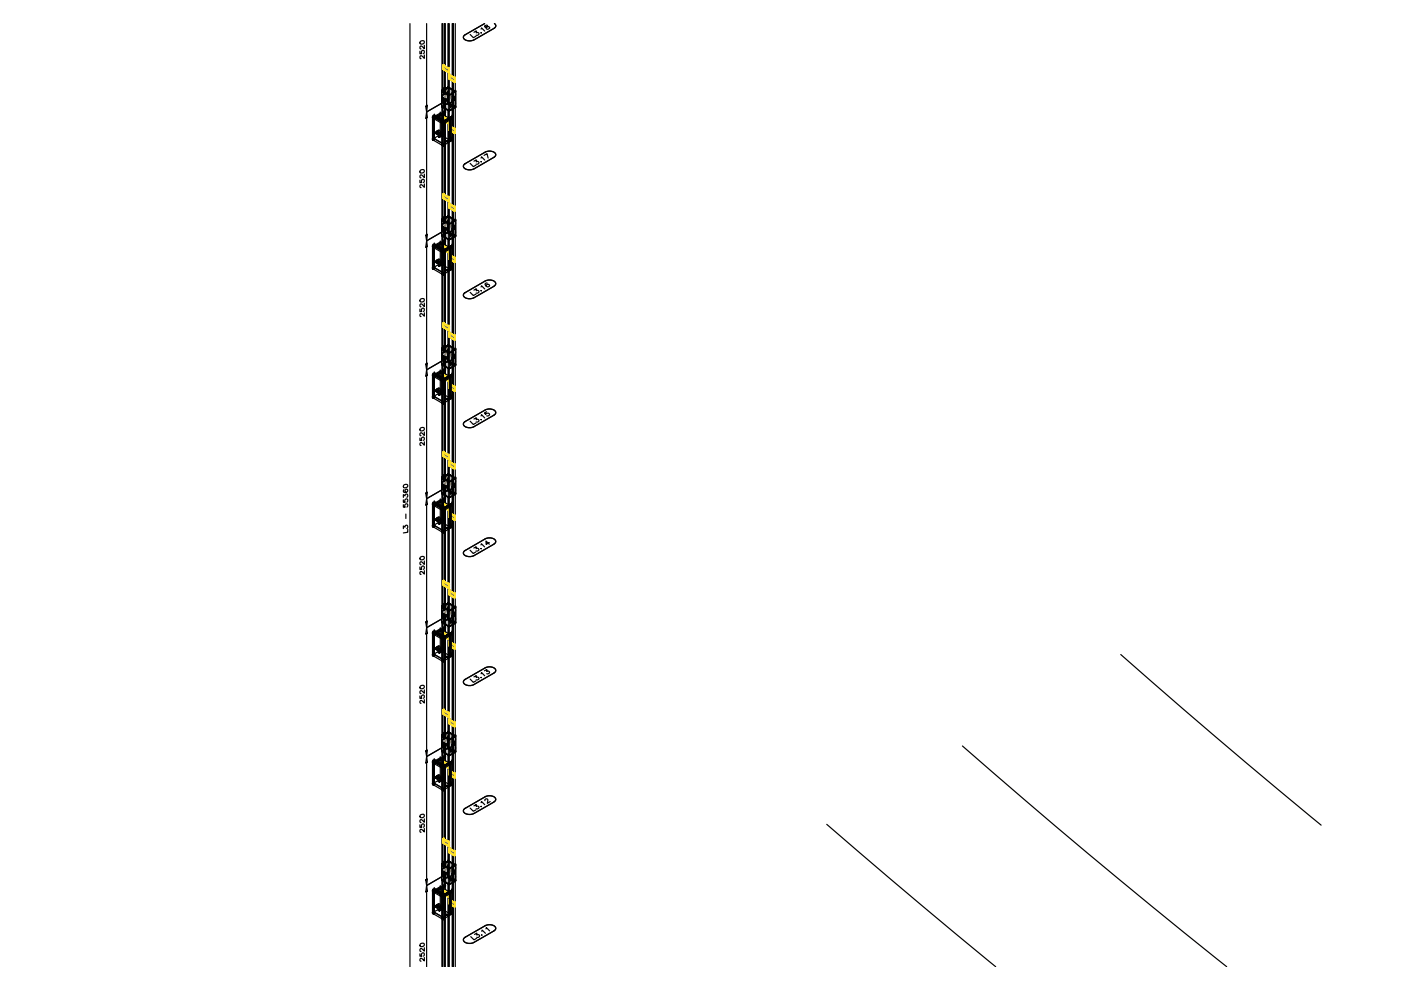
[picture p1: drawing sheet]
<svg xmlns="http://www.w3.org/2000/svg" width="297mm" height="210mm" viewBox="0 0 297 210" stroke-linecap="round" stroke-linejoin="round" font-family="sans-serif">
<defs><g id="words">
<g font-size="4">
<text x="91.4" y="14.5" transform="rotate(-90 91.4 14.5)">2520</text>
<text x="91.4" y="41.6" transform="rotate(-90 91.4 41.6)">2520</text>
<text x="91.4" y="69.1" transform="rotate(-90 91.4 69.1)">2520</text>
<text x="91.4" y="96.3" transform="rotate(-90 91.4 96.3)">2520</text>
<text x="91.4" y="123.8" transform="rotate(-90 91.4 123.8)">2520</text>
<text x="91.4" y="151" transform="rotate(-90 91.4 151)">2520</text>
<text x="91.4" y="178.5" transform="rotate(-90 91.4 178.5)">2520</text>
<text x="91.4" y="205.7" transform="rotate(-90 91.4 205.7)">2520</text>
</g>
</g></defs>
<!-- layer: 01 arquitectura -->
<path d="M237.6 138.8l19.9 17.2 22.6 18.9M204.1 158.2a1521.9 1521.9 0 0 0 56 46.8M175.3 174.8l20.5 17.5 15.3 12.7" fill="none" stroke="#000" stroke-width=".25"/>
<!-- layer: 08.2 tags L3 -->
<g fill="none" stroke="#fff" stroke-width=".21">
<path d="M102.8 5l-4.4 2.5 4.4-2.5-4.2 2.4M102.8 5l-4.4 2.6M102.8 5l-4.5 2.6M104.7 6l.2-.1-4.4 2.6 4.5-2.7-4.6 2.7M105 5.8l-4.7 2.7M105 5.7l-4.8 2.9M102.9 32.2l-4.5 2.7 4.5-2.6-4.3 2.5M103 32.2l-4.6 2.7M103.1 32.1l-4.8 2.9M104.7 33.3l.2-.1-4.4 2.6 4.5-2.6-4.6 2.6M105 33.1l-4.7 2.8M105 33.1l-4.8 2.8"/>
<path d="M102.9 59.5l-4.5 2.7 4.5-2.6-4.3 2.5M103 59.5l-4.6 2.8M103.1 59.5l-4.8 2.8M104.7 60.7l.2-.1-4.4 2.5 4.5-2.6-4.6 2.7M105 60.5l-4.7 2.7M105 60.4l-4.8 2.9M102.9 86.9l-4.5 2.6 4.5-2.6-4.3 2.5M103 86.9l-4.6 2.7M103.1 86.8l-4.8 2.8M104.7 88l.2-.1-4.4 2.6 4.5-2.6-4.6 2.6M105 87.8l-4.7 2.8M105 87.7l-4.8 2.9"/>
<path d="M102.9 114.2l-4.5 2.7 4.5-2.6-4.3 2.5M103 114.2l-4.6 2.7M103.1 114.2l-4.8 2.8M104.7 115.4l.2-.1-4.4 2.5 4.5-2.6-4.6 2.6M105 115.1l-4.7 2.8M105 115.1l-4.8 2.8M102.9 141.6l-4.5 2.6 4.5-2.6-4.3 2.5M103.1 141.5l-4.8 2.8M104.7 142.7l.2-.1-4.4 2.5 4.5-2.6-4.6 2.7M105 142.5l-4.7 2.7M105 142.4l-4.8 2.9M102.9 168.9l-4.5 2.6 4.5-2.6-4.3 2.5"/>
<path d="M103 168.9l-4.6 2.7M103.1 168.8l-4.8 2.9M104.7 170l.2-.1-4.4 2.6 4.5-2.6-4.6 2.6M105 169.8l-4.7 2.8M105 169.7l-4.8 2.9M102.9 196.2l-4.5 2.7 4.5-2.6-4.3 2.5M103.1 196.2l-4.8 2.8M104.7 197.4l.2-.1-4.4 2.5 4.5-2.6-4.6 2.7M105 197.2l-4.7 2.7M105 197.1l-4.8 2.8"/>
</g>
<g fill="#fff" stroke="#fff" stroke-width=".21">
<path d="M98.4 198.9l4.5-2.7z"/>
<path d="M98.4 199l4.6-2.8z"/>
<path d="M100.3 199.9l4.7-2.8z"/>
<path d="M100.4 199.9l4.6-2.7z"/>
<path d="M98.4 171.5l4.5-2.6z"/>
<path d="M98.4 171.6l4.6-2.7z"/>
<path d="M100.3 172.6l4.7-2.9z"/>
<path d="M100.4 172.5l4.6-2.7z"/>
<path d="M98.4 144.2l4.5-2.6z"/>
<path d="M98.4 144.3l4.6-2.8z"/>
<path d="M100.3 145.2l4.7-2.8z"/>
<path d="M100.4 145.2l4.6-2.7z"/>
<path d="M98.4 116.9l4.5-2.7z"/>
<path d="M98.4 116.9l4.6-2.7z"/>
<path d="M100.3 117.9l4.7-2.8z"/>
<path d="M100.4 117.8l4.6-2.7z"/>
<path d="M98.4 89.5l4.5-2.6z"/>
<path d="M98.4 89.6l4.6-2.7z"/>
<path d="M100.3 90.6l4.7-2.9z"/>
<path d="M100.4 90.5l4.6-2.7z"/>
<path d="M98.4 62.2l4.5-2.7z"/>
<path d="M98.4 62.3l4.6-2.8z"/>
<path d="M100.3 63.2l4.7-2.8z"/>
<path d="M100.4 63.2l4.6-2.7z"/>
<path d="M98.4 34.9l4.5-2.7z"/>
<path d="M98.4 34.9l4.6-2.7z"/>
<path d="M100.3 35.9l4.7-2.8z"/>
<path d="M100.4 35.8l4.6-2.7z"/>
<path d="M98.4 7.5l4.4-2.5z"/>
<path d="M98.4 7.6l4.4-2.6z"/>
<path d="M98.6 8.4l5.5-3.4z"/>
<path d="M100.3 8.5l4.7-2.8z"/>
<path d="M100.4 8.5l4.6-2.7z"/>
<path d="M100.2 199.9l4.9-2.9zM100.1 200l5-3zM100.1 200l5-3zM100 200l5.1-3zM100 200l5.1-3.1zM99.9 200l5.2-3.1zM99.9 200l5.2-3.2zM99.8 200l5.3-3.2zM99.8 200l5.3-3.2zM99.7 200l5.4-3.2zM99.7 200l5.4-3.3zM99.6 200l5.5-3.3zM99.6 200l5.5-3.4zM99.4 200l5.7-3.4zM99.4 200l5.7-3.4zM99.3 200l5.7-3.4zM99.3 200l5.7-3.4zM99.2 200l5.8-3.5zM99.2 200l5.8-3.5zM99.1 200l5.9-3.6zM99.1 200l5.9-3.6zM99 200l5.9-3.6zM99 200l5.9-3.6zM98.9 199.9l5.9-3.6zM98.9 199.9l5.9-3.6zM98.8 199.9l5.9-3.6zM98.8 199.9l5.9-3.6zM98.7 199.9l6-3.7zM98.7 199.9l6-3.7zM98.6 199.8l5.9-3.6zM98.6 199.8l5.9-3.6zM98.6 199.8l5.9-3.6zM98.6 199.8l5.9-3.6zM98.5 199.7l5.9-3.6zM98.5 199.7l5.9-3.6zM98.4 199.7l5.9-3.6zM98.4 199.7l5.9-3.6zM98.4 199.6l5.7-3.5zM98.4 199.6l5.7-3.5zM98.3 199.5l5.7-3.4zM98.3 199.5l5.7-3.4zM98.3 199.5l5.6-3.4zM98.3 199.5l5.6-3.4zM98.3 199.4l5.5-3.3zM98.3 199.4l5.5-3.3zM98.2 199.3l5.5-3.2zM98.2 199.3l5.5-3.2zM98.2 199.3l5.4-3.2zM98.2 199.3l5.4-3.2zM98.2 199.2l5.2-3.1zM98.2 199.2l5.2-3.1zM98.3 199.1l5-3zM98.3 199.1l5-3zM98.3 199.1l4.9-3zM98.3 199.1l4.9-3zM98.3 199l4.8-2.8z"/>
<path d="M100.2 172.6l4.9-2.9zM100.1 172.6l5-2.9zM100.1 172.6l5-3zM100 172.6l5.1-3zM100 172.6l5.1-3zM99.9 172.7l5.2-3.1zM99.9 172.7l5.2-3.2zM99.8 172.7l5.3-3.2zM99.8 172.7l5.3-3.3zM99.7 172.7l5.4-3.3zM99.7 172.7l5.4-3.3zM99.6 172.7l5.5-3.3zM99.6 172.7l5.5-3.4zM99.4 172.7l5.7-3.4zM99.4 172.7l5.7-3.4zM99.3 172.7l5.7-3.5zM99.3 172.7l5.7-3.5zM99.2 172.7l5.8-3.5zM99.2 172.7l5.8-3.5zM99.1 172.6l5.9-3.5zM99.1 172.6l5.9-3.5zM99 172.6l5.9-3.6zM99 172.6l5.9-3.6zM98.9 172.6l5.9-3.6zM98.9 172.6l5.9-3.6zM98.8 172.6l5.9-3.7zM98.8 172.6l5.9-3.7zM98.7 172.5l6-3.6zM98.7 172.5l6-3.6zM98.6 172.5l5.9-3.6zM98.6 172.5l5.9-3.6zM98.6 172.4l5.9-3.6zM98.6 172.4l5.9-3.6zM98.5 172.4l5.9-3.6zM98.5 172.4l5.9-3.6zM98.4 172.3l5.9-3.5zM98.4 172.3l5.9-3.5zM98.4 172.3l5.7-3.6zM98.4 172.3l5.7-3.6zM98.3 172.2l5.7-3.5zM98.3 172.2l5.7-3.5zM98.3 172.1l5.6-3.4zM98.3 172.1l5.6-3.4zM98.3 172.1l5.5-3.4zM98.3 172.1l5.5-3.4zM98.2 172l5.5-3.3zM98.2 172l5.5-3.3zM98.2 171.9l5.4-3.2zM98.2 171.9l5.4-3.2zM98.2 171.9l5.2-3.2zM98.2 171.9l5.2-3.2zM98.3 171.8l5-3zM98.3 171.8l5-3zM98.3 171.7l4.9-2.9zM98.3 171.7l4.9-2.9zM98.3 171.7l4.8-2.9z"/>
<path d="M100.2 145.3l4.9-2.9zM100.1 145.3l5-2.9zM100.1 145.3l5-3zM100 145.3l5.1-3zM100 145.3l5.1-3.1zM99.9 145.3l5.2-3.1zM99.9 145.3l5.2-3.1zM99.8 145.4l5.3-3.2zM99.8 145.4l5.3-3.3zM99.7 145.4l5.4-3.3zM99.7 145.4l5.4-3.4zM99.6 145.4l5.5-3.4zM99.6 145.4l5.5-3.4zM99.4 145.4l5.7-3.4zM99.4 145.4l5.7-3.4zM99.3 145.4l5.7-3.5zM99.3 145.4l5.7-3.5zM99.2 145.3l5.8-3.5zM99.2 145.3l5.8-3.5zM99.1 145.3l5.9-3.5zM99.1 145.3l5.9-3.5zM99 145.3l5.9-3.6zM99 145.3l5.9-3.6zM98.9 145.3l5.9-3.6zM98.9 145.3l5.9-3.6zM98.8 145.2l5.9-3.6zM98.8 145.2l5.9-3.6zM98.7 145.2l6-3.6zM98.7 145.2l6-3.6zM98.6 145.1l5.9-3.6zM98.6 145.1l5.9-3.6zM98.6 145.1l5.9-3.6zM98.6 145.1l5.9-3.6zM98.5 145l5.9-3.5zM98.5 145l5.9-3.5zM98.4 145l5.9-3.6zM98.4 145l5.9-3.6zM98.4 144.9l5.7-3.5zM98.4 144.9l5.7-3.5zM98.3 144.9l5.7-3.5zM98.3 144.9l5.7-3.5zM98.3 144.8l5.6-3.4zM98.3 144.8l5.6-3.4zM98.3 144.7l5.5-3.3zM98.3 144.7l5.5-3.3zM98.2 144.7l5.5-3.3zM98.2 144.7l5.5-3.3zM98.2 144.6l5.4-3.2zM98.2 144.6l5.4-3.2zM98.2 144.5l5.2-3.1zM98.2 144.5l5.2-3.1zM98.3 144.5l5-3.1zM98.3 144.5l5-3.1zM98.3 144.4l4.9-2.9zM98.3 144.4l4.9-2.9zM98.3 144.3l4.8-2.8z"/>
<path d="M100.2 117.9l4.9-2.9zM100.1 117.9l5-2.9zM100.1 117.9l5-3zM100 118l5.1-3.1zM100 118l5.1-3.1zM99.9 118l5.2-3.1zM99.9 118l5.2-3.2zM99.8 118l5.3-3.2zM99.8 118l5.3-3.2zM99.7 118l5.4-3.2zM99.7 118l5.4-3.3zM99.6 118l5.5-3.3zM99.6 118l5.5-3.4zM99.4 118l5.7-3.4zM99.4 118l5.7-3.4zM99.3 118l5.7-3.4zM99.3 118l5.7-3.4zM99.2 118l5.8-3.5zM99.2 118l5.8-3.5zM99.1 118l5.9-3.6zM99.1 118l5.9-3.6zM99 117.9l5.9-3.5zM99 117.9l5.9-3.5zM98.9 117.9l5.9-3.6zM98.9 117.9l5.9-3.6zM98.8 117.9l5.9-3.6zM98.8 117.9l5.9-3.6zM98.7 117.8l6-3.6zM98.7 117.8l6-3.6zM98.6 117.8l5.9-3.6zM98.6 117.8l5.9-3.6zM98.6 117.8l5.9-3.6zM98.6 117.8l5.9-3.6zM98.5 117.7l5.9-3.6zM98.5 117.7l5.9-3.6zM98.4 117.6l5.9-3.5zM98.4 117.6l5.9-3.5zM98.4 117.6l5.7-3.5zM98.4 117.6l5.7-3.5zM98.3 117.5l5.7-3.4zM98.3 117.5l5.7-3.4zM98.3 117.5l5.6-3.4zM98.3 117.5l5.6-3.4zM98.3 117.4l5.5-3.3zM98.3 117.4l5.5-3.3zM98.2 117.3l5.5-3.2zM98.2 117.3l5.5-3.2zM98.2 117.2l5.4-3.1zM98.2 117.2l5.4-3.1zM98.2 117.2l5.2-3.1zM98.2 117.2l5.2-3.1zM98.3 117.1l5-3zM98.3 117.1l5-3zM98.3 117.1l4.9-3zM98.3 117.1l4.9-3zM98.3 117l4.8-2.8z"/>
<path d="M100.2 90.6l4.9-2.9zM100.1 90.6l5-2.9zM100.1 90.6l5-3zM100 90.6l5.1-3zM100 90.6l5.1-3zM99.9 90.7l5.2-3.1zM99.9 90.7l5.2-3.2zM99.8 90.7l5.3-3.2zM99.8 90.7l5.3-3.3zM99.7 90.7l5.4-3.3zM99.7 90.7l5.4-3.4zM99.6 90.7l5.5-3.4zM99.6 90.7l5.5-3.4zM99.4 90.7l5.7-3.4zM99.4 90.7l5.7-3.4zM99.3 90.7l5.7-3.5zM99.3 90.7l5.7-3.5zM99.2 90.7l5.8-3.5zM99.2 90.7l5.8-3.5zM99.1 90.6l5.9-3.5zM99.1 90.6l5.9-3.5zM99 90.6l5.9-3.6zM99 90.6l5.9-3.6zM98.9 90.6l5.9-3.6zM98.9 90.6l5.9-3.6zM98.8 90.6l5.9-3.7zM98.8 90.6l5.9-3.7zM98.7 90.5l6-3.6zM98.7 90.5l6-3.6zM98.6 90.5l5.9-3.6zM98.6 90.5l5.9-3.6zM98.6 90.4l5.9-3.6zM98.6 90.4l5.9-3.6zM98.5 90.4l5.9-3.6zM98.5 90.4l5.9-3.6zM98.4 90.3l5.9-3.5zM98.4 90.3l5.9-3.5zM98.4 90.2l5.7-3.5zM98.4 90.2l5.7-3.5zM98.3 90.2l5.7-3.5zM98.3 90.2l5.7-3.5zM98.3 90.1l5.6-3.4zM98.3 90.1l5.6-3.4zM98.3 90.1l5.5-3.4zM98.3 90.1l5.5-3.4zM98.2 90l5.5-3.3zM98.2 90l5.5-3.3zM98.2 89.9l5.4-3.2zM98.2 89.9l5.4-3.2zM98.2 89.9l5.2-3.2zM98.2 89.9l5.2-3.2zM98.3 89.8l5-3zM98.3 89.8l5-3zM98.3 89.7l4.9-2.9zM98.3 89.7l4.9-2.9zM98.3 89.6l4.8-2.8z"/>
<path d="M100.2 63.3l4.9-3zM100.1 63.3l5-3zM100.1 63.3l5-3zM100 63.3l5.1-3zM100 63.3l5.1-3.1zM99.9 63.3l5.2-3.1zM99.9 63.3l5.2-3.2zM99.8 63.3l5.3-3.2zM99.8 63.3l5.3-3.2zM99.7 63.3l5.4-3.2zM99.7 63.3l5.4-3.3zM99.6 63.4l5.5-3.4zM99.6 63.4l5.5-3.4zM99.4 63.3l5.7-3.3zM99.4 63.3l5.7-3.3zM99.3 63.3l5.7-3.4zM99.3 63.3l5.7-3.4zM99.2 63.3l5.8-3.5zM99.2 63.3l5.8-3.5zM99.1 63.3l5.9-3.5zM99.1 63.3l5.9-3.5zM99 63.3l5.9-3.6zM99 63.3l5.9-3.6zM98.9 63.3l5.9-3.6zM98.9 63.3l5.9-3.6zM98.8 63.2l5.9-3.6zM98.8 63.2l5.9-3.6zM98.7 63.2l6-3.7zM98.7 63.2l6-3.7zM98.6 63.1l5.9-3.6zM98.6 63.1l5.9-3.6zM98.6 63.1l5.9-3.6zM98.6 63.1l5.9-3.6zM98.5 63l5.9-3.6zM98.5 63l5.9-3.6zM98.4 63l5.9-3.6zM98.4 63l5.9-3.6zM98.4 62.9l5.7-3.5zM98.4 62.9l5.7-3.5zM98.3 62.9l5.7-3.5zM98.3 62.9l5.7-3.5zM98.3 62.8l5.6-3.4zM98.3 62.8l5.6-3.4zM98.3 62.7l5.5-3.3zM98.3 62.7l5.5-3.3zM98.2 62.7l5.5-3.3zM98.2 62.7l5.5-3.3zM98.2 62.6l5.4-3.2zM98.2 62.6l5.4-3.2zM98.2 62.5l5.2-3.1zM98.2 62.5l5.2-3.1zM98.3 62.4l5-3zM98.3 62.4l5-3zM98.3 62.4l4.9-3zM98.3 62.4l4.9-3zM98.3 62.3l4.8-2.8z"/>
<path d="M100.2 35.9l4.9-2.9zM100.1 35.9l5-2.9zM100.1 35.9l5-3zM100 36l5.1-3.1zM100 36l5.1-3.1zM99.9 36l5.2-3.1zM99.9 36l5.2-3.2zM99.8 36l5.3-3.2zM99.8 36l5.3-3.3zM99.7 36l5.4-3.3zM99.7 36l5.4-3.3zM99.6 36l5.5-3.3zM99.6 36l5.5-3.4zM99.4 36l5.7-3.4zM99.4 36l5.7-3.4zM99.3 36l5.7-3.5zM99.3 36l5.7-3.5zM99.2 36l5.8-3.5zM99.2 36l5.8-3.5zM99.1 36l5.9-3.6zM99.1 36l5.9-3.6zM99 35.9l5.9-3.5zM99 35.9l5.9-3.5zM98.9 35.9l5.9-3.6zM98.9 35.9l5.9-3.6zM98.8 35.9l5.9-3.6zM98.8 35.9l5.9-3.6zM98.7 35.8l6-3.6zM98.7 35.8l6-3.6zM98.6 35.8l5.9-3.6zM98.6 35.8l5.9-3.6zM98.6 35.7l5.9-3.6zM98.6 35.7l5.9-3.6zM98.5 35.7l5.9-3.6zM98.5 35.7l5.9-3.6zM98.4 35.6l5.9-3.5zM98.4 35.6l5.9-3.5zM98.4 35.6l5.7-3.5zM98.4 35.6l5.7-3.5zM98.3 35.5l5.7-3.4zM98.3 35.5l5.7-3.4zM98.3 35.4l5.6-3.4zM98.3 35.4l5.6-3.4zM98.3 35.4l5.5-3.4zM98.3 35.4l5.5-3.4zM98.2 35.3l5.5-3.3zM98.2 35.3l5.5-3.3zM98.2 35.2l5.4-3.1zM98.2 35.2l5.4-3.1zM98.2 35.2l5.2-3.1zM98.2 35.2l5.2-3.1zM98.3 35.1l5-3zM98.3 35.1l5-3zM98.3 35.1l4.9-3zM98.3 35.1l4.9-3zM98.3 35l4.8-2.9z"/>
<path d="M98.3 7.6l4.5-2.6zM98.3 7.7l4.6-2.7z"/>
<path d="M98.3 7.7l4.6-2.7zM98.3 7.8l4.6-2.8z"/>
<path d="M98.3 7.8l4.6-2.8zM98.2 7.8l4.8-2.8z"/>
<path d="M98.2 7.8l4.8-2.8zM98.2 7.8l4.8-2.8z"/>
<path d="M98.2 7.9l4.9-2.9zM98.2 7.9l4.9-2.9zM98.2 8l5-3z"/>
<path d="M98.2 8l5-3zM98.2 8l5-3z"/>
<path d="M98.3 8.1l5-3.1zM98.3 8.1l5-3.1zM98.3 8.1l5.1-3.1zM98.3 8.1l5.1-3.1zM98.3 8.2l5.3-3.2zM98.3 8.2l5.3-3.2zM98.4 8.2l5.3-3.2z"/>
<path d="M98.4 8.2l5.3-3.2zM98.4 8.2l5.3-3.2z"/>
<path d="M98.4 8.3l5.5-3.3zM98.4 8.3l5.5-3.3zM98.5 8.3l5.5-3.3z"/>
<path d="M98.5 8.3l5.5-3.3zM98.5 8.3l5.5-3.3z"/>
<path d="M98.6 8.4l5.6-3.4zM98.6 8.4l5.6-3.4z"/>
<path d="M98.6 8.5l5.7-3.5zM98.6 8.5l5.7-3.5zM98.7 8.5l5.8-3.5zM98.7 8.5l5.8-3.5zM98.8 8.5l5.8-3.5zM98.8 8.5l5.8-3.5zM98.9 8.6l5.9-3.6zM98.9 8.6l5.9-3.6z"/>
<path d="M100.2 8.6l4.9-2.9zM100.1 8.6l5-2.9zM100.1 8.6l5-3zM100 8.6l5.1-3zM100 8.6l5.1-3.1zM99.9 8.6l5.2-3.1zM99.9 8.6l5.2-3.1zM99.8 8.7l5.3-3.2zM99.8 8.7l5.3-3.3zM99.7 8.7l5.4-3.3zM99.7 8.7l5.4-3.4zM99.6 8.7l5.5-3.4zM99.6 8.7l5.5-3.4zM99.4 8.7l5.7-3.4zM99.4 8.7l5.7-3.4zM99.3 8.7l5.7-3.5zM99.3 8.7l5.7-3.5zM99.2 8.6l5.8-3.4zM99.2 8.6l5.8-3.4zM99.1 8.6l5.9-3.5zM99.1 8.6l5.9-3.5zM99 8.6l5.9-3.6zM99 8.6l5.9-3.6zM99 8.6l5.8-3.6z"/>
</g>
<g fill="none" stroke="#000" stroke-width=".25">
<path d="M98.4 7.5a.74 .74 0 0 0 0 .9 .74 .74 0 0 0 .8 .2l1.1-.1 4.4-2.5a.55 .55 0 0 0 .4-.5 .55 .55 0 0 0-.3-.5l.3 .6-.4 .4-4.2 2.5-.7 .2a1.02 1.02 0 0 1-1.5-1.1l4.5-2.6zM99.7 7.3l.7 .7 .5-.3M100.5 6.8l.5-.3v.5a.33 .33 0 0 1 .5 .1 .33 .33 0 0 1-.4 .4h-.1M102 6.9h.1M102 6.2l.1-.3 .7 .7M102.8 5.6l.1 .2a.51 .51 0 0 1 .9 .2l-.5 .2-.2-.2 .3-.6-.2-.1zM98.5 34.8l4.4-2.5a1.69 1.69 0 0 1 2.2 .4v.3l-.4 .3-4.2 2.5a1.52 1.52 0 0 1-2.3-.6zM99.7 34.6l.7 .7 .5-.3M100.5 34.2l.5-.3v.4a.32 .32 0 0 1 .5 .1 .32 .32 0 0 1-.4 .4h-.1M102 34.3h.1M102 33.5l.1-.3 .7 .7M102.6 32.9l.7-.3 .2 .9"/>
<path d="M102.8 32.3l.8-.3a1.02 1.02 0 0 1 1.4 1.1l-4.5 2.7-.7 .2a1.02 1.02 0 0 1-1.5-1.1l.3-.2M102.9 32.3l-4.3 2.4M102.8 59.6l.8-.2a1.02 1.02 0 0 1 1.4 1l-4.5 2.7-.7 .2a1.02 1.02 0 0 1-1.5-1l.3-.3M102.9 59.6l-4.3 2.4M98.4 62.2l4.5-2.6a1.52 1.52 0 0 1 2.2 .6l-.4 .5-4.2 2.4a1.52 1.52 0 0 1-2.3-.6zM99.7 62l.7 .7 .5-.3M100.5 61.5l.5-.3v.4a.33 .33 0 0 1 .5 .2 .33 .33 0 0 1-.4 .4l-.1-.1M102 61.6h.1M102 60.8l.1-.2 .7 .7M103.3 60h-.3a.49 .49 0 0 0 0 .7 .49 .49 0 0 0 .7 .1l.1-.2a.33 .33 0 0 0-.4-.3 .33 .33 0 0 0-.3 .4M98.4 89.5l4.5-2.6a1.69 1.69 0 0 1 2.2 .5v.3l-.4 .3-4.2 2.5a1.5 1.5 0 0 1-2.3-.6zM98.6 89.4l-.3 .2a1.02 1.02 0 0 0 1.5 1.1l.7-.2"/>
<path d="M99.7 89.3l.7 .7 .5-.3M100.5 88.8l.5-.2v.4a.32 .32 0 0 1 .5 .1 .32 .32 0 0 1-.4 .4h-.1M102 88.9h.1M102 88.2l.1-.3 .7 .7M102.8 86.9l.8-.2a1.02 1.02 0 0 1 1.4 1.1l-4.5 2.7M102.9 86.9l-4.3 2.5M103.2 87.3l-.5 .3 .3 .3a.38 .38 0 0 1 .5-.3 .38 .38 0 0 1 .2 .5l-.5 .1M98.4 116.9l4.5-2.6a1.52 1.52 0 0 1 2.2 .6l-.4 .5-4.2 2.4a1.52 1.52 0 0 1-2.3-.6zM99.7 116.7l.6 .7 .6-.4M100.5 116.2l.5-.3v.4a.32 .32 0 0 1 .5 .1 .32 .32 0 0 1-.4 .4h-.2M102 116.3h.1M102 115.5l.1-.2 .7 .7"/>
<path d="M102.8 114.3l.8-.3a1.02 1.02 0 0 1 1.4 1.1l-.3 .3M102.9 114.3l-4.3 2.4M103.7 115l-.6 .4-.1-.7 .7 .7M104.7 115.4l-4.2 2.4-.7 .2a1.02 1.02 0 0 1-1.5-1.1l.3-.2M98.4 144.2l4.5-2.6a1.56 1.56 0 0 1 2.2 .6l-.4 .5-4.2 2.4a1.5 1.5 0 0 1-2.3-.6zM99.7 144l.7 .7 .5-.3M100.5 143.5l.5-.3v.5a.32 .32 0 0 1 .5 .1 .32 .32 0 0 1-.4 .4l-.1-.1M102 143.6h.1M102 142.9l.1-.3 .7 .7M102.7 142.2l.5-.2v.4a.34 .34 0 0 1 .4-.1 .34 .34 0 0 1 .1 .5 .34 .34 0 0 1-.4 .1l-.1-.1M102.8 141.6l.8-.2a1.02 1.02 0 0 1 1.4 1l-4.5 2.7-.7 .2a1.02 1.02 0 0 1-1.5-1l.3-.3M102.9 141.6l-4.3 2.4"/>
<path d="M98.4 171.5l4.5-2.6a1.52 1.52 0 0 1 2.2 .7l-.4 .4-4.2 2.5a1.52 1.52 0 0 1-2.3-.6zM99.7 171.3l.7 .7 .5-.3M100.5 170.9l.5-.3v.4a.33 .33 0 0 1 .4-.1 .33 .33 0 0 1 .1 .5 .33 .33 0 0 1-.4 .1h-.1M102 171h.1M102 170.2l.1-.3 .7 .7M102.8 169.8v-.1a.35 .35 0 0 1 .2-.3 .35 .35 0 0 1 .4 .1l-.1 .8 .6-.3M102.8 168.9l.8-.2a1.02 1.02 0 0 1 1.4 1.1l-4.5 2.7-.7 .2a1.02 1.02 0 0 1-1.5-1.1l.3-.2M102.9 168.9l-4.3 2.5M98.4 198.9l4.5-2.6a1.56 1.56 0 0 1 2.2 .5l-.4 .6-4.2 2.4a1.5 1.5 0 0 1-2.3-.6zM98.6 198.7l-.3 .3a1.02 1.02 0 0 0 1.5 1l.7-.2M99.8 198.6l.7 .7 .5-.3M100.6 198.1l.5-.3v.5a.34 .34 0 0 1 .5-.1 .34 .34 0 0 1 0 .5 .34 .34 0 0 1-.4 .1l-.1-.1"/>
<path d="M102.1 198.2h.1M102.1 197.4l.1-.2 .7 .7M102.8 196.3l.8-.2a1.02 1.02 0 0 1 1.4 1l-4.5 2.7M102.9 196.3l-4.3 2.4M103 196.9l.1-.2 .7 .7"/>
</g>
<!-- layer: __L3_3_0L -->
<g fill="none" stroke="#000" stroke-width=".25">
<path d="M93.6 19.3l.7-.4-.1-.1 .1 .1-.6 .4 1.5 .9 .7-.4 .1 .1v3.4v-3.4l-.8 .3zM93.6 19.3v3.4l.7-.4M93.6 19.3h.1M93.7 19.3v3.4l1.5 .8M93.7 19.3h.1M93.8 19.3l.5-.3v1.4M93.8 19.3v1.5zM93.8 5v14.3l.5-.3M93.8 19.3l1.3-.7v1.4M93.8 19.3h.1M93.8 19.4v.3M93.8 19.4l1.5 .8v1.6l-.1-1.2-1.4-.9z"/>
<path d="M93.8 19.4v1.4M93.8 19.4l1.3-.8v-13.6v13.6l1.4 .9M93.8 19.7h.1M93.8 19.3v1.4M93.8 19.7l1.4 .8M93.9 19.9h.1M94 19.9h.1M94.1 20h.1M94.1 19.8v-.4l.1 .1v.4h-.1M94.1 19.9l1 .6M94.1 19.9h.1M94.1 18.8l.1 1"/>
<path d="M94.2 18.8v1l.1 .1M94.2 18.8h.1M94.2 19.8h.1M94.2 19.4v.4M94.2 19.4h.1M94.2 18.8v1M94.2 18.9h.1M94.2 5v15.3M94.2 18.9h.2v1.4h-.2M94.2 5v13.9l.1 .1v-14M94.2 18.8v1l.2 .1M94.2 19.3v.5"/>
<path d="M94.2 19.5h.1M94.2 19.3h.1M94.2 18.8l.1 1.1M94.3 18.8h.1M94.3 18.8l-.1 1M94.3 19.9l-.5 .4v1.3M94.3 18.9v1h-.2M94.3 19.9h.1M94.3 19.3v.5M94.3 19.3l.1 .5zM94.3 5v13.8l.1 .1M94.3 18.9v1l-.5 .4v1.3l.5-.4v1.1l-.6 .4"/>
<path d="M94.3 18.9h.1M94.3 18.9v1l-.1-.1M94.3 19l-.1-.1v1.4l.1 .1-.5 .3M94.3 19h.1M94.4 18.8v1.1l-.1-.1M94.4 19.9h.1M94.4 18.8h.1M94.4 19.4h.1M94.4 18.8h-.2h.2v1.1M94.4 18.8v1.1M94.4 19.8l-.2 .1M94.4 19.4l-.2 .1"/>
<path d="M94.4 18.9l.6-.3v1.4M94.4 19h.1M94.4 18.9h.1M94.4 5v13.9l.6-.3M94.4 19v1.4M94.5 20l.2-.2zM94.5 20h.1M94.7 19.8v.4v-.4M94.7 19.8h.1M94.9 19.6l-.5 .3M94.9 19.6v1.3l-.5 .3M94.9 19.6h.1"/>
<path d="M95 19.6v1.3l-.6 .3v1l.7-.3M95 19.6h.1M95 18.6l1.5 .9M95 18.6h.1M95 19.2h.1M95 18.6l.1 1.4-.7 .3M95 20h.1M95 5l.1 13.6M95 18.6v1.4M95.1 18.6l1.4 .9-1.2 .7-1.5-.9M95.1 18.6v.4zM95.1 18.6l1.4 .9v1.6v-1.3l-1.4-.8"/>
<path d="M95.1 18.6h.1M95.1 19h.1M95.1 18.6l-1.3 .8v-14.4v14.3M95.1 19l1.4 .8M95.1 19.2l-.1 2.2-1.1 .7v-.3l.2-.1v-.6l.5-.3v-.5l-.5 .4v-.6l-.2 .1v-.3M95.1 19.2h.1M95.1 19.4l-.1 .7M95.1 19.9h.1M95.1 18.5v3.3l-.7 .4M95.1 18.5v3.4l1.5 .8v-3.3M95.1 18.5h.1M95.1 19.3h.1"/>
<path d="M95.1 19.4h.1M95.1 19.4l1.1 .5-.1 .1M95.1 19.5h.1M95.1 19.2l-1.2 .7M95.1 19.4v.5M95.1 19.9l-.1 .1M95.2 19.3h.1M95.2 19.3l1.2 .8M95.2 19.2l-1.3 .7M95.2 19.2l-1.2 .7M95.2 19.2h.1M95.2 19.3l1 .6"/>
<path d="M95.2 19.4h.1M95.3 5v15.2l-1.5-.8M95.9 19.8h.1M95.9 5v14.8l-.6 .4M95.9 19.8v3.3M95.9 19.8l-.6 .4M95.9 19.8v3.4l.1 .1M95.9 19.8v3.4l-.7 .3M95.9 19.8l.1 3.3M95.9 19.8l.2 .1v1.6l-.2-.1 .6-.3M95.9 5v14.8l.2 .1v-14.9M96 19.8v3.3l.6-.4"/>
<path d="M96 19.8h.1M96 19.8l.1 .1M96 19.9l-.1-.1v1.7l.1 .1M96 19.9h.1M96 19.8v3.3l.1 .1M96 5v14.9l-.1-.1M96 19.9v3.4l-.1-.1M96.1 19.9l-.1 1.7M96.1 19.9h.1M96.1 5v200M96.1 20h.1M96.1 19.8h-.1l.6-.4-1.5-.9-.9 .3 .9-.3 1.5 .9-.6 .4 .1 .1"/>
<path d="M96.1 19.8h.1M96.2 19.9l-.1 .1-1-.6 1 .5M96.2 19.9h.1M96.3 19.8l.1 .1-1.2 .7M96.3 19.8l-1.2 .7M96.3 20h.1M96.3 19.8h.1M96.4 19.9l-1.3 .6M96.4 19.9l-.1-.1-1.1 .8M96.4 19.9l-1.2 .7M96.4 19.9h.1M96.4 19.9v.1"/>
<path d="M96.4 19.9l-.1 2.3-1.1 .6M96.4 20h.1M96.5 19.8h.1M96.5 19.8v1.3M96.5 19.5h.1M96.5 19.5v1.6M96.5 19.5v3.2M96.5 19.5l-.6 .3v1.6M96.5 5v14.5l-.6 .3M96.6 19.4h.1M96.6 19.4v3.3l-.6 .4M91.7 29.6l.2 .2-.1-.1"/>
<path d="M91.7 29.6h.1M91.7 24.9h.1M91.7 24.9l.3-.1 2.3 1.3-.4 .1h-.2zM91.7 29.6l.1 .1M91.7 24.9l.1 .2M91.7 24.9l.2 .1-.1 .1M91.8 29.7h.1M91.8 24.6l.3 .1M91.8 24.7l-.1 .2M91.8 25.1h.1M91.8 24.7h.1M91.8 25.1v4.6l1.9 1.1v-4.6"/>
<path d="M91.8 24.7v.4M91.8 29.7l.2 .1M91.9 29.6l-.1 .1M91.9 29.6l.1-.2-.3 .2M91.9 29.6h.1M91.9 29.6l.2 .1M91.9 24.6l-.1 .1M91.9 24.8l.2-.1zM91.9 29.3h.1M91.9 24.8h.1M91.9 24.8v4.5M91.9 29.8h.1"/>
<path d="M91.9 25h.1M92 24.8h.1M92 24.8v4.5l1.4-.8M92 24.8l1.4-.8 2.3 1.3-1.4 .8zM92 29.3h.1M92 25h.1M92 25l.2 .1M92 24.8v4.6l-.3 .2v-4.7M92 24.8l-.1 .1M92 29.4l2.3 1.3M92 29.4l.2 .1-.4 .2M92 29.4h.1"/>
<path d="M92 24.7l.1 4.6-.1 .1v-4.6M92 29.3v.1M92 24.7h.1M92 29.7l-.1 .1M92 24.5l2.1 1.1M92 24.5l2.1 1.1v.5l-.1-.3-1.9-1.1-.1 .2zM92 24.9h.1M92 24.5h.1M92.1 29.7h.1M92.1 24.9l-.3 .2M92.1 24.7h.1M92.1 24.9h.1"/>
<path d="M92.1 29.3h.1M92.1 24.7v4.6M92.1 24.9l1.3 .8M92.1 24.7l1.3 .8M92.1 24.4l.1 .4v-.2l1.9 1.1 .1 .3v-.4M92.1 24.4h.1M92.2 24.8h.1M92.2 24.8l-.2 .1M92.2 29.5h.1M92.2 29.5l-.1 .2M92.2 24.8l-.3 .2M92.2 24.6l-.4 .1-.1 .2"/>
<path d="M92.2 24.6h.1M92.2 24.6l-.1 .3 .1-.1M92.2 25.1l2.3-1.3zM92.2 25.2h.1M92.2 25.1h.1M92.2 24.6v.2M92.2 24.6l-.1 .1M92.3 24.8l-.2 .1M92.3 28.3l.2-.1 .4 .2M92.3 28.3h.1M92.3 28.1h.1M92.3 28.3l.4 .2"/>
<path d="M92.3 28.1l.4 .3M92.5 28l.3-.1 .1 .1v.2l-.2 .2M92.5 28l-.2 .3M92.5 28.2h.1M92.5 28h.1M92.5 28.2l.4 .2M92.5 28l.4 .2M92.6 27.8l.4 .1 .2 .5-.5-.1zM92.7 25.3l.4-.3 .7 .5-.4 .2M92.7 25.1l.7 .6v-.1M92.7 25.1l.4-.2 .7 .4-.4 .3zM92.7 25.3h.1"/>
<path d="M92.7 25.1h.1M92.7 28l-.4 .2M92.7 28.4v.1M92.7 28.5h.1M92.7 28.4h.1M92.8 27.8l-.2 .1M92.9 27.6l.4 .1 .1 .6-.4-.1zM92.9 27.9h-.1M92.9 28.4h-.1M92.9 29l.3 .2zM92.9 29h.1M92.9 28.4l-.2 .1"/>
<path d="M92.9 28.4h.1M92.9 28.2h.1M93.1 25h.1M93.1 24.9h.1M93.1 24.9v.1M93.1 28.2h.1M93.1 28.2l-.4 .3M93.1 27.6l-.2 .2M93.1 28.3l-.2 .2M93.2 29.1h.1M93.2 29.2h.1M93.4 24v4.5l2.3 1.4"/>
<path d="M93.4 28.5h.1M93.4 24h.1M93.4 25.7h.1M93.4 25.6h.1M93.4 25.7l.3 .5M93.4 25.5l.3 .3M93.4 25.5h.1M93.4 25.5l.2-.1-.2 .3zM93.4 28.2l-.2 .1M93.4 25.5v.2M93.6 25.6l.2 .5M93.6 25.4l.4 .8"/>
<path d="M93.6 25.6h.1M93.6 25.4h.1M93.6 25.4l-1.4-.8v.2l1.4 .8M93.6 25.4v.2M93.6 25.6l-.2 .1M93.6 25.4l-.2 .1M93.6 25.9l2.3-1.3zM93.6 25.9h.1M93.6 26h.1M93.6 26l.2 .1M93.6 22.7h.1M93.7 22.7h.1"/>
<path d="M93.7 28.5h.1M93.7 30.8h.1M93.7 25.8v.4l.1-.1M93.7 26.2h.1M93.7 25.8h.1M93.7 26.2h.2M93.7 30.8h.2M93.7 25.7l.2 .5M93.7 24.4v4.1M93.7 24.4h.1M93.8 21.2v1.4l.5-.4M93.8 22.6l.5-.4v24.1l-.5 .4"/>
<path d="M93.8 22.6v24.1zM93.8 22.6h.1M93.8 21.2h.1M93.8 22.5l1.5 .9M93.8 22.5h.1M93.8 20.7h.1M93.8 21.6l.5-.4v1.1l-.2-.1M93.8 21.6h.1M93.8 20.3h.1M93.8 21.2v1.4M93.8 22.2v.4zM93.8 22.2l1.4 .8 .1-1.2v1.6l-1.5-.8"/>
<path d="M93.8 21.2v1.4l1.2-.7M93.8 22.6l1.3-.7 1.4 .8-.6 .4 .2 .1-.2-.1-.6 .3M93.8 20.8h.1M93.8 25.5h.1M93.8 25.3h.1M93.8 25.3v.2M93.8 22.2h.1M93.8 22.2l1.4 .8M93.8 21.2l.1 .7M93.8 21.2v1.3l1.5 .9-.1-1.6v.9M93.8 26.1h.1M93.8 26h.1"/>
<path d="M93.8 26.1l.2 .1M93.8 21.9l.1 .1M93.9 21.3l-.1-.1v1.4M93.9 21.9h.1M93.9 30.9h.1M93.9 21.3v.6M93.9 22h.1M93.9 21.3h.1M93.9 22.1h.1M93.9 21.8h.1M93.9 20.2h.1M93.9 25.8l-.3 .1"/>
<path d="M93.9 22.1v.1M93.9 30.9l.2 .1M93.9 22l1.3 .7M93.9 30.8l-.1 .1M93.9 22.2l1.2-.7zM93.9 22.2h.1M93.9 30.8l.1 .2M93.9 30.8l.4-.1-.2 .2M93.9 30.9l-.2-.1 .3 .2M93.9 30.8h.1M93.9 26.2h.1M94 22.2h.1"/>
<path d="M94 24.2h.1M94 28.3h.1M94 30.8h.1M94 24.2l-.3 .2M94 24.2v4.1l-.3 .2v-4.1l.3-.2v4.1M94 28.3l-.3 .2M94 26.2h.1M94 26.2h-.1M94 31h.1M94 26h.1M94 25.8h.1M94 28.3h.2"/>
<path d="M94.1 20l.9 .6M94.1 28.4h.1M94.1 28.3v.1M94.1 28.3l-1.2 .7M94.1 28.4l-1.2 .6M94.1 21.7h.1M94.1 21.1h.1M94.1 20.7h.1M94.1 20.1h.1M94.1 30.6l-.1 .2 .1 .1M94.1 30.6h.1M94.1 30.9l-.1 .1"/>
<path d="M94.1 23.8h.2M94.1 23.7h.2M94.1 21.6h.1M94.1 25.7h.1M94.1 26.1h.1M94.1 25.6h.1M94.1 25.7l-.1 .1M94.1 21.2l.1 1 .1 .1M94.1 22.2h.1M94.1 30.9h.1M94.1 25.9h.1M94.1 23.7l-2.1 1.3 .2 .2"/>
<path d="M94.1 23.8h.1M94.1 23.7h.1M94.1 23.7v.1M94.1 25.9l-.1 .1M94.1 23.8l-2.1 1.2M94.2 22.2h.1M94.2 21.2h.1M94.2 21.6v-.5v.5M94.2 21.1h.1M94.2 28.3h.1M94.2 25.6h.1M94.2 21.1v.4"/>
<path d="M94.2 21.5h.1M94.2 26.1v4.6l.1-.1M94.2 26.1h.2zM94.2 30.7h.1M94.2 26.1h.1M94.2 20.7v26.9M94.2 22.1h.1M94.2 20.7h.1M94.2 22.1l.2 .1v24.1l-.1-.1zM94.2 20.3h.1M94.2 21.6h.1M94.2 26h.1"/>
<path d="M94.2 26l-.1 .1M94.2 21.1v1M94.2 21.2h-.1v.4M94.2 21.7h.1M94.2 21.1l.2 .1v1l-.2-.1zM94.2 22.1v-.9h.1v1.1l-.1-.1M94.2 28.4h.1M94.2 21.1v.1M94.3 20.7v1.5v-.1M94.3 20.7h.1M94.3 20.3h.1M94.3 21.1l.1 1.1-.1-.1"/>
<path d="M94.3 21.2h-.2l.1 1M94.3 21.1h.1M94.3 22.3h.1M94.3 21.2h.1M94.3 21.1l.1 .5-.2-.5 .1 .4M94.3 30.7l-.2-.1-.4 .2h.2M94.3 30.7h.1M94.3 26.1v4.6l-.4 .1v-4.6M94.3 26.1h.1M94.3 26.1v4.6M94.3 20.6h.1M94.3 23.8h.1"/>
<path d="M94.3 23.7h.1M94.3 20.8l-.5 .4v1.4M94.3 22.2h.1M94.3 20.8h.1M94.3 22.2l-.1-.1v24.1l.1 .1M94.3 20.4h.1M94.3 26l.1 4.7M94.3 30.6h.1M94.3 26h.1M94.4 21.2l-.2-.1v1l.2 .1M94.4 21.2h.1M94.4 21.2h-.2v.5l-.1-.1"/>
<path d="M94.4 21.6h.1M94.4 20.5h.1M94.4 21.6l-.2 .1M94.4 21.2h-.1M94.4 22.2l-.1 .1M94.4 20.6v-.1l-.1 .2M94.4 20.8v1.4l.6-.3M94.4 22.2h.1M94.4 20.8h.1M94.4 22.2l.6-.3v24l-.6 .4M94.4 20.4h.1M94.4 26.1v4.6h-.2"/>
<path d="M94.4 30.7h.1M94.4 26.1h.1M94.4 28.4l-.2-.1 .2 .1-1.2 .7M94.4 28.4l-1.2 .8M94.4 28.4h.1M94.4 20.8v1.4M94.4 20.6h.1M94.4 20.7h.1M94.5 23.8l-.2-.1 .2 .2M94.5 23.9h.1M94.5 23.8h.1M94.5 20.5v.1"/>
<path d="M94.5 20.3h.1M94.5 20.3v-.3v.3M94.6 20.8h.1M94.6 20.3h.1M94.7 30l1.2-.7-1.2 .7M94.7 30l.2 .2zM94.7 30h.1M94.7 20.2l-.2 .1 .2-.1M94.7 20.2h.1M94.9 20.9h.1M94.9 30.1h.1M94.9 30.2h.1"/>
<path d="M95 20.9h.1M95 20.5l.1 1.4M95 20.4l-.6 .4-.1-.1v1.4l.1 .1M95 20.4l.1 1.5zM95 21.9h.1M95 20.5h.1M95 20.4h.1M95 21.4l-1.1 .7M95 21.4l.1-2.2-1.2 .7v.3l.2-.1v.6l.6-.4v.5l-.6 .3v.6l-.2 .1v.3M95 21.1h.1M95 21.4h.1M95 21.9v24"/>
<path d="M95 21.5h.1M95 20.6h.1M95 20.1v-1.5l1.5 .9v1.6l-.1-1M95.1 21.9l1.4 .8-1.2 .7-1.5-.8M95.1 21.5v.4M95.1 21.5l1.4 .8v-1.3v1.7l-1.4-.8zM95.1 21.5h.1M95.1 21.9h.1M95.1 20.5l-1.3 .7M95.1 20.5v1.4M95.1 20.5h.1M95.1 21.9v24.1l1.4 .8"/>
<path d="M95.1 20l-1.3 .8M95.1 20h.1M95.1 21.5l1.4 .8M95.1 21.9l-1.3 .7M95.1 20l-.1 .1M95.1 21.8l1.5 .9M95.1 22.9h.1M95.1 20.8h.1M95.1 21h.1M95.1 20.3h.1M95.1 21.5l-1.1 .7M95.1 22.7h.1"/>
<path d="M95.1 20.5l-.1 .1-.9-.6 .9 .5M95.2 22.7h.1M95.2 22.7h-.1M95.2 21.9h.1M95.2 22.9h.1M95.2 21.9v.8M95.2 20.6v.3l.2-.1v.6l.6-.3v.4l-.6 .3v.6l-.2 .1v.3l1.1-.6M95.2 20.6h.1M95.2 20.9h.1M95.2 22.5h.1M95.2 20.2v3.3l.7-.3M95.2 20.2v3.3l-1.6-.8"/>
<path d="M95.2 23.5h.1M95.2 20.2h.1M95.2 21.8h.1M95.2 23h.1M95.2 21.8l.1 1.6M95.2 20.6v1.2M95.2 20.5h.1M95.2 21.8v.1M95.3 21.8l.6-.3 .1 .1v1.6l-.1-.1M95.3 21.8h.1M95.3 23.4h.1M95.3 20.2h.1"/>
<path d="M95.3 20.2v3.2M95.3 25.3l.3-.2v4.1l-.3 .2zM95.3 29.4h.1M95.3 25.3h.1M95.3 25.3v4.1M95.4 21.8h.1M95.4 20.8h.1M95.4 21.4h.1M95.4 22.4h.1M95.6 25.1v4.2M95.6 29.2l-.3 .2M95.6 25.1h.1"/>
<path d="M95.6 29.2h.1M95.6 25.2l-.3 .1M95.6 25.2h.1M95.6 29.3h.1M95.6 21.4h.1M95.7 25.3v4.6l-1.4 .8-2.3-1.4M95.7 29.9h.1M95.7 25.3h.1M95.7 21.3v.3M95.8 21.2l.1 .1-.2 .2zM95.8 21.2v.3M95.8 21.2h.1"/>
<path d="M95.8 21.5h.1M95.9 21.2v.3M95.9 24.6l.1 .2-.1-.1M95.9 24.6h.1M95.9 24.7h.1M95.9 21.5v1.6l-.6 .3M95.9 21.4h.1M95.9 23.1h.1M95.9 23.1v24.1l-.6 .3M95.9 21.5l-.6 .3M95.9 21.3l-.3 .1M95.9 21.3h.1"/>
<path d="M95.9 23.2h.1M95.9 20.5h.1M95.9 22.6h.1M95.9 23.2l.1 .1M95.9 23.1v24.1h.2v-24.1M95.9 29.3l.2 .1-.2-.1M95.9 29.3h.1M96 21.1h.1M96 23.1l.1 .1v-3.4v3.4M96 23.1h.1M96 24.9l-2.2 1.2-.2-.2M96 24.8h.1"/>
<path d="M96 24.7h.1M96 24.9h.1M96 24.8v.1M96 24.8l-2.2 1.2M96 24.7v.1M96 21.6h.1M96 23.2v24.1l-.1-.1M96 20.5h-.1l.1 2.2M96 20.5h.1M96 22.7h.1M96 23.3h.1M96 20.5v2.2"/>
<path d="M96 20.4h.2v2.2l-.2-.1zM96 20.4h.1M96 22.5h.1M96 20.4l-.1 .1M96 22.5l-.1 .1M96.1 21.5l-.1 .1M96.1 21.5l-.1 1.7M96.1 21.5l-.2-.1v1.7h.2M96.1 23.1h.1M96.1 21.5h.1M96.1 20.5v2.1M96.1 20.5h.1"/>
<path d="M96.1 22.6h.1M96.1 29.4v.1M96.1 20.5v2.2M96.1 22.7h.1M96.1 29.5h.1M96.1 29.4h.1M96.1 29.5l-1.2 .6M96.1 29.5l-1.2 .7M96.1 23.2l-.1-.1v-3.3l.1 .1-.1 3.4M96.1 23.2h.1M96.2 20.4l-.1 2.3 .1-2.2M96.2 20.4h.1"/>
<path d="M96.3 22.2l-1.2 .6M96.3 22.2h.1M96.3 22.2l.1-2.3-1.2 .7v.3l.2-.1v.6l.5-.3v.4l-.5 .3v.6l-.2 .1v.3M96.3 21.6h.1M96.3 21.2h.1M96.3 20.3h.1M96.3 22.2l-1.1 .6M96.3 21.9h.1M96.3 20l.1 .1M96.4 20v.1M96.4 21.8h.1M96.4 21.6h.1"/>
<path d="M96.4 21.1h.1M96.4 20.3h.1M96.4 20.1v.8M96.4 20.1h.1M96.4 20.9v.2M96.4 20.9h.1M96.5 21.1v1.2M96.5 21.1h.1M96.5 22.3h.1M96.5 21l-1.3 .8v1.2M96.5 21l-1.3 .8M96.5 22.7h.1"/>
<path d="M96.5 22.7v24.1l-.6 .4M96.5 21.1l-.6 .3M96.5 22.7l-.6 .4M96.6 22.7h.1M91.7 56.9l.3-.2-.1 .2M91.7 56.9l.2 .2-.1-.1M91.7 56.9h.1M91.7 52.3h.1M91.7 52.3l.3-.2 2.3 1.3-.4 .2-.2-.1zM91.7 56.9l.1 .1M91.7 52.3l.1 .1M91.7 52.2l.2 .2h-.1"/>
<path d="M91.7 52.2h.1M91.7 52.2v.1M91.8 57h.1M91.8 52h.3M91.8 52l-.1 .3M91.8 52.4h.1M91.8 52h.1M91.8 52.4v4.6l1.9 1.1v-4.6M91.8 52v.4M91.8 57l.2 .1M91.9 56.9l-.1 .1M91.9 56.9h.1"/>
<path d="M91.9 56.9l.2 .2M91.9 52h-.1M91.9 52.1h.2zM91.9 56.7h.1M91.9 52.1h.1M91.9 52.1v4.6M91.9 57.1h.1M91.9 52.4h.1M92 56.7h.1M92 52.1h.1M92 52.1v4.6l1.4-.8M92 52.1l1.4-.8 2.3 1.3-1.4 .8z"/>
<path d="M92 52.3h.1M92 52.4h.1M92 52.3l.2 .1M92 52.1v4.6l-.3 .2v-4.6M92 52.2h-.1M92 56.7l2.3 1.3M92 56.7l.2 .1-.4 .2M92 52.1l.1 4.5-.1 .1v-4.6M92 56.6v.1M92 56.6h.1M92 57l-.1 .1M92 51.8l2.1 1.2"/>
<path d="M92 51.8l2.1 1.2v.4l-.1-.3-1.9-1.1-.1 .2zM92 52.2h.1M92 51.8h.1M92.1 57.1h.1M92.1 52.2l-.3 .2M92.1 52.1h.1M92.1 52.2h.1M92.1 56.6h.1M92.1 52.1v4.5M92.1 52.2l1.3 .8M92.1 52.1l1.3 .7M92.1 51.8l.1 .3v-.1l1.9 1.1 .1 .2v-.4"/>
<path d="M92.1 51.8h.1M92.1 52h.1M92.2 52.1h.1M92.2 52.1l-.2 .1M92.2 56.8h.1M92.2 56.8l-.1 .3M92.2 52.2l-.3 .1M92.2 52h-.4l-.1 .2M92.2 52h.1M92.2 52.2h.1M92.2 52l-.1 .2h.1M92.2 52.4l2.3-1.3z"/>
<path d="M92.2 52.5h.1M92.2 52.4h.1M92.2 52v.2M92.2 52l-.1 .1M92.2 52h-.1M92.3 52.2h-.2M92.3 55.6h.1M92.3 55.5h.1M92.3 55.6l.4 .3M92.3 55.5l.4 .2M92.5 55.5l.4 .2M92.5 55.3l.3-.1 .1 .2v.2l-.2 .1"/>
<path d="M92.5 55.3l-.2 .3M92.5 55.5l-.2 .1M92.5 55.5h.1M92.5 55.3h.1M92.5 55.3l.4 .3M92.6 55.1l.4 .1 .2 .6-.5-.2zM92.7 52.6l.4-.2 .7 .4-.4 .2M92.7 52.5v.1l.7 .4v-.1M92.7 52.5l.4-.3 .7 .5-.4 .2zM92.7 52.6h.1M92.7 52.5h.1M92.7 55.3l-.4 .2"/>
<path d="M92.7 55.7v.2M92.7 55.9h.1M92.7 55.7h.1M92.8 55.1l-.2 .2M92.9 55l.4 .1 .1 .5-.4-.1zM92.9 55.2l-.1 .1M92.9 55.7h-.1M92.9 56.3l.3 .2zM92.9 56.3h.1M92.9 56.4h.1M92.9 55.7l-.2 .2M92.9 55.7h.1"/>
<path d="M92.9 55.6h.1M93.1 52.4h.1M93.1 52.2h.1M93.1 52.2v.2M93.1 55.6h.1M93.1 55.6l-.4 .2M93.1 55l-.2 .1M93.1 55.7l-.2 .1M93.2 56.4h.1M93.2 56.5h.1M93.4 51.3v4.6l2.3 1.3M93.4 55.9h.1"/>
<path d="M93.4 51.3h.1M93.4 53h.1M93.4 52.9h.1M93.4 53l.3 .5M93.4 52.8l.5 .8M93.4 52.8h.1M93.4 52.8h.2l-.2 .2zM93.4 55.5l-.2 .1M93.4 52.8v.2M93.6 53l.2 .4M93.6 52.7l.4 .8M93.6 53h.1"/>
<path d="M93.6 52.8h.1M93.6 52.8l-1.4-.8v.2l1.4 .8M93.6 52.8v.2M93.6 53h-.2M93.6 52.8h-.2M93.6 53.2l2.3-1.2zM93.6 53.2h.1M93.6 53.3h.1M93.6 53.3l.2 .1M93.6 46.6l.7-.4h-.1h.1l-.6 .4 1.5 .9 .8-.3v3.4v-3.3l-.8 .2zM93.6 46.6v3.4l.7-.4M93.6 50h.1"/>
<path d="M93.6 46.6h.1M93.7 46.6v3.4l1.5 .9M93.7 50h.1M93.7 46.6h.1M93.7 55.8h.1M93.7 58.1h.1M93.7 53.1v.4h.1M93.7 53.5h.1M93.7 53.1h.1M93.7 53.5l.2 .1M93.7 58.1l.2 .1M93.7 51.7v4.1"/>
<path d="M93.7 51.7h.1M93.8 48.5v1.4l.5-.4M93.8 49.9l.5-.4v24.1l-.5 .4M93.8 49.9v24.1zM93.8 46.7l.5-.4v1.4M93.8 46.7v1.4zM93.8 49.9h.1M93.8 48.5h.1M93.8 48.5l.1 .2M93.8 46.7l1.3-.7v1.4M93.8 46.7h.1M93.8 48.1h.1"/>
<path d="M93.8 48.9l.5-.3v1l-.2-.1M93.8 48.9h.1M93.8 47.6h.1M93.8 48.5v1.4M93.8 49.6l1.4 .8v-1.3l.1 1.7-1.5-.9M93.8 48.5v1.4l1.2-.7M93.8 49.9l1.3-.7 1.4 .8-.6 .4 .2 .1-.2-.1-.6 .4M93.8 46.7v.4M93.8 46.7l1.5 .8v1.7l-.1-1.3-1.4-.8zM93.8 46.7v1.4M93.8 52.8h.1M93.8 52.7h.1"/>
<path d="M93.8 52.7v.1M93.8 49.5v.4zM93.8 49.5h.1M93.8 47.1h.1M93.8 49.5l1.4 .8M93.8 47.1l1.4 .8M93.8 48.5l.1 .7M93.8 48.5v1.4l1.5 .9-.1-1.7v.9M93.8 53.5h.1M93.8 53.4h.1M93.8 53.5h.2M93.8 49.2l.1 .1"/>
<path d="M93.9 48.7h.1M93.9 49.2h.1M93.9 58.2h.1M93.9 49.2v.1M93.9 48.7v.5M93.9 49.4h.1M93.9 49.1h.1M93.9 47.5h.1M93.9 47.2h.1M93.9 49.3h.1M93.9 49.1v.1M93.9 53.1l-.3 .1"/>
<path d="M93.9 49.5h.1M93.9 58.2l.2 .1M93.9 49.3l1.3 .7M93.9 58.1l-.1 .1M93.9 49.5l1.2-.6zM93.9 58.2l.1 .1M93.9 58.2l.4-.2-.2 .2M93.9 58.3l-.2-.2 .3 .2M93.9 58.3h.1M93.9 53.6h.1M94 47.2h.1M94 49.5h.1"/>
<path d="M94 51.5h.1M94 55.7h.1M94 58.2h.1M94 51.5l-.3 .2M94 51.6v4.1l-.3 .1v-4.1l.3-.2v4.2M94 55.7l-.3 .1M94 51.6h.1M94 53.5h.1M94 53.5l-.1 .1M94 58.3h.1M94 53.3h.1M94 53.1h.1"/>
<path d="M94 55.6h.2M94 55.7h.2M94.1 47.3h.1M94.1 47.4l.9 .5M94.1 47.4h.1M94.1 55.7h.1M94.1 55.7l-1.2 .6M94.1 55.7l-1.2 .7M94.1 49h.1M94.1 48.4h.1M94.1 48h.1M94.1 57.9l-.1 .3h.1"/>
<path d="M94.1 57.9h.1M94.1 58.2l-.1 .1M94.1 51.1h.2M94.1 51h.2M94.1 48.5l.1 .4M94.1 48.9h.1M94.1 46.8h.1v.5l-.1-.1zM94.1 46.7h.1M94.1 53.1h.1M94.1 53.4h.1M94.1 53h.1M94.1 53.1h-.1"/>
<path d="M94.1 47.3l1 .6M94.1 48.5l.1 1 .1 .1M94.1 46.2l.1 1M94.1 49.5h.1M94.1 47.2h.1M94.1 58.2h.1M94.1 53.3h.1M94.1 51.1l-2.1 1.2 .2 .2M94.1 51.1h.1M94.1 53.3h-.1M94.1 51.1l-2.1 1.3M94.2 46.2v1l.1 .1"/>
<path d="M94.2 46.2h.1M94.2 48.5h.1M94.2 48.9h.1M94.2 46.7v.4M94.2 47.1h.1M94.2 46.7h.1M94.2 46.2v.9M94.2 48.5l.1 .1M94.2 55.6v.1M94.2 52.9h.1M94.2 49.5h.2v24.1l-.1-.1zM94.2 48.4v.4"/>
<path d="M94.2 48.4h.1M94.2 53.5v4.5l.1-.1M94.2 53.5l.2-.1zM94.2 58h.1M94.2 53.5h.1M94.2 48v26.9M94.2 49.5h.1M94.2 48.1h.1M94.2 46.2l.2 .1v1.4l-.2-.1M94.2 47.6h.1M94.2 46.7v.5M94.2 47.2h.1"/>
<path d="M94.2 53.3h.1M94.2 53.3l-.1 .1M94.2 48.4v1.1M94.2 46.1v1l.2 .1M94.2 46.1l.9-.3 1.5 .9-.6 .4 .1 .1-.1-.1 .6-.4-1.5-.9-.7 .4zM94.2 46.1h.1M94.2 48.4v.5M94.2 48.8h.1M94.2 49h.1M94.2 48.4l.2 .1v1h-.2zM94.2 49.5v-1l.1 .1v1l-.1-.1M94.2 46.8h.1"/>
<path d="M94.2 46.1l.1 1.2M94.2 55.7h.1M94.2 48.4v.1M94.3 48v1.5M94.3 48h.1M94.3 46.2h.1M94.3 47.6h.1M94.3 48.4l.1 1.1h-.1M94.3 46.1l-.1 1M94.3 48.6l-.2-.1 .1 1M94.3 47.3l-.5 .3v1.3M94.3 46.2v1.1l-.2-.1"/>
<path d="M94.3 48.4h.1M94.3 46.1h.1M94.3 49.6h.1M94.3 48.6h.1M94.3 47.3h.1M94.3 48.4l.1 .5v-.4l-.2-.1 .1 .4M94.3 46.7v.4M94.3 46.7l.1 .5zM94.3 46.2h-.1M94.3 58l-.2-.1-.4 .2 .2 .1M94.3 58h.1M94.3 53.4v4.6l-.4 .2v-4.6"/>
<path d="M94.3 53.4h.1M94.3 53.5h.1M94.3 53.4v4.6M94.3 46.2v1.1l-.5 .3v1.3l.5-.3v1l-.6 .4M94.3 46.2v1.1l-.1-.1M94.3 51.1h.1M94.3 47.9h.1M94.3 48.1l-.5 .4v1.4M94.3 49.5h.1M94.3 48.1h.1M94.3 49.5h-.1v24.1h.1M94.3 46.3l-.1-.1v1.4l.1 .1-.5 .4"/>
<path d="M94.3 46.3h.1M94.3 47.7h.1M94.3 53.4l.1 4.6M94.3 57.9h.1M94.4 48.5l-.2-.1v1.1h.2M94.4 46.2v1l-.1-.1M94.4 48.5h.1M94.4 47.2h.1M94.4 46.2h.1M94.4 49.5h.1M94.4 48.5l-.2 .5-.1-.1v-.4l.1 .1M94.4 48.9h.1"/>
<path d="M94.4 46.7h.1M94.4 46.2h-.2h.2v1M94.4 46.2v1M94.4 47.8h.1M94.4 48.9l-.2 .1M94.4 48.5l-.1 .1M94.4 49.5l-.1 .1M94.4 47.2l-.2 .1M94.4 46.7l-.2 .1M94.4 47.9v-.1l-.1 .2M94.4 48.1v1.4l.6-.3M94.4 48.1h.1"/>
<path d="M94.4 49.5l.6-.3v24.1l-.6 .3M94.4 46.3l.6-.4v1.4M94.4 46.3h.1M94.4 47.7h.1M94.4 53.4v4.6h-.2M94.4 58h.1M94.4 53.4h.1M94.4 55.8l-.2-.1h.2l-1.2 .7M94.4 55.7l-1.2 .8M94.4 55.7h.1M94.4 55.8h.1M94.4 46.3v1.4"/>
<path d="M94.4 48.1v1.4M94.4 48h.1M94.5 47.9h.1M94.5 51.1h-.2l.2 .1M94.5 51.2h.1M94.5 51.1h.1M94.5 47.7h.1M94.5 47.7v-.4v.4M94.5 47.3l.2-.1-.2 .1M94.5 47.3h.1M94.6 48.1h.1M94.6 47.7h.1"/>
<path d="M94.7 57.3l1.2-.7-1.2 .8M94.7 57.3l.2 .2zM94.7 57.3h.1M94.7 57.4h.1M94.7 47.2v.3v-.3M94.7 47.5l-.2 .2 .2-.2M94.7 47.2h.1M94.7 47.5h.1M94.9 46.9l-.5 .3M94.9 46.9v1.3l-.5 .3M94.9 46.9h.1M94.9 48.2h.1"/>
<path d="M94.9 57.5h.1M95 46.9v1.3l-.6 .3v1l.7-.3M95 48.2h.1M95 46.9h.1M95 45.9l1.5 .9M95 47.4h.1M95 45.9h.1M95 47.8l.1 1.4M95 47.8l-.6 .3-.1-.1v1.5h.1M95 47.8l.1 1.4zM95 49.2h.1M95 47.8h.1"/>
<path d="M95 48.4h.1M95 48.8l-1.1 .6M95 48.8l.1-2.2-1.2 .7v.2l.2-.1v.6l.6-.3v.4l-.6 .3v.6l-.2 .2v.2M95 46.6h.1M95 48.8h.1M95 49.2v24.1M95 45.9l.1 1.5-.7 .3M95 45.9v1.5M95 48.8l.1 .1M95 47.9h.1M95 48.8l-1.1 .7M95 47.4v-1.5l1.5 .9v1.6l-.1-.9"/>
<path d="M95.1 49.2l1.4 .8-1.2 .8-1.5-.9M95.1 48.8v.4M95.1 48.8l1.4 .8v-1.2v1.6l-1.4-.8zM95.1 48.8h.1M95.1 49.2h.1M95.1 47.8l-1.3 .7M95.1 47.8v1.4M95.1 47.8h.1M95.1 49.2v24.1l1.4 .8M95.1 46l1.4 .8-1.2 .7-1.5-.8M95.1 46v.4zM95.1 46l1.4 .8v1.6v-1.3l-1.4-.8"/>
<path d="M95.1 46h.1M95.1 46.4h.1M95.1 46.3h.1M95.1 47.4l-1.3 .7M95.1 47.4h.1M95.1 46l-1.3 .7v-24.1l1.5 .8v24.1l-1.5-.8M95.1 48.8l1.4 .8M95.1 49.2l-1.3 .7M95.1 46.4l1.4 .8M95.1 46l-1.3 .7M95.1 46.5l-.1 2.3-1.1 .6v-.3l.2-.1v-.6l.5-.3v-.4l-.5 .3v-.6l-.2 .1v-.3M95.1 46.6h.1"/>
<path d="M95.1 46.7l-.1 .7M95.1 47.3h.1M95.1 45.8v3.4l-.7 .3M95.1 45.8v3.4l1.5 .9v-3.4M95.1 45.8h.1M95.1 49.2l1.5 .9M95.1 46.7h.1M95.1 46.8l1.1 .5h-.1M95.1 46.8h.1M95.1 50.2h.1M95.1 47.9h.1M95.1 48.2h.1"/>
<path d="M95.1 47.7h.1M95.1 46.9h.1M95.1 46.5l-1.2 .7M95.1 46.6l-1.2 .7M95.1 48.9l-1.1 .6M95.1 48.4h.1M95.1 46.5h.1M95.1 48.9h.1M95.1 46.7v.6M95.1 47.3l-.1 .1M95.1 50h.1M95.1 47.8l-.1 .1-.9-.6 .9 .6"/>
<path d="M95.2 46.7l1.2 .7M95.2 46.7h.1M95.2 49.2h.1M95.2 50h.1M95.2 50.2h.1M95.2 46.5l-1.3 .7M95.2 46.5l-1.2 .7M95.2 46.5h.1M95.2 50h-.1M95.2 49.2v.8M95.2 46.7l1 .6M95.2 48v.3l.2-.2v.7l.6-.4v.4l-.6 .4v.6l-.2 .1v.3l1.1-.7"/>
<path d="M95.2 48h.1M95.2 48.3h.1M95.2 49.9h.1M95.2 47.5v3.4l.7-.4M95.2 47.5v3.4l-1.6-.9M95.2 50.9h.1M95.2 47.5h.1M95.2 49.1h.1M95.2 50.3h.1M95.2 47.9h.1M95.2 47.9v1.2M95.2 49.1v.1"/>
<path d="M95.3 49.2l.7-.3v1.6l-.1-.1M95.3 49.1h.1M95.3 50.8h.1M95.3 47.5h.1M95.3 47.5v3.3M95.3 49.2v1.6l-1.5-.9M95.3 49.2h.1M95.3 52.6l.3-.1v4.1l-.3 .1zM95.3 56.7h.1M95.3 52.7h.1M95.3 56.8h.1M95.3 52.7v4.1"/>
<path d="M95.4 48.1h.1M95.4 48.8h.1M95.4 49.2h.1M95.4 49.8h.1M95.6 52.5v4.1M95.6 56.6l-.3 .1M95.6 52.5h.1M95.6 56.6h.1M95.6 52.5l-.3 .1M95.6 48.8h.1M95.7 52.6v4.6l-1.4 .8-2.3-1.3M95.7 57.2h.1"/>
<path d="M95.7 52.6h.1M95.7 48.6v.3M95.8 48.5l.1 .1-.2 .3zM95.8 48.5v.4M95.8 48.5h.1M95.8 48.9h.1M95.9 48.5v.3M95.9 52l.1 .1-.1-.1M95.9 52h.1M95.9 48.8v1.6l-.6 .4M95.9 48.8h.1M95.9 50.4h.1"/>
<path d="M95.9 50.4v24.1l-.6 .4M95.9 47.2h.1M95.9 47.2v3.2M95.9 48.8l-.6 .4M95.9 47.2l-.6 .3M95.9 48.6l-.3 .2M95.9 48.6h.1M95.9 47.2v3.3l.1 .1M95.9 47.2v3.3l-.7 .4M95.9 50.5h.1M95.9 47.8h.1M95.9 50h.1"/>
<path d="M95.9 47.2l.1 3.3M95.9 50.5l.1 .1M95.9 50.4v24.1l.2 .1v-24.1M95.9 47.2h.2v1.7l-.2-.1 .6-.4M95.9 56.6l.2 .2-.2-.1M95.9 56.6h.1M95.9 56.7h.1M96 48.4h.1M96 47.1v3.4l.6-.4M96 50.5l.1 .1v-3.4v3.4M96 47.1h.1M96 50.5h.1"/>
<path d="M96 47.1l.1 .1M96 52.2l-2.2 1.2-.2-.2M96 52.1h.1M96 52h.1M96 52.1l-2.2 1.3M96 52v.2M96 48.9h.1M96 50.5v24.1l-.1-.1M96 47.3l-.1-.1v1.6l.1 .1M96 47.3h.1M96 47.1v3.4h.1M96 47.9l-.1-.1 .1 2.2"/>
<path d="M96 47.9h.1M96 50h.1M96 50.6h.1M96 47.9v2.1M96 47.7l.2 .1v2.1h-.2zM96 47.7h.1M96 49.9h.1M96 47.2v3.4l-.1-.1M96 47.7l-.1 .1M96 49.9l-.1 .1M96.1 48.9h.1M96.1 48.9l-.1 1.6"/>
<path d="M96.1 48.9l-.2-.1v1.6l.2 .1M96.1 50.5h.1M96.1 47.2l-.1 1.7M96.1 47.8v2.2M96.1 47.8h.1M96.1 50h.1M96.1 47.2h.1M96.1 56.7v.1M96.1 56.8v.1M96.1 47.3h.1M96.1 56.8h.1M96.1 56.9h.1"/>
<path d="M96.1 56.7h.1M96.1 56.8l-1.2 .7M96.1 56.9l-1.2 .6M96.1 50.6h.1M96.1 50.6l-.1-.1v-3.4l.1 .1-.1 3.4M96.2 49.9v-2.1v2.2M96.2 47.8h.1M96.2 49.9h.1M96.2 47.2l-.1 .1-1-.6 1 .6M96.2 47.3h.1M96.2 47.2h.1M96.3 49.5l-1.2 .7"/>
<path d="M96.3 49.5h.1M96.3 49.5l.1-2.2-1.2 .7v.3l.2-.2v.7l.5-.4v.4l-.5 .4v.6l-.2 .1v.3M96.3 47.7h.1M96.3 47.3h.1M96.3 49.2h.1M96.3 47.2l.1 .1-1.2 .6M96.3 47.2l-1.2 .7M96.3 49.5l-1.1 .7M96.3 49h.1M96.3 48.5h.1M96.3 47.2h.1M96.3 47.4l.1 .1"/>
<path d="M96.4 47.4h.1M96.4 47.3l-1.3 .6M96.4 47.3l-.1-.1-1.1 .7M96.4 47.3l-1.2 .7M96.4 47.3h.1M96.4 48.9h.1M96.4 49.1h.1M96.4 48.4h.1M96.4 47.6h.1M96.4 47.3l-.1 2.2-1.1 .7M96.4 47.5v.7M96.4 48.2v.2"/>
<path d="M96.4 48.2h.1M96.4 47.5h.1M96.5 48.4v1.2M96.5 48.4h.1M96.5 49.6h.1M96.5 47.2h.1M96.5 48.4l-1.3 .7v1.3M96.5 48.4l-1.3 .7M96.5 47.1v1.3M96.5 47.1h.1M96.5 50h.1M96.5 46.8h.1"/>
<path d="M96.5 46.8v1.6M96.5 46.8v3.2M96.5 50v24.1l-.6 .4M96.5 46.8l-.6 .4v1.6M96.5 48.4l-.6 .4M96.5 50l-.6 .4M96.6 46.7h.1M96.6 50.1h.1M96.6 46.7v3.4l-.6 .4M91.7 79.6h.1M91.7 79.6l.3-.2 2.3 1.3-.4 .2-.2-.1zM91.7 79.6l.1 .1"/>
<path d="M91.7 79.6l.2 .1h-.1M91.8 79.3l.3 .1M91.8 79.3l-.1 .3M91.8 79.7h.1M91.8 79.3h.1M91.8 79.7v4.7l1.9 1.1v-4.7M91.8 79.3v.4M91.9 79.3h-.1M91.9 79.4h.2zM91.9 79.4h.1M91.9 79.4v4.6M91.9 79.7h.1"/>
<path d="M92 79.5h.1M92 79.4v4.6l1.4-.8M92 79.4l1.4-.8 2.3 1.4-1.4 .8zM92 79.4h.1M92 79.6h.1M92 79.7h.1M92 79.6l.2 .2M92 79.4v4.6l-.3 .2v-4.6M92 79.5l-.1 .1M92 79.4l.1 4.6-.1 .1v-4.6M92 79.1l2.1 1.2M92 79.1l2.1 1.2v.4l-.1-.3-1.9-1.1-.1 .2z"/>
<path d="M92 79.1h.1M92.1 79.6l-.3 .1M92.1 79.4h.1M92.1 79.6h.1M92.1 79.4v4.6M92.1 79.6l1.3 .8M92.1 79.4l1.3 .8M92.1 79.1l.1 .4v-.2l1.9 1.1 .1 .3v-.4M92.1 79.1h.1M92.1 79.3h.1M92.2 79.5h.1M92.2 79.5h-.2"/>
<path d="M92.2 79.5l-.3 .2M92.2 79.3h-.4l-.1 .3M92.2 79.3h.1M92.2 79.3l-.1 .3 .1-.1M92.2 79.8l2.3-1.3zM92.2 79.8h.1M92.2 79.3v.2M92.2 79.3l-.1 .1M92.3 79.5l-.2 .1M92.7 79.9l.4-.2 .7 .4-.4 .3M92.7 79.8l.7 .6v-.2M92.7 79.8l.4-.2 .7 .4-.4 .2z"/>
<path d="M92.7 79.9h.1M92.7 79.8h.1M93.1 79.7h.1M93.1 79.6h.1M93.1 79.6v.1M93.4 78.6v4.6l2.3 1.3M93.4 78.6h.1M93.6 74l.7-.4-.1-.1 .1 .1-.6 .4 1.5 .9 .7-.4 .1 .1v3.3v-3.3l-.8 .3zM93.6 74v3.3l.7-.4M93.6 77.3h.1M93.6 74h.1M93.7 74v3.3l1.5 .9"/>
<path d="M93.7 77.3h.1M93.7 74h.1M93.7 79.1v4.1M93.7 79.1h.1M93.8 75.8v1.4l.5-.3M93.8 77.2l.5-.3v24.1l-.5 .3M93.8 77.2v24.2zM93.8 74l.5-.4v1.4M93.8 74v1.4zM93.8 77.2h.1M93.8 75.8h.1M93.8 77.2l1.5 .9"/>
<path d="M93.8 74l1.3-.7v1.4M93.8 74h.1M93.8 75.4h.1M93.8 76.2l.5-.3v1h-.2M93.8 76.2h.1M93.8 74.9h.1M93.8 75.8v1.4M93.8 76.9v.4zM93.8 76.9l1.4 .8 .1-1.2v1.6l-1.5-.8M93.8 75.9v1.3l1.2-.7M93.8 77.3l1.3-.8 1.4 .9-.6 .4 .2 .1-.2-.1-.6 .3M93.8 74v.4"/>
<path d="M93.8 74l1.5 .9v1.6l-.1-1.3-1.4-.8zM93.8 74v1.4M93.8 77.3h.1M93.8 76.9h.1M93.8 75.9h.1M93.8 74.4h.1M93.8 76.9l1.4 .8M93.8 74.4l1.4 .8M93.8 75.8l.1 .8M93.8 75.8v1.4l1.5 .9-.1-1.7v.9M93.8 76.6l.1 .1M93.9 76l-.1-.2v1.4"/>
<path d="M93.9 76.6h.1M93.9 76v.6M93.9 76h.1M93.9 76.8h.1M93.9 76.5h.1M93.9 74.9h.1M93.9 74.6h.1M93.9 76.7h.1M93.9 74.5h.1M93.9 76.8v.1M93.9 76.7l1.3 .7M93.9 76.9l1.2-.7z"/>
<path d="M93.9 76.9h.1M94 74.6h.1M94 76.9h.1M94 78.9h.1M94 78.9l-.3 .2M94 78.9v4.1l-.3 .2v-4.1l.3-.2v4.1M94.1 74.7h.1M94.1 74.7l.9 .6M94.1 76.4h.1M94.1 75.7h.1M94.1 75.3h.1M94.1 75.3v.1"/>
<path d="M94.1 78.4h.2M94.1 75.4h.1M94.1 76.3h.1M94.1 74.1l.1 .1v.4l-.1-.1zM94.1 74.1h.1M94.1 74.6l1 .6M94.1 74.6h.1M94.1 75.8l.1 1 .1 .1M94.1 73.5l.1 1M94.1 76.9h.1M94.1 73.5h.1M94.1 74.5h.1"/>
<path d="M94.1 78.4l-2.1 1.2 .2 .2M94.1 78.5h.1M94.1 78.4h.1M94.1 78.4v.1M94.1 78.5l-2.1 1.2M94.2 73.5v1l.1 .1M94.2 73.5h.1M94.2 75.8h.1M94.2 76.2v-.4v.4M94.2 76.2h.1M94.2 74v.5M94.2 74.5h.1"/>
<path d="M94.2 74h.1M94.2 73.5v1M94.2 75.8l.1 .1M94.2 75.8v.4M94.2 75.4v26.9M94.2 76.8h.1M94.2 75.4h.1M94.2 76.8l.2 .1v24h-.1zM94.2 73.6h.2v1.4h-.2M94.2 73.6h.1M94.2 75h.1M94.2 74.1v.4"/>
<path d="M94.2 74.1h.1M94.2 75.8v1M94.2 73.5v1l.2 .1M94.2 73.5l.9-.3 1.5 .8-.6 .5h.1h-.1l.6-.5-1.5-.8zM94.2 75.7v.5M94.2 75.9l-.1-.1v.4M94.2 76.3h.1M94.2 75.8h.2v1.1l-.2-.1zM94.2 76.8v-1l.1 .1v1l-.1-.1M94.2 74.2h.1M94.2 73.5l.1 1.1M94.3 75.4v1.5v-.1"/>
<path d="M94.3 75.4h.1M94.3 73.5h.1M94.3 75.8l.1 1.1-.1-.1M94.3 73.4l-.1 1.1M94.3 75.9l-.2-.1 .1 1M94.3 74.6l-.5 .3v1.3M94.3 73.6v1l-.2-.1M94.3 75.8h.1M94.3 73.4h.1M94.3 76.9h.1M94.3 75.9h.1M94.3 74.6h.1"/>
<path d="M94.3 75.7l.1 .5-.2-.5 .1 .5M94.3 74v.5M94.3 74l.1 .5zM94.3 73.5l-.1 .1M94.3 75.3h.1M94.3 73.6v1l-.5 .3v1.3l.5-.3v1l-.6 .4M94.3 73.6h.1M94.3 73.6v1l-.1-.1M94.3 78.5h.1M94.3 78.4h.1M94.3 75.2h.1M94.3 75.5l-.5 .3v1.4"/>
<path d="M94.3 75.5h.1M94.3 76.9l-.1-.1v24.1l.1 .1M94.3 73.6h-.1v1.4h.1l-.5 .4M94.3 75h.1M94.4 75.8h-.2v1l.2 .1M94.4 73.5v1h-.1M94.4 75.8h.1M94.4 74.6h.1M94.4 74.5h.1M94.4 73.5h.1M94.4 76.9h.1M94.4 75.8l-.2 .1v.4h-.1"/>
<path d="M94.4 76.2h.1M94.4 74.1h.1M94.4 73.5h-.2h.2v1.1M94.4 73.5v1.1M94.4 75.2h.1M94.4 76.2l-.2 .1M94.4 75.8l-.1 .1M94.4 76.9h-.1M94.4 74.5l-.2 .1M94.4 74.1l-.2 .1M94.4 75.3v-.2l-.1 .2M94.4 75.4v1.5l.6-.4"/>
<path d="M94.4 75.5h.1M94.4 75.4h.1M94.4 76.9l.6-.4v24.1l-.6 .3M94.4 73.6l.6-.3v1.4M94.4 73.6h.1M94.4 75h.1M94.4 73.6v1.4M94.4 75.5v1.4M94.4 75.3h.1M94.5 78.5l-.2-.1 .2 .1M94.5 78.5h.1M94.5 75.2h.1"/>
<path d="M94.5 75h.1M94.5 75v-.3v.3M94.5 74.7l.2-.2zM94.5 74.7h.1M94.6 75.4h.1M94.6 75h.1M94.7 74.5v.3v-.3M94.7 74.8l-.2 .2 .2-.2M94.7 74.5h.1M94.7 74.8h.1M94.9 74.2l-.5 .4M94.9 74.2v1.4l-.5 .2"/>
<path d="M94.9 74.2h.1M94.9 75.6h.1M94.9 74.2l-.5 .3M95 74.3v1.3l-.6 .2v1.1l.7-.4M95 75.6h.1M95 74.3h.1M95 73.3l1.5 .8M95 74.7h.1M95 73.3h.1M95 75.1l.1 1.4M95 75.1l-.6 .3h-.1v1.4l.1 .1M95 75.1l.1 1.4z"/>
<path d="M95 76.5h.1M95 75.1h.1M95 73.9h.1M95 75.8h.1M95 76.1l-1.1 .7M95 76.1l.1-2.2-1.2 .7v.3l.2-.2v.7l.6-.4v.4l-.6 .3v.7l-.2 .1v.3M95 74.2h.1M95 76.1h.1M95 76.5v24.1M95 73.3l.1 1.4-.7 .3M95 73.3v1.4M95 76.1l.1 .1"/>
<path d="M95 75.3h.1M95 75.2h.1M95 74.7v-1.4l1.5 .9v1.6l-.1-1M95.1 76.5l1.4 .9-1.2 .7-1.5-.8M95.1 76.2v.3M95.1 76.2l1.4 .8v-1.3v1.7l-1.4-.9zM95.1 76.2h.1M95.1 76.5h.1M95.1 75.1l-1.3 .8M95.1 75.1v1.4M95.1 75.1h.1M95.1 76.5v24.1l1.4 .9"/>
<path d="M95.1 73.3l1.4 .8-1.2 .8-1.5-.9M95.1 73.3v.4zM95.1 73.3l1.4 .8v1.7v-1.3l-1.4-.8M95.1 73.3h.1M95.1 73.7h.1M95.1 74.7l-1.3 .7M95.1 74.7h.1M95.1 73.3l-1.3 .7v-24.1l1.5 .9v24.1l-1.5-.9M95.1 76.2l1.4 .8M95.1 76.5l-1.3 .8M95.1 73.7l1.4 .8M95.1 74.7h-.1"/>
<path d="M95.1 73.3l-1.3 .7M95.1 73.9l-.1 2.2-1.1 .7v-.3l.2-.1v-.7l.5-.3v-.4l-.5 .3v-.6l-.2 .2v-.3M95.1 73.9h.1M95.1 74l-.1 .7M95.1 74.6h.1M95.1 73.2v3.3l-.7 .4M95.1 73.2v3.3l1.5 .9v-3.4M95.1 73.2h.1M95.1 76.5l1.5 .9M95.1 74h.1M95.1 74.1l1.1 .5-.1 .1M95.1 74.1h.1"/>
<path d="M95.1 77.5h.1M95.1 75.2h.1M95.1 75.5h.1M95.1 75.7h.1M95.1 75h.1M95.1 74.2h.1M95.1 73.8l-1.2 .7M95.1 73.9l-1.2 .7M95.1 76.2l-1.1 .7M95.1 74v.6M95.1 74.6l-.1 .1M95.1 77.4h.1"/>
<path d="M95.1 75.2l-.1 .1-.9-.6 .9 .5M95.2 74h.1M95.2 74l1.2 .7M95.2 77.4h.1M95.2 76.6h.1M95.2 77.3h.1M95.2 77.5h.1M95.2 75.3h.1M95.2 73.8l-1.3 .7M95.2 73.9l-1.2 .7M95.2 73.8h.1M95.2 77.3l-.1 .1"/>
<path d="M95.2 76.6v.7M95.2 74l1 .6M95.2 75.3v.3l.2-.1v.6l.6-.3v.4l-.6 .3v.6l-.2 .1v.3l1.1-.6M95.2 75.6h.1M95.2 77.2h.1M95.2 74.9v3.3l.7-.3M95.2 74.9v3.3l-1.6-.9M95.2 78.2h.1M95.2 74.9h.1M95.2 76.5h.1M95.2 77.7h.1M95.2 76.5l.1 1.6"/>
<path d="M95.2 75.2h.1M95.2 75.2v1.3M95.2 76.4v.2M95.2 76.4h.1M95.3 76.5l.6-.4 .1 .1v1.7l-.1-.1M95.3 76.5h.1M95.3 78.1h.1M95.3 74.9h.1M95.3 74.9v3.2M95.3 80l.3-.2v4.1l-.3 .2zM95.3 80h.1M95.3 80v4.1"/>
<path d="M95.4 76.1h.1M95.4 75.5h.1M95.4 76.5h.1M95.4 77.1h.1M95.6 79.8v4.1M95.6 79.8h.1M95.6 79.8l-.3 .2M95.6 76.1h.1M95.7 80v4.5l-1.4 .9-2.3-1.4M95.7 80h.1M95.7 75.9v.3M95.8 75.9l.1 .1-.2 .2z"/>
<path d="M95.8 75.9h.1l-.2 .3zM95.8 75.9v.3M95.8 75.9h.1M95.8 76.2h.1M95.9 75.9v.2M95.9 79.3l.1 .1-.1-.1M95.9 79.3h.1M95.9 76.1v1.7l-.6 .3M95.9 76.1h.1M95.9 77.8h.1M95.9 77.8v24.1l-.6 .3M95.9 74.5h.1"/>
<path d="M95.9 74.5v3.3M95.9 76.1l-.6 .4M95.9 74.5l-.6 .4M95.9 76l-.3 .1M95.9 76h.1M95.9 74.5v3.4h.1M95.9 74.5v3.4l-.7 .3M95.9 77.9h.1M95.9 75.1h.1M95.9 77.3h.1M95.9 74.5l.1 3.3M95.9 75.8h.1"/>
<path d="M95.9 77.8v24l.2 .1v-24.1M95.9 74.5l.2 .1v1.6l-.2-.1 .6-.3M96 75.8h.1M96 76.2h.1M96 74.5v3.3l.6-.4M96 77.8l.1 .1v-3.4v3.4M96 74.5h.1M96 77.8h.1M96 79.5l-2.2 1.3-.2-.2M96 79.5h.1M96 79.4h.1M96 79.5l-2.2 1.2"/>
<path d="M96 79.4v.1M96 77.9h.1M96 77.9v24h-.1M96 74.6l-.1-.1v1.6l.1 .1M96 74.6h.1M96 74.5v3.3l.1 .1M96 75.2l-.1-.1 .1 2.3M96 75.2h.1M96 77.4h.1M96 75.2v2.2M96 75l.2 .1v2.2l-.2-.1zM96 75h.1"/>
<path d="M96 77.2h.1M96 74.6v3.3h-.1M96 75l-.1 .1M96 77.2l-.1 .1M96.1 76.2h.1M96.1 76.2l-.1 1.7M96.1 76.2l-.2-.1v1.7h.2M96.1 77.8h.1M96.1 74.6l-.1 1.6M96.1 75.1v2.2M96.1 75.1h.1M96.1 77.3h.1"/>
<path d="M96.1 74.6h.1M96.1 74.7h.1M96.1 75.2v2.1M96.1 75.2h.1M96.1 77.9h.1M96.1 75.1v2.2zM96.1 77.9l-.1-.1v-3.3h.1l-.1 3.4M96.1 74.5h.1M96.2 75.1h.1M96.2 77.3h.1M96.2 74.6l-.1 .1-1-.7 1 .6M96.2 74.6h.1"/>
<path d="M96.3 76.9l-1.2 .6M96.3 76.9h.1M96.3 76.9l.1-2.3-1.2 .7v.3l.2-.1v.6l.5-.3v.4l-.5 .3v.6l-.2 .1v.3M96.3 76.3h.1M96.3 75.8h.1M96.3 75h.1M96.3 74.5l.1 .1-1.2 .7M96.3 74.5l-1.2 .7M96.3 76.8l-1.1 .7M96.3 76.5h.1M96.3 74.7h.1M96.3 74.5h.1"/>
<path d="M96.3 74.7l.1 .1M96.4 74.7h.1M96.4 74.7v.1M96.4 74.6l-1.3 .6M96.4 74.6l-.1-.1-1.1 .8M96.4 74.6l-1.2 .7M96.4 74.6h.1M96.4 76.5h.1M96.4 74.6l-.1 2.3-1.1 .6M96.4 76.3h.1M96.4 75.8h.1M96.4 75h.1"/>
<path d="M96.4 74.8v.8M96.4 75.6v.1M96.4 75.6h.1M96.4 74.8h.1M96.5 75.7v1.3M96.5 75.7h.1M96.5 77h.1M96.5 74.5h.1M96.5 75.7v.1M96.5 75.7l-1.3 .8v1.2M96.5 75.7l-1.3 .8M96.5 74.5v1.2"/>
<path d="M96.5 75.8h.1M96.5 77.4h.1M96.5 74.1h.1M96.5 74.2v1.6M96.5 74.1v3.3M96.5 77.4v24.1l-.6 .3M96.5 74.1l-.6 .4v1.6M96.5 75.8l-.6 .3M96.5 77.4l-.6 .4M96.6 74h.1M96.6 77.4h.1M96.6 74v3.4l-.6 .4"/>
<path d="M91.7 84.2l.2 .2-.1-.1M91.7 84.3h.1M91.7 84.2h.1M91.7 84.3l.1 .1M91.7 84.2l.1 .2M91.8 84.3h.1M91.8 84.4h.1M91.8 84.3l.2 .1M91.9 84.3h-.1M91.9 84.3l.1-.3-.3 .3M91.9 84.3h.1M91.9 84.3l.2 .1"/>
<path d="M91.9 84h.1M91.9 84.4h.1M92 84.1h.1M92 84h.1M92 84l2.3 1.4M92 84l.2 .1-.4 .3M92 84v.1M92 84.4h-.1M92.1 84.4h.1M92.1 84h.1M92.2 84.1h.1M92.2 84.1l-.1 .3"/>
<path d="M92.3 83h.1M92.3 82.8h.1M92.3 83l.4 .2M92.3 82.8l.4 .2M92.5 82.8l.4 .3M92.5 82.8l-.2 .1v-.1l.5-.2 .1 .3-.2 .1M92.5 82.9h.1M92.5 82.7h.1M92.5 82.9l.4 .2M92.5 82.7l.4 .2M92.6 82.4l.4 .2 .2 .5-.5-.1zM92.7 82.7l-.4 .2"/>
<path d="M92.7 83v.2M92.7 83.2h.1M92.7 83h.1M92.8 82.5l-.2 .1M92.9 82.3l.4 .1 .1 .6-.4-.2zM92.9 82.5l-.1 .1M92.9 83l-.1 .1M92.9 83.6l.3 .2zM92.9 83.6h.1M92.9 83.7h.1M92.9 83.1l-.2 .1M92.9 83.1h.1"/>
<path d="M92.9 82.9h.1M93.1 82.9h.1M93.1 82.9l-.4 .2M93.1 82.3l-.2 .1M93.1 83l-.2 .1M93.2 83.8h.1M93.4 83.2h.1M93.4 80.4h.1M93.4 80.2h.1M93.4 80.4l.3 .4M93.4 80.2l.5 .7M93.4 80.2l.2-.1-.2 .3z"/>
<path d="M93.4 82.8l-.2 .2M93.4 80.2v.2M93.6 80.3l.2 .5M93.6 80.1l.4 .8M93.6 80.3h.1M93.6 80.1h.1M93.6 80.1l-1.4-.8v.2l1.4 .8M93.6 80.1v.2M93.6 80.3l-.2 .1M93.6 80.1l-.2 .1M93.6 80.6l2.3-1.3zM93.6 80.6h.1"/>
<path d="M93.6 80.6l.2 .2M93.7 85.5h.1M93.7 80.4v.4h.1M93.7 80.8h.1M93.7 80.4h.1M93.7 80.8l.2 .1M93.7 85.5h.2M93.7 83.2h.1M93.8 80.5l-.2 .1M93.8 80.1h.1M93.8 80h.1M93.8 80v.1"/>
<path d="M93.8 80.8h.1M93.8 80.7h.1M93.8 80.8l.2 .1M93.9 85.5h.1M93.9 80.4l-.1 .1M93.9 85.5l.2 .1M93.9 85.5h-.1M93.9 85.5l.1 .1M93.9 85.5l.4-.2-.2 .3M93.9 85.6l-.2-.1 .3 .1M93.9 85.6h.1M93.9 80.9h.1"/>
<path d="M94 83h.1M94 85.5h.1M94 83l-.3 .1M94 80.9h.1M94 80.9h-.1M94 85.6h.1M94 80.7h.1M94 80.4h.1M94 83h.2M94.1 83h.1M94.1 83l-1.2 .6M94.1 83l-1.2 .7"/>
<path d="M94.1 85.2l-.1 .3 .1 .1M94.1 85.2h.1M94.1 85.6l-.1 .1M94.1 80.4h.1M94.1 80.7h.1M94.1 80.3h.1M94.1 80.4h-.1M94.1 85.6h.1M94.1 80.6h.1M94.1 80.6l-.1 .1M94.2 83h.1M94.2 80.3h.1"/>
<path d="M94.2 80.8v4.6l.1-.1M94.2 80.8h.2zM94.2 85.4h.1M94.2 80.8h.1M94.2 80.7h.1M94.2 80.7h-.1M94.3 85.3l-.2-.1-.4 .3h.2M94.3 85.3h.1M94.3 80.7v4.7l-.4 .1v-4.6M94.3 80.7h.1M94.3 85.4h.1M94.3 80.8h.1"/>
<path d="M94.3 80.8v4.6M94.3 80.7l.1 4.6M94.4 80.8v4.5l-.2 .1M94.4 85.3h.1M94.4 80.8h.1M94.4 83.1l-.2-.1 .2 .1-1.2 .7M94.4 83.1l-1.2 .7M94.4 83.1h.1M94.7 84.7l1.2-.7-1.2 .7M94.7 84.7l.2 .1zM94.7 84.7h.1M94.9 84.8h.1"/>
<path d="M95.3 84.1h.1M95.6 83.9l-.3 .2M95.6 83.9h.1M95.7 84.5h.1M95.9 84l.2 .1-.2-.1M95.9 84h.1M96.1 84.1v.1M96.1 84.1h.1M96.1 84.2h.1M96.1 84h.1M96.1 84.1l-1.2 .7M96.1 84.2l-1.2 .6"/>
<path d="M91.7 111.6l.3-.2-.1 .2M91.7 111.6l.2 .2-.1-.1M91.7 111.6h.1M91.7 106.9h.1M91.7 106.9l.3-.1 2.3 1.3-.4 .2-.2-.1zM91.7 111.6l.1 .1M91.7 106.9l.1 .2M91.7 106.9l.2 .1-.1 .1M91.8 111.7h.1M91.8 106.6l.3 .1M91.8 107.1h.1M91.8 106.7h.1"/>
<path d="M91.8 107.1v4.6l1.9 1.1v-4.6M91.8 106.7v.4M91.8 111.7l.2 .1M91.9 111.6l-.1 .1M91.9 111.6h.1M91.9 111.6l.2 .1M91.9 106.6l-.2 .3M91.9 106.8h.2zM91.9 111.4h.1M91.9 106.8h.1M91.9 106.8v4.6M91.9 111.8h.1"/>
<path d="M91.9 107h.1M92 111.4h.1M92 106.8h.1M92 106.8v4.5l1.4-.7M92 106.8l1.4-.8 2.3 1.3-1.4 .8zM92 111.3h.1M92 107h.1M92 107l.2 .1M92 106.8v4.6l-.3 .2v-4.7M92 106.8l-.1 .1M92 111.4l2.3 1.3M92 111.4l.2 .1-.4 .2"/>
<path d="M92 106.7l.1 4.6-.1 .1v-4.6M92 111.3v.1M92 111.7l-.1 .1M92 106.5l2.1 1.2M92 106.5l2.1 1.2v.4l-.1-.3-1.9-1.1-.1 .2zM92 106.9h.1M92 106.5h.1M92.1 111.7h.1M92.1 106.9l-.3 .2M92.1 106.7h.1M92.1 106.9h.1M92.1 111.3h.1"/>
<path d="M92.1 106.7v4.6M92.1 106.9l1.3 .8M92.1 106.7l1.3 .8M92.1 106.4l.1 .4v-.2l1.9 1.1 .1 .3v-.4M92.1 106.4h.1M92.2 106.8h.1M92.2 106.8l-.2 .1M92.2 111.5h.1M92.2 111.5l-.1 .2M92.2 106.8l-.3 .2M92.2 106.6l-.4 .1-.1 .2M92.2 106.6h.1"/>
<path d="M92.2 106.9h.1M92.2 106.6l-.1 .3h.1M92.2 107.1l2.3-1.3zM92.2 107.2h.1M92.2 107.1h.1M92.2 106.6v.3M92.2 106.6l-.1 .1M92.2 106.9h-.1M92.3 106.9h-.2M92.3 110.3h.1M92.3 110.2h.1M92.3 110.3l.4 .2"/>
<path d="M92.3 110.2l.4 .2M92.5 110.2l.4 .2M92.5 110l.3-.1 .1 .1-.2 .5M92.5 110l-.2 .3 .2-.1M92.5 110.2h.1M92.5 110h.1M92.5 110l.4 .2M92.6 109.8l.4 .1 .2 .5-.5-.1zM92.7 107.3l.4-.2 .7 .4-.4 .2M92.7 107.1v.2l.7 .4v-.1M92.7 107.1l.4-.2 .7 .4-.4 .3zM92.7 107.3h.1"/>
<path d="M92.7 107.1h.1M92.7 110l-.4 .2M92.7 110.5h.1M92.7 110.4h.1M92.8 109.8l-.2 .1M92.9 109.6l.4 .2 .1 .5-.4-.1zM92.9 109.9h-.1M92.9 110.4h-.1M92.9 111l.3 .2zM92.9 111h.1M92.9 110.4l-.2 .1M92.9 110.4h.1"/>
<path d="M92.9 110.2h.1M93.1 107.1h.1M93.1 106.9h.1M93.1 106.9v.2M93.1 110.2h.1M93.1 110.2l-.4 .3M93.1 109.6l-.2 .2M93.1 110.3l-.2 .2M93.2 111.1h.1M93.2 111.2h.1M93.4 106v4.6l2.3 1.3M93.4 110.6h.1"/>
<path d="M93.4 106h.1M93.4 107.7h.1M93.4 107.6h.1M93.4 107.7l.3 .5M93.4 107.5l.3 .3M93.4 107.5h.1M93.4 107.5l.2-.1-.2 .3zM93.4 110.2l-.2 .1M93.4 107.5v.2M93.6 107.6l.2 .5M93.6 107.4l.4 .8M93.6 107.6h.1"/>
<path d="M93.6 107.4h.1M93.6 107.4l-1.4-.8v.3l1.4 .7M93.6 107.4v.2M93.6 107.6l-.2 .1M93.6 107.4l-.2 .1M93.6 107.9l2.3-1.3zM93.6 107.9h.1M93.6 108h.1M93.6 108l.2 .1M93.6 101.3l.7-.4-.1-.1 .1 .1-.6 .4 1.5 .9 .8-.3v3.4v-3.4l-.8 .3zM93.6 101.3v3.4l.7-.4M93.6 104.7h.1"/>
<path d="M93.6 101.3h.1M93.7 101.3v3.4l1.5 .8M93.7 104.7h.1M93.7 101.3h.1M93.7 110.5h.1M93.7 112.8h.1M93.7 107.8v.4l.1-.1M93.7 108.2h.1M93.7 107.8h.1M93.7 108.2l.2 .1M93.7 112.8l.2 .1M93.7 107.7l.2 .5"/>
<path d="M93.7 106.4v4.1M93.7 106.4h.1M93.8 103.2v1.4l.5-.4M93.8 104.6l.5-.4v24.1l-.5 .4M93.8 104.6v24.1zM93.8 101.3l.5-.3v1.4M93.8 101.3v1.5zM93.8 107.9h-.2M93.8 104.6h.1M93.8 103.2h.1M93.8 103.2l.1 .2M93.8 101.3l1.3-.7v1.4"/>
<path d="M93.8 101.3h.1M93.8 102.8h.1M93.8 103.6l.5-.4v1.1l-.2-.1M93.8 103.6h.1M93.8 102.3h.1M93.8 103.2v1.4M93.8 104.2l1.4 .8v-1.2l.1 1.7-1.5-.9M93.8 103.2v1.4l1.2-.7M93.8 104.6l1.3-.7 1.4 .8-.6 .4 .2 .1-.2-.1-.6 .4M93.8 101.4v.4M93.8 101.4l1.5 .8v1.6l-.1-1.2-1.4-.8zM93.8 101.8h.1"/>
<path d="M93.8 101.4v1.4M93.8 107.5h.1M93.8 107.3h.1M93.8 107.3v.2M93.8 104.2v.4zM93.8 104.2h.1M93.8 101.7h.1M93.8 101.4h.1M93.8 104.2l1.4 .8M93.8 101.7l1.4 .9M93.8 103.2l.1 .7M93.8 103.2v1.4l1.5 .8-.1-1.6v.9"/>
<path d="M93.8 108.1h.1M93.8 108.1l.2 .1M93.8 103.9l.1 .1M93.9 103.9h.1M93.9 112.9h.1M93.9 103.3v.6M93.9 103.3h.1M93.9 104.1h.1M93.9 103.8h.1M93.9 102.2h.1M93.9 101.9h.1M93.9 104h.1"/>
<path d="M93.9 107.8h-.1M93.9 104.1v.1M93.9 112.9l.2 .1M93.9 104l1.3 .7M93.9 112.8l-.1 .1M93.9 104.2l1.2-.7zM93.9 104.2h.1M93.9 112.9l.1 .1M93.9 112.9l.4-.2-.2 .2M93.9 112.9l-.2-.1 .3 .2M93.9 108.3h.1M94 101.9h.1"/>
<path d="M94 104.2h.1M94 106.2h.1M94 110.3h.1M94 112.8h.1M94 106.2l-.3 .2M94 106.3v4l-.3 .2v-4.1l.3-.2v4.1M94 110.3l-.3 .2M94 106.3h.1M94 108.2h.1M94 108.2l-.1 .1M94 113h.1M94 108h.1"/>
<path d="M94 107.8h.1M94 110.3h.2M94 110.4h.2M94.1 102h.1M94.1 102.1l.9 .5M94.1 102.1h.1M94.1 110.3h.1M94.1 110.3v.1M94.1 110.3l-1.2 .7M94.1 110.4l-1.2 .6M94.1 103.7h.1M94.1 103.1h.1"/>
<path d="M94.1 102.7h.1M94.1 112.6l-.1 .2 .1 .1M94.1 112.6h.1M94.1 112.9l-.1 .1M94.1 105.8h.2M94.1 105.7h.2M94.1 103.2l.1 .4M94.1 103.6h.1M94.1 101.4v.5h.1v-.4l-.1-.1M94.1 101.4h.1M94.1 107.7h.1M94.1 108.1h.1"/>
<path d="M94.1 107.7l-.1 .1M94.1 101.9l1 .7M94.1 101.9h.1M94.1 103.2l.1 1 .1 .1M94.1 100.8l.1 1.1M94.1 104.2h.1M94.1 100.8h.1M94.1 112.9h.1M94.1 108h.1M94.1 105.7l-2.1 1.3 .2 .2M94.1 105.8h.1M94.1 105.7h.1"/>
<path d="M94.1 105.7v.1M94.1 108h-.1M94.1 105.8l-2.1 1.2M94.2 100.8v1.1h.1M94.2 100.8h.1M94.2 103.2h.1M94.2 101.4v.4M94.2 101.8h.1M94.2 101.4h.1M94.2 100.8v1M94.2 103.1h.1M94.2 110.3h.1"/>
<path d="M94.2 107.6h.1M94.2 103.1v.4M94.2 103.6h.1M94.2 100.9h.1M94.2 108.1v4.6l.1-.1M94.2 108.1h.2zM94.2 112.7h.1M94.2 108.1h.1M94.2 102.7v26.9M94.2 104.1h.1M94.2 100.9h.2v1.4h-.2M94.2 102.3h.1"/>
<path d="M94.2 108h.1M94.2 108l-.1 .1M94.2 103.1v1M94.2 100.8v1l.2 .1M94.2 100.8l.9-.3 1.5 .9-.6 .4 .1 .1-.1-.1 .6-.4-1.5-.9-.7 .4zM94.2 103.1v.5M94.2 103.5h.1M94.2 103.7h.1M94.2 103.1l.2 .1v1l-.2-.1zM94.2 104.1v-.9h.1v1.1l-.1-.1M94.2 101.5h.1M94.2 100.8l.1 1.1"/>
<path d="M94.2 110.4h.1M94.2 103.1v.1M94.3 102.7v1.5v-.1M94.3 104.1h.1M94.3 102.7h.1M94.3 104.1l.1 .1v24.1l-.1-.1-.1-24.1M94.3 100.9h.1M94.3 102.3h.1M94.3 103.1l.1 1.1-.1-.1M94.3 100.8l-.1 1M94.3 103.2h-.2l.1 1M94.3 101.9l-.5 .4v1.3"/>
<path d="M94.3 100.9v1h-.2M94.3 103.1h.1M94.3 100.8h.1M94.3 104.3h.1M94.3 103.2h.1M94.3 101.9h.1M94.3 103.1l.1 .5v-.4l-.2-.1 .1 .4M94.3 101.4v.4M94.3 101.4l.1 .5zM94.3 112.7l-.2-.1-.4 .2 .2 .1M94.3 112.7h.1M94.3 108.1v4.6l-.4 .2v-4.6"/>
<path d="M94.3 108.1h.1M94.3 108.1v4.6M94.3 102.6h.1M94.3 100.9v1l-.5 .4v1.3l.5-.4v1.1l-.6 .4M94.3 100.9v1h-.1M94.3 105.8h.1M94.3 105.7h.1M94.3 102.7l.1-.2-.1 .2M94.3 102.8l-.5 .4v1.4M94.3 104.2h.1M94.3 102.8h.1M94.3 104.2l-.1-.1v24.1l.1 .1"/>
<path d="M94.3 101l-.1-.1v1.4l.1 .1-.5 .4M94.3 101h.1M94.3 102.4h.1M94.3 108l.1 4.7M94.3 112.6h.1M94.3 108h.1M94.4 103.2l-.2-.1v1l.2 .1M94.4 100.8v1.1l-.1-.1M94.4 103.2h.1M94.4 101.9h.1M94.4 100.9h.1M94.4 103.2l-.2 .5-.1-.1v-.4h.1"/>
<path d="M94.4 103.6h.1M94.4 101.4h.1M94.4 100.9l-.2-.1 .2 .1v1M94.4 100.9v1M94.4 102.5h.1M94.4 103.6l-.2 .1M94.4 103.2h-.1M94.4 104.2l-.1 .1M94.4 101.9h-.2M94.4 101.4l-.2 .1M94.4 102.8v1.4l.6-.3M94.4 104.2h.1"/>
<path d="M94.4 102.8h.1M94.4 104.2l.6-.3v24l-.6 .4M94.4 100.9l.6-.3v1.4M94.4 101h.1M94.4 102.4h.1M94.4 108.1v4.6h-.2M94.4 112.7h.1M94.4 108.1h.1M94.4 110.5l-.2-.2 .2 .1-1.2 .7M94.4 110.4l-1.2 .8M94.4 110.4h.1M94.4 110.5h.1"/>
<path d="M94.4 101v1.4M94.4 102.8v1.4M94.4 102.6h.1M94.5 102.6h.1M94.5 105.8l-.2-.1 .2 .2M94.5 105.9h.1M94.5 105.8h.1M94.5 102.3h.1M94.5 102.3v-.3v.3M94.5 102l.2-.2-.2 .2M94.5 102h.1M94.6 102.8h.1"/>
<path d="M94.6 102.3h.1M94.7 112l1.2-.7-1.2 .8M94.7 112l.2 .2zM94.7 112h.1M94.7 112.1h.1M94.7 101.8v.4v-.4M94.7 102.2l-.2 .1 .2-.1M94.7 101.8h.1M94.7 102.2h.1M94.9 101.6l-.5 .3M94.9 101.6v1.3l-.5 .3M94.9 101.6h.1"/>
<path d="M94.9 102.9h.1M94.9 112.1h.1M94.9 112.2h.1M95 101.6v1.3l-.6 .3v1l.7-.3M95 102.9h.1M95 101.6h.1M95 100.6l1.5 .9M95 102h.1M95 100.6h.1M95 102.5l.1 1.4M95 102.4l-.7 .3v1.4l.1 .1M95 102.4l.1 1.5z"/>
<path d="M95 103.9h.1M95 102.5h.1M95 102.4h.1M95 103.1h.1M95 103.4l-1.1 .7M95 103.4l.1-2.2-1.2 .7v.3l.2-.1v.6l.6-.3v.4l-.6 .3v.6l-.2 .1v.3M95 101.2h.1M95 101.3h.1M95 103.4h.1M95 103.9v24M95 100.6l.1 1.4-.7 .3M95 100.6v1.4"/>
<path d="M95 103.5l.1 .1M95 102.6h.1M95 103.5l-1.1 .6M95 102.1v-1.5l1.5 .9v1.6l-.1-1M95 102.1h.1M95.1 103.9l1.4 .8-1.2 .7-1.5-.8M95.1 103.5v.4M95.1 103.5l1.4 .8v-1.2v1.6l-1.4-.8zM95.1 103.5h.1M95.1 103.9h.1M95.1 102.5l-1.3 .7M95.1 102.5v1.4"/>
<path d="M95.1 102.5h.1M95.1 103.9v24.1l1.4 .8M95.1 100.6l1.4 .9-1.2 .7-1.5-.8M95.1 100.6v.4zM95.1 100.6l1.4 .9v1.6v-1.3l-1.4-.8M95.1 100.6h.1M95.1 101h.1M95.1 102.1l-1.3 .7M95.1 102.1h.1M95.1 100.6l-1.3 .8v-24.1l1.5 .8v24.1l-1.5-.8M95.1 103.5l1.4 .8M95.1 103.9l-1.3 .7"/>
<path d="M95.1 101l1.4 .8M95.1 100.6l-1.3 .8M95.1 101.2l-.1 2.2-1.1 .7v-.3l.2-.1v-.6l.5-.3v-.5l-.5 .4v-.6l-.2 .1v-.3M95.1 101.2h.1M95.1 103.6h.1M95.1 101.4l-.1 .7M95.1 101.9h.1M95.1 100.5v3.4l-.7 .3M95.1 100.5v3.4l1.5 .8v-3.3M95.1 100.5h.1M95.1 103.9l1.5 .8M95.1 101.4h.1"/>
<path d="M95.1 101.4l1.1 .5-.1 .1M95.1 104.9h.1M95.1 102.9h.1M95.1 101.5h.1M95.1 101.2l-1.2 .7M95.1 103.5l-1.1 .7M95.1 103h.1M95.1 102.3h.1M95.1 101.4v.5M95.1 101.9l-.1 .1M95.1 104.7h.1M95.1 102.5l-.1 .1-.9-.6 .9 .6"/>
<path d="M95.1 102.6h.1M95.1 101.3v.1M95.2 104.7h.1M95.2 101.4l1.2 .7M95.2 101.3h.1M95.2 103.9h.1M95.2 104.9h.1M95.2 102.6h.1M95.2 104.5h.1M95.2 101.2l-1.3 .7M95.2 101.2l-1.2 .7M95.2 101.2h.1"/>
<path d="M95.2 104.5v.1M95.2 104.7h-.1M95.2 103.9v.8M95.2 101.3l1 .6M95.2 101.4h.1M95.2 102.6v.3l.2-.1v.6l.6-.3v.4l-.6 .3v.6l-.2 .2v.2l1.1-.6M95.2 102.9h.1M95.2 104.6h.1M95.2 102.2v3.3l.7-.3M95.2 102.2v3.4l-1.6-.9M95.2 105.6h.1M95.2 105.5h.1"/>
<path d="M95.2 102.2h.1M95.2 103.8h.1M95.2 105h.1M95.2 102.6v1.2M95.2 103.8v.1M95.3 103.8l.7-.2v1.6l-.1-.1M95.3 103.8h.1M95.3 105.4h.1M95.3 105.5h.1M95.3 102.2h.1M95.3 102.2v3.2M95.3 103.8v1.6l-1.5-.8"/>
<path d="M95.3 107.3l.3-.1v4l-.3 .2zM95.3 107.3h.1M95.3 111.4h.1M95.3 107.3v4.1M95.4 102.8h.1M95.4 103.4h.1M95.4 103.8h.1M95.4 104.4h.1M95.6 107.2v4.1M95.6 111.2l-.3 .2M95.6 107.2h.1M95.6 111.2h.1"/>
<path d="M95.6 107.2l-.3 .1M95.6 111.3h.1M95.6 103.5h.1M95.7 107.3v4.6l-1.4 .8-2.3-1.4M95.7 111.9h.1M95.7 107.3h.1M95.7 103.3v.3M95.8 103.2l.1 .1-.2 .2zM95.8 103.2v.3M95.8 103.2h.1M95.8 103.6h.1M95.9 103.2v.3"/>
<path d="M95.9 106.7l.1 .1zM95.9 106.6h.1M95.9 103.5v1.6l-.6 .4M95.9 103.5h.1M95.9 105.1h.1M95.9 105.1v24.1l-.6 .3M95.9 101.8h.1M95.9 101.9h.1M95.9 101.8v3.3M95.9 103.5l-.6 .3M95.9 101.9l-.6 .3M95.9 103.3l-.3 .1"/>
<path d="M95.9 103.3h.1M95.9 101.8v3.4l.1 .1M95.9 101.9v3.3l-.7 .4M95.9 105.2h.1M95.9 102.5h.1M95.9 104.6h.1M95.9 101.8l.1 3.4M95.9 105.2l.1 .1M95.9 105.1v24.1l.2 .1v-24.1M95.9 101.8l.2 .1v1.6h-.2l.6-.4M95.9 111.3l.2 .1-.2-.1M95.9 111.3h.1"/>
<path d="M96 103.1h.1M96 103.5h.1M96 101.8v3.4l.6-.5M96 105.2h.1v-3.3v3.3M96 101.8h.1M96 105.2h.1M96 101.8l.1 .1M96 106.9l-2.2 1.2-.2-.2M96 106.8h.1M96 106.7h.1M96 106.9h.1M96 106.8v.1"/>
<path d="M96 106.8l-2.2 1.3M96 106.7v.1M96 103.6h.1M96 105.2v24.1l-.1-.1M96 101.9h-.1v1.6l.1 .1M96 101.9h.1M96 101.8v3.3l.1 .1M96 102.5h-.1l.1 2.2M96 102.5h.1M96 104.7h.1M96 105.3h.1M96 102.5v2.2"/>
<path d="M96 102.4l.2 .1v2.1l-.2-.1zM96 102.4h.1M96 104.5h.1M96 101.9v3.4l-.1-.1M96 102.4l-.1 .1M96 104.5l-.1 .1M96.1 103.5l-.1 .1M96.1 103.5l-.1 1.7M96.1 103.5h-.2v1.6l.2 .1M96.1 105.2h.1M96.1 103.5h.1M96.1 101.9l-.1 1.7"/>
<path d="M96.1 102.5v2.2M96.1 102.5h.1M96.1 104.7h.1M96.1 101.9h.1M96.1 111.4v.1M96.1 102h.1M96.1 111.5h.1M96.1 111.4h.1M96.1 111.5l-1.2 .6M96.1 111.5l-1.2 .7M96.1 102.5v2.2zM96.1 105.2h-.1v-3.4l.1 .1-.1 3.4"/>
<path d="M96.2 102.5h.1M96.2 101.9l-.1 .1-1-.6 1 .5M96.2 101.9h.1M96.3 104.2l-1.2 .7M96.3 104.2h.1M96.3 104.2l.1-2.2-1.2 .7v.2l.2-.1v.6l.5-.3v.4l-.5 .3v.6l-.2 .1v.3M96.3 102.3h.1M96.3 102h.1M96.3 103.9h.1M96.3 101.8l.1 .2-1.2 .6M96.3 101.9l-1.2 .7M96.3 104.2l-1.1 .6"/>
<path d="M96.3 103.7h.1M96.3 103.6h.1M96.3 103.2h.1M96.3 101.9h.1M96.3 101.8h.1M96.3 103.6v.1M96.3 102l.1 .1M96.4 102v.1M96.4 101.9l-1.3 .6M96.4 102l-.1-.1-1.1 .7M96.4 101.9l-1.2 .8M96.4 102h.1"/>
<path d="M96.4 101.9h.1M96.4 103.6h.1M96.4 103.8h.1M96.4 103.1h.1M96.4 102.3h.1M96.4 102l-.1 2.2-1.1 .6M96.4 102.1v.8M96.4 102.9h.1M96.4 102.1h.1M96.4 102.9v.2M96.5 103.1v1.2M96.5 103.1h.1"/>
<path d="M96.5 104.3h.1M96.5 101.8h.1M96.5 103.1l-1.3 .7v1.2M96.5 103.1l-1.3 .7M96.5 101.8v1.3M96.5 104.7h.1M96.5 101.5h.1M96.5 101.5v1.6M96.5 101.5v3.2M96.5 104.7v24.1l-.6 .4M96.5 101.5l-.6 .3v1.7M96.5 103.1l-.6 .4"/>
<path d="M96.5 104.7l-.6 .4M96.6 101.4h.1M96.6 104.7h.1M96.6 101.4v3.3l-.6 .4M91.7 138.9l.2 .2-.1-.1M91.7 139h.1M91.7 138.9h.1M91.7 134.3h.1M91.7 134.3l.3-.2 2.3 1.3-.4 .2-.2-.1zM91.7 134.3l.1 .1M91.7 138.9l.1 .1M91.7 134.2l.2 .2h-.1"/>
<path d="M91.7 134.2h.1M91.7 134.2v.1M91.8 139h.1M91.8 134h.3M91.8 134l-.1 .3M91.8 134.4h.1M91.8 134h.1M91.8 134.4v4.6l1.9 1.1v-4.6M91.8 134v.4M91.8 139l.2 .1M91.9 138.9l-.1 .1M91.9 138.9l.1-.2-.3 .3"/>
<path d="M91.9 138.9h.1M91.9 138.9l.2 .2M91.9 133.9l-.1 .1M91.9 134.1h.2zM91.9 138.7h.1M91.9 134.1h.1M91.9 134.1v4.6M91.9 139.1h.1M91.9 134.4h.1M92 134.2h.1M92 134.1v4.6l1.4-.8M92 134.1l1.4-.8 2.3 1.3-1.4 .9z"/>
<path d="M92 138.7h.1M92 134.1h.1M92 134.3h.1M92 134.4h.1M92 134.3l.2 .1M92 134.1v4.6l-.3 .2v-4.6M92 134.2h-.1M92 138.7l2.3 1.3M92 138.7l.2 .1-.4 .2M92 134.1l.1 4.5-.1 .1v-4.5M92 138.6v.1M92 138.6h.1"/>
<path d="M92 139l-.1 .1M92 133.8l2.1 1.2M92 133.8l2.1 1.2v.4l-.1-.3-1.9-1.1-.1 .2zM92 133.8h.1M92.1 139.1h.1M92.1 134.3l-.3 .1M92.1 134.1h.1M92.1 134.2h.1M92.1 138.6h.1M92.1 134.1v4.5M92.1 134.2l1.3 .8M92.1 134.1l1.3 .7"/>
<path d="M92.1 133.8l.1 .3v-.1l1.9 1.1 .1 .2v-.3M92.1 133.8h.1M92.1 134h.1M92.1 134.3h.1M92.2 134.1h.1M92.2 134.1l-.2 .1M92.2 138.8h.1M92.2 138.8l-.1 .3M92.2 134.2l-.3 .1M92.2 134h-.4l-.1 .2M92.2 134h.1M92.2 134.2h.1"/>
<path d="M92.2 134l-.1 .2h.1M92.2 134.4l2.3-1.3zM92.2 134.5h.1M92.2 134.4h.1M92.2 134v.2M92.2 134l-.1 .1M92.2 134.2h-.1M92.2 134h-.1M92.3 134.2l-.2 .1M92.3 137.6l.2-.1 .4 .2M92.3 137.7h.1M92.3 137.5h.1"/>
<path d="M92.3 137.7l.4 .2M92.3 137.5l.4 .2M92.5 137.3l.3-.1 .1 .2v.2l-.2 .1M92.5 137.3l-.2 .3M92.5 137.5h.1M92.5 137.3h.1M92.5 137.5l.4 .3M92.5 137.3l.4 .3M92.6 137.1l.4 .1 .2 .6-.5-.1zM92.7 134.6l.4-.2 .7 .4-.4 .3M92.7 134.5l.7 .6v-.2M92.7 134.5l.4-.3 .7 .5-.4 .2z"/>
<path d="M92.7 134.6h.1M92.7 134.5h.1M92.7 137.3l-.4 .3M92.7 137.7v.2M92.7 137.9h.1M92.7 137.7h.1M92.8 137.1l-.2 .2M92.9 137l.4 .1 .1 .5-.4-.1zM92.9 137.2l-.1 .1M92.9 137.7l-.1 .1M92.9 138.3l.3 .2zM92.9 138.3h.1"/>
<path d="M92.9 138.4h.1M92.9 137.7l-.2 .2M92.9 137.8h.1M92.9 137.6h.1M93.1 134.4h.1M93.1 134.2h.1M93.1 134.2v.2M93.1 137.6h.1M93.1 137.6l-.4 .2M93.1 137l-.2 .1M93.1 137.7l-.2 .1M93.2 138.4h.1"/>
<path d="M93.2 138.5h.1M93.4 133.3v4.6l2.3 1.3M93.4 137.9h.1M93.4 133.3h.1M93.4 135.1h.1M93.4 134.9h.1M93.4 135l.3 .5M93.4 134.8l.3 .3M93.4 135h.1M93.4 134.8h.1M93.4 134.8h.2l-.2 .2zM93.4 137.5l-.2 .1"/>
<path d="M93.4 134.8v.2M93.6 135l.2 .4M93.6 134.7l.4 .8M93.6 135h.1M93.6 134.8h.1M93.6 134.8l-1.4-.8v.2l1.4 .8M93.6 134.8v.2M93.6 135h-.2M93.6 134.8h-.2M93.6 135.3l2.3-1.4zM93.6 135.3h.1M93.6 135.3l.2 .2"/>
<path d="M93.6 128.7l.7-.5h-.1h.1l-.6 .4 1.5 .9 .7-.3 .1 .1v3.3v-3.3l-.8 .2zM93.6 128.7v3.3l.7-.4M93.6 132h.1M93.6 128.7h.1M93.7 128.6v3.4l1.5 .9M93.7 132h.1M93.7 128.6h.1M93.7 137.8h.1M93.7 135.1v.4h.1M93.7 135.5h.1M93.7 135.1h.1M93.7 135.5l.2 .1"/>
<path d="M93.7 135.1l.2 .5M93.7 133.8v4M93.7 133.8h.1M93.8 130.5v1.4l.5-.3M93.8 131.9l.5-.3v24l-.5 .4M93.8 131.9v24.1zM93.8 128.7l.5-.4v1.4M93.8 128.7v1.4zM93.8 131.9h.1M93.8 130.5h.1M93.8 131.9l1.5 .9M93.8 128.7l1.3-.7v1.4"/>
<path d="M93.8 128.7h.1M93.8 130.1h.1M93.8 130.9l.5-.3v1l-.2-.1M93.8 130.9h.1M93.8 129.6h.1M93.8 130.5v1.4M93.8 131.6v.4zM93.8 131.6l1.4 .8 .1-1.2v1.6l-1.5-.8M93.8 132h.1M93.8 130.5v1.4l1.2-.7M93.8 132l1.3-.8 1.4 .9-.6 .3 .2 .1-.2-.1-.6 .4M93.8 128.7v.4"/>
<path d="M93.8 128.7l1.5 .8v1.7l-.1-1.3-1.4-.8zM93.8 128.7v1.4M93.8 134.8h.1M93.8 134.7h.1M93.8 134.7v.1M93.8 131.6h.1M93.8 129.1h.1M93.8 131.6l1.4 .8M93.8 131.9v.1M93.8 129.1l1.4 .8M93.8 130.5l.1 .7M93.8 130.5v1.4l1.5 .9-.1-1.7v.9"/>
<path d="M93.8 135.5h.1M93.8 135.4h.1M93.8 135.5l.2 .1M93.8 131.2l.1 .1M93.9 130.7l-.1-.2v1.4M93.9 131.3h.1M93.9 130.7v.6M93.9 130.7h.1M93.9 131.4h.1M93.9 131.2h.1M93.9 129.5h.1M93.9 129.2h.1"/>
<path d="M93.9 135.1l-.3 .1M93.9 131.5h.1M93.9 131.3l1.3 .7M93.9 131.5l1.2-.6zM93.9 135.6h.1M94 129.2h.1M94 131.5h.1M94 133.6h.1M94 137.7h.1M94 133.6l-.3 .1M94 133.6v4.1l-.3 .1v-4l.3-.2v4.1M94 137.7l-.3 .1"/>
<path d="M94 135.6h.1M94 135.6h-.1M94 135.4h.1M94 135.1h.1M94 137.7h.2M94.1 129.3h.1M94.1 129.4l.9 .5M94.1 129.4h.1M94.1 137.7h.1M94.1 137.7l-1.2 .6M94.1 137.7l-1.2 .7M94.1 131h.1"/>
<path d="M94.1 130.4h.1M94.1 130h.1M94.1 139.9l-.1 .3 .1 .1M94.1 139.9h.1M94.1 133.1h.2M94.1 130.9h.1M94.1 129.2v-.4h.1v.5l-.1-.1M94.1 128.8h.1M94.1 135.1h.1M94.1 135.4h.1M94.1 135h.1M94.1 135.1h-.1"/>
<path d="M94.1 129.3l1 .6M94.1 130.5l.1 1 .1 .1M94.1 128.2l.1 1M94.1 131.5h.1M94.1 129.2h.1M94.1 135.3h.1M94.1 133.1l-2.1 1.2 .2 .2M94.1 133.1h.1M94.1 135.3l-.1 .1M94.1 133.1l-2.1 1.3M94.2 128.2v1l.1 .1M94.2 131.5h.1"/>
<path d="M94.2 128.2h.1M94.2 130.5h.1M94.2 129.2h.1M94.2 130.9v-.4v.4M94.2 128.7v.5M94.2 128.7h.1M94.2 128.2v.9M94.2 130.5l.1 .1M94.2 137.6v.1M94.2 135h.1M94.2 130.5v.4M94.2 130.9h.1"/>
<path d="M94.2 128.7v.4M94.2 129.1h.1M94.2 135.5v4.5h.1M94.2 135.5l.2-.1zM94.2 135.5h.1M94.2 130.1v26.9M94.2 130.1h.1M94.2 131.5h.2v24.1l-.1-.1zM94.2 128.2l.2 .1v1.4l-.2-.1M94.2 129.6h.1M94.2 135.3h.1M94.2 130v26.9"/>
<path d="M94.2 135.3l-.1 .1M94.2 130.5v1M94.2 128.1v1l.2 .1M94.2 130.4v.5M94.2 130.6l-.1-.1v.4M94.2 130.4h.1M94.2 131h.1M94.2 130.5h.2v1.1l-.2-.1zM94.2 131.5v-1l.1 .1v1l-.1-.1M94.2 128.8h.1M94.2 128.1l.1 1.2M94.2 137.7h.1"/>
<path d="M94.3 130v1.6v-.1M94.3 130h.1M94.3 128.2h.1M94.3 129.6h.1M94.3 130.4l.1 1.1h-.1M94.3 128.1l-.1 1M94.3 130.6l-.2-.1 .1 1M94.3 129.3l-.5 .3v1.3M94.3 128.2v1.1l-.2-.1M94.3 130.4h.1M94.3 128.1h.1M94.3 131.6h.1"/>
<path d="M94.3 130.6h.1M94.3 129.3h.1M94.3 130.4l.1 .5-.2-.5 .1 .5M94.3 128.7v.4M94.3 128.7l.1 .5zM94.3 135.4v4.6l-.4 .2v-4.6M94.3 135.4h.1M94.3 135.5h.1M94.3 135.5v4.6M94.3 128.2v1.1l-.5 .3v1.3l.5-.3v1l-.6 .4M94.3 128.2v1.1l-.1-.1M94.3 133.1h.1"/>
<path d="M94.3 129.9h.1M94.3 130.1l-.5 .4v1.4M94.3 130.1h.1M94.3 131.6l-.1-.1v24.1h.1M94.3 128.3l-.1-.1v1.4l.1 .1-.5 .4M94.3 128.3h.1M94.3 129.7h.1M94.3 135.4l.1 4.6M94.3 140h.1M94.4 130.5h-.2v1l.2 .1M94.4 128.2v1l-.1-.1M94.4 130.5h.1"/>
<path d="M94.4 129.2h.1M94.4 128.2h.1M94.4 130.5l-.2 .1v.4l-.1-.1M94.4 130.9h.1M94.4 128.8h.1M94.4 128.2h-.2h.2v1M94.4 128.2v1M94.4 129.8h.1M94.4 130.9l-.2 .1M94.4 130.5l-.1 .1M94.4 131.6h-.1M94.4 129.2l-.2 .1"/>
<path d="M94.4 128.8h-.2M94.4 130v-.2l-.1 .2M94.4 130.1v1.4l.6-.3M94.4 131.6h.1M94.4 130.1h.1M94.4 131.5l.6-.3v24.1l-.6 .3M94.4 128.3l.6-.4v1.4M94.4 128.3h.1M94.4 129.7h.1M94.4 135.4v4.6h-.2M94.4 135.4h.1M94.4 137.8l-.2-.1h.2l-1.2 .7"/>
<path d="M94.4 137.7l-1.2 .8M94.4 137.7h.1M94.4 128.3v1.4M94.4 130.1v1.5M94.4 130h.1M94.5 133.1h-.2l.2 .1M94.5 133.2h.1M94.5 133.1h.1M94.5 129.9h.1M94.5 129.3v.4zM94.5 129.3l.2-.1zM94.5 129.7l.2-.2z"/>
<path d="M94.5 129.3h.1M94.6 130.1h.1M94.6 129.7h.1M94.7 139.3l1.2-.7-1.2 .8M94.7 139.3l.2 .2zM94.7 139.3h.1M94.7 139.4h.1M94.7 129.2v.3v-.3M94.7 129.2h.1M94.7 129.5h.1M94.9 128.9l-.5 .3M94.9 128.9v1.3l-.5 .3"/>
<path d="M94.9 128.9h.1M94.9 130.2h.1M94.9 139.5h.1M95 128.9v1.3l-.6 .3v1.1l.7-.4M95 130.2h.1M95 128.9h.1M95 128l1.5 .8M95 129.4h.1M95 128h.1M95 129.8l.1 1.4M95 129.8l-.6 .3-.1-.1v1.5h.1M95 129.8l.1 1.4z"/>
<path d="M95 131.2h.1M95 129.8h.1M95 128.6h.1M95 130.4h.1M95 130.8l-1.1 .6M95 130.8l.1-2.2-1.2 .7v.2l.2-.1v.6l.6-.3v.4l-.6 .3v.6l-.2 .2v.2M95 130.8h.1M95 131.2v24.1M95 127.9l.1 1.5-.7 .3M95 127.9v1.5M95 130.8l.1 .1M95 129.9h.1"/>
<path d="M95 130.8l-1.1 .7M95 129.4v-1.4l1.5 .8v1.6l-.1-.9M95.1 131.2l1.4 .9-1.2 .7-1.5-.9M95.1 130.8v.4M95.1 130.8l1.4 .8v-1.2v1.7l-1.4-.9zM95.1 130.8h.1M95.1 131.2h.1M95.1 129.8l-1.3 .7M95.1 129.8v1.4M95.1 129.8h.1M95.1 131.2v24.1l1.4 .8M95.1 128l1.4 .8-1.2 .7-1.5-.8"/>
<path d="M95.1 128v.4zM95.1 128l1.4 .8v1.6v-1.2l-1.4-.8M95.1 128h.1M95.1 128.4h.1M95.1 129.4l-1.3 .7M95.1 129.4h.1M95.1 128l-1.3 .7v-24.1l1.5 .9v24l-1.5-.8M95.1 130.8l1.4 .8M95.1 131.2l-1.3 .8M95.1 128.4l1.4 .8M95.1 129.4h-.1M95.1 128l-1.3 .7"/>
<path d="M95.1 128.5l-.1 2.3-1.1 .6v-.2l.2-.2v-.6l.5-.3v-.4l-.5 .3v-.6l-.2 .1v-.3M95.1 128.6h.1M95.1 128.7l-.1 .7M95.1 129.3h.1M95.1 127.8v3.4l-.7 .3M95.1 127.8v3.4l1.5 .9v-3.4M95.1 127.8h.1M95.1 131.2l1.5 .9M95.1 128.7h.1M95.1 128.8l1.1 .5h-.1M95.1 128.8h.1M95.1 132.2h.1"/>
<path d="M95.1 129.9h.1M95.1 130.2h.1M95.1 130.4h.1M95.1 129.7h.1M95.1 128.9h.1M95.1 128.5l-1.2 .7M95.1 128.6l-1.2 .7M95.1 130.9l-1.1 .6M95.1 128.5h.1M95.1 130.9h.1M95.1 128.7v.6M95.1 129.3l-.1 .1"/>
<path d="M95.1 132h.1M95.1 129.8l-.1 .1-.9-.6 .9 .6M95.2 128.7h.1M95.2 128.7l1.2 .7M95.2 132h.1M95.2 132h-.1M95.2 131.2h.1M95.2 132.2h.1M95.2 128.5l-1.3 .7M95.2 128.5l-1.2 .7M95.2 128.5h.1M95.2 131.2v.8"/>
<path d="M95.2 128.7l1 .6M95.2 130v.3l.2-.1v.6l.6-.3v.3l-.6 .4v.6l-.2 .1v.3l1.1-.7M95.2 130h.1M95.2 130.3h.1M95.2 131.9h.1M95.2 129.5v3.4l.7-.4M95.2 129.5v3.4l-1.6-.9M95.2 132.9h.1M95.2 129.5h.1M95.2 131.1h.1M95.2 132.4h.1M95.2 131.1l.1 1.7"/>
<path d="M95.2 129.9h.1M95.2 129.9v1.2M95.2 131.1v.1M95.3 131.2l.6-.4 .1 .1v1.6l-.1-.1M95.3 131.2h.1M95.3 132.8h.1M95.3 129.5h.1M95.3 129.5v3.3M95.3 134.6l.3-.1v4.1l-.3 .1zM95.3 138.7h.1M95.3 134.7h.1M95.3 138.8h.1"/>
<path d="M95.3 134.7v4.1M95.4 131.2h.1M95.4 130.1h.1M95.4 130.1v.1M95.4 130.2h.1M95.4 130.8h.1M95.4 131.8h.1M95.6 134.5v4.1M95.6 138.6l-.3 .1M95.6 134.5h.1M95.6 138.6h.1M95.6 134.5l-.3 .1"/>
<path d="M95.6 130.8h.1M95.7 134.6v4.6l-1.4 .8-2.3-1.3M95.7 139.2h.1M95.7 134.6h.1M95.7 130.6v.3M95.8 130.6h.1l-.2 .3zM95.8 130.6v.3M95.8 130.6h.1M95.8 130.9h.1M95.9 130.5v.3M95.9 133.9l.1 .2-.1-.1M95.9 133.9h.1"/>
<path d="M95.9 134h.1M95.9 130.8v1.6l-.6 .4M95.9 130.8h.1M95.9 132.4h.1M95.9 132.4v24.1l-.6 .4M95.9 129.2h.1M95.9 129.2v3.2M95.9 130.8l-.6 .4M95.9 129.2l-.6 .3M95.9 130.6l-.3 .2M95.9 130.6h.1M95.9 129.2v3.3l.1 .1"/>
<path d="M95.9 129.2v3.4l-.7 .3M95.9 132.6h.1M95.9 132.5h.1M95.9 129.8h.1M95.9 132h.1M95.9 129.2l.1 3.3M95.9 132.4v24.1l.2 .1v-24.1M95.9 129.2l.2 .1v1.6l-.2-.1 .6-.4M95.9 138.6l.2 .2-.2-.1M95.9 138.6h.1M95.9 138.7h.1M96 130.5h.1"/>
<path d="M96 129.1v3.4l.6-.4M96 132.5l.1 .1v-3.4v3.4M96 129.1h.1M96 132.5h.1M96 129.1l.1 .1M96 134.2l-2.2 1.3-.2-.2M96 134.1h.1M96 134h.1M96 134.2h.1M96 134.1v.1M96 134.1l-2.2 1.3M96 134v.1"/>
<path d="M96 130.9h.1M96 132.5v24.1l-.1-.1M96 129.3l-.1-.1v1.6l.1 .1M96 129.3h.1M96 129.1v3.4l.1 .1M96 129.9l-.1-.1 .1 2.2M96 129.9h.1M96 132h.1M96 132.6h.1M96 129.9v2.1M96 129.7l.2 .1v2.2l-.2-.1zM96 129.7h.1"/>
<path d="M96 131.9h.1M96 129.3v3.3l-.1-.1M96 129.7l-.1 .1M96 131.9l-.1 .1M96.1 130.9h-.1M96.1 130.9l-.1 1.6M96.1 130.9l-.2-.1v1.6l.2 .1M96.1 132.5h.1M96.1 130.9h.1M96.1 129.3l-.1 1.6M96.1 129.3h.1M96.1 129.8v2.2"/>
<path d="M96.1 129.8h.1M96.1 132h.1M96.1 129.3h-.1M96.1 138.7v.1M96.1 138.8v.1M96.1 138.8h.1M96.1 138.9h.1M96.1 138.7h.1M96.1 138.8l-1.2 .7M96.1 138.9l-1.2 .6M96.1 129.2h.1M96.1 132.6l-.1-.1v-3.4l.1 .1-.1 3.4"/>
<path d="M96.1 129.2l-.1-.1 .6-.4-1.5-.9-.9 .3 .2 .1 .7-.4 1.5 .9-.6 .4 .1 .1M96.1 132.6h.1M96.2 129.8l-.1 2.2 .1-2.2M96.2 129.8h.1M96.2 129.2l-.1 .1-1-.6 1 .6M96.2 129.3h.1M96.2 129.2h.1M96.3 131.5l-1.2 .7M96.3 131.6h.1M96.3 131.5l.1-2.2-1.2 .7v.3l.2-.2v.7l.5-.4v.4l-.5 .4v.6l-.2 .1v.3M96.3 131h.1M96.3 130.5h.1"/>
<path d="M96.3 129.7h.1M96.3 129.2l.1 .1-1.2 .6M96.3 129.2l-1.2 .7M96.3 131.5l-1.1 .7M96.3 131.2h.1M96.3 129.4h.1M96.3 129.2h.1M96.3 131.5h.1M96.3 129.4l.1 .1M96.4 129.4v.1M96.4 129.3l-1.3 .6M96.4 129.3l-.1-.1-1.1 .8"/>
<path d="M96.4 129.3l-1.2 .7M96.4 129.3h.1M96.4 129.4h.1M96.4 131.1h.1M96.4 129.3l-.1 2.3-1.1 .6M96.4 130.9h.1M96.4 130.5h.1M96.4 129.6h.1M96.4 129.5v.7M96.4 129.5h.1M96.4 130.2v.2M96.4 130.2h.1"/>
<path d="M96.5 130.4v1.2M96.5 130.4h.1M96.5 131.6h.1M96.5 129.2h.1M96.5 130.4l-1.3 .7v1.3M96.5 130.4l-1.3 .7M96.5 129.2v1.2M96.5 132.1h.1M96.5 128.8h.1M96.5 128.8v1.6M96.5 128.8v3.3M96.5 132.1v24l-.6 .4"/>
<path d="M96.5 128.8l-.6 .4v1.6M96.5 130.4l-.6 .4M96.5 132.1l-.6 .3M96.6 128.7h.1M96.6 132.1h.1M96.6 128.7v3.4l-.6 .4M93.6 156l.7-.4-.1-.1 .1 .1-.6 .4 1.5 .9 .8-.3v3.4v-3.4l-.8 .3zM93.6 156v3.3l.7-.4M93.6 159.3h.1M93.6 156h.1M93.7 156v3.3l1.5 .9M93.7 159.3h.1"/>
<path d="M93.7 156h.1M93.7 140.1h.1M93.7 140.1l.2 .1M93.8 157.8v1.5l.5-.4M93.8 159.3l.5-.4v24.1l-.5 .3M93.8 159.3v24.1zM93.8 156l.5-.4v1.4M93.8 156v1.4zM93.8 159.3h.1M93.8 157.8h.1M93.8 157.8l.1 .2M93.8 159.2h.1"/>
<path d="M93.8 156l1.3-.7v1.4M93.8 156h.1M93.8 157.4h.1M93.8 158.2l.5-.3v1h-.2M93.8 158.2h.1M93.8 156.9h.1M93.8 157.8v1.5M93.8 158.9l1.4 .8v-1.2l.1 1.6-1.5-.8M93.8 157.9v1.4l1.2-.8M93.8 159.3l1.3-.8 1.4 .9-.6 .4 .2 .1-.2-.1-.6 .3M93.8 156v.4M93.8 156l1.5 .9v1.6l-.1-1.3-1.4-.8z"/>
<path d="M93.8 156v1.4M93.8 158.9v.4zM93.8 158.9h.1M93.8 157.9h.1M93.8 156.4h.1M93.8 158.9l1.4 .8M93.8 156.4l1.4 .8M93.8 157.9l.1 .7M93.8 157.9v1.3l1.5 .9-.1-1.6v.8M93.8 158.6l.1 .1M93.9 158h.1M93.9 158.6h.1"/>
<path d="M93.9 140.2h.1M93.9 158.6v.1M93.9 158v.6M93.9 158.8h.1M93.9 158.5h.1M93.9 156.9h.1M93.9 156.6h.1M93.9 158.7h.1M93.9 158.8v.1M93.9 140.2l.2 .1M93.9 158.7l1.3 .7M93.9 140.1l-.1 .1"/>
<path d="M93.9 158.9l1.2-.7zM93.9 158.9h.1M93.9 140.2l.1 .1M93.9 140.2l.4-.2-.2 .3M93.9 140.3l-.2-.2 .3 .2M93.9 140.3h.1M94 156.6h.1M94 158.9h.1M94 140.2h.1M94 140.3h.1M94.1 156.7h.1M94.1 156.7l.9 .6"/>
<path d="M94.1 158.4h.1M94.1 157.7h.1M94.1 157.4h.1M94.1 157.7v.1M94.1 140.2l-.1 .1M94.1 157.8h.1M94.1 157.8l.1 .4M94.1 158.3h.1M94.1 156.1l.1 .1v.4l-.1-.1zM94.1 156.1h.1M94.1 156.6l1 .6M94.1 156.6h.1"/>
<path d="M94.1 157.8l.1 1.1h.1M94.1 155.5l.1 1M94.1 158.9h.1M94.1 156.5h.1M94.1 140.3h.1M94.2 155.5v1l.1 .1M94.2 155.5h.1M94.2 157.8h.1M94.2 158.2h.1M94.2 156.1v.4M94.2 156.5h.1M94.2 156.1h.1"/>
<path d="M94.2 155.5v1M94.2 157.8l.1 .1M94.2 158.8l.2 .1v24.1l-.1-.1zM94.2 157.8v.4M94.2 156v.5M94.2 156h.1M94.2 140h.1M94.2 157.4v26.9M94.2 158.8h.1M94.2 157.4h.1M94.2 155.6h.2v1.4h-.2M94.2 155.6h.1"/>
<path d="M94.2 157h.1M94.2 157.8v1M94.2 155.5v1l.2 .1M94.2 155.5l.9-.3 1.5 .8-.6 .4 .1 .1h-.1l.6-.5-1.5-.8-.7 .3zM94.2 158.3h.1M94.2 157.8l.2 .1v1l-.2-.1zM94.2 158.8v-1l.1 .1v1h-.1M94.2 156v.4M94.2 156.2h.1M94.2 155.5l.1 1.1M94.3 157.4v1.5v-.1M94.3 157.4h.1"/>
<path d="M94.3 155.5h.1M94.3 156.9h.1M94.3 157.8l.1 1.1-.1-.1M94.3 155.4l-.1 1.1M94.3 157.9l-.2-.1 .1 1.1M94.3 156.6l-.5 .3v1.3M94.3 155.6v1l-.2-.1M94.3 157.8h.1M94.3 155.4h.1M94.3 158.9h.1M94.3 157.9h.1M94.3 156.6h.1"/>
<path d="M94.3 157.8l.1 .5v-.5h-.2l.1 .4M94.3 156v.4M94.3 156l.1 .5zM94.3 155.5l-.1 .1M94.3 140l-.2-.1-.4 .2 .2 .1M94.3 140.1h.1M94.3 157.3h.1M94.3 155.6v1l-.5 .3v1.3l.5-.3v1l-.6 .4M94.3 155.6h.1M94.3 155.6v1l-.1-.1M94.3 157.2h.1M94.3 157.5l-.5 .3v1.5"/>
<path d="M94.3 157.5h.1M94.3 158.9l-.1-.1v24.1l.1 .1M94.3 155.6h-.1v1.4h.1l-.5 .4M94.3 157h.1M94.4 157.9l-.2-.1v1l.2 .1M94.4 155.5v1h-.1M94.4 157.9h.1M94.4 156.6h.1M94.4 156.5h.1M94.4 155.5h.1M94.4 158.9h.1M94.4 157.8l-.2 .5h-.1v-.5l.1 .1"/>
<path d="M94.4 158.3h.1M94.4 156.1h.1M94.4 155.5h-.2h.2v1.1M94.4 155.5v1.1M94.4 157.2h.1M94.4 158.3h-.2M94.4 157.9h-.1M94.4 158.9h-.1M94.4 156.5l-.2 .1M94.4 156.1l-.2 .1M94.4 157.3v-.2l-.1 .2M94.4 157.4v1.5l.6-.4"/>
<path d="M94.4 157.5h.1M94.4 157.4h.1M94.4 158.9l.6-.4v24.1l-.6 .4M94.4 155.6l.6-.3v1.4M94.4 155.6h.1M94.4 157h.1M94.4 140h.1M94.4 155.6v1.4M94.4 157.5v1.4M94.4 157.3h.1M94.5 157.2h.1M94.5 157h.1"/>
<path d="M94.5 157v-.3v.3M94.5 156.7l.2-.2-.2 .2M94.5 156.7h.1M94.6 157.4h.1M94.6 157h.1M94.7 157h.1M94.7 156.5v.3v-.3M94.7 156.8l-.2 .2 .2-.2M94.7 156.5h.1M94.7 156.8h.1M94.9 156.3l-.5 .3M94.9 156.3v1.3l-.5 .2"/>
<path d="M94.9 156.3h.1M94.9 157.6h.1M94.9 156.3l-.5 .2M95 156.3v1.3l-.6 .3v1l.7-.4M95 157.6h.1M95 156.3h.1M95 155.3l1.5 .9M95 156.7h.1M95 155.3h.1M95 157.1l.1 1.5M95 157.1l-.7 .3v1.4l.1 .1M95 157.1l.1 1.4z"/>
<path d="M95 158.5h.1M95 157.1h.1M95 157.8h.1M95 158.1l-1.1 .7M95 158.1l.1-2.2-1.2 .7v.3l.2-.2v.7l.6-.4v.4l-.6 .4v.6l-.2 .1v.3M95 155.9h.1M95 158.1h.1M95 158.5v24.1M95 155.3l.1 1.4-.7 .3M95 155.3v1.4M95 158.1l.1 .1M95 157.3h.1"/>
<path d="M95 157.2h.1M95 156.7v-1.4l1.5 .9v1.6l-.1-1M95.1 158.6l1.4 .8-1.2 .7-1.5-.8M95.1 158.2v.3M95.1 158.2l1.4 .8v-1.2v1.6l-1.4-.9zM95.1 158.2h.1M95.1 158.6h.1M95.1 158.5h.1M95.1 157.1l-1.3 .8M95.1 157.1v1.4M95.1 157.1h.1M95.1 158.5v24.1l1.4 .9"/>
<path d="M95.1 155.3l1.4 .8-1.2 .8-1.5-.9M95.1 155.3v.4zM95.1 155.3l1.4 .8v1.7v-1.3l-1.4-.8M95.1 155.3h.1M95.1 155.7h.1M95.1 156.7l-1.3 .7M95.1 156.7h.1M95.1 155.3l-1.3 .7v-24l1.5 .8v24.1l-1.5-.9M95.1 158.2l1.4 .8M95.1 158.5l-1.3 .8M95.1 155.7l1.4 .8M95.1 155.3l-1.3 .7"/>
<path d="M95.1 155.9l-.1 2.2-1.1 .7v-.3l.2-.1v-.7l.5-.3v-.4l-.5 .4v-.7l-.2 .2v-.3M95.1 155.9h.1M95.1 156.1l-.1 .6M95.1 156.6h.1M95.1 155.2v3.3l-.7 .4M95.1 155.2v3.3l1.5 .9v-3.4M95.1 155.2h.1M95.1 158.5l1.5 .9M95.1 156h.1M95.1 156.1l1.1 .5-.1 .1M95.1 156.1h.1M95.1 159.5h.1"/>
<path d="M95.1 157.2h.1M95.1 157.5h.1M95.1 156.2h.1M95.1 155.9l-1.2 .7M95.1 158.2l-1.1 .7M95.1 157.7h.1M95.1 157h.1M95.1 156v.6M95.1 156.6l-.1 .1M95.1 159.4h.1M95.1 157.2l-.1 .1-.9-.6 .9 .5M95.1 156v.1"/>
<path d="M95.2 156l1.2 .7M95.2 156h.1M95.2 158.6h.1M95.2 159.3h.1M95.2 159.5h.1M95.2 155.9l-1.3 .7M95.2 155.9l-1.2 .7M95.2 155.9h.1M95.2 159.4h.1M95.2 159.3l-.1 .1M95.2 158.6v.7M95.2 156l1 .6"/>
<path d="M95.2 157.3v.3l.2-.1v.6l.6-.3v.4l-.6 .3v.6l-.2 .1v.3l1.1-.6M95.2 157.3h.1M95.2 157.6h.1M95.2 159.2h.1M95.2 156.9v3.3l.7-.3M95.2 156.9v3.3l-1.6-.9M95.2 156.9h.1M95.2 158.5h.1M95.2 159.7h.1M95.2 157.2h.1M95.2 157.2v1.3M95.2 158.5v.1"/>
<path d="M95.3 158.5l.7-.3v1.7l-.1-.1M95.3 158.5h.1M95.3 156.9h.1M95.3 156.9v3.2M95.3 158.5v1.6l-1.5-.9M95.4 157.5h.1M95.4 158.1h.1M95.4 158.5h.1M95.4 159.1h.1M95.6 158.1h.1M95.7 157.9v.3M95.8 157.9l.1 .1-.2 .2z"/>
<path d="M95.8 157.9v.3M95.8 157.9h.1M95.8 158.2h.1M95.9 157.9v.2M95.9 158.2v1.6l-.6 .3M95.9 158.1h.1M95.9 159.8h.1M95.9 159.8v24.1l-.6 .3M95.9 156.5h.1M95.9 156.5v3.3M95.9 158.2l-.6 .3M95.9 156.5l-.6 .4"/>
<path d="M95.9 158l-.3 .1M95.9 158h.1M95.9 156.5v3.4h.1M95.9 156.5v3.4l-.7 .3M95.9 159.9h.1M95.9 157.1h.1M95.9 159.3h.1M95.9 156.5l.1 3.3M95.9 159.9l.1 .1M95.9 159.8v24l.2 .1v-24.1M95.9 156.5l.2 .1v1.6l-.2-.1 .6-.3M96 157.8h.1"/>
<path d="M96 156.5v3.3l.6-.4M96 159.8l.1 .1v-3.4v3.4M96 156.5h.1M96 159.8h.1M96 158.2h.1M96 159.9v24h-.1M96 156.6l-.1-.1v1.7h.1M96 156.6h.1M96 156.4v3.4l.1 .1M96 156.4h.1M96 157.2l-.1-.1 .1 2.3M96 157.2h.1"/>
<path d="M96 159.4h.1M96 159.9h.1M96 157.2v2.2M96 157.1h.2v2.2l-.2-.1zM96 157.1h.1M96 159.2h.1M96 156.6v3.3h-.1M96 157.1h-.1M96 159.2l-.1 .1M96.1 158.2h.1M96.1 158.2l-.1 1.7M96.1 158.2l-.2-.1v1.7h.2"/>
<path d="M96.1 159.8h.1M96.1 156.6l-.1 1.6M96.1 157.1v2.2M96.1 157.1h.1M96.1 159.3h.1M96.1 156.6h.1M96.1 156.7h.1M96.1 157.2v2.1M96.1 157.2h.1M96.1 159.9h.1M96.1 159.9l-.1-.1v-3.3h.1l-.1 3.4M96.1 156.5h.1"/>
<path d="M96.2 159.3v-2.2v2.2M96.2 157.1h.1M96.2 159.3h.1M96.2 156.6l-.1 .1-1-.7 1 .6M96.2 156.6h.1M96.3 158.9l-1.2 .6M96.3 158.9h.1M96.3 158.9l.1-2.3-1.2 .7v.3l.2-.1v.6l.5-.3v.4l-.5 .3v.6l-.2 .1v.3M96.3 157h.1M96.3 156.7h.1M96.3 158.5h.1M96.3 156.5l.1 .1-1.2 .7"/>
<path d="M96.3 156.5l-1.2 .7M96.3 158.8l-1.1 .7M96.3 158.3h.1M96.3 157.8h.1M96.3 156.5h.1M96.3 156.7l.1 .1M96.4 156.7h.1M96.4 156.7v.1M96.4 156.6l-1.3 .6M96.4 156.6l-.1-.1-1.1 .8M96.4 156.6l-1.2 .7M96.4 156.6h.1"/>
<path d="M96.4 158.3h.1M96.4 158.5h.1M96.4 157.8h.1M96.4 157h.1M96.4 156.6l-.1 2.3-1.1 .6M96.4 156.8v.8M96.4 157.6v.2M96.4 157.6h.1M96.4 156.8h.1M96.5 157.7v1.3M96.5 157.7h.1M96.5 159h.1"/>
<path d="M96.5 156.5h.1M96.5 157.7v.1M96.5 157.7l-1.3 .8v1.2M96.5 157.7l-1.3 .8M96.5 156.5v1.2M96.5 157.8h.1M96.5 159.4h.1M96.5 156.1h.1M96.5 156.2v1.6M96.5 156.1v3.3M96.5 159.4v24.1l-.6 .3M96.5 156.1l-.6 .4v1.6"/>
<path d="M96.5 157.8l-.6 .3M96.5 159.4l-.6 .4M96.6 156h.1M96.6 159.4h.1M96.6 156v3.4l-.6 .4M91.7 166.3l.3-.3-.1 .3M91.7 166.2l.2 .3-.1-.1M91.7 166.3h.1M91.7 166.2h.1M91.7 161.6h.1M91.7 161.6l.3-.2 2.3 1.3-.4 .2h-.2zM91.7 166.3l.1 .1"/>
<path d="M91.7 161.6l.1 .2M91.7 166.2l.1 .2M91.7 161.6l.2 .1-.1 .1M91.8 166.4h.1M91.8 161.3l.3 .1M91.8 161.3l-.1 .3M91.8 161.8h.1M91.8 161.3h.1M91.8 161.8v4.6l1.9 1.1v-4.6M91.8 161.3v.5M91.8 166.4h.2M91.9 166.3h-.1"/>
<path d="M91.9 166.3h.1M91.9 166.3l.2 .1M91.9 161.3l-.1 .1M91.9 161.4h.2zM91.9 166h.1M91.9 161.4h.1M91.9 161.4v4.6M91.9 166.5h.1M91.9 161.7h.1M92 166.1h.1M92 161.5h.1M92 161.4v4.6l1.4-.8"/>
<path d="M92 161.4l1.4-.7 2.3 1.3-1.4 .8zM92 166h.1M92 161.4h.1M92 161.7h.1M92 161.7l.2 .1M92 161.4v4.7l-.3 .1v-4.6M92 161.5l-.1 .1M92 166.1l2.3 1.3M92 166l.2 .1-.4 .3M92 161.4l.1 4.6-.1 .1v-4.6M92 166v.1M92 166.4h-.1"/>
<path d="M92 161.1l2.1 1.2M92 161.1l2.1 1.2v.4l-.1-.3-1.9-1.1-.1 .3zM92 161.6h.1M92 161.1h.1M92.1 166.4h.1M92.1 161.6l-.3 .1M92.1 161.4h.1M92.1 161.6h.1M92.1 166h.1M92.1 161.4v4.6M92.1 161.6l1.3 .8M92.1 161.4l1.3 .8"/>
<path d="M92.1 161.1l.1 .4v-.2l1.9 1.1 .1 .3v-.4M92.1 161.1h.1M92.1 161.3h.1M92.2 161.5h.1M92.2 161.5l-.2 .1M92.2 166.1h.1M92.2 166.1l-.1 .3M92.2 161.5l-.3 .2M92.2 161.3h-.4l-.1 .3M92.2 161.3h.1M92.2 161.3l-.1 .3 .1-.1M92.2 161.8l2.3-1.3z"/>
<path d="M92.2 161.8h.1M92.2 161.3v.2M92.2 161.3l-.1 .1M92.2 161.3h-.1M92.3 161.5l-.2 .1M92.3 165h.1M92.3 164.8h.1M92.3 165l.4 .2M92.3 164.8l.4 .3M92.5 164.8l.4 .3M92.5 164.7l.3-.1 .1 .1v.2l-.2 .2M92.5 164.7l-.2 .3 .2-.2"/>
<path d="M92.5 164.9h.1M92.5 164.7h.1M92.5 164.9l.4 .2M92.5 164.7l.4 .2M92.6 164.4l.4 .2 .2 .5-.5-.1zM92.7 162l.4-.3 .7 .5-.4 .2M92.7 161.8v.2l.7 .4v-.2M92.7 161.8l.4-.2 .7 .4-.4 .2zM92.7 162h.1M92.7 161.8h.1M92.7 164.7l-.4 .2M92.7 165v.2"/>
<path d="M92.7 165.2h.1M92.7 165.1h.1M92.8 164.5l-.2 .1M92.9 164.3l.4 .1 .1 .6-.4-.1zM92.9 164.5l-.1 .1M92.9 165l-.1 .1M92.9 165.6l.3 .2zM92.9 165.6h.1M92.9 165.7h.1M92.9 165.1l-.2 .1M92.9 165.1h.1M92.9 164.9h.1"/>
<path d="M93.1 161.7h.1M93.1 161.6h.1M93.1 161.6v.1M93.1 164.9h.1M93.1 164.9l-.4 .2M93.1 164.3l-.2 .2M93.1 165l-.2 .1M93.2 165.8h.1M93.4 160.7v4.5l2.3 1.4M93.4 165.2h.1M93.4 160.7h.1M93.4 162.4h.1"/>
<path d="M93.4 162.2h.1M93.4 162.4l.3 .4M93.4 162.2l.5 .7M93.4 162.2l.2-.1-.2 .3zM93.4 164.8l-.2 .2M93.4 162.2v.2M93.6 162.3l.2 .5M93.6 162.1l.4 .8M93.6 162.3h.1M93.6 162.1h.1M93.6 162.1l-1.4-.8v.2l1.4 .8M93.6 162.1v.2"/>
<path d="M93.6 162.3l-.2 .1M93.6 162.1l-.2 .1M93.6 162.6l2.3-1.3zM93.6 162.6h.1M93.6 162.7h.1M93.6 162.7l.2 .1M93.7 165.1h.1M93.7 167.5h.1M93.7 162.4v.5l.1-.1M93.7 162.9h.1M93.7 162.4h.1M93.7 162.9h.2"/>
<path d="M93.7 167.5h.2M93.7 161.1v4.1M93.7 161.1h.1M93.7 165.2h.1M93.8 162.2h.1M93.8 162h.1M93.8 162v.2M93.8 162.8h.1M93.8 162.7h.1M93.8 162.8l.2 .1M93.9 167.6h.1M93.9 162.4l-.3 .2"/>
<path d="M93.9 167.5l.2 .1M93.9 167.5h-.1M93.9 167.5l.1 .1M93.9 167.5l.4-.1-.2 .2M93.9 167.6l-.2-.1 .3 .1M93.9 167.5h.1M93.9 162.9h.1M94 160.9h.1M94 165h.1M94 167.5h.1M94 160.9l-.3 .2M94 160.9v4.1l-.3 .2v-4.1l.3-.2v4.1"/>
<path d="M94 165l-.3 .1M94 162.9h.1M94 162.9h-.1M94 167.6h.1M94 162.7h.1M94 162.4h.1M94 165h.2M94.1 165h.1M94.1 165l-1.2 .6M94.1 165l-1.2 .7M94.1 167.2l-.1 .3 .1 .1M94.1 167.2h.1"/>
<path d="M94.1 167.6l-.1 .1M94.1 160.5h.2M94.1 160.4h.2M94.1 162.4h.1M94.1 162.7h.1M94.1 162.3h.1M94.1 162.4h-.1M94.1 167.6h.1M94.1 162.6h.1M94.1 160.4l-2.1 1.3 .2 .1M94.1 160.5h.1M94.1 160.4h.1"/>
<path d="M94.1 160.4v.1M94.1 162.6l-.1 .1M94.1 160.5l-2.1 1.2M94.2 165h.1M94.2 162.3h.1M94.2 162.8v4.6l.1-.1M94.2 162.8h.2zM94.2 167.4h.1M94.2 162.8h.1M94.2 162.7h.1M94.2 162.7h-.1M94.3 167.4l-.2-.2-.4 .3h.2"/>
<path d="M94.3 167.4h.1M94.3 162.7v4.7l-.4 .1v-4.6M94.3 162.7h.1M94.3 162.8h.1M94.3 162.8v4.6M94.3 160.5h.1M94.3 160.4h.1M94.3 162.7l.1 4.6M94.3 167.3h.1M94.4 162.8v4.5l-.2 .1M94.4 167.3h.1M94.4 162.8h.1"/>
<path d="M94.4 165.1l-.2-.1 .2 .1-1.2 .7M94.4 165.1l-1.2 .7M94.4 165.1h.1M94.5 160.5l-.2-.1 .2 .1M94.5 160.5h.1M94.7 166.7l1.2-.7-1.2 .7M94.7 166.7l.2 .2zM94.7 166.7h.1M94.9 166.8h.1M94.9 166.9h.1M95.2 160.2h.1M95.3 160.1h.1"/>
<path d="M95.3 162l.3-.2v4.1l-.3 .2zM95.3 166.1h.1M95.3 162h.1M95.3 162v4.1M95.6 161.8v4.1M95.6 165.9l-.3 .2M95.6 161.8h.1M95.6 165.9h.1M95.6 161.8l-.3 .2M95.7 162v4.6l-1.4 .8-2.3-1.4M95.7 166.6h.1M95.7 162h.1"/>
<path d="M95.9 161.3l.1 .1-.1-.1M95.9 161.3h.1M95.9 166l.2 .1-.2-.1M95.9 166h.1M96 161.5l-2.2 1.3-.2-.2M96 161.5h.1M96 161.4h.1M96 161.5l-2.2 1.2M96 161.4v.1M96.1 166v.1M96.1 166.1v.1M96.1 166.2h.1"/>
<path d="M96.1 166h.1M96.1 166.1h.1M96.1 166.2l-1.2 .6M96.1 166.2l-1.2 .7M91.7 193.6l.2 .2-.1-.1M91.7 193.6h.1M91.7 189h.1M91.7 189l.3-.2 2.3 1.3-.4 .2-.2-.1zM91.7 193.6l.1 .1M91.7 189l.1 .1M91.7 188.9l.2 .1-.1 .1M91.7 188.9h.1"/>
<path d="M91.7 188.9v.1M91.8 193.7h.1M91.8 188.7h.3M91.8 188.7l-.1 .2M91.8 189.1h.1M91.8 188.7h.1M91.8 189.1v4.6l1.9 1.1v-4.6M91.8 188.7v.4M91.8 193.7l.2 .1M91.9 193.6l-.1 .1M91.9 193.6l.1-.2-.3 .2M91.9 193.6h.1"/>
<path d="M91.9 193.6l.2 .1M91.9 188.6l-.1 .1M91.9 188.8h.2zM91.9 193.4h.1M91.9 188.8h.1M91.9 188.8v4.6M91.9 193.8h.1M91.9 189h.1M92 193.4h.1M92 188.8h.1M92 188.8v4.6l1.4-.8M92 188.8l1.4-.8 2.3 1.3-1.4 .8z"/>
<path d="M92 189h.1M92 189l.2 .1M92 188.8v4.6l-.3 .2v-4.6M92 188.8l-.1 .1M92 193.4l2.3 1.3M92 193.4l.2 .1-.4 .2M92 188.7l.1 4.6-.1 .1v-4.6M92 193.3v.1M92 193.3h.1M92 193.7l-.1 .1M92 188.5l2.1 1.2M92 188.5l2.1 1.2v.4l-.1-.3-1.9-1.1-.1 .2z"/>
<path d="M92 188.9h.1M92 188.5h.1M92.1 193.7h.1M92.1 188.9l-.3 .2M92.1 188.7h.1M92.1 188.9h.1M92.1 193.3h.1M92.1 188.7v4.6M92.1 188.9l1.3 .8M92.1 188.7l1.3 .8M92.1 188.4l.1 .4v-.2l1.9 1.1 .1 .3v-.4M92.1 188.4h.1"/>
<path d="M92.2 188.8h.1M92.2 188.8l-.2 .1M92.2 193.5h.1M92.2 193.5l-.1 .2M92.2 188.9l-.3 .1M92.2 188.7l-.2-.1-.3 .3M92.2 188.7h.1M92.2 188.9h.1M92.2 188.7l-.1 .2h.1M92.2 189.1l2.3-1.3zM92.2 189.2h.1M92.2 189.1h.1"/>
<path d="M92.2 188.7h-.1M92.2 188.9h-.1M92.2 188.7v.2M92.2 188.6l-.1 .1M92.3 188.9h-.2M92.3 192.3h.1M92.3 192.2h.1M92.3 192.3l.4 .3M92.3 192.2l.4 .2M92.5 192.2l.4 .2M92.5 192.2l-.2 .1v-.2l.4-.2 .2 .1-.2 .5M92.5 192.2h.1"/>
<path d="M92.5 192h.1M92.5 192l.4 .2M92.6 191.8l.4 .1 .2 .6-.5-.2zM92.7 189.3l.4-.2 .7 .4-.4 .2M92.7 189.2l.7 .5v-.1M92.7 189.2l.4-.3 .7 .5-.4 .2zM92.7 189.3h.1M92.7 189.2h.1M92.7 192l-.4 .2M92.7 192.6h.1M92.7 192.4h.1M92.8 191.8l-.2 .1"/>
<path d="M92.9 191.6l.4 .2 .1 .5-.4-.1zM92.9 191.9h-.1M92.9 192.4h-.1M92.9 193l.3 .2zM92.9 193h.1M92.9 192.4l-.2 .1M92.9 192.4h.1M92.9 192.2h.1M93.1 189.1h.1M93.1 188.9h.1M93.1 188.9v.2M93.1 192.3h.1"/>
<path d="M93.1 192.3l-.4 .2M93.1 191.7l-.2 .1M93.1 192.3l-.2 .2M93.2 193.1h.1M93.2 193.2h.1M93.4 188v4.6l2.3 1.3M93.4 192.6h.1M93.4 188h.1M93.4 189.7h.1M93.4 189.6h.1M93.4 189.7l.3 .5M93.4 189.5l.5 .7"/>
<path d="M93.4 189.5h.1M93.4 189.5l.2-.1-.2 .3zM93.4 192.2l-.2 .1M93.4 189.5v.2M93.6 189.6l.2 .5M93.6 189.4l.4 .8M93.6 189.6h.1M93.6 189.4h.1M93.6 189.4l-1.4-.7v.2l1.4 .7M93.6 189.4v.2M93.6 189.6l-.2 .1M93.6 189.4l-.2 .1"/>
<path d="M93.6 189.9l2.3-1.3zM93.6 189.9h.1M93.6 190h.1M93.6 190l.2 .1M93.6 183.3l.7-.4-.1-.1 .1 .1-.6 .4 1.5 .9 .7-.4 .1 .1v3.4v-3.4l-.8 .3zM93.6 183.3v3.4l.7-.4M93.6 186.7h.1M93.6 183.3h.1M93.7 183.3v3.4l1.5 .9M93.7 186.7h.1M93.7 183.3h.1M93.7 194.8h.1"/>
<path d="M93.7 189.8v.4l.1-.1M93.7 190.2h.1M93.7 189.8h.1M93.7 190.2l.2 .1M93.7 194.8l.2 .1M93.7 188.4v4.1M93.7 188.4h.1M93.7 192.5h.1M93.8 185.2v1.4l.5-.4M93.8 186.6l.5-.4v18.8M93.8 183.3l.5-.3v1.4M93.8 183.3v1.5z"/>
<path d="M93.8 189.9h-.2M93.8 186.6h.1M93.8 185.2h.1M93.8 186.6l1.5 .9M93.8 183.3l1.3-.6v1.4M93.8 183.3h.1M93.8 184.7h.1M93.8 185.6l.5-.4v1.1l-.2-.1M93.8 185.6h.1M93.8 184.3h.1M93.8 185.2v1.4M93.8 186.2v.4z"/>
<path d="M93.8 186.2l1.4 .8 .1-1.2v1.7l-1.5-.9M93.8 185.2v1.4l1.2-.7M93.8 186.6l1.3-.7 1.4 .8-.6 .4 .2 .1-.2-.1-.6 .4M93.8 183.4v.4M93.8 183.4l1.5 .8v1.6l-.1-1.2-1.4-.8zM93.8 183.4h.1M93.8 183.4v1.4M93.8 189.5h.1M93.8 189.4h.1M93.8 189.4v.1M93.8 186.2h.1M93.8 183.8h.1"/>
<path d="M93.8 183.4v1.3M93.8 184.8h.1M93.8 186.2l1.4 .8M93.8 183.8l1.4 .8M93.8 185.2l.1 .7M93.8 185.2v1.4l1.5 .8-.1-1.6v.9M93.8 190.1h.1M93.8 190.1l.2 .1M93.8 185.9l.1 .1M93.9 185.4l-.1-.2v1.4M93.9 185.9h.1M93.9 194.9h.1"/>
<path d="M93.9 185.4v.5M93.9 186h.1M93.9 185.4h.1M93.9 186.1h.1M93.9 185.8h.1M93.9 184.2h.1M93.9 183.9h.1M93.9 189.8h-.1M93.9 186.1v.1M93.9 194.9l.2 .1M93.9 186l1.3 .7M93.9 194.8l-.1 .1"/>
<path d="M93.9 186.2l1.2-.6zM93.9 186.2h.1M93.9 194.9l.1 .1M93.9 194.9l.4-.2-.2 .2M93.9 194.9l-.2-.1 .3 .2M93.9 190.3h.1M94 183.9h.1M94 186.2h.1M94 188.2h.1M94 192.3h.1M94 194.8h.1M94 188.2l-.3 .2"/>
<path d="M94 188.3v4l-.3 .2v-4.1l.3-.2v4.1M94 192.3l-.3 .2M94 188.3h.1M94 190.2h.1M94 190.2l-.1 .1M94 195h.1M94 190h.1M94 189.8h.1M94 192.4l.2-.1zM94.1 184h.1M94.1 184.1l.9 .5M94.1 184.1h.1"/>
<path d="M94.1 192.3h.1M94.1 192.4h.1M94.1 192.3l-1.2 .7M94.1 192.4l-1.2 .6M94.1 192.3v.1M94.1 185.7h.1M94.1 185.1h.1M94.1 184.7h.1M94.1 194.6l-.1 .2 .1 .1M94.1 194.6h.1M94.1 194.9l-.1 .1M94.1 187.8h.2"/>
<path d="M94.1 187.7h.2M94.1 185.6h.1M94.1 183.4l.1 .1v.4h-.1zM94.1 183.4h.1M94.1 189.7h.1M94.1 190.1h.1M94.1 189.7l-.1 .1M94.1 183.9l1 .7M94.1 183.9h.1M94.1 185.2l.1 1 .1 .1M94.1 182.8l.1 1.1M94.1 186.2h.1"/>
<path d="M94.1 182.8h.1M94.1 194.9h.1M94.1 190h.1M94.1 187.7l-2.1 1.3 .2 .2M94.1 187.8h.1M94.1 187.7h.1M94.1 190h-.1M94.1 187.7v.1M94.1 187.8l-2.1 1.2M94.2 182.8v1.1h.1M94.2 182.8h.1M94.2 185.2h.1"/>
<path d="M94.2 185.6v-.5v.5M94.2 185.6h.1M94.2 185.1h.1M94.2 183.4v.4M94.2 183.8h.1M94.2 183.4h.1M94.2 182.8v1M94.2 185.1v.1M94.2 192.3v.1M94.2 189.6h.1M94.2 185.1v.4M94.2 190.1v4.6l.1-.1"/>
<path d="M94.2 190.1h.2zM94.2 194.7h.1M94.2 190.1h.1M94.2 184.7v20.3M94.2 186.1h.1M94.2 184.7h.1M94.2 186.1l.1 18.9M94.2 182.9l.2 .1v1.3h-.2M94.2 182.9h.1M94.2 184.3h.1M94.2 190h.1M94.2 190l-.1 .1"/>
<path d="M94.2 185.1v1M94.2 182.8v1l.2 .1M94.2 182.8l.9-.3 1.5 .9-.6 .4 .1 .1-.1-.1 .6-.4-1.5-.9-.7 .4zM94.2 185.1v.5M94.2 185.2h-.1v.4M94.2 185.5h.1M94.2 185.7h.1M94.2 185.1l.2 .1v1l-.2-.1zM94.2 186.1v-.9h.1v1.1l-.1-.1M94.2 183.5h.1M94.2 182.8l.1 1.1M94.2 192.3h.1"/>
<path d="M94.2 192.4h.1M94.3 184.7v1.5v-.1M94.3 186.1h.1M94.3 184.7h.1M94.3 186.1l.1 .1v18.8M94.3 182.9h.1M94.3 185.1l.1 1.1-.1-.1M94.3 182.8l-.1 1M94.3 185.2h-.2l.1 1M94.3 183.9l-.5 .4v1.3M94.3 182.9v1h-.2M94.3 185.1h.1"/>
<path d="M94.3 182.8h.1M94.3 186.3h.1M94.3 185.2h.1M94.3 183.9h.1M94.3 185.1l.1 .5-.2-.5 .1 .4M94.3 183.4v.4M94.3 183.4l.1 .5zM94.3 182.9h-.1M94.3 194.7l-.2-.1-.4 .2 .2 .1M94.3 194.7h.1M94.3 190.1v4.6l-.4 .2v-4.6M94.3 190.1h.1"/>
<path d="M94.3 190.1v4.6M94.3 182.9v1l-.5 .4v1.3l.5-.4v1.1l-.6 .4M94.3 182.9v1h-.1M94.3 187.8h.1M94.3 187.7h.1M94.3 184.6v.1M94.3 184.6h.1M94.3 184.8l-.5 .4v1.4M94.3 186.2h.1M94.3 184.8h.1M94.3 186.2l-.1-.1v18.9M94.3 183l-.1-.1v1.4l.1 .1-.5 .3"/>
<path d="M94.3 183h.1M94.3 184.4h.1M94.3 190.1l.1 4.6M94.3 194.6h.1M94.4 185.2l-.2-.1v1l.2 .1M94.4 182.8v1.1l-.1-.1M94.4 185.2h.1M94.4 183.9h.1M94.4 182.9h.1M94.4 185.2h-.2v.5l-.1-.1M94.4 185.6h.1M94.4 183.4h.1"/>
<path d="M94.4 182.9l-.2-.1 .2 .1v1M94.4 184.5h.1M94.4 182.9v1M94.4 185.6l-.2 .1M94.4 185.2h-.1M94.4 186.2l-.1 .1M94.4 183.9h-.2M94.4 183.4l-.2 .1M94.4 184.6v-.1l-.1 .2M94.4 184.8v1.4l.6-.3M94.4 186.2h.1M94.4 184.8h.1"/>
<path d="M94.4 186.2l.6-.3v19.1M94.4 183l.6-.4v1.4M94.4 183h.1M94.4 184.4h.1M94.4 190.1v4.6h-.2M94.4 194.7h.1M94.4 190.1h.1M94.4 192.5l-.2-.2 .2 .1-1.2 .7M94.4 192.4l-1.2 .8M94.4 192.4h.1M94.4 192.5h.1M94.4 183v1.4"/>
<path d="M94.4 184.8v1.4M94.4 184.6h.1M94.4 184.7h.1M94.5 187.8l-.2-.1 .2 .2M94.5 187.9h.1M94.5 187.8h.1M94.5 184.6h.1M94.5 184v.3zM94.5 184l.2-.2zM94.5 184.3l.2-.1zM94.5 184h.1M94.6 184.8h.1"/>
<path d="M94.6 184.4h.1M94.7 194l1.2-.7-1.2 .8M94.7 194l.2 .2zM94.7 194h.1M94.7 194.1h.1M94.7 183.8v.4v-.3M94.7 183.9h.1M94.7 183.8h.1M94.7 184.2h.1M94.9 183.6l-.5 .3M94.9 183.6v1.3l-.5 .3M94.9 183.6h.1"/>
<path d="M94.9 184.9h.1M94.9 194.1h.1M94.9 194.2h.1M95 183.6v1.3l-.6 .3v1l.7-.3M95 184.9h.1M95 183.6h.1M95 182.6l1.5 .9M95 184h.1M95 182.6h.1M95 184.5l.1 1.4M95 184.5l-.6 .3-.1-.1v1.4l.1 .1M95 184.5l.1 1.4z"/>
<path d="M95 185.9h.1M95 184.5h.1M95 183.3h.1M95 185.1h.1M95 185.4l-1.1 .7M95 185.4l.1-2.2-1.2 .7v.3l.2-.1v.6l.6-.3v.4l-.6 .3v.6l-.2 .1v.3M95 184.4h.1M95 185.4h.1M95 185.5h.1M95 185.9l-1.2 .7M95 182.6l.1 1.5-.7 .2M95 185.5l.1 .1"/>
<path d="M95 182.6v1.4M95 184.6h.1M95 185.5l-1.1 .6M95 184.1v-1.5l1.5 .9v1.6l-.1-.9M95 184.1h.1M95.1 185.9l1.4 .8-1.2 .7-1.5-.8M95.1 185.5v.4M95.1 185.5l1.4 .8v-1.2v1.6l-1.4-.8zM95.1 185.5h.1M95.1 185.9h.1M95.1 184.5l-1.3 .7M95.1 184.5v1.4"/>
<path d="M95.1 184.5h.1M95.1 182.7l1.4 .8-1.2 .7-1.5-.8M95.1 182.6v.4zM95.1 182.6l1.4 .9v1.6v-1.3l-1.4-.8M95.1 182.7h.1M95.1 183h.1M95.1 184.1l-1.3 .7M95.1 184.1h.1M95.1 182.6l-1.3 .8v-24.1l1.5 .8v24.1l-1.5-.8M95.1 185.5l1.4 .8M95.1 185.9v19.1M95.1 183l1.4 .8"/>
<path d="M95.1 184.1h-.1M95.1 182.6l-1.3 .8M95.1 183.2l-.1 2.2-1.1 .7v-.3l.2-.1v-.6l.5-.3v-.4l-.5 .3v-.6l-.2 .1v-.3M95.1 183.2h.1M95.1 183.4l-.1 .7M95.1 183.9h.1M95.1 182.5v3.4l-.7 .3M95.1 182.5v3.4l1.5 .9v-3.4M95.1 182.5h.1M95.1 185.9l1.5 .8M95.1 183.4h.1M95.1 183.4l1.1 .6h-.1"/>
<path d="M95.1 186.9h.1M95.1 184.6h.1M95.1 184.9h.1M95.1 185.1h.1M95.1 184.4h.1M95.1 183.5h.1M95.1 183.2l-1.2 .7M95.1 185.6l-1.1 .6M95.1 185.6h.1M95.1 183.4v.5M95.1 183.9l-.1 .1M95.1 186.7h.1"/>
<path d="M95.1 184.5l-.1 .1-.9-.6 .9 .6M95.1 183.3v.1M95.2 183.4h.1M95.2 183.4l1.2 .7M95.2 186.7h.1M95.2 185.9h.1M95.2 186.9h.1M95.2 184.6h.1M95.2 183.2l-1.3 .7M95.2 183.2l-1.2 .7M95.2 183.2h.1M95.2 186.7h-.1"/>
<path d="M95.2 185.9v.8M95.2 183.3l1 .7M95.2 183.3h.1M95.2 184.7v.2l.2-.1v.6l.6-.3v.4l-.6 .4v.6l-.2 .1v.3l1.1-.7M95.2 184.7h.1M95.2 184.9h.1M95.2 186.6h.1M95.2 184.2v3.4l.7-.4M95.2 184.2v3.4l-1.6-.9M95.2 187.6h.1M95.2 184.2h.1M95.2 185.8h.1"/>
<path d="M95.2 187h.1M95.2 185.8l.1 1.6M95.2 184.6v2.4M95.2 185.8v.1M95.3 185.8l.6-.3 .1 .1v1.6l-.1-.1M95.3 185.8h.1M95.3 187.4h.1M95.3 187.5h.1M95.3 184.2h.1M95.3 184.2v3.2M95.3 189.3l.3-.1v4l-.3 .2zM95.3 189.3h.1"/>
<path d="M95.3 193.4h.1M95.3 189.3v4.1M95.4 186.4h.1M95.4 185.4h.1M95.4 186.4v.1M95.4 184.8h.1M95.4 185.9h.1M95.4 186.5h.1M95.6 189.2v4.1M95.6 193.2l-.3 .2M95.6 189.2h.1M95.6 193.2h.1"/>
<path d="M95.6 189.2l-.3 .1M95.6 193.3h.1M95.6 185.5h.1M95.7 189.3v4.6l-1.4 .8-2.3-1.3M95.7 193.9h.1M95.7 189.3h.1M95.7 185.3v.3M95.8 185.2l.1 .1-.2 .3zM95.8 185.2l.1 .1-.2 .2zM95.8 185.2v.4M95.8 185.2h.1M95.8 185.6h.1"/>
<path d="M95.9 185.2v.3M95.9 188.6l.1 .2-.1-.1M95.9 188.6h.1M95.9 188.7h.1M95.9 185.5v1.6l-.6 .4M95.9 185.5h.1M95.9 187.1h.1M95.9 183.8h.1M95.9 183.9h.1M95.9 183.8v21.2M95.9 185.5l-.6 .3M95.9 183.9l-.6 .3"/>
<path d="M95.9 185.3l-.3 .2M95.9 185.3h.1M95.9 183.8v3.4l.1 .1M95.9 183.9v3.3l-.7 .4M95.9 187.2h.1M95.9 184.5h.1M95.9 186.6h.1M95.9 183.8l.1 3.4M95.9 187.2l.1 .1M95.9 185.1h.1M95.9 183.8l.2 .1v1.7l-.2-.1 .6-.4M95.9 193.3l.2 .1h-.2"/>
<path d="M95.9 193.3h.1M95.9 193.4h.1M95.9 187.1v17.9M96 185.1h.1M96 185.5h.1M96 183.8v3.4l.6-.4M96 187.2h.1v-3.3v3.3M96 183.8h.1M96 187.2h.1M96 183.8l.1 .1M96 188.9l-2.2 1.2-.2-.2M96 188.8h.1"/>
<path d="M96 188.7h.1M96 188.9h.1M96 188.8l-2.2 1.3M96 188.8v.1M96 188.7v.1M96 185.6h.1M96 183.9h-.1v1.6l.1 .1M96 183.9h.1M96 183.8v3.4h.1M96 184.5h-.1l.1 2.2M96 184.5h.1M96 186.7h.1"/>
<path d="M96 187.3h.1M96 184.5v2.2M96 184.4l.2 .1v2.1h-.2zM96 184.4h.1M96 186.6h.1M96 183.9v3.4l-.1-.1M96 184.4l-.1 .1M96 186.6h-.1M96.1 185.6h.1M96.1 185.6l-.1 1.6M96.1 185.6l-.2-.1v1.6l.2 .1M96.1 187.2h.1"/>
<path d="M96.1 183.9l-.1 1.7M96.1 184.5v2.2M96.1 184.5h.1M96.1 186.7h.1M96.1 183.9h.1M96.1 193.4v.1M96.1 184h.1M96.1 193.5h.1M96.1 193.6h.1M96.1 193.4h.1M96.1 193.5l-1.2 .6M96.1 193.6l-1.2 .6"/>
<path d="M96.1 184.5v2.2zM96.1 187.2h-.1v-3.4l.1 .1-.1 3.4M96.2 184.5h.1M96.2 186.6h.1M96.2 183.9l-.1 .1-1-.6 1 .6M96.2 184h.1M96.2 183.9h.1M96.3 186.2l-1.2 .7M96.3 186.2h.1M96.3 186.2l.1-2.2-1.2 .7v.2l.2-.1v.6l.5-.3v.4l-.5 .3v.6l-.2 .2v.2M96.3 185.7h.1M96.3 185.2h.1"/>
<path d="M96.3 184.3h.1M96.3 183.9l.1 .1-1.2 .6M96.3 183.9l-1.2 .7M96.3 186.2l-1.1 .7M96.3 185.9h.1M96.3 184h.1M96.3 183.9h.1M96.3 184l.1 .1M96.4 184v.1M96.4 183.9l-1.3 .7M96.4 184l-.1-.1-1.1 .7M96.4 183.9l-1.2 .8"/>
<path d="M96.4 184h.1M96.4 183.9h.1M96.4 184.1h.1M96.4 185.8h.1M96.4 184l-.1 2.2-1.1 .7M96.4 185.6h.1M96.4 185.1h.1M96.4 184.3h.1M96.4 184.2v.7M96.4 184.9v.2M96.4 184.9h.1M96.5 185.1v1.2"/>
<path d="M96.5 185.1h.1M96.5 186.3h.1M96.5 183.8h.1M96.5 185.1l-1.3 .7M96.5 183.8v1.3M96.5 186.7h.1M96.5 183.5h.1M96.5 183.5v1.6M96.5 183.5v21.5M96.5 183.5l-.6 .3v1.7M96.5 185.1l-.6 .4M96.5 186.7l-.6 .4"/>
<path d="M96.6 183.4h.1M96.6 186.8h.1M96.6 183.4v3.3l-.6 .5M96.6 186.7h.1M93.8 205v-18.4v18.4v-18.4l1.5 .9v17.5"/>
<circle cx="92.9" cy="28.1" r=".23"/>
<circle cx="92.9" cy="55.5" r=".23"/>
<circle cx="92.9" cy="82.8" r=".23"/>
<circle cx="92.9" cy="110.1" r=".23"/>
<circle cx="92.9" cy="137.5" r=".23"/>
<circle cx="92.9" cy="164.8" r=".23"/>
<circle cx="92.9" cy="192.1" r=".23"/>
</g>
<g fill="none" stroke="#dcdee1" stroke-width=".25">
<path d="M93.9 19.9l.1 .2zM93.9 20h.1M93.9 19.9v.1M93.9 20l.1 .1zM93.9 20v.1M93.9 19.9h.1M94 20h.1M93.9 19.9l.1 .1M93.9 19.9v.2M94 19.9h.1M94 19.9l-.1 .1M94.1 20h-.1"/>
<path d="M95.2 19.3h.1M95.2 19.2h.1M95.3 19.3h.1M95.2 19.2l-.1 .1M95.2 19.2v.1M95.3 19.3l-.1 .1M96.3 20h.1M96.4 19.9h.1M96.3 19.9h.1M96.4 19.9l-.1 .1M93.9 22.1h.1M93.9 22l.1 .2z"/>
<path d="M94 22.1h.1M93.9 22v.1M93.9 22.1h.1zM93.9 22h.1M93.9 20.1h.1M93.9 22.1v.1M93.9 22l.1 .1M93.9 20l.1 .1M93.9 22.2h.1M94 22.2h.1M94 22h.1M94 20.1h.1"/>
<path d="M94 22.1v.1M94 20v.1M94 22l-.1 .1M94 22v.1M94.1 22.1h-.1M94.2 20.6h.1M94.2 20.5v.1M94.2 20.6v.1M94.2 20.5h.1M94.2 20.4v.1M94.2 20.6h.2M94.2 20.7h.1"/>
<path d="M94.2 20.6l.3 .1M94.3 20.7h.1M94.3 20.4v.2M94.3 20.4l-.1 .1M94.3 20.4h.1M94.3 20.4v.1M94.3 20.6v.1M94.3 20.5h.1M94.3 20.6h.1M94.3 20.5l.2 .1M94.3 20.6l.1 .1M94.3 20.6l.1 .2"/>
<path d="M94.3 20.5v.1M94.3 20.5h.2M94.3 20.4l.1 .1M94.3 20.4l.2 .1M94.3 20.5l.1 .1M94.4 20.4h.1M94.4 20.5h-.1M94.4 20.5h.1M94.4 20.6l.1 .1M94.4 20.7h.1M94.4 20.4v.1M94.4 20.5v.1"/>
<path d="M94.4 20.6v.1M94.4 20.6l-.1 .1M94.4 20.6h.1M94.4 20.6h-.1M94.4 20.5l-.1 .1M94.4 20.8h.1M94.5 20.6h.1M94.5 20.6l-.1 .1M94.5 20.5l-.3 .1M94.5 20.5l-.1 .1M94.5 20.5h.1M94.5 20.8h.1"/>
<path d="M94.5 20.7h.1M94.5 20.5v.1M94.5 20.6v.1M94.5 20.5l-.2 .1M94.5 20.7h-.2M94.5 20.5l.1 .1M94.6 20.5v.1M94.6 20.6h.1M94.6 20.7h.1M94.6 20.6h-.1M94.6 20.6l-.1 .1M95 22.7h.1"/>
<path d="M95 20.6v.1M95 20.6h.1M95 20.7h.1M95 22.7l.1 .1zM95 20.6l.1 .1zM95 22.8h.1M95 22.7v.1M95 22.7l.1 .1M95.1 22.7v.1M95.1 20.7h.1M95.1 22.7l-.1 .1M95.1 20.7h-.1"/>
<path d="M95.1 22.8h-.1M95.1 22.7h.1M95.1 22.7h-.1M95.1 20.6h-.1M95.1 22.8h.1M95.1 20.6h.1M95.1 20.6v.1M95.2 21.4h.1M95.2 22.7l-.1 .1M95.2 20.6l-.1 .1M95.2 21.3h.1M95.3 21.4h.1"/>
<path d="M95.2 21.3l-.1 .1M95.2 21.3v.1M96.3 22.1h.1M96.4 22h.1M96.3 22h.1M96.4 22l-.1 .1M96.4 22h-.1M93.9 49.4l.1 .1zM93.9 47.3l.1 .1zM93.9 49.4h.1M93.9 47.3v.1M93.9 49.5h.1"/>
<path d="M93.9 47.4h.1M93.9 47.3h.1M93.9 49.4v.1M94 49.4h.1M94 47.3h.1M94 49.5h.1M94 49.5h-.1M94 47.4h.1M94 47.4h-.1M94 49.4v.1M94 47.3v.1M94 49.4h-.1"/>
<path d="M94 47.3h-.1M94.1 47.3l-.1 .1M94.2 47.9h.1M94.2 47.8v.1M94.2 47.8h.1M94.2 47.9l.1 .1M94.2 48h.1M94.2 47.9l.2 .1M94.3 48h.1M94.3 47.8v.1M94.3 47.8h-.1M94.3 47.8h.1"/>
<path d="M94.3 47.9v.1M94.3 47.9h.1M94.3 47.8l.1 .1M94.3 47.9l.2 .1M94.3 48l.1 .1M94.3 47.9l.1 .1M94.3 47.7h.1M94.3 47.9h.2M94.3 47.8l.2 .1M94.3 48v.1M94.3 47.8v.2M94.3 47.8h.2"/>
<path d="M94.3 48.1h.2M94.3 48.1h.1M94.4 47.8h.1M94.4 47.8l-.1 .1M94.4 47.9l.1 .1M94.4 48h.1M94.4 47.8l.1 .1M94.4 47.9v.1M94.4 48v.1M94.4 47.9l-.1 .1M94.4 48.1h.1M94.4 47.9h.1"/>
<path d="M94.4 47.9h-.1M94.4 47.8v.1M94.5 47.9l-.1 .1M94.5 47.9l-.1-.1-.2 .1M94.5 47.8l-.1 .2M94.5 47.8v.1M94.5 47.9h.1M94.5 48.1h-.1M94.5 47.8h.1M94.5 47.9v.1M94.5 47.9l-.2 .1M94.5 48h.1"/>
<path d="M94.5 48v.1M94.5 48.1h.1M94.6 47.9h.1M94.6 48h.1M94.6 48l-.1 .1M94.6 47.9v.1M94.6 47.9l-.1 .1M95 50.1h.1M95 48h.1M95.1 50.1h.1M95 50l.1 .1zM95 47.9l.1 .2z"/>
<path d="M95 50h.1M95 47.9l.1 .1zM95 47.9h.1M95 50v.1M95 50.1l.1 .1M95 47.9v.1M95 48.1h.1M95.1 48h.1M95.1 50.1h-.1M95.1 48h-.1M95.1 50h.1M95.1 47.9h.1"/>
<path d="M95.1 50h-.1M95.1 47.9h-.1M95.1 50v.1M95.1 47.9v.1M95.1 50l-.1 .1M95.1 50.2h.1M95.1 48v.1M95.2 48.8h.1M95.1 48.1h.1M95.2 46.7h.1M95.1 50.1v.1M95.2 50l-.1 .1"/>
<path d="M95.2 47.9l-.1 .1M95.2 48h-.1M95.2 48.7h.1M95.3 48.7h.1M95.2 46.6h.1M95.3 46.6h.1M95.2 48.7h-.1M95.2 46.6h-.1M95.3 48.7l-.1 .1M95.3 46.6l-.1 .1M96.3 49.4h.1M96.3 47.3h.1"/>
<path d="M96.3 49.3h.1M96.4 49.4h.1M96.3 47.2h.1M96.4 47.3h.1M96.3 49.3v.1M96.4 47.3h-.1M96.4 47.2h.1M96.4 49.3l-.1 .1M96.4 49.4h-.1M96.4 47.2l-.1 .1M93.9 74.7h.1M93.9 76.7l.1 .1z"/>
<path d="M93.9 74.6l.1 .1zM93.9 76.8h.1M93.9 76.7v.1M93.9 74.6v.1M93.9 76.7h.1M94 74.7h.1M93.9 74.6h.1M93.9 76.7l.1 .1M93.9 74.6l.1 .1M94 76.8h.1M94 76.7h.1M94 74.6h.1"/>
<path d="M94 76.7v.1M94 74.7h-.1M94 76.7l-.1 .1M94 74.6l-.1 .1M94.1 76.7l-.1 .1M94.1 74.6l-.1 .1M94.2 75.3h.1M94.2 75.2v.1M94.2 75.2h.1M94.2 75.3l.3 .1M94.2 75.2l.1 .1M94.2 75.1h.1"/>
<path d="M94.2 75.3h.2M94.2 75.1v.2M94.3 75.2l-.1 .1M94.3 75.3h.1M94.3 75.1v.1M94.3 75.1l-.1 .1M94.3 75.1h.1M94.3 75.3v.1M94.3 75.1l.1 .1M94.3 75.4h.1M94.3 75.3l.1 .1M94.3 75.2h.1"/>
<path d="M94.3 75.1l.2 .1M94.3 75.2l.2 .1M94.3 75.2h.2M94.3 75.2v.1M94.3 75.2l.1 .1M94.4 75.1h.1M94.4 75.1l-.1 .1M94.4 75.2h.1M94.4 75.3h.1M94.4 75.4h.1M94.4 75.2v.1M94.4 75.3v.1"/>
<path d="M94.4 75.2l-.1 .1M94.4 75.3h-.1M94.4 75.2l.1 .1M94.4 75.3l.1 .1M94.4 75.1v.1M94.4 75.2v.2M94.5 75.3h-.1M94.5 75.2l-.3 .1M94.5 75.2l-.1 .1M94.5 75.1v.1M94.5 75.3h.1M94.5 75.4h.1"/>
<path d="M94.5 75.2h.1M94.5 75.1h.1M94.5 75.2v.1M94.5 75.2v.2M94.5 75.3v.1M94.5 75.2l-.2 .1M94.5 75.4h-.2M94.5 75.2l.1 .1M94.6 75.2v.1M94.6 75.3h.1M94.6 75.4h.1M94.6 75.3l-.1 .1"/>
<path d="M94.6 75.2h.1M94.6 75.3h-.1M95 77.4h.1M95 75.3h.1M95 77.4l.1 .1M95 77.5h.1M95 77.4l.1 .1zM95 75.3l.1 .1zM95 75.3v.1M95 77.4v.1M95 75.4h.1M95 77.3v.1"/>
<path d="M95.1 77.4v.1M95.1 75.3v.1M95.1 77.4l-.1 .1M95.1 75.3l-.1 .1M95.1 77.4h.1M95.1 75.3h.1M95.1 77.3h.1M95.1 77.3h-.1M95.1 75.3h-.1M95.1 77.5h.1M95.1 75.4h.1M95.2 76.1h.1"/>
<path d="M95.2 74h.1M95.2 77.4h-.1M95.2 75.3h-.1M95.2 76h.1M95.3 76h.1M95.2 73.9h.1M95.3 73.9h.1M95.2 76l-.1 .1M95.2 73.9l-.1 .1M95.2 76v.1M95.2 73.9v.1M95.3 76l-.1 .1"/>
<path d="M95.3 73.9l-.1 .1M96.3 76.8h.1M96.3 74.7h.1M96.4 76.7h.1M96.4 74.6h.1M96.3 76.7h.1M96.3 74.6h.1M96.4 76.7l-.1 .1M96.4 74.6l-.1 .1M96.4 74.6h-.1M93.9 104.1l.1 .1zM93.9 102l.1 .1z"/>
<path d="M93.9 104.1h.1M93.9 102h.1M93.9 102v.1M93.9 102l.1 .1M93.9 104v.1M93.9 104h.1M93.9 101.9h.1M93.9 101.9v.1M93.9 102.1h.1M93.9 101.9v.2M93.9 104v.2M93.9 104.1v.1"/>
<path d="M93.9 101.9l.1 .1M93.9 104.2h.1M94 104.1h.1M94 102h.1M94 104.2h.1M94 104.1h-.1M94 102.1h.1M94 102l-.1 .1M94 102v.1M94 104l-.1 .1M94 101.9l-.1 .1M94.1 104.1h-.1"/>
<path d="M94.1 102h-.1M94.2 102.6h.1M94.2 102.5v.1M94.2 102.5h.1M94.2 102.7h.1M94.2 102.6v.1M94.2 102.6l.1 .1M94.2 102.5l.1 .1M94.2 102.6h.2M94.3 102.6h-.1M94.3 102.7h.1M94.3 102.4v.2"/>
<path d="M94.3 102.4v.1M94.3 102.4h.1M94.3 102.6v.1M94.3 102.5h.1M94.3 102.6l.2 .1M94.3 102.6h.1M94.3 102.7l.1 .1M94.3 102.5h.2M94.3 102.5l.2 .1M94.3 102.4l-.1 .1M94.3 102.4l.1 .1M94.3 102.5v.1"/>
<path d="M94.3 102.4l.2 .1M94.3 102.5l.1 .1M94.3 102.7h.2M94.4 102.5h.1M94.4 102.5h-.1M94.4 102.6h-.1M94.4 102.5l-.1 .1M94.4 102.7h.1M94.4 102.5l.1 .1M94.4 102.4v.1M94.4 102.5v.1M94.4 102.6v.1"/>
<path d="M94.4 102.6l-.1 .1M94.4 102.4h.1M94.4 102.5l.1 .2M94.4 102.7l.1 .1M94.4 102.8h.1M94.4 102.6h.1M94.5 102.6l-.1 .1M94.5 102.5l-.1-.1-.2 .2M94.5 102.5l-.1 .1M94.5 102.5v.1M94.5 102.6h.1M94.5 102.8h-.1"/>
<path d="M94.5 102.5h.1M94.5 102.5l-.2 .1M94.5 102.6v.1M94.5 102.6h-.1M94.5 102.5l-.2 .2M94.5 102.8h.1M94.5 102.7h.1M94.6 102.6h.1M94.6 102.7h.1M94.6 102.7l-.1 .1M94.6 102.6v.1M94.6 102.6l-.1 .1"/>
<path d="M95 104.8h.1M95 102.7h.1M95 104.7v.1M95 102.6v.1M95.1 102.7h.1M95 104.7l.1 .1zM95 102.6l.1 .1zM95 104.7h.1M95 102.6h.1M95.1 104.8h.1M95.1 104.7l-.1 .1M95.1 102.7h-.1"/>
<path d="M95.1 104.7v.1M95.1 104.8h-.1M95.1 104.7h.1M95.1 102.6h.1M95.1 104.7h-.1M95.1 102.6h-.1M95.1 102.6l-.1 .1M95.1 102.6v.1M95.2 103.4h.1M95.2 101.3h.1M95.2 104.7l-.1 .1M95.2 102.6l-.1 .1"/>
<path d="M95.3 103.4h.1M95.3 101.3h.1M95.2 103.4h-.1M95.2 101.3h-.1M95.2 101.2h.1M95.2 103.3v.1M95.2 101.2v.1M95.2 101.3v.1M95.3 103.4h-.1M95.3 101.3h-.1M96.3 104.1h.1M96.3 102h.1"/>
<path d="M96.3 104h.1M96.4 104h.1M96.3 101.9h.1M96.4 101.9h.1M96.4 104l-.1 .1M96.4 101.9l-.1 .1M93.9 131.5h.1M93.9 131.4l.1 .1zM93.9 129.3l.1 .1zM93.9 131.4v.1M93.9 129.3v.1M93.9 129.4h.1"/>
<path d="M93.9 131.4h.1M93.9 129.3h.1M94 131.5h.1M94 131.4v.1M94 129.3v.1M94 131.4h.1M94 129.4h.1M94 129.3h.1M94 131.5h-.1M94 129.4h-.1M94 131.4h-.1M94.1 131.4l-.1 .1"/>
<path d="M94.1 129.3l-.1 .1M94.2 129.9h.1M94.2 129.8v.1M94.2 130h.1M94.2 129.9l.1 .1M94.2 129.8h.1M94.2 130h.2M94.3 130h.1M94.3 129.8v.1M94.3 129.8h-.1M94.3 129.8h.1M94.3 129.9h.1"/>
<path d="M94.3 129.8l.2 .1M94.3 129.9l.1 .1M94.3 129.9v.1M94.3 130l.1 .1M94.3 129.7h.1M94.3 129.9h.2M94.3 130v.1M94.3 129.7v.1M94.3 129.8h.2M94.3 130.1h.1M94.4 129.8h.1M94.4 129.8l-.1 .1"/>
<path d="M94.4 130h.1M94.4 129.9l.1 .1M94.4 130.1h.1M94.4 129.8l.1 .1M94.4 130v.1M94.4 129.9v.1M94.4 129.9l-.1 .1M94.4 129.9h.1M94.4 130h-.1M94.4 130l.1 .1M94.4 129.8v.1M94.4 129.9v.2"/>
<path d="M94.5 130h.1M94.5 129.9l-.1 .1M94.5 129.9l-.3 .1M94.5 129.8l-.1 .2M94.5 129.8v.1M94.5 129.9h.1M94.5 130.1h.1M94.5 129.8h.1M94.5 130v.1M94.5 129.9v.1M94.5 129.9l-.2 .1M94.5 130.1h-.2"/>
<path d="M94.6 129.9h.1M94.6 130h.1M94.6 130l-.1 .1M94.6 129.9v.1M94.6 129.9l-.1 .1M94.6 129.9h-.1M95 132.1h.1M95 130h.1M95 132l.1 .2zM95 129.9l.1 .2zM95 132.1h.1zM95 132h.1"/>
<path d="M95 132.1v.1M95 130h.1zM95 130v.1M95 132v.1M95 129.9v.1M95 129.9h.1M95 130.1h.1M95.1 132.1h.1M95.1 130v.1M95.1 132.1h-.1M95.1 130h-.1M95.1 130h.1"/>
<path d="M95.1 132h.1M95.1 129.9h.1M95.1 132h-.1M95.1 129.9h-.1M95.1 132.2h.1M95.1 132.1v.1M95.1 132v.1M95.1 130.1h.1M95.1 130l-.1 .1M95.2 130.8h.1M95.2 128.7h.1M95.1 129.9v.1"/>
<path d="M95.2 132l-.1 .1M95.2 129.9l-.1 .1M95.2 132.1h-.1M95.2 130h-.1M95.2 130.7h.1M95.3 130.7h.1M95.2 128.6h.1M95.3 128.6h.1M95.2 130.7l-.1 .1M95.2 128.6l-.1 .1M95.3 130.7l-.1 .1M95.3 128.6l-.1 .1"/>
<path d="M96.3 131.4h.1M96.3 129.3h.1M96.4 131.4h.1M96.4 129.3h.1M96.3 131.3h.1M96.4 131.4h-.1M96.4 129.3h-.1M96.4 131.3l-.1 .1M93.9 158.7l.1 .2zM93.9 156.6l.1 .2zM93.9 158.8h.1M93.9 156.7h.1"/>
<path d="M93.9 158.7v.1M93.9 156.6v.1M93.9 156.6h.1M93.9 158.7l.1 .1zM93.9 158.7h.1M93.9 158.7l.1 .1M93.9 156.6l.1 .1M93.9 156.7v.1M94 158.8h.1M94 156.7h.1M94 158.7h.1M94 158.7v.1"/>
<path d="M94 158.8h-.1M94 156.6h.1M94 156.6v.1M94 156.7h-.1M94 158.7l-.1 .1M94 156.6l-.1 .1M94.1 158.8h-.1M94.1 156.7h-.1M94.2 157.3h.1M94.2 157.2v.1M94.2 157.2h.1M94.2 157.1h.1"/>
<path d="M94.2 157.3h.2M94.2 157.1v.2M94.3 157.4h.1M94.3 157.1v.1M94.3 157.1l-.1 .1M94.3 157.1h.1M94.3 157.3v.1M94.3 157.3h.1M94.3 157.1l.1 .1M94.3 157.3l.2 .1M94.3 157.3l.1 .2M94.3 157.2h.1"/>
<path d="M94.3 157.1l.2 .2M94.3 157.2l.2 .1M94.3 157.1v.2M94.3 157.2h.2M94.3 157.2v.1M94.3 157.1l.2 .1M94.3 157.2l.1 .1M94.3 157.4h.2M94.4 157.1h.1M94.4 157.1l-.1 .1M94.4 157.3l.1 .1M94.4 157.2h-.1"/>
<path d="M94.4 157.4h.1M94.4 157.2h.1M94.4 157.2v.1M94.4 157.3v.1M94.4 157.3h-.1M94.4 157.3h.1M94.4 157.2l.1 .1M94.4 157.2l-.1 .1M94.4 157.1v.1M94.4 157.5h.1M94.5 157.3l-.1 .1M94.5 157.2l-.1-.1-.2 .2"/>
<path d="M94.5 157.2l-.1 .1M94.5 157.1v.1M94.5 157.3h.1M94.5 157.4l-.1 .1M94.5 157.1h.1M94.5 157.2h.1M94.5 157.2v.1M94.5 157.3v.1M94.5 157.2l-.2 .1M94.5 157.4h.1M94.6 157.2v.1M94.6 157.3h.1"/>
<path d="M94.6 157.4h.1M94.6 157.3l-.1 .1M94.6 157.3h-.1M95 159.4h.1M95 157.3h.1M95.1 159.5h.1M95 159.5h.1M95 157.4h.1M95 159.4l.1 .1zM95 157.3l.1 .1zM95 159.4v.1M95 157.3v.1"/>
<path d="M95 159.4l.1 .1M95 157.3l.1 .1M95.1 159.4v.1M95.1 157.3v.1M95.1 159.4l-.1 .1M95.1 157.3l-.1 .1M95.1 157.3h.1M95.1 159.4h.1M95.1 159.4h-.1M95.1 157.3h-.1M95.1 157.4h.1M95.1 159.5h-.1"/>
<path d="M95.2 158.1h.1M95.2 156h.1M95.2 159.4h-.1M95.2 157.3h-.1M95.2 159.4l-.1 .1M95.2 157.3l-.1 .1M95.2 158h.1M95.3 158.1h.1M95.2 155.9h.1M95.3 156h.1M95.2 158l-.1 .1M95.2 155.9l-.1 .1"/>
<path d="M95.2 158v.1M95.2 155.9v.1M95.3 158.1h-.1M95.3 156h-.1M96.3 158.8h.1M96.3 156.7h.1M96.3 158.7h.1M96.4 158.7h.1M96.3 156.6h.1M96.4 156.6h.1M96.4 156.6l-.1 .1M96.4 158.7h-.1"/>
<path d="M96.4 158.7l-.1 .1M96.4 156.6h-.1M93.9 184.1h.1M93.9 186.1l.1 .1zM93.9 184l.1 .1zM93.9 186.1h.1M93.9 184h.1M93.9 186.2h.1M94 184.1h.1M93.9 186.1v.1M93.9 184v.1M93.9 186l.1 .1"/>
<path d="M93.9 186v.1M94 186.1h.1M94 184h.1M94 186.2h.1M94 184v.1M94 186.1v.1M94 186.1l-.1 .1M94 184l-.1 .1M94 186.1h-.1M94 184h-.1M94.1 186.1h-.1M94.1 184l-.1 .1"/>
<path d="M94.2 184.6h.1M94.2 184.6v.1M94.2 184.5h.1M94.2 184.7h.1M94.2 184.6l.3 .1M94.2 184.5l.1 .1M94.2 184.6l.2 .1M94.2 184.5v.1M94.3 184.6h-.1M94.3 184.7h.1M94.3 184.5v.1M94.3 184.4v.1"/>
<path d="M94.3 184.4l.1 .1M94.3 184.6v.1M94.3 184.6h.1M94.3 184.4h.1M94.3 184.5h.1M94.3 184.6l.1 .1M94.3 184.7l.1 .1M94.3 184.5l.2 .1M94.3 184.4l-.1 .2M94.3 184.4l.2 .1M94.3 184.5l.1 .2M94.4 184.5h.1"/>
<path d="M94.4 184.5h-.1M94.4 184.6l.1 .1M94.4 184.5l-.1 .1M94.4 184.7h.1M94.4 184.4v.1M94.4 184.5v.2M94.4 184.6v.1M94.4 184.6l-.1 .1M94.4 184.6h.1M94.4 184.7l.1 .1M94.4 184.8h.1M94.4 184.5v.1"/>
<path d="M94.5 184.6h.1M94.4 184.6h-.1M94.5 184.6l-.1 .1M94.5 184.5l-.3 .1M94.5 184.5l-.1 .2M94.5 184.5v.1M94.5 184.8h.1M94.5 184.5h.1M94.5 184.5l-.2 .1M94.5 184.6v.1M94.5 184.6h-.1M94.5 184.6l-.2 .1"/>
<path d="M94.5 184.7h.1M94.5 184.7h-.2M94.5 184.5l.1 .1M94.6 184.6h.1M94.6 184.7h.1M94.6 184.7l-.1 .1M94.6 184.6v.1M94.6 184.6l-.1 .1M94.6 184.6h-.1M95 186.8h.1M95 184.7h.1M95 186.7v.1"/>
<path d="M95 184.6v.1M95 186.7h.1M95.1 184.7h.1M95 186.7l.1 .1zM95 184.6l.1 .1zM95 184.6h.1M95.1 186.8h.1M95.1 186.7l-.1 .1M95.1 184.7h-.1M95.1 186.8h-.1M95.1 186.7h.1M95.1 184.6h.1"/>
<path d="M95.1 186.7h-.1M95.1 184.6h-.1M95.1 184.6v.1M95.1 186.7v.1M95.2 185.4h.1M95.2 183.4h.1M95.1 184.6l-.1 .1M95.2 186.7l-.1 .1M95.2 184.6l-.1 .1M95.2 186.8h-.1M95.2 184.7h-.1M95.3 185.4h.1"/>
<path d="M95.2 183.3h.1M95.3 183.3h.1M95.2 185.4h-.1M95.2 183.3h-.1M95.2 185.3v.1M95.3 185.4h-.1M95.3 183.3l-.1 .1M96.3 186.1h.1M96.3 184h.1M96.4 186h.1M96.4 183.9h.1M96.3 186h.1"/>
<path d="M96.3 183.9h.1M96.4 186l-.1 .1M96.4 183.9l-.1 .1M96.4 184h.1M96.4 183.9v.1M96.4 186.1h-.1M96.4 184h-.1"/>
<circle cx="93.9" cy="47.3" r=".05"/>
<circle cx="95.1" cy="50.1" r=".04"/>
<circle cx="93.9" cy="102" r=".05"/>
<circle cx="95.1" cy="104.8" r=".04"/>
<circle cx="93.9" cy="156.7" r=".05"/>
<circle cx="95.1" cy="159.4" r=".04"/>
</g>
<g fill="none" stroke="#c0c0c0" stroke-width=".25">
<path d="M93.7 20l.3 .1v.3l-.3-.1zM93.7 19.9l.3 .2v.3l-.3-.2zM93.9 19.9h.1M93.9 19.9v.2M93.9 19.9v.1M94 20h.1M95.1 19.4l-1.2 .7h.1M95.1 19.2l.2 .2-.2-.2-1.2 .7 .1 .1 1.3-.8M95.1 19.4h.1M95.1 19.2h.1M95.2 19.2h.1M95.2 19.2h-.1"/>
<path d="M95.2 19.1l.2 .2v.3l-.2-.2zM95.2 19.1l.3 .2v.3l-.3-.2zM95.3 19.4l-1.3 .7v-.1M95.3 19.4h.1M95.3 19.2h.1M95.3 19.5v.1M95.3 19.1h.1M95.5 19.5h.1M96.2 19.9h.1M96.3 19.8l.1 .3-.1-.3-1.3 .7 .2 .1M96.3 19.8h.1M96.3 20h.1"/>
<path d="M96.3 20l-1.3 .7M96.3 19.8l-.1 .1M96.3 19.7l.2 .2v.3l-.2-.2zM96.4 19.9l-1.2 .7v.2l1.2-.7M96.4 19.9h.1M96.4 19.7v.1M93.7 20.1h.1M93.7 22h.1M93.7 21.8l.3 .2v.3l-.3-.2zM93.9 22h.1M93.9 22.1h.1M93.9 20.1h.1"/>
<path d="M93.9 22v.1M93.9 22.3h.1M93.9 20.4h.1M93.9 21.9h.1M94 22.2h.1M94 22h.1M94 20.1h.1M94.1 20.3h.1M94.1 22.2h.1M94.1 20.3h-.1M94.1 22.2h-.1M94.5 20.7h.1"/>
<path d="M94.4 20.7l1.3 .7M94.5 20.6l1.3 .7M94.5 20.7l1.3 .8M94.5 20.6l1.3 .8M94.8 20.7h.1M94.8 22.6h.1M94.8 20.7h-.1M94.8 20.6l.2 .1 .1 .3-.3-.1zM94.8 22.5l.2 .1 .1 .3-.3-.1zM94.8 20.6l.3 .1v.3l-.3-.1zM94.8 22.4l.3 .2v.3l-.3-.2zM94.9 22.9h.1"/>
<path d="M95 21h-.1M95 20.6h-.1M95 22.5h-.1M95 22.6l.2 .3M95 22.6h.1M95 22.8h.1M95 20.5l.2 .3M95 20.5h.1M95 20.7h.1M95.1 20.9h.1M95.1 22.8h.1M95.1 21.4l-1.2 .7 .1 .1"/>
<path d="M95.1 21.2l.2 .3-.2-.3-1.2 .8h.1l1.3-.7M95.1 21.4h.1M95.1 21.2h.1M95.2 22.9h.1M95.2 22.7h.1M95.2 20.8h.1M95.2 20.6h.1M95.2 20.9h-.1M95.2 22.8h-.1M95.2 21.1h.1M95.2 21.1h-.1M95.2 21l.2 .1v.4l-.2-.2z"/>
<path d="M95.3 21.5l-1.3 .7v-.2M95.3 21.5h.1M95.3 21.3h.1M95.3 21h.1M95.3 21.4h.1M95.5 21.3h.1M95.8 21.4h.1M96.2 21.7h.1M96.3 21.9l.1 .2-.1-.2-1.3 .7 .2 .1M96.3 21.9h.1M96.3 22.1h.1M96.3 22.1l-1.3 .7"/>
<path d="M96.3 21.7h-.1M96.3 21.6l.2 .2v.3l-.2-.2zM96.3 21.6l.2 .2v.2l-.2-.1zM96.4 22l-1.2 .7v.2l1.2-.8M96.4 22.1h.1M96.4 22h.1M96.4 20.1h.1M96.4 21.6h.1M96.4 20.2h.1M96.4 22v.1M96.6 20.1h.1M96.6 21.9h.1"/>
<path d="M96.6 21.9v.1M93.7 47.4h.1M93.7 49.3h.1M93.7 47.3l.3 .1v.3l-.3-.1zM93.7 49.2l.3 .1v.3l-.3-.1zM93.7 49.1l.3 .2v.3l-.3-.1zM93.9 49.6h.1M93.9 49.3h.1M93.9 49.5h.1M93.9 47.2h.1M93.9 47.4h.1M93.9 47.2v.2"/>
<path d="M93.9 49.3v.2M93.9 47.7h.1M93.9 47.3h.1M93.9 49.2h.1M94 49.6h.1M94 49.4h.1M94 47.5h.1M94 47.3h.1M94.1 47.6h.1M94.1 49.5h.1M94.1 47.6h-.1M94.1 49.5h-.1"/>
<path d="M94.5 48h.1M94.4 48l1.3 .8M94.5 47.9l1.3 .8M94.5 48l1.3 .8M94.8 48h.1M94.8 49.9h.1M94.8 48l-.1 .1M94.8 47.9l.2 .2 .1 .3-.3-.2zM94.8 49.8l.2 .2 .1 .3-.3-.2zM94.8 47.9l.3 .2v.3l-.3-.2zM94.8 49.8l.3 .1v.3l-.3-.1zM94.9 48.4h.1"/>
<path d="M95 47.9h-.1M95 49.8h-.1M95 50.2l-.1 .1M95 49.9l.2 .3M95 49.9h.1M95 50.1h.1M95 47.9l.2 .2M95 47.9h.1M95 48.1h.1M95.1 48.3h.1M95.1 50.2h.1M95.1 48.8l-1.2 .7 .1 .1"/>
<path d="M95.1 48.6l.2 .2-.2-.2-1.2 .7 .1 .1 1.3-.8M95.1 48.8h.1M95.1 48.6h.1M95.1 46.7l-1.2 .7 .1 .1M95.1 46.5l.2 .3-.2-.3-1.2 .7 .1 .1 1.3-.7M95.1 46.7h.1M95.1 46.5h.1M95.1 48.5h.1M95.2 50.2h.1M95.2 50h.1M95.2 48.1h.1M95.2 47.9h.1"/>
<path d="M95.2 48.2l-.1 .1M95.2 50.1l-.1 .1M95.2 46.6h.1M95.2 48.5h.1M95.2 46.6h-.1M95.2 46.4l.2 .2v.3l-.2-.2zM95.2 48.3l.2 .2v.3l-.2-.2zM95.2 48.3l.3 .2v.3l-.3-.2zM95.3 48.8l-1.3 .8v-.2M95.3 48.8h.1M95.3 48.6h.1M95.3 46.8l-1.3 .7v-.2"/>
<path d="M95.3 46.8h.1M95.3 46.6h.1M95.3 48.4h.1M95.3 46.9h.1M95.3 46.4v.1M95.5 46.8h.1M95.5 48.7h.1M95.5 48.6v.1M95.8 48.8h.1M96.2 47.2h.1M96.2 49.1h.1M96.3 49.2l.1 .3-.1-.3-1.3 .7 .2 .1"/>
<path d="M96.3 49.2h.1M96.3 49.4h.1M96.3 47.1l.1 .3-.1-.3-1.3 .8h.2M96.3 47.1h.1M96.3 47.3h.1M96.3 49.4l-1.3 .7M96.3 47.3l-1.3 .8M96.3 47.2h-.1M96.3 49.1h-.1M96.3 47.1l.2 .1v.3l-.2-.1zM96.3 49l.2 .1v.3l-.2-.1zM96.3 48.9l.2 .2v.3l-.2-.2z"/>
<path d="M96.4 49.3l-1.2 .7v.2l1.2-.7M96.4 49.5h.1M96.4 49.3h.1M96.4 47.2l-1.2 .7v.2l1.2-.7M96.4 47.4h.1M96.4 47.2h.1M96.4 47.1h.1M96.4 47.5h.1M96.4 49h.1M96.4 49.4h.1M96.6 47.4h.1M96.6 49.3h.1"/>
<path d="M93.7 74.8h.1M93.7 76.7h.1M93.7 74.7v.1M93.7 76.6v.1M93.7 74.6l.3 .2v.3l-.3-.2zM93.7 76.5l.3 .2v.3l-.3-.2zM93.7 76.5l.3 .1v.4l-.3-.2zM93.9 76.6h.1M93.9 76.8h.1M93.9 74.6h.1M93.9 74.7h.1M93.9 74.6v.1"/>
<path d="M93.9 76.6v.2M93.9 76.9v.1M93.9 75.1h.1M93.9 76.5h.1M94 76.9h.1M94 76.7h.1M94 74.8h.1M94 74.6h.1M94.1 75h.1M94.1 76.8h.1M94.1 75h-.1M94.1 76.8l-.1 .1"/>
<path d="M94.5 75.4h.1M94.4 75.3l1.3 .8M94.5 75.2l1.3 .8M94.5 75.4l1.3 .7M94.5 75.3l1.3 .7M94.8 75.4h.1M94.8 77.2h.1M94.8 77.2l-.1 .1M94.8 75.2l.2 .2 .1 .3-.3-.2zM94.8 77.1l.2 .2 .1 .3-.3-.2zM94.8 75.2l.3 .2v.3l-.3-.2zM94.8 77.1l.3 .2v.3l-.3-.2z"/>
<path d="M94.9 77.6h.1M95 75.7h-.1M95 75.3h-.1M95 77.1l-.1 .1M95 77.3l.2 .2M95 77.3h.1M95 77.5h.1M95 75.2l.2 .3M95 75.2h.1M95 75.4h.1M95.1 75.6h.1M95.1 77.5h.1"/>
<path d="M95.1 76.1l-1.2 .7 .1 .1M95.1 75.9l.2 .3-.2-.3-1.2 .7 .1 .1 1.3-.7M95.1 76.1h.1M95.1 75.9h.1M95.1 74l-1.2 .7 .1 .1M95.1 73.8l.2 .3-.2-.3-1.2 .8h.1l1.3-.7M95.1 74h.1M95.1 73.8h.1M95.2 77.5h.1M95.2 77.4h.1M95.2 75.5h.1M95.2 75.3h.1"/>
<path d="M95.2 75.6h-.1M95.2 77.5h-.1M95.2 73.9h.1M95.2 75.8h.1M95.2 73.9h-.1M95.2 75.8h-.1M95.2 73.8l.2 .1v.3l-.2-.1zM95.2 75.7l.2 .1v.3l-.2-.1zM95.2 75.6l.3 .2v.3l-.3-.2zM95.3 76.2l-1.3 .7v-.2M95.3 76.2h.1M95.3 76h.1"/>
<path d="M95.3 74.1l-1.3 .7v-.2M95.3 74.1h.1M95.3 73.9h.1M95.3 73.8h.1M95.3 74.2h.1M95.3 75.7h.1M95.3 76.1h.1M95.5 74.1h.1M95.5 76h.1M95.8 76.1h.1M96.2 74.5h.1M96.2 76.4h.1"/>
<path d="M96.3 76.6l.1 .2-.1-.2-1.3 .7 .2 .1M96.3 76.6h.1M96.3 76.7h.1M96.3 74.5l.1 .2-.1-.2-1.3 .7 .2 .1M96.3 74.5h.1M96.3 74.7h.1M96.3 76.7l-1.3 .8M96.3 74.7l-1.3 .7M96.3 74.5h-.1M96.3 76.4h-.1M96.3 74.4l.2 .2v.3l-.2-.2zM96.3 76.3l.2 .1v.3l-.2-.1z"/>
<path d="M96.3 74.4l.2 .1v.3l-.2-.1zM96.4 76.6l-1.2 .8v.1l1.2-.7M96.4 76.8h.1M96.4 76.6h.1M96.4 74.6l-1.2 .7v.2l1.2-.8M96.4 74.7h.1M96.4 74.6h.1M96.4 76.3h.1M96.4 74.8v.1M96.4 74.4h.1M96.4 76.7v.1M96.6 74.7h.1"/>
<path d="M96.6 76.6h.1M93.7 102.1h.1M93.7 104h.1M93.7 102l.3 .1v.3l-.3-.1zM93.7 103.8l.3 .2v.3l-.3-.2zM93.7 101.9l.3 .2v.3l-.3-.2zM93.9 104.3h.1M93.9 104h.1M93.9 104.1h.1M93.9 101.9h.1M93.9 102.1h.1M93.9 101.9v.2"/>
<path d="M93.9 104v.1M93.9 102.4h.1M93.9 102h.1M93.9 103.9h.1M94 104.2h.1M94 104h.1M94 102.2h.1M94 102h.1M94.1 102.3h.1M94.1 104.2h.1M94.1 102.3h-.1M94.1 104.2h-.1"/>
<path d="M94.5 102.7h.1M94.4 102.7l1.3 .7M94.5 102.6l1.3 .7-1.3-.7M94.5 102.7l1.3 .8M94.8 102.7h.1M94.8 104.6h.1M94.8 104.6h-.1M94.8 102.6l.2 .2 .1 .3-.3-.2zM94.8 104.5l.2 .1 .1 .3-.3-.1zM94.8 102.6l.3 .1v.3l-.3-.1zM94.8 104.5l.3 .1v.3l-.3-.1zM94.9 103h.1"/>
<path d="M95 102.6h-.1M95 104.5h-.1M95 104.9h-.1M95 104.6l.2 .3M95 104.6h.1M95 104.8h.1M95 102.5l.2 .3M95 102.5h.1M95 102.7h.1M95.1 102.9h.1M95.1 104.8h.1M95.1 103.4l-1.2 .7 .1 .1"/>
<path d="M95.1 103.2l.2 .3-.2-.3-1.2 .8h.1l1.3-.7M95.1 103.4h.1M95.1 103.2h.1M95.1 101.4l-1.2 .7 .1 .1M95.1 101.2l.2 .2-.2-.2-1.2 .7 .1 .1 1.3-.8M95.1 101.4h.1M95.1 101.2h.1M95.2 104.9h.1M95.2 104.7h.1M95.2 102.8h.1M95.2 102.6h.1M95.2 102.9h-.1"/>
<path d="M95.2 104.8h-.1M95.2 101.2h.1M95.2 103.1h.1M95.2 101.2h-.1M95.2 103.1h-.1M95.2 101.1l.2 .2v.3l-.2-.2zM95.2 103l.2 .1v.4l-.2-.2zM95.2 101.1l.3 .2v.3l-.3-.2zM95.3 103.5l-1.3 .7v-.2M95.3 103.5h.1M95.3 103.3h.1M95.3 101.4l-1.3 .8v-.2"/>
<path d="M95.3 101.4h.1M95.3 101.2h.1M95.3 103h.1M95.3 101.5v.1M95.3 101.1h.1M95.3 103.4v.1M95.5 101.5h.1M95.5 103.4h.1M95.5 103.3v.1M95.8 103.5h.1M96.2 101.9h.1M96.2 103.8h.1"/>
<path d="M96.3 103.9l.1 .3-.1-.3-1.3 .7 .2 .1M96.3 103.9h.1M96.3 104.1h.1M96.3 101.8l.1 .3-.1-.3-1.3 .7 .2 .1M96.3 101.8h.1M96.3 102h.1M96.3 104.1l-1.3 .7M96.3 102l-1.3 .7M96.3 101.9h-.1M96.3 103.7l-.1 .1M96.3 101.7l.2 .2v.3l-.2-.1zM96.3 103.6l.2 .2v.3l-.2-.2z"/>
<path d="M96.3 101.7l.2 .2v.3l-.2-.2zM96.4 104l-1.2 .7v.2l1.2-.7M96.4 104.2h.1M96.4 104h.1M96.4 101.9l-1.2 .7v.2l1.2-.7M96.4 102.1h.1M96.4 101.9h.1M96.4 101.8h.1M96.4 102.2h.1M96.4 103.6v.1M96.4 104.1h.1M96.6 102.1h.1"/>
<path d="M96.6 104h.1M93.7 129.4h.1M93.7 131.3h.1M93.7 129.3l.3 .2v.3l-.3-.2zM93.7 131.2l.3 .2v.2l-.3-.1zM93.7 129.3l.3 .1v.3l-.3-.1zM93.7 131.2l.3 .1v.3l-.3-.1zM93.9 131.3h.1M93.9 131.5h.1M93.9 129.2h.1M93.9 129.4h.1M93.9 129.2v.2"/>
<path d="M93.9 131.3v.2M93.9 131.6h.1M93.9 129.7v.1M93.9 129.3h.1M93.9 131.2h.1M94 131.6h.1M94 131.4h.1M94 129.5h.1M94 129.3h.1M94.1 129.6h.1M94.1 131.5h.1M94.1 129.6l-.1 .1"/>
<path d="M94.1 131.5h-.1M94.5 130h.1M94.4 130l1.3 .8M94.5 129.9l1.3 .8M94.5 130.1l1.3 .7M94.8 130h.1M94.8 131.9h.1M94.8 130l-.1 .1M94.8 129.9l.2 .2 .1 .3-.3-.2zM94.8 131.8l.2 .2 .1 .3-.3-.2zM94.8 129.9l.3 .1v.4l-.3-.2zM94.8 131.8l.3 .1v.3l-.3-.1z"/>
<path d="M94.9 132.3h.1M95 130.4h-.1M95 129.9h-.1M95 131.8h-.1M95 131.9l.2 .3M95 131.9h.1M95 132.1h.1M95 129.9l.2 .2M95 129.9h.1M95 130.1h.1M95.1 130.3h.1M95.1 132.2h.1"/>
<path d="M95.1 130.8l-1.2 .7 .1 .1M95.1 130.6l.2 .2-.2-.2-1.2 .7 .1 .1 1.3-.7M95.1 130.8h.1M95.1 130.6h.1M95.1 128.7l-1.2 .7 .1 .1M95.1 128.5l.2 .3-.2-.3-1.2 .7 .1 .1 1.3-.7M95.1 128.7h.1M95.1 128.5h.1M95.2 132.2h.1M95.2 132h.1M95.2 130.1h.1M95.2 129.9h.1"/>
<path d="M95.2 130.2l-.1 .1M95.2 132.1l-.1 .1M95.2 128.6h.1M95.2 130.5h.1M95.2 128.6h-.1M95.2 130.5h-.1M95.2 128.5l.2 .1v.3l-.2-.1zM95.2 130.3l.2 .2v.3l-.2-.1zM95.2 128.4l.3 .2v.3l-.3-.2zM95.3 130.8l-1.3 .8v-.2M95.3 130.8h.1M95.3 130.7h.1"/>
<path d="M95.3 128.8l-1.3 .7v-.2M95.3 128.8h.1M95.3 128.6h.1M95.3 128.5h.1M95.3 128.9h.1M95.3 130.4h.1M95.5 128.8h.1M95.5 130.7h.1M95.8 130.8h.1M96.2 129.2h.1M96.2 131.1h.1M96.3 131.2l.1 .3-.1-.3-1.3 .7 .2 .1"/>
<path d="M96.3 131.2h.1M96.3 131.4h.1M96.3 129.2l.1 .2-.1-.2-1.3 .7h.2M96.3 129.2h.1M96.3 129.3h.1M96.3 131.4l-1.3 .7M96.3 129.3l-1.3 .8M96.3 129.2h-.1M96.3 131.1h-.1M96.3 129.1l.2 .1v.3l-.2-.1zM96.3 131l.2 .1v.3l-.2-.1zM96.3 130.9l.2 .2v.3l-.2-.2z"/>
<path d="M96.4 131.3l-1.2 .7v.2l1.2-.7M96.4 131.5h.1M96.4 131.3h.1M96.4 129.2l-1.2 .7v.2l1.2-.7M96.4 129.4h.1M96.4 129.2h.1M96.4 131h.1M96.4 129.5h.1M96.4 129.1h.1M96.4 131.4h.1M96.6 129.4h.1M96.6 131.3h.1"/>
<path d="M93.7 156.8h.1M93.7 158.7h.1M93.7 156.7v.1M93.7 158.6v.1M93.7 156.6l.3 .2v.3l-.3-.2zM93.7 158.5l.3 .2v.3l-.3-.2zM93.7 158.5l.3 .1v.4l-.3-.2zM93.9 159h.1M93.9 158.6h.1M93.9 158.8h.1M93.9 156.6h.1M93.9 156.7h.1"/>
<path d="M93.9 156.6v.1M93.9 158.6v.2M93.9 157.1h.1M93.9 158.5h.1M94 158.9h.1M94 158.7h.1M94 156.8h.1M94 156.6h.1M94.1 157h.1M94.1 158.8h.1M94.1 157h-.1M94.1 158.8l-.1 .1"/>
<path d="M94.5 157.4h.1M94.4 157.4l1.3 .7M94.5 157.3l1.3 .7M94.5 157.4l1.3 .7M94.8 157.4h.1M94.8 159.3h.1M94.8 157.4h-.1M94.8 157.3l.2 .1 .1 .3-.3-.1zM94.8 159.2l.2 .1 .1 .3-.3-.1zM94.8 157.2l.3 .2v.3l-.3-.1zM94.8 159.1l.3 .2v.3l-.3-.2zM94.9 157.7h.1"/>
<path d="M95 157.3h-.1M95 159.2h-.1M95 159.6h-.1M95 159.3l.2 .2M95 159.3h.1M95 159.5h.1M95 157.2l.2 .3M95 157.2h.1M95 157.4h.1M95.1 157.6h.1M95.1 159.5h.1M95.1 158.1l-1.2 .7 .1 .1"/>
<path d="M95.1 157.9l.2 .3-.2-.3-1.2 .7 .1 .1 1.3-.7M95.1 158.1h.1M95.1 157.9h.1M95.1 156l-1.2 .7 .1 .1M95.1 155.8l.2 .3-.2-.3-1.2 .8h.1l1.3-.7M95.1 156h.1M95.1 155.8h.1M95.2 159.5h.1M95.2 159.4h.1M95.2 157.5h.1M95.2 157.3h.1M95.2 157.6h-.1"/>
<path d="M95.2 159.5h-.1M95.2 155.9h.1M95.2 157.8h.1M95.2 155.9h-.1M95.2 157.8h-.1M95.2 155.8l.2 .1v.3l-.2-.1zM95.2 157.7l.2 .1v.3l-.2-.1zM95.2 157.6l.3 .2v.3l-.3-.2zM95.3 158.2l-1.3 .7v-.2M95.3 158.2h.1M95.3 158h.1M95.3 156.1l-1.3 .7v-.2"/>
<path d="M95.3 156.1h.1M95.3 155.9h.1M95.3 157.7h.1M95.3 156.2h.1M95.3 155.8h.1M95.3 158.1h.1M95.5 156.1h.1M95.5 158h.1M95.8 158.1h.1M96.2 156.6h.1M96.2 158.4h.1M96.3 158.6l.1 .2-.1-.2-1.3 .7 .2 .1"/>
<path d="M96.3 158.6h.1M96.3 158.8h.1M96.3 156.5l.1 .3-.1-.3-1.3 .7 .2 .1M96.3 156.5h.1M96.3 156.7h.1M96.3 158.8l-1.3 .7M96.3 156.7l-1.3 .7M96.3 156.5l-.1 .1M96.3 158.4h-.1M96.3 156.4l.2 .2v.3l-.2-.2zM96.3 158.3l.2 .2v.3l-.2-.2zM96.3 158.3l.2 .1v.3l-.2-.1z"/>
<path d="M96.4 158.7l-1.2 .7v.1l1.2-.7M96.4 158.8h.1M96.4 158.7h.1M96.4 156.6l-1.2 .7v.2l1.2-.7M96.4 156.8h.1M96.4 156.6h.1M96.4 156.4h.1M96.4 156.9h.1M96.4 158.3h.1M96.4 158.7v.1M96.6 156.7h.1M96.6 158.6h.1"/>
<path d="M96.6 156.7v.1M96.6 158.6v.1M93.7 184.1h.1M93.7 186h.1M93.7 184l.3 .1v.3l-.3-.1zM93.7 185.9l.3 .1v.3l-.3-.1zM93.7 185.8l.3 .2v.3l-.3-.1zM93.9 184.4h.1M93.9 186h.1M93.9 186.1h.1M93.9 183.9h.1M93.9 184.1h.1"/>
<path d="M93.9 183.9v.2M93.9 186v.1M93.9 186.3h.1M93.9 184h.1M93.9 185.9h.1M94 186.2h.1M94 186h.1M94 184.2h.1M94 184h.1M94.1 184.3h.1M94.1 186.2h.1M94.1 184.3h-.1"/>
<path d="M94.1 186.2h-.1M94.5 184.7h.1M94.4 184.7l1.3 .7M94.5 184.6l1.3 .7M94.5 184.7l1.3 .8M94.5 184.6l1.3 .8M94.8 184.7h.1M94.8 186.6h.1M94.8 186.6h-.1M94.8 184.6l.2 .2 .1 .3-.3-.2zM94.8 186.5l.2 .1 .1 .3-.3-.1zM94.8 184.6l.3 .1v.3l-.3-.1z"/>
<path d="M94.8 186.5l.3 .1v.3l-.3-.1zM94.9 186.9h.1M95 185h-.1M95 184.6h-.1M95 186.5h-.1M95 186.6l.2 .3M95 186.6h.1M95 186.8h.1M95 184.5l.2 .3M95 184.5h.1M95 184.7h.1M95.1 184.9h.1"/>
<path d="M95.1 186.8h.1M95.1 185.4l-1.2 .7 .1 .1M95.1 185.3l.2 .2-.2-.2-1.2 .7h.1l1.3-.7M95.1 185.4h.1M95.1 185.3h.1M95.1 183.4l-1.2 .7 .1 .1M95.1 183.2l.2 .2-.2-.2-1.2 .7 .1 .1 1.3-.7M95.1 183.4h.1M95.1 183.2h.1M95.2 186.9h.1M95.2 186.7h.1M95.2 184.8h.1"/>
<path d="M95.2 184.6h.1M95.2 184.9h-.1M95.2 186.8h-.1M95.2 183.2h.1M95.2 185.1h.1M95.2 183.2l-.1 .1M95.2 185.1l-.1 .1M95.2 183.1l.2 .2v.3l-.2-.2zM95.2 185l.2 .2v.3l-.2-.2zM95.2 185l.3 .2v.3l-.3-.2zM95.3 185.5l-1.3 .7v-.2M95.3 185.5h.1"/>
<path d="M95.3 185.3h.1M95.3 183.4l-1.3 .8v-.2M95.3 183.4h.1M95.3 183.3h.1M95.3 183.1h.1M95.3 183.6h.1M95.3 185h.1M95.3 185.4v.1M95.5 183.5h.1M95.5 185.4h.1M95.8 185.5h.1M96.2 183.9h.1"/>
<path d="M96.2 185.8h.1M96.3 185.9l.1 .3-.1-.3-1.3 .7 .2 .1M96.3 185.9h.1M96.3 186.1h.1M96.3 183.8l.1 .3-.1-.3-1.3 .7 .2 .1M96.3 183.8h.1M96.3 184h.1M96.3 186.1l-1.3 .7M96.3 184l-1.3 .7M96.3 183.9h-.1M96.3 185.7l-.1 .1M96.3 183.7l.2 .2v.3l-.2-.1z"/>
<path d="M96.3 185.6l.2 .2v.3l-.2-.2zM96.3 183.7l.2 .2v.3l-.2-.2zM96.4 186l-1.2 .7v.2l1.2-.7M96.4 186.2h.1M96.4 186h.1M96.4 183.9l-1.2 .7v.2l1.2-.7M96.4 184.1h.1M96.4 183.9h.1M96.4 185.7h.1M96.4 184.2h.1M96.4 183.8h.1M96.4 186.1h.1"/>
<path d="M96.6 184.1h.1M96.6 186h.1"/>
</g>
<g fill="none" stroke="#898b95" stroke-width=".25">
<path d="M95.1 19.5h.1h-.1M95.1 19.2v.3zM95.1 19.5h.1M95.1 19.2h.1M95.1 19.8l-1 .6v1.3l1-.6M95.1 19.8h.1M95.1 19.8v1.3M95.2 19.2h.1M95.2 19.5h.1M95.2 19.1h-.1M95.2 19.5v1.6v-1.6M95.2 19.1h.1"/>
<path d="M96.3 19.8l-1.1-.7 1.1 .7M96.3 19.8h.1M96.4 19.9h.1M96.4 20h.1M96.5 20h.1M93.9 20.4v1.2M93.9 20.4v1.2zM93.9 21.6h.1M93.9 20.4h.1M94 21.6h.1M94 20.4h.1M94 21.6v.1"/>
<path d="M94 21.7h.1M94 20.3v.1M94 20.4v1.3M94.1 20.4v1.3M94.1 20.4h.1M94.1 21.7h.1M94.1 20.4l1-.6v1.3l-1 .6M95.1 21.3h.1M95.1 21h.1M95.1 22.3h.1M95.1 21l1.1-.6v1.3M95.1 21.1h.1"/>
<path d="M95.1 21v1.3M95.1 21.4l.1 .1M95.1 21.4h.1M95.2 21.3l-.1 .1zM95.2 21.4h.1M95.2 21.3h.1M95.2 21.1h.1M95.2 21v1.3M95.2 22.3h.1M95.2 21h.1M95.2 21v.1M95.2 21.1l-.1-.1v.3l.1-.2"/>
<path d="M95.2 21.1l-.1-.1 .1 1.3M95.2 21.1v1.2zM95.2 21.5h.1M95.2 21.5l1.1 .7zM96.2 20.4v1.3l-1.1 .6M96.2 21.7h.1M96.2 20.4h.1M96.2 20.4l-1 .6v1.3l1-.6M96.3 22.2h.1M96.4 22.2h.1M96.4 22.1l-.1 .1M96.4 20.2h.1"/>
<path d="M96.4 20.2v1.6zM96.5 21.9h.1M96.4 22.1h.1M96.4 21.8h.1M96.4 22.1v.1M96.4 20l.1 .3zM96.4 21.9l.1 .2zM96.5 20.3h.1M96.5 22.1h.1M93.9 47.7v1.2M93.9 47.7v1.2zM93.9 48.9h.1"/>
<path d="M93.9 47.7h.1M94 48.9v.1M94 48.9h.1M94 49h.1M94 47.7h.1M94 47.7v1.3M94.1 47.7v1.3M94.1 47.7h.1M94.1 49h.1M94.1 47.7l1-.6v1.3l-1 .6M95.1 48.4l.1 .3zM95.1 46.8h.1z"/>
<path d="M95.1 46.5v.3zM95.2 46.6h.1M95.1 48.6h.1M95.1 48.4h.1M95.1 46.8h.1M95.1 46.5h.1M95.1 47.1l-1 .6v1.3l1-.6M95.1 47.1h.1M95.1 49.6v.1M95.1 48.3v.1M95.1 48.3l1.1-.6v1.3M95.1 49.6h.1"/>
<path d="M95.1 48.3h.1M95.1 49.7h.1M95.1 47.1v1.3M95.1 48.3v1.3M95.1 48.8l.1 .1M95.1 48.8h.1M95.2 48.7h.1M95.2 48.4h.1M95.2 46.8v1.6v-1.6M95.2 46.5l-.1 .1zM95.2 48.8h.1M95.2 46.8h.1"/>
<path d="M95.2 46.5h.1M95.2 48.3v1.3M95.2 49.6h.1M95.2 48.4h-.1M95.2 46.5h-.1M95.2 48.5v1.1M95.2 48.5v1.1zM95.2 46.4l-.1 .1M95.2 48.9l1.1 .6zM95.2 48.9h.1M96.2 47.7v1.3l-1.1 .6M96.2 49h.1"/>
<path d="M96.2 47.7h.1M96.2 47.7l-1 .6v1.3l1-.6M96.3 47.1l.1 .1M96.3 47.1h.1M96.3 49.5h.1M96.3 47.1l-1.1-.6 1.1 .6M96.4 49.5h-.1M96.4 47.5v1.6zM96.4 49.1l.1 .1zM96.4 47.2h.1M96.5 47.3h.1M96.4 47.5h.1"/>
<path d="M96.4 49.5h.1M96.4 47.3h.1M96.4 49.1h.1M96.4 49.4h.1M96.4 47.4l.1 .2zM96.4 49.2l.1 .3zM96.5 47.6h.1M96.5 49.2h.1M96.5 49.5h.1M93.9 75.1l.1 1.3-.1-.2M93.9 75.1l.1 1.1zM93.9 76.2h.1"/>
<path d="M93.9 75.1h.1M94 76.2h.1M94 76.2v.1M94 76.3h.1M94 75h.1M94 76.4h.1M94 75v.1M94 76.3v.1M94 75.1v1.3M94.1 75v1.3M94.1 75h.1M94.1 76.3h.1"/>
<path d="M94.1 75l1-.5v1.3l-1 .6M94.1 76.4h.1M94.1 75v1.4M95.1 76h.1M95.1 73.9l.1 .3zM95.1 75.7h.1M95.1 74.1h.1M95.1 73.9h.1M95.1 74.4l-1 .6v1.3l1-.6M95.1 74.4h.1M95.1 77h.1M95.1 75.6v.1"/>
<path d="M95.1 75.7l1.1-.6v1.3M95.1 76.9h.1M95.1 74.5v1.3M95.1 74.5h.1M95.1 75.7v1.3M95.1 76.1h.1M95.1 76.1l.1 .1M95.2 76h-.1M95.2 73.8h.1M95.2 76.1h.1M95.2 76h.1M95.2 75.8h.1"/>
<path d="M95.2 74.2h.1M95.2 73.9h.1M95.2 75.7v1.3M95.2 77h.1M95.2 75.7h.1M95.2 75.7v.1M95.2 75.7h-.1M95.2 73.8h-.1M95.2 75.8l-.1-.1v.3l.1-.2M95.2 74.2v1.6v-1.6M95.2 76.2h.1M95.2 75.8l-.1-.1 .1 1.3"/>
<path d="M95.2 75.8v1.2zM95.2 76.2l1.1 .6-1.1-.6M96.2 75.1v1.3l-1.1 .5M96.2 76.4h.1M96.2 75.1h.1M96.2 75.1l-1 .6v1.3l1-.6M96.3 74.5l.1 .1M96.3 74.5l-1.1-.7 1.1 .7M96.3 74.5h.1M96.3 76.9h.1M96.3 74.4l.1 .1M96.4 74.9v1.6z"/>
<path d="M96.4 76.5h.1zM96.4 76.8h-.1M96.4 74.6h.1M96.5 74.7h.1M96.4 74.9h.1M96.4 76.7h.1M96.4 76.5h.1M96.4 76.8h.1M96.4 74.5h.1M96.4 74.7l.1 .2zM96.4 76.5l.1 .3zM96.5 74.9h.1"/>
<path d="M96.5 76.5h.1M96.5 76.8h.1M93.9 102.4v1.2M93.9 102.4v1.2zM93.9 103.6h.1M93.9 102.4h.1M94 103.6v.1M94 103.6h.1M94 103.7h.1M94 102.4v1.3M94 102.4h.1M94.1 102.4v1.3"/>
<path d="M94.1 102.4h.1M94.1 103.7h.1M94.1 102.4l1-.6v1.3l-1 .6M95.1 103.1l.1 .3zM95.1 101.5h.1h-.1M95.1 101.2v.3v-.3M95.1 103.3h.1M95.1 103h.1M95.1 101.5h.1M95.1 101.2h.1M95.1 101.8l-1 .6v1.3l1-.6M95.1 101.8h.1"/>
<path d="M95.1 104.3h.1M95.1 103l1.1-.6v1.3M95.1 101.8v1.3M95.1 103.1h.1M95.1 103v1.3M95.1 103.4l.1 .1M95.1 101.3h.1M95.2 103.4h.1M95.2 103.1h.1M95.2 101.5v1.6v-1.6M95.2 101.2l-.1 .1M95.2 101.2l-.1 .1z"/>
<path d="M95.2 101.5h.1M95.2 101.2h.1M95.2 103v1.3M95.2 103h.1M95.2 104.3h.1M95.2 103.5h.1M95.2 101.1h.1M95.2 103v.1M95.2 101.1l-.1 .1M95.2 103.1v1.2M95.2 103.1v1.2zM95.2 101.1h-.1"/>
<path d="M95.2 103.5l1.1 .7zM96.2 102.4v1.3l-1.1 .6M96.2 103.7h.1M96.2 102.4h.1M96.2 102.4l-1 .6v1.3l1-.6M96.3 101.8h.1M96.3 104.2h.1M96.4 101.9h.1M96.3 101.8l-1.1-.7 1.1 .7M96.4 104.2h-.1M96.4 102.2v1.6zM96.4 104.1l-.1 .1"/>
<path d="M96.5 102h.1M96.4 102.2h.1M96.4 104.2h.1M96.4 102h.1M96.4 103.8h.1M96.4 104.1h.1M96.4 102.3h.1M96.4 103.9h.1M96.5 102.3v-.3l-.1 .3M96.5 103.9h-.1M96.5 103.9v.2zM96.5 102.3h.1"/>
<path d="M96.5 103.9h.1M96.5 104.1h.1M93.9 129.8l.1 1.2-.1-.1M93.9 129.8l.1 1.1zM93.9 130.9h.1M93.9 129.8h.1M94 130.9h.1M94 129.7h.1M94 130.9v.1M94 131h.1M94 129.7v1.3M94.1 129.7v1.3"/>
<path d="M94.1 129.7h.1M94.1 131h.1M94.1 129.7l1-.6v1.3l-1 .6M95.1 130.6h.1M95.1 128.6l.1 .3zM95.1 130.4h.1M95.1 128.8h.1M95.1 128.6h.1M95.1 129.1l-1 .6v1.3l1-.6M95.1 129.1h.1M95.1 131.6v.1M95.1 130.3v.1"/>
<path d="M95.1 130.3l1.1-.6v1.3M95.1 131.6h.1M95.1 130.3h.1M95.1 131.7h.1M95.1 129.1v1.3M95.1 130.3v1.4M95.1 130.8l.1 .1M95.1 130.8h.1M95.2 130.7l-.1 .1zM95.2 128.5h.1M95.2 130.8h.1M95.2 130.7h.1"/>
<path d="M95.2 130.5h.1M95.2 128.9h.1M95.2 128.6h.1M95.2 130.4v1.2M95.2 131.6h.1M95.2 130.4h.1M95.2 130.4v.1M95.2 128.5h-.1M95.2 130.4h-.1v.3l.1-.2M95.2 128.8v1.7v-1.6M95.2 128.8h.1M95.2 130.5l-.1-.1 .1 1.3"/>
<path d="M95.2 130.5v1.2zM95.2 131.7h.1M95.2 130.9l1.1 .6zM95.2 130.9h.1M95.2 131.6v.1M96.2 129.7v1.3l-1.1 .6M96.2 131h.1M96.2 129.7h.1M96.2 129.7l-1 .7v1.2l1-.6M96.3 129.1l.1 .1M96.3 129.1l-1.1-.6 1.1 .6M96.3 129.1h.1"/>
<path d="M96.3 131.5h.1M96.4 129.6v1.5zM96.4 131.2h.1zM96.4 131.5h-.1M96.4 129.3h.1M96.5 129.4h.1M96.4 129.5h.1M96.4 131.4h.1M96.4 129.2h.1M96.4 131.1h.1M96.4 131.5h.1M96.4 129.4l.1 .2z"/>
<path d="M96.4 131.2l.1 .3zM96.5 129.6h.1M96.5 131.2h.1M96.5 131.5h.1M93.9 157.1v1.2M93.9 157.1v1.2zM93.9 158.3h.1M93.9 157.1h.1M94 158.2v.2M94 158.2h.1M94 158.3h.1M94 157.1h.1"/>
<path d="M94 158.4h.1M94 157v.1M94 158.3v.1M94 157.1v1.3M94.1 157v1.4M94.1 157h.1M94.1 158.4h.1M94.1 157.1l1-.6v1.3l-1 .6M94.1 157.1h.1M94.1 157.1v1.3M95.1 157.7l.1 .3zM95.1 156.1l.1 .1z"/>
<path d="M95.1 155.9v.3zM95.2 155.9h.1M95.1 158h.1M95.1 157.7h.1M95.1 156.1h.1M95.1 155.9h.1M95.1 156.4l-1 .6v1.4l1-.7M95.1 156.4h.1M95.1 159h.1M95.1 157.7l1.1-.6v1.3M95.1 156.5v1.3M95.1 157.7v1.3"/>
<path d="M95.1 158.1l.1 .1M95.2 158h.1M95.2 157.8h.1M95.2 156.2v1.6v-1.6M95.2 155.8l-.1 .1zM95.2 158.1h.1M95.2 156.2h.1M95.2 155.8h.1M95.2 157.7v1.3M95.2 157.7h.1M95.2 159h.1M95.2 157.7v.1"/>
<path d="M95.2 157.7h-.1M95.2 155.8h-.1M95.2 157.8v1.2M95.2 157.8v1.2zM95.2 158.2l1.1 .7zM95.2 158.2h.1M96.2 157.1v1.3l-1.1 .6M96.2 158.4h.1M96.2 157.1h.1M96.2 157.1l-1 .6v1.3l1-.6M96.3 156.5l.1 .1M96.3 156.5h.1"/>
<path d="M96.3 158.9h.1M96.3 156.5l-1.1-.7 1.1 .7M96.4 158.8l-.1 .1M96.4 156.9v1.6zM96.4 158.5h.1zM96.4 156.5h.1M96.4 158.8h-.1M96.5 156.7h.1M96.4 156.9h.1M96.4 158.8h.1M96.4 156.6h.1M96.4 156.7h.1"/>
<path d="M96.4 158.5h.1M96.4 156.6v.1M96.4 158.7v.1M96.4 158.7h.1M96.4 158.8v.1M96.4 156.7l.1 .2zM96.5 158.5v.3zM96.5 156.9h.1M96.5 158.5h.1M96.5 158.8h.1M93.9 184.4l.1 1.3-.1-.1M93.9 184.4l.1 1.2z"/>
<path d="M93.9 185.6h.1M93.9 184.4h.1M94 185.6h.1M94 185.6v.1M94 185.7h.1M94 184.4h.1M94 184.4v1.3M94.1 184.4v1.3M94.1 184.4h.1M94.1 185.7h.1M94.1 184.4l1-.6v1.3l-1 .6M95.1 185.3h.1"/>
<path d="M95.1 183.2l.1 .3zM95.1 185.1h.1M95.1 183.5h.1M95.1 183.2h.1M95.1 183.8l-1 .6v1.3l1-.6M95.1 183.8h.1M95.1 186.3h.1M95.1 185h.1M95.1 185l1.1-.6v1.3M95.1 186.4h.1M95.1 183.8v1.3M95.1 185v1.3"/>
<path d="M95.1 185.4l.1 .1M95.1 185.4h.1M95.2 185.4h-.1M95.2 183.2h.1M95.2 185.4h.1M95.2 185.1h.1M95.2 183.5h.1M95.2 183.3h.1M95.2 185v1.3M95.2 186.3h.1M95.2 186.3l-.1 .1M95.2 185v.1"/>
<path d="M95.2 183.1l-.1 .1M95.2 185.1h-.1v.2l.1-.2M95.2 183.5v1.6v-1.6M95.2 185.6h.1M95.2 185.2l-.1-.2 .1 1.3M95.2 185.2v1.1zM95.2 185.2h.1M95.2 183.1v.1M95.2 185.5l1.1 .7-1.1-.6M95.2 185.5h.1M95.2 183.1h.1M95.2 185.5v.1"/>
<path d="M96.2 184.4v1.3l-1.1 .6M96.2 185.7h.1M96.2 184.4h.1M96.2 184.4l-1 .6v1.3l1-.6M96.3 183.8l.1 .1M96.3 183.8l-1.1-.6 1.1 .6M96.3 183.8h.1M96.3 186.2h.1M96.4 185.8l.1 .1zM96.4 185.8h.1M96.4 186.2h-.1M96.4 184h.1"/>
<path d="M96.5 184h.1M96.4 184.2h.1M96.4 185.8v-1.6v1.6M96.4 186.1h.1M96.4 183.9h.1M96.4 186.2h.1M96.4 184l.1 .3zM96.5 186.1l-.1-.2v.2M96.5 184.3h.1M96.5 185.9h.1M96.5 186.1h.1"/>
</g>
<g fill="none" stroke="#d10003" stroke-width=".25">
<path d="M94.2 20.6h.1M94.2 20.8h.1M94.3 20.4h.1M94.3 20.8h.1M94.3 20.7v.1M94.3 20.7h.1M94.4 20.6v-.1l-.1 .2M94.4 20.7h.1M94.4 20.6h.1M94.4 20.6v.2M94.4 20.7l.1-.3-.3 .2 .1 .2M94.5 20.4h.1"/>
<path d="M94.5 20.6h.1M94.2 47.9h.1M94.2 48.1h.1M94.3 47.8h.1M94.3 48.1h.1M94.3 48v.1M94.3 48h.1M94.4 47.9v-.1l-.1 .2M94.4 48.1h.1M94.4 48h.1M94.4 48v.1M94.4 48.1l.1-.4-.3 .3 .1 .1"/>
<path d="M94.5 47.7h.1M94.5 47.8h.1M94.5 47.9h.1M94.2 75.3h.1M94.2 75.4h.1M94.3 75.1h.1M94.3 75.4h.1M94.3 75.3v.2M94.3 75.3h.1M94.3 75.5h.1M94.4 75.3v-.2l-.1 .2M94.4 75.4h.1"/>
<path d="M94.4 75.3h.1M94.4 75.3v.1M94.4 75.4l.1-.4-.3 .3 .1 .1M94.5 75h.1M94.5 75.3h.1M94.5 75.1h.1M94.2 102.6h.1M94.2 102.8h.1M94.3 102.7l.1-.2-.1 .2M94.3 102.5h.1M94.3 102.8h.1M94.3 102.7v.1"/>
<path d="M94.3 102.7h.1M94.4 102.8h.1M94.4 102.6h.1M94.4 102.6v.2M94.4 102.7l.1-.3-.3 .2 .1 .2M94.5 102.4h.1M94.5 102.6h.1M94.2 129.9h.1M94.2 130.1h.1M94.3 129.8h.1M94.3 130.1h.1M94.3 130v.1"/>
<path d="M94.3 130h.1M94.4 130v-.2l-.1 .2M94.4 130.1h.1M94.4 130h.1M94.4 130v.1M94.4 130.1l.1-.4-.3 .3 .1 .1M94.5 129.7h.1M94.5 129.9h.1M94.5 129.8h.1M94.2 157.3h.1M94.2 157.4h.1M94.3 157.1h.1"/>
<path d="M94.3 157.5h.1M94.3 157.4v.1M94.3 157.4h.1M94.4 157.3v-.2l-.1 .2M94.4 157.4h.1M94.4 157.3h.1M94.4 157.3v.1M94.4 157.4l.1-.4-.3 .3 .1 .1M94.5 157h.1M94.5 157.1h.1M94.5 157.3h.1M94.2 184.6h.1"/>
<path d="M94.2 184.8h.1M94.3 184.5h.1M94.3 184.8h.1M94.3 184.7v.1M94.3 184.7h.1M94.4 184.6v-.1l-.1 .2M94.4 184.7h.1M94.4 184.6h.1M94.4 184.6v.2M94.4 184.8l.1-.4-.3 .3 .1 .1M94.4 184.7l.1-.3-.3 .2 .1 .2M94.5 184.4h.1"/>
<path d="M94.5 184.6h.1M94.5 184.4v.1"/>
</g>
<g fill="none" stroke="#94867f" stroke-width=".25">
<path d="M94.3 19.4v1.3M94.3 19.4h.1M94.3 19.4v1.3v-1.3v1.3l.8-.5M94.5 19.5v1.3M94.5 19.5h.1M94.7 19.6v1.4M94.7 19.6v1.3M94.7 19.6h.1M94.9 19.7v1.4M94.9 19.7h.1M95 19.8h.1M95.1 18.9v1.3v-1.3l-.8 .5"/>
<path d="M95.1 18.9h.1M95.1 18.9v1.3v-1.3M95.1 18.9l-.8 .5M95.2 19.9v1.3M95.2 19.9h.1M95.3 19l.1 1.3-.1-1.3-.8 .5v1.3l.8-.5M95.3 19h.1M95.3 19v1.3M95.3 19l-.8 .5M95.5 19.1l.1 1.4-.1-1.4-.8 .5v1.3l.8-.4M95.5 19.1h.1M95.6 19.1v1.4"/>
<path d="M95.6 19.2h.1M95.6 19.2l-.9 .4M95.7 19.3l.1 1.3-.1-1.3-.8 .4v1.4l.8-.5M95.7 19.3h.1M95.8 19.3v1.3M95.8 19.3h.1M95.8 19.3l-.8 .5M96 19.4v1.3v-1.3l-.8 .5v1.3l.8-.5M96 19.4h.1M96 19.4l-.8 .5M94.3 21.3l.8-.5v1.3l-.8 .5v-1.3v1.3M94.3 21.3v1.3v-1.3"/>
<path d="M94.3 20.7h.1M94.3 21.3h.1M94.3 22.6h.1M94.5 21.4l.8-.5v1.4l-.8 .4v-1.3v1.3M94.5 21.4h.1M94.5 22.7h.1M94.5 20.8h.1M94.5 21.4v1.4M94.5 22.8h.1M94.7 21.5l.8-.4v1.3l-.8 .5v-1.4v1.4M94.7 21.5h.1M94.7 22.9h.1"/>
<path d="M94.7 21.6v1.3M94.7 20.9h.1M94.7 21.6h.1M94.7 21h.1M94.9 21.7v1.3M94.9 21.7l.8-.5v1.3l-.8 .5v-1.3v1.3M94.9 21.7h.1M94.9 23h.1M94.9 21.1v-1.3v1.3M94.9 21.1h.1M95 21.7h.1M95 23h.1"/>
<path d="M95 21.1h.1M95.1 20.8v1.3M95.1 20.8h.1M95.1 22.1h.1M95.1 20.2h.1M95.1 20.8v1.3v-1.3M95.1 22.2h.1M95.1 22.2l-.8 .4M95.1 20.8l-.8 .5M95.1 20.2l-.8 .5M95.2 21.8l.8-.5v1.4l-.8 .4v-1.3v1.3M95.2 21.8v1.3v-1.3"/>
<path d="M95.2 21.8h.1M95.2 23.1h.1M95.2 21.2v-1.3v1.3M95.2 21.2h.1M95.3 20.9v1.4M95.3 20.9h.1M95.3 22.3h.1M95.3 20.3h.1M95.3 20.9v1.4v-1.3M95.3 21h.1M95.3 20.4h.1M95.3 22.3l-.8 .5"/>
<path d="M95.3 21l-.8 .4M95.3 20.4l-.8 .4M95.5 21.1v1.3M95.5 21.1h.1M95.5 22.4h.1M95.5 20.5h.1M95.6 21.1h.1M95.6 22.4h.1M95.6 21.1v1.3M95.6 22.4l-.9 .5M95.6 21.1l-.9 .5M95.6 20.5h.1"/>
<path d="M95.6 20.5l-.9 .5M95.7 21.2v1.3M95.7 21.2h.1M95.7 22.5h.1M95.7 20.6h.1M95.8 21.2v1.3M95.8 21.2h.1M95.8 22.5h.1M95.8 20.6h.1M95.8 22.5l-.8 .5M95.8 21.2l-.8 .5M95.8 20.6l-.8 .5"/>
<path d="M96 21.3v1.4M96 21.3h.1M96 22.7h.1M96 20.7h.1M96 20.7v-1.3v1.3M96 22.7l-.8 .4M96 21.3l-.8 .5M96 20.7l-.8 .5M94.3 48.6l.8-.4v1.3l-.8 .5v-1.4v1.4M94.3 50v-1.4v1.4M94.3 48.6h.1M94.3 46.7v1.3"/>
<path d="M94.3 48h.1M94.3 46.7h.1M94.3 46.7v1.4M94.3 50h.1M94.3 48.1h.1M94.5 48.8l.8-.5v1.3l-.8 .5v-1.3v1.3M94.5 48.8h.1M94.5 50.1h.1M94.5 46.8v1.4M94.5 48.2h.1M94.5 46.8h.1M94.5 48.8v1.3"/>
<path d="M94.7 48.9l.8-.5v1.3l-.8 .5v-1.3v1.3M94.7 48.9h.1M94.7 50.2h.1M94.7 47v1.3M94.7 48.9v1.3M94.7 48.3h.1M94.7 47h.1M94.9 49v1.4M94.9 49l.8-.5v1.4l-.8 .4v-1.3v1.3M94.9 49h.1M94.9 50.3h.1M94.9 47.1v1.3"/>
<path d="M94.9 47.1v1.3v-1.3v1.3l.8-.5M94.9 48.4h.1M94.9 47.1h.1M95 49h.1M95 50.3h.1M95 48.4h.1M95 47.1h.1M95.1 48.2v1.3M95.1 48.2h.1M95.1 49.5h.1M95.1 46.2v1.4v-1.4l-.8 .5v1.3l.8-.4M95.1 47.6h.1"/>
<path d="M95.1 46.2h.1M95.1 48.2v1.3v-1.3M95.1 46.2v1.4zM95.1 46.3h.1M95.1 49.5l-.8 .5M95.1 48.2l-.8 .4M95.1 46.3l-.8 .4M95.1 47.6l-.8 .5M95.2 49.1l.8-.5v1.4l-.8 .5v-1.4v1.4M95.2 49.1v1.4v-1.3M95.2 49.1h.1M95.2 50.5h.1"/>
<path d="M95.2 47.2v1.3M95.2 47.2v1.3v-1.3v1.3l.8-.4M95.2 48.5h.1M95.2 47.2h.1M95.3 48.3v1.3M95.3 48.3h.1M95.3 49.6h.1M95.3 46.4l.1 1.3-.1-1.3-.8 .4v1.4l.8-.5M95.3 47.7h.1M95.3 46.4h.1M95.3 49.6v-1.3v1.3M95.3 46.4l.1 1.3"/>
<path d="M95.3 49.6l-.8 .5M95.3 48.3l-.8 .5M95.3 46.4l-.8 .4M95.3 47.7l-.8 .5M95.5 48.4v1.3M95.5 48.4h.1M95.5 49.7h.1M95.5 46.5l.1 1.3-.1-1.3-.8 .5v1.3l.8-.5M95.5 47.8h.1M95.5 46.5h.1M95.6 48.4h.1M95.6 49.7h.1"/>
<path d="M95.6 46.5v1.3M95.6 48.4v1.3M95.6 49.7l-.9 .5M95.6 48.4l-.9 .5M95.6 47.8h.1M95.6 46.5h.1M95.6 46.5l-.9 .5M95.6 47.8l-.9 .5M95.7 48.5v1.4M95.7 48.5h.1M95.7 49.9h.1M95.7 46.6l.1 1.3-.1-1.3-.8 .5"/>
<path d="M95.7 47.9h.1M95.7 46.6h.1M95.8 46.6v1.3M95.8 48.5v1.4M95.8 48.5h.1M95.8 49.9h.1M95.8 47.9h.1M95.8 46.6h.1M95.8 49.9l-.8 .4M95.8 48.5l-.8 .5M95.8 46.6l-.8 .5M95.8 47.9l-.8 .5"/>
<path d="M96 48.6v1.4M96 48.6h.1M96 50h.1M96 46.7v1.4v-1.4l-.8 .5M96 46.7h.1M96 48.7h.1M96 46.7v1.4v-1.4M96 48.1h.1M96 50l-.8 .5M96 48.7l-.8 .4M96 46.7l-.8 .5M96 48.1l-.8 .4"/>
<path d="M94.3 76l.8-.5v1.3l-.8 .5v-1.3v1.3M94.3 76v1.3v-1.3M94.3 77.3h.1M94.3 74v1.4M94.3 75.4h.1M94.3 74h.1M94.3 76h.1M94.5 76.1l.8-.5v1.3l-.8 .5v-1.3v1.3M94.5 76.1h.1M94.5 77.4h.1M94.5 74.2v1.3M94.5 75.5h.1"/>
<path d="M94.5 74.2h.1M94.5 76.1v1.3M94.7 76.2l.8-.5v1.4l-.8 .4v-1.3v1.3M94.7 76.2h.1M94.7 77.5h.1M94.7 74.3v1.3M94.7 76.2v1.4M94.7 75.6h.1M94.7 74.3h.1M94.7 77.6h.1M94.9 76.4v1.3M94.9 76.3l.8-.4v1.3l-.8 .5v-1.3v1.3"/>
<path d="M94.9 76.3h.1M94.9 77.7h.1M94.9 74.4v1.3M94.9 75.8v-1.4v1.4M94.9 75.7h.1M94.9 74.4h.1M95 76.4h.1M95 77.7h.1M95 75.8h.1M95 74.4h.1M95.1 75.5v1.3M95.1 75.5h.1"/>
<path d="M95.1 76.8h.1M95.1 73.6v1.3v-1.3l-.8 .4M95.1 74.9l-.8 .5v-1.4v1.4M95.1 74.9h.1M95.1 73.6h.1M95.1 75.5v1.3v-1.3M95.1 73.6v1.3v-1.3M95.1 76.8l-.8 .5M95.1 75.5l-.8 .5M95.1 73.6l-.8 .4M95.1 74.9l-.8 .5M95.2 76.5l.8-.5v1.3l-.8 .5v-1.3v1.3"/>
<path d="M95.2 76.5v1.3v-1.3M95.2 76.5h.1M95.2 77.8h.1M95.2 74.5v1.4M95.2 75.9v-1.3v1.3M95.2 75.9h.1M95.2 74.5h.1M95.2 74.6h.1M95.3 75.6v1.3M95.3 75.6h.1M95.3 76.9h.1M95.3 73.7l.1 1.3-.1-1.3-.8 .5v1.3l.8-.5"/>
<path d="M95.3 75h.1M95.3 73.7h.1M95.3 75.6v1.3v-1.3M95.3 77h.1M95.3 73.7v1.3M95.3 77l-.8 .4M95.3 75.6l-.8 .5M95.3 73.7l-.8 .5M95.3 75l-.8 .5M95.5 75.7v1.4M95.5 75.7h.1M95.5 77.1h.1"/>
<path d="M95.5 73.8l.1 1.4-.1-1.4-.8 .5v1.3l.8-.5M95.5 75.1h.1M95.5 73.8h.1M95.6 75.8h.1M95.6 77.1h.1M95.6 73.8v1.3M95.6 75.7v1.4M95.6 77.1l-.9 .5M95.6 75.8l-.9 .4M95.6 75.2h.1M95.6 73.8h.1M95.6 73.8l-.9 .5"/>
<path d="M95.6 75.2l-.9 .4M95.7 75.9v1.3M95.7 75.9h.1M95.7 77.2h.1M95.7 73.9l.1 1.4-.1-1.4-.8 .5v1.3l.8-.4M95.7 75.3h.1M95.7 73.9h.1M95.8 73.9v1.4M95.8 75.9v1.3M95.8 75.9h.1M95.8 77.2h.1M95.8 75.3h.1"/>
<path d="M95.8 74h.1M95.8 77.2l-.8 .5M95.8 75.9l-.8 .5M95.8 74l-.8 .4M95.8 75.3l-.8 .5M96 76v1.3M96 76h.1M96 77.3h.1M96 74.1v1.3v-1.3l-.8 .4v1.4l.8-.5M96 75.4h.1M96 74.1h.1M96 75.4v-1.3v1.3"/>
<path d="M96 77.3l-.8 .5M96 76l-.8 .5M96 74.1l-.8 .5M96 75.4l-.8 .5M94.3 103.3l.8-.5v1.4l-.8 .4v-1.3v1.3M94.3 104.6v-1.3v1.4M94.3 101.4v1.3M94.3 102.7h.1M94.3 101.4h.1M94.3 103.3h.1M94.3 104.7h.1M94.5 103.4l.8-.4v1.3l-.8 .5v-1.4v1.4"/>
<path d="M94.5 103.4h.1M94.5 104.8h.1M94.5 101.5v1.3M94.5 102.8h.1M94.5 101.5h.1M94.5 103.4v1.4M94.5 101.5v1.4M94.5 102.9h.1M94.7 103.6l.8-.5v1.3l-.8 .5v-1.3v1.3M94.7 103.6h.1M94.7 104.9h.1M94.7 101.6v1.4"/>
<path d="M94.7 103.6v1.3M94.7 103h.1M94.7 101.6h.1M94.9 103.7v1.3M94.9 103.7l.8-.5v1.3l-.8 .5v-1.3v1.3M94.9 103.7h.1M94.9 105h.1M94.9 101.8v1.3M94.9 101.8v1.3v-1.3v1.3l.8-.5M94.9 103.1h.1M94.9 101.8h.1M95 103.7h.1"/>
<path d="M95 105h.1M95 103.1h.1M95 101.8h.1M95.1 102.8v1.4M95.1 102.8h.1M95.1 104.2h.1M95.1 100.9v1.3v-1.3l-.8 .5v1.3l.8-.5M95.1 102.2h.1M95.1 100.9h.1M95.1 104.1v-1.3v1.4M95.1 102.9h.1M95.1 100.9v1.3z"/>
<path d="M95.1 104.2l-.8 .5M95.1 102.9l-.8 .4M95.1 100.9l-.8 .5M95.1 102.2l-.8 .5M95.2 103.8l.8-.5v1.4l-.8 .4v-1.3v1.3M95.2 103.8v1.3v-1.3M95.2 103.8h.1M95.2 105.1h.1M95.2 101.9v1.3M95.2 101.9v1.3v-1.3v1.3l.8-.5M95.2 103.2h.1M95.2 101.9h.1"/>
<path d="M95.3 103v1.3M95.3 103h.1M95.3 104.3h.1M95.3 101l.1 1.4-.1-1.4-.8 .5M95.3 102.3l-.8 .5v-1.3v1.3M95.3 102.3h.1M95.3 101h.1M95.3 104.3v-1.3v1.3M95.3 102.4h.1M95.3 101l.1 1.4M95.3 104.3l-.8 .5M95.3 103l-.8 .4"/>
<path d="M95.3 101l-.8 .5M95.3 102.4l-.8 .5M95.5 103.1v1.3M95.5 103.1h.1M95.5 104.4h.1M95.5 101.2l.1 1.3-.1-1.3-.8 .4v1.4l.8-.5M95.5 102.5h.1M95.5 101.2h.1M95.6 103.1h.1M95.6 104.4h.1M95.6 101.1v1.4M95.6 103.1v1.3"/>
<path d="M95.6 104.4l-.9 .5M95.6 103.1l-.9 .5M95.6 102.5h.1M95.6 101.2h.1M95.6 101.2l-.9 .4M95.6 102.5l-.9 .5M95.7 103.2v1.3M95.7 103.2h.1M95.7 104.5h.1M95.7 101.3l.1 1.3-.1-1.3-.8 .5M95.7 102.6h.1M95.7 101.3h.1"/>
<path d="M95.8 101.3v1.3M95.8 103.2v1.3M95.8 103.2h.1M95.8 104.5h.1M95.8 102.6h.1M95.8 101.3h.1M95.8 104.5l-.8 .5M95.8 103.2l-.8 .5M95.8 101.3l-.8 .5M95.8 102.6l-.8 .5M96 103.3v1.4M96 103.3h.1"/>
<path d="M96 104.7h.1M96 101.4v1.4v-1.4l-.8 .5M96 102.7h.1M96 101.4v1.3v-1.3M96 102.8h.1M96 101.4h.1M96 104.7l-.8 .4M96 103.3l-.8 .5M96 101.4l-.8 .5M96 102.8l-.8 .4M94.3 130.6l.8-.4v1.3l-.8 .5v-1.4v1.4M94.3 130.6v1.4v-1.3"/>
<path d="M94.3 128.7v1.3M94.3 130h.1M94.3 128.7h.1M94.3 130.6h.1M94.3 132h.1M94.3 128.7v1.4v-1.4v1.3l.8-.4M94.3 130.1h.1M94.5 130.8l.8-.5v1.3l-.8 .5v-1.3v1.3M94.5 130.8h.1M94.5 132.1h.1M94.5 128.8v1.4M94.5 130.2h.1"/>
<path d="M94.5 128.8h.1M94.5 130.8v1.3M94.7 130.9l.8-.5v1.3l-.8 .5v-1.3v1.3M94.7 130.9h.1M94.7 132.2h.1M94.7 129v1.3M94.7 130.9v1.3M94.7 130.3h.1M94.7 129h.1M94.9 131v1.4M94.9 131l.8-.5v1.4l-.8 .4v-1.3v1.3M94.9 131h.1"/>
<path d="M94.9 132.3h.1M94.9 129.1v1.3M94.9 130.4v-1.3v1.3M94.9 130.4h.1M94.9 129.1h.1M95 131h.1M95 132.4h.1M95 130.4h.1M95 129.1h.1M95.1 130.2v1.3M95.1 130.2h.1M95.1 131.5h.1"/>
<path d="M95.1 128.2v1.4v-1.4l-.8 .5M95.1 129.6h.1M95.1 128.2h.1M95.1 130.2v1.3v-1.3M95.1 128.2v1.4v-1.3M95.1 128.3h.1M95.1 131.5l-.8 .5M95.1 130.2l-.8 .4M95.1 128.3l-.8 .4M95.1 129.6l-.8 .5M95.2 131.1l.8-.4v1.3l-.8 .5v-1.4v1.4M95.2 131.2v1.3v-1.3"/>
<path d="M95.2 131.1h.1M95.2 132.5h.1M95.2 129.2v1.3M95.2 130.5v-1.3v1.4M95.2 130.5h.1M95.2 129.2h.1M95.2 131.2h.1M95.2 130.6h.1M95.3 130.3v1.3M95.3 130.3h.1M95.3 131.6h.1M95.3 128.4l.1 1.3-.1-1.3-.8 .4v1.4l.8-.5"/>
<path d="M95.3 129.7h.1M95.3 128.4h.1M95.3 130.3v1.3v-1.3M95.3 128.4v1.3M95.3 131.6l-.8 .5M95.3 130.3l-.8 .5M95.3 128.4l-.8 .4M95.3 129.7l-.8 .5M95.5 130.4v1.3M95.5 130.4h.1M95.5 131.7h.1M95.5 128.5l.1 1.3-.1-1.3-.8 .5v1.3l.8-.5"/>
<path d="M95.5 129.8h.1M95.5 128.5h.1M95.6 130.4h.1M95.6 131.8h.1M95.6 128.5v1.3M95.6 130.4v1.3M95.6 131.8l-.9 .4M95.6 130.4l-.9 .5M95.6 129.8h.1M95.6 128.5h.1M95.6 128.5l-.9 .5M95.6 129.8l-.9 .5"/>
<path d="M95.7 130.5v1.4M95.7 130.5h.1M95.7 131.9h.1M95.7 128.6l.1 1.3-.1-1.3-.8 .5v1.3l.8-.5M95.7 129.9h.1M95.7 128.6h.1M95.8 128.6v1.3M95.8 130.5v1.4M95.8 130.6h.1M95.8 131.9h.1M95.8 129.9h.1M95.8 128.6h.1"/>
<path d="M95.8 131.9l-.8 .5M95.8 130.6l-.8 .4M95.8 128.6l-.8 .5M95.8 129.9l-.8 .5M96 130.7v1.3M96 130.7h.1M96 132h.1M96 128.7v1.4v-1.4l-.8 .5v1.3l.8-.4M96 130.1h.1M96 128.7v1.4zM96 128.8h.1M96 132l-.8 .5"/>
<path d="M96 130.7l-.8 .5M96 128.8l-.8 .4M96 130.1l-.8 .5M94.3 158l.8-.5v1.3l-.8 .5v-1.3v1.3M94.3 159.3v-1.3v1.3M94.3 158h.1M94.3 156v1.4M94.3 157.4h.1M94.3 156h.1M94.3 156.1v1.3M94.3 159.3h.1M94.3 156.1h.1"/>
<path d="M94.5 158.1l.8-.5v1.4l-.8 .4v-1.3v1.3M94.5 158.1h.1M94.5 159.4h.1M94.5 156.2v1.3M94.5 157.5h.1M94.5 156.2h.1M94.5 158.1v1.4M94.5 159.5h.1M94.7 158.2l.8-.4v1.3l-.8 .5v-1.4v1.4M94.7 158.2h.1M94.7 159.6h.1M94.7 156.3v1.4"/>
<path d="M94.7 158.2v1.4M94.7 156.3v1.3M94.7 157.6h.1M94.7 156.3h.1M94.9 158.4v1.3M94.9 158.4l.8-.5v1.3l-.8 .5v-1.3v1.3M94.9 158.4h.1M94.9 159.7h.1M94.9 156.4v1.4M94.9 156.4v1.4v-1.4v1.4l.8-.5M94.9 157.8h.1M94.9 156.4h.1"/>
<path d="M95 158.4h.1M95 159.7h.1M95 157.8h.1M95 156.4h.1M95.1 157.5v1.3M95.1 157.5h.1M95.1 158.8h.1M95.1 155.6v1.3v-1.3l-.8 .4v1.4l.8-.5M95.1 156.9h.1M95.1 155.6h.1M95.1 158.8v-1.3v1.3M95.1 155.6v1.3z"/>
<path d="M95.1 158.8l-.8 .5M95.1 157.5l-.8 .5M95.1 155.6l-.8 .5M95.1 156.9l-.8 .5M95.2 158.5l.8-.5v1.3l-.8 .5v-1.3v1.3M95.2 158.5v1.3v-1.3M95.2 158.5h.1M95.2 159.8h.1M95.2 156.6v1.3M95.2 156.6v1.3v-1.3v1.3l.8-.5M95.2 157.9h.1M95.2 156.6h.1"/>
<path d="M95.3 157.6v1.4M95.3 157.6h.1M95.3 159h.1M95.3 155.7l.1 1.3-.1-1.3-.8 .5M95.3 157l-.8 .5v-1.3v1.3M95.3 157h.1M95.3 155.7h.1M95.3 158.9v-1.3v1.4M95.3 155.7l.1 1.3M95.3 159l-.8 .5M95.3 157.6l-.8 .5M95.3 155.7l-.8 .5"/>
<path d="M95.3 157l-.8 .5M95.5 157.8v1.3M95.5 157.8h.1M95.5 159.1h.1M95.5 155.8l.1 1.4-.1-1.4-.8 .5v1.3l.8-.5M95.5 157.1h.1M95.5 155.8h.1M95.6 157.8h.1M95.6 159.1h.1M95.6 155.8v1.4M95.6 157.7v1.4M95.6 159.1l-.9 .5"/>
<path d="M95.6 157.8l-.9 .4M95.6 157.2h.1M95.6 155.8h.1M95.6 155.8l-.9 .5M95.6 157.2l-.9 .4M95.7 157.9v1.3M95.7 157.9h.1M95.7 159.2h.1M95.7 155.9l.1 1.4-.1-1.4-.8 .5M95.7 157.3h.1M95.7 155.9h.1M95.8 155.9v1.4"/>
<path d="M95.8 157.9v1.3M95.8 157.9h.1M95.8 159.2h.1M95.8 157.3h.1M95.8 156h.1M95.8 159.2l-.8 .5M95.8 157.9l-.8 .5M95.8 156l-.8 .4M95.8 157.3l-.8 .5M96 158v1.3M96 158h.1M96 159.3h.1"/>
<path d="M96 156.1v1.3v-1.3l-.8 .5M96 156.1h.1M96 156.1v1.3v-1.3M96 157.4h.1M96 159.3l-.8 .5M96 158l-.8 .5M96 156.1l-.8 .5M96 157.4l-.8 .5M94.3 185.3l.8-.5v1.4l-.8 .4v-1.3v1.3M94.3 185.3v1.4v-1.4M94.3 183.4v1.3M94.3 184.7h.1"/>
<path d="M94.3 183.4h.1M94.3 185.3h.1M94.3 186.7h.1M94.5 185.4l.8-.4v1.3l-.8 .5v-1.4v1.4M94.5 185.4h.1M94.5 186.8h.1M94.5 183.5v1.3M94.5 184.8h.1M94.5 183.5h.1M94.5 183.5v1.4M94.5 185.4v1.4M94.5 184.9h.1"/>
<path d="M94.7 185.6l.8-.5v1.3l-.8 .5v-1.3v1.3M94.7 185.6h.1M94.7 186.9h.1M94.7 183.6v1.4M94.7 185.6v1.3M94.7 185h.1M94.7 183.6h.1M94.9 185.7v1.3M94.9 185.7l.8-.5v1.3l-.8 .5v-1.3v1.3M94.9 185.7h.1M94.9 187h.1M94.9 183.8v1.3"/>
<path d="M94.9 185.1v-1.3v1.3M94.9 185.1h.1M94.9 183.8h.1M95 185.7h.1M95 187h.1M95 185.1h.1M95 183.8h.1M95.1 184.8v1.4M95.1 184.8h.1M95.1 186.2h.1M95.1 182.9v1.4v-1.4l-.8 .5M95.1 184.2l-.8 .5v-1.3v1.3"/>
<path d="M95.1 184.2h.1M95.1 182.9h.1M95.1 184.8v1.4v-1.3M95.1 184.9h.1M95.1 184.2v-1.3v1.3M95.1 184.3h.1M95.1 186.2l-.8 .5M95.1 184.9l-.8 .4M95.1 182.9l-.8 .5M95.1 184.3l-.8 .4M95.2 185.8l.8-.5v1.4l-.8 .4v-1.3v1.3M95.2 187.1v-1.3v1.4"/>
<path d="M95.2 185.8h.1M95.2 187.1h.1M95.2 183.9v1.3M95.2 185.2v-1.3v1.3M95.2 185.2h.1M95.2 183.9h.1M95.2 187.2h.1M95.3 185v1.3M95.3 185h.1M95.3 186.3h.1M95.3 183l.1 1.4-.1-1.4-.8 .5v1.3l.8-.4M95.3 184.4h.1"/>
<path d="M95.3 183h.1M95.3 185v1.3v-1.3M95.3 183.1h.1M95.3 186.3l-.8 .5M95.3 185l-.8 .4M95.3 183.1l-.8 .4M95.3 184.4l-.8 .5M95.3 183v1.4M95.5 185.1v1.3M95.5 185.1h.1M95.5 186.4h.1M95.5 183.2l.1 1.3-.1-1.3-.8 .4v1.4l.8-.5"/>
<path d="M95.5 184.5h.1M95.5 183.2h.1M95.6 185.1h.1M95.6 186.4h.1M95.6 186.4l-.9 .5M95.6 185.1l-.9 .5M95.6 183.2v1.3M95.6 185.1v1.3M95.6 184.5h.1M95.6 183.2h.1M95.6 183.2l-.9 .4M95.6 184.5l-.9 .5"/>
<path d="M95.7 185.2v1.3M95.7 185.2h.1M95.7 186.5h.1M95.7 183.3l.1 1.3-.1-1.3-.8 .5v1.3l.8-.5M95.7 184.6h.1M95.7 183.3h.1M95.8 183.3v1.3M95.8 185.2v1.3M95.8 185.2h.1M95.8 186.6h.1M95.8 184.6h.1M95.8 183.3h.1"/>
<path d="M95.8 186.6l-.8 .4M95.8 185.2l-.8 .5M95.8 183.3l-.8 .5M95.8 184.6l-.8 .5M96 185.3v1.4M96 185.3h.1M96 186.7h.1M96 183.4v1.3v-1.3l-.8 .5v1.3l.8-.5M96 184.7h.1M96 183.4h.1M96 185.4h.1M96 184.7v-1.3v1.3"/>
<path d="M96 186.7l-.8 .5M96 185.4l-.8 .4M96 183.4l-.8 .5M96 184.7l-.8 .5"/>
</g>
<g fill="none" stroke="#fff" stroke-width=".25">
<path d="M95.2 19.6l-1.1 .7v1.6l.1-.2v-1.4h-.1v1.5M95.2 19.8h.1M95.2 19.6h.1M95.2 19.6v.2M95.2 19.6l-1.1 .7M95.3 19.8l-1.1 .6v1.4l1.1-.6M95.3 19.8h.1M95.4 19.7v1.6zM95.4 19.7v1.6M95.4 19.7h.1M95.4 19.7l-1.2 .7M95.4 19.9h.1"/>
<path d="M95.4 19.7v.2M95.4 19.7l-1.1 .7M95.5 19.9l-1 .6v1.4l1-.6M95.5 19.9h.1M95.6 19.8v1.6zM95.6 19.8l-.1 .1v1.4l.1 .1M95.6 19.8h.1M95.6 19.8l-1.2 .7M95.6 19.8v.2M95.8 19.9l.1 1.6zM95.8 19.9l-.1 .2v1.3l.1 .1M95.8 19.9l-1.2 .7v1.6l.1-.2"/>
<path d="M95.8 19.9h.1M95.9 20h.1M95.9 20l-.1 .1M95.9 20l-1.2 .6M94.1 21.8l1.1-.6zM94.1 21.9h.1M94.1 20.3h.1M94.2 20.3l1-.5v1.4l-1 .5M94.2 21.7h.1M94.2 20.3h.1M94.2 21.9l1.2-.6zM94.2 20.4h.1"/>
<path d="M94.2 20.4v1.5v-.1M94.2 21.8h.1M94.3 20.4v1.6zM94.3 22h.1M94.3 20.4h.1M94.4 20.5l1-.6v1.4l-1 .6M94.4 21.9h.1M94.4 20.5h.1M94.4 22.1l1.2-.7zM94.4 22.1h.1M94.5 20.5l-.1 1.6 .1-.2M94.5 21.9h.1"/>
<path d="M94.5 20.5l.1 .1v1.4l-.1 .1zM94.5 22.1h.1M94.5 20.5h.1M94.6 20.6l1-.6v1.4l-1 .6M94.6 22h.1M94.6 20.6h.1M94.6 22.2l1.3-.7zM94.7 20.6l.1 .1v1.4l-.1 .1zM94.7 22.2h.1M94.7 20.6h.1M94.7 22h.1M94.8 20.7l1-.6v1.4l-1 .6"/>
<path d="M94.8 22.1h.1M94.8 20.7h.1M94.9 22.3l1.2-.6zM94.9 20.8h.1M94.9 20.8h.1v1.4l-.1 .1zM94.9 22.3h.1M94.9 22.1h.1M95 20.8l1-.6v1.4l-1 .6M95 22.2h.1M95 20.8h.1M95.1 20.9v1.5M95.1 22.4l1.2-.6z"/>
<path d="M95.1 20.9h.1M95.1 22.4h.1M95.1 20.9v1.5v-.1M95.1 22.3h.1M95.2 21.2v-1.6v1.6M95.2 21.2h.1M95.3 21.2h.1M95.4 21.3h.1M95.5 21.3h.1M95.6 21.4h.1M95.6 20h.1M95.7 20.1l-1 .5v1.4l1-.6"/>
<path d="M95.7 21.4h.1M95.7 20.1h.1M95.8 21.5h.1M95.8 20.1h.1M95.9 21.5h.1M95.9 20.2l-1 .6v1.3l1-.5M95.9 21.6h.1M95.9 20.2h.1M96 20.1l.1 1.6zM96 20.1l-.1 .1v1.4h.1M96 20.1l-1.1 .7v1.5v-.2M96 21.6h.1"/>
<path d="M96 20.1h.1M96 20.2h.1M96.1 21.7h.1M96.1 20.1h.1M96.1 20.1l-.1 .1M96.1 20.1l-1.2 .7M96.1 20.3l-1 .6v1.4l1-.6M96.1 20.3h.1M96.3 20.2l-.2 .1v1.4l.2 .1v-1.6v1.6M96.3 20.2l-1.2 .7M96.3 20.2h.1M96.3 21.8h.1"/>
<path d="M94.1 47.6l.1 .1v1.4l-.1 .1M94.1 49.2l1.1-.7zM94.1 49.2h.1M94.1 47.6h.1M94.2 47.7l1-.6v1.4l-1 .6M94.2 49.1h.1M94.2 47.7h.1M94.2 49.3l1.2-.7zM94.2 47.7v1.6v-.2M94.3 47.7v1.6zM94.3 49.3h.1M94.3 47.7h.1"/>
<path d="M94.4 47.8l1-.6v1.4l-1 .6M94.4 49.2h.1M94.4 47.8h.1M94.4 49.4l1.2-.7zM94.4 49.4h.1M94.5 47.8l-.1 1.6 .1-.2M94.5 49.2h.1M94.5 47.8l.1 .1v1.4l-.1 .1zM94.5 49.4h.1M94.5 47.8h.1M94.6 47.9l1-.6v1.4l-1 .6M94.6 49.3h.1"/>
<path d="M94.6 47.9h.1M94.6 49.5l1.3-.6zM94.6 49.5h.1M94.7 48l.1 .1v1.3l-.1 .1zM94.7 49.5h.1M94.7 48h.1M94.7 49.4h.1M94.8 48.1l1-.6v1.3l-1 .6M94.8 49.4h.1M94.8 48.1h.1M94.9 49.6l1.2-.6zM94.9 48.1l.1 .1v1.4l-.1 .1z"/>
<path d="M94.9 49.7h.1M94.9 48.1h.1M94.9 49.5h.1M95 48.2l1-.6v1.4l-1 .6M95 49.6h.1M95 48.2h.1M95.1 48.2v1.6M95.1 49.8l1.2-.7zM95.1 49.8h.1M95.1 48.2h.1M95.1 48.2v1.6v-.2M95.1 49.6h.1"/>
<path d="M95.2 48.5v-1.6v1.6M95.2 46.9l-1.1 .7v1.6v-1.6M95.2 48.5h.1M95.2 47.1h.1M95.2 46.9h.1M95.2 46.9v.2M95.2 46.9l-1.1 .7M95.3 47.1l-1.1 .6v1.4l1.1-.6M95.3 48.5h.1M95.3 47.1h.1M95.4 47v1.6zM95.4 47v1.6"/>
<path d="M95.4 47h.1M95.4 47l-1.2 .7M95.4 47.2h.1M95.4 48.6h.1M95.4 47v.2M95.5 47.3l-1 .5v1.4l1-.6M95.5 48.6h.1M95.5 47.3h.1M95.6 47.1v1.6zM95.6 47.1l-.1 .2v1.3l.1 .1M95.6 47.1h.1M95.6 47.3h.1"/>
<path d="M95.6 47.1l-1.2 .7M95.6 48.7h.1M95.6 47.2h.1M95.6 47.2v.1M95.6 47.2l-1.1 .6M95.7 47.4l-1 .6v1.4l1-.6M95.7 48.8h.1M95.7 47.4h.1M95.8 47.3l.1 1.6zM95.8 47.3l-.1 .1v1.4h.1M95.8 47.3l-1.2 .6v1.6l.1-.1M95.8 48.8h.1"/>
<path d="M95.8 47.3h.1M95.8 47.5h.1M95.9 48.9h.1M95.9 47.3h.1M95.9 47.3l-.1 .2M95.9 47.3l-1.2 .7M95.9 47.5l-1 .6v1.4l1-.6M95.9 47.5h.1M96 47.4l.1 1.6zM96 47.4l-.1 .1v1.4l.1 .1M96 47.4l-1.1 .7v1.5v-.1M96 49h.1"/>
<path d="M96 47.4h.1M96 47.6h.1M96.1 49h.1M96.1 47.4h.1M96.1 47.4l-.1 .2M96.1 47.4l-1.2 .7M96.1 47.6l-1 .6v1.4l1-.6M96.1 47.6h.1M96.3 47.5l-.2 .1v1.4l.2 .1v-1.6v1.6M96.3 49.1h.1M96.3 47.5h.1M96.3 47.5l-1.2 .7"/>
<path d="M94.1 76.5l1.1-.7zM94.1 76.5h.1M94.1 74.9h.1M94.2 75l1-.6v1.4l-1 .6M94.2 76.4h.1M94.2 75h.1M94.2 76.6l1.2-.6zM94.2 76.6h.1M94.2 75.1v1.5v-.2M94.3 75.1v1.5zM94.3 76.6h.1M94.3 75.1h.1"/>
<path d="M94.4 75.1l1-.5v1.3l-1 .6M94.4 76.5h.1M94.4 75.1h.1M94.4 76.7l1.2-.6zM94.4 75.2h.1M94.5 75.2l-.1 1.5 .1-.1M94.5 76.6h.1M94.5 75.2l.1 .1v1.4l-.1 .1zM94.5 76.8h.1M94.5 75.2h.1M94.6 75.3l1-.6v1.4l-1 .6M94.6 76.7h.1"/>
<path d="M94.6 75.3h.1M94.6 76.9l1.3-.7zM94.6 76.9h.1M94.7 75.3l.1 .1v1.4l-.1 .1zM94.7 76.9h.1M94.7 75.3h.1M94.7 76.7h.1M94.8 75.4l1-.6v1.4l-1 .6M94.8 76.8h.1M94.8 75.4h.1M94.9 77l1.2-.7zM94.9 75.4l.1 .1v1.4l-.1 .1z"/>
<path d="M94.9 75.4v1.6v-.2M94.9 77h.1M94.9 75.4h.1M94.9 76.8h.1M95 75.5l1-.6v1.4l-1 .6M95 76.9h.1M95 75.5h.1M95.1 75.5v1.6M95.1 77.1l1.2-.7zM95.1 77.1h.1M95.1 75.6h.1M95.1 75.6v1.5v-.2"/>
<path d="M95.1 76.9h.1M95.2 75.8v-1.5v1.5M95.2 74.3l-1.1 .6v1.6l.1-.1v-1.4l-.1-.1v1.6M95.2 75.8h.1M95.2 74.4h.1M95.2 74.3h.1M95.2 74.3v.1M95.2 74.3l-1.1 .6M95.3 74.5l-1.1 .6v1.3l1.1-.6M95.3 75.8h.1M95.3 74.5h.1M95.4 74.4v1.6z"/>
<path d="M95.4 74.4v1.5M95.4 74.4h.1M95.4 74.6h.1M95.4 76h.1M95.4 74.4v.2M95.4 74.4l-1.2 .6M95.5 74.6l-1 .6v1.4l1-.6M95.5 76h.1M95.5 74.6h.1M95.6 74.5v1.6zM95.6 74.5l-.1 .1v1.4l.1 .1M95.6 74.5h.1"/>
<path d="M95.6 74.7h.1M95.6 74.5l-1.2 .7M95.6 76.1h.1M95.6 74.5v.2M95.6 74.5l-1.1 .7M95.7 74.7l-1 .6v1.4l1-.6M95.7 76.1h.1M95.7 74.7h.1M95.8 74.6l.1 1.6zM95.8 74.6l-.1 .1v1.4l.1 .1M95.8 74.6l-1.2 .7v1.6l.1-.2M95.8 76.2h.1"/>
<path d="M95.8 74.6h.1M95.8 74.8h.1M95.9 76.2h.1M95.9 74.6h.1M95.9 74.6l-.1 .2M95.9 74.6l-1.2 .7M95.9 74.9l-1 .5v1.4l1-.6M95.9 74.9h.1M96 74.7l.1 1.6zM96 74.7l-.1 .2v1.3l.1 .1M96 76.3h.1M96 74.7h.1"/>
<path d="M96 74.9h.1M96 74.7l-1.1 .7M96.1 76.3h.1M96.1 74.7h.1M96.1 74.7l-.1 .2M96.1 74.7l-1.2 .7M96.1 75l-1 .6v1.3l1-.5M96.1 76.4h.1M96.1 75h.1M96.3 74.9l-.2 .1v1.4h.2v-1.5v1.5M96.3 74.9h.1M96.3 76.4h.1"/>
<path d="M96.3 74.9l-1.2 .6M94.1 102.3l.1 .1v1.3l-.1 .2M94.1 103.9l1.1-.7zM94.1 103.9h.1M94.1 102.3h.1M94.2 102.4l1-.6v1.4l-1 .5M94.2 103.7h.1M94.2 102.4h.1M94.2 104l1.2-.7zM94.2 104h.1M94.2 102.4v1.6v-.2M94.2 103.8h.1"/>
<path d="M94.3 102.4v1.6zM94.3 104h.1M94.3 102.4h.1M94.4 102.5l1-.6v1.4l-1 .6M94.4 103.9h.1M94.4 102.5h.1M94.4 104.1l1.2-.7zM94.5 102.5l-.1 1.6 .1-.2M94.5 103.9h.1M94.5 102.5l.1 .1v1.4l-.1 .1zM94.5 104.1h.1M94.5 102.5h.1"/>
<path d="M94.6 102.6l1-.6v1.4l-1 .6M94.6 104h.1M94.6 102.6h.1M94.6 104.2l1.3-.7zM94.7 102.6l.1 .1v1.4l-.1 .1zM94.7 104.2h.1M94.7 102.6h.1M94.7 104h.1M94.8 102.7l1-.6v1.4l-1 .6M94.8 104.1h.1M94.8 102.7h.1M94.9 104.3l1.2-.6z"/>
<path d="M94.9 102.8l.1 .1v1.3l-.1 .1zM94.9 104.3h.1M94.9 102.8h.1M94.9 104.2h.1M95 102.9l1-.6v1.3l-1 .6M95 104.2h.1M95 102.9h.1M95.1 102.9v1.6M95.1 104.4l1.2-.6zM95.1 104.4h.1M95.1 104.5h.1M95.1 102.9h.1"/>
<path d="M95.1 102.9v1.5v-.1M95.1 104.3h.1M95.2 103.2v-1.6v1.6M95.2 101.6l-1.1 .7v1.6v-1.6M95.2 103.2h.1M95.2 101.8h.1M95.2 101.6h.1M95.2 101.6v.2M95.2 101.6l-1.1 .7M95.3 101.8l-1.1 .6v1.4l1.1-.6M95.3 103.2h.1M95.3 101.8h.1"/>
<path d="M95.4 101.7v1.6zM95.4 101.7v1.6M95.4 103.3h.1M95.4 101.7h.1M95.4 101.7l-1.2 .7M95.4 101.9h.1M95.4 101.7v.2M95.4 101.7l-1.1 .7M95.5 101.9l-1 .6v1.4l1-.6M95.5 103.3h.1M95.5 101.9h.1M95.6 103.4v-1.6v1.6"/>
<path d="M95.6 101.8l-.1 .1v1.4l.1 .1M95.6 101.8h.1M95.6 103.4h.1M95.6 102h.1M95.6 101.8l-1.2 .7M95.6 101.8v.2M95.7 102.1l-1 .5v1.4l1-.6M95.7 103.4h.1M95.7 102.1h.1M95.8 101.9l.1 1.6zM95.8 101.9l-.1 .2v1.3l.1 .1M95.8 101.9l-1.2 .7v1.6l.1-.2"/>
<path d="M95.8 103.5h.1M95.8 101.9h.1M95.8 102.1h.1M95.9 103.5h.1M95.9 102h.1M95.9 102l-.1 .1M95.9 102l-1.2 .6M95.9 102.2l-1 .6v1.4l1-.6M95.9 103.6h.1M95.9 102.2h.1M96 102.1l.1 1.6zM96 102.1l-.1 .1v1.4h.1"/>
<path d="M96 102.1l-1.1 .7v1.5v-.1M96 103.6h.1M96 102.1h.1M96 102.3h.1M96.1 103.7h.1M96.1 102.1h.1M96.1 102.1l-.1 .2M96.1 102.1l-1.2 .7M96.1 102.3l-1 .6v1.4l1-.6M96.1 102.3h.1M96.3 102.2l-.2 .1v1.4l.2 .1v-1.6v1.6M96.3 102.2h.1"/>
<path d="M96.3 103.8h.1M96.3 102.2l-1.2 .7M94.1 131.2l1.1-.7zM94.1 131.2h.1M94.1 129.6h.1M94.2 129.7l1-.6v1.4l-1 .6M94.2 131.1h.1M94.2 129.7h.1M94.2 131.3l1.2-.7zM94.2 129.7v1.6v-.2M94.3 129.7v1.6zM94.3 131.3h.1"/>
<path d="M94.3 129.7h.1M94.4 129.8l1-.6v1.4l-1 .6M94.4 131.2h.1M94.4 129.8h.1M94.4 131.4l1.2-.6zM94.4 131.4h.1M94.5 129.9l-.1 1.5 .1-.2M94.5 131.2h.1M94.5 129.9h.1v1.4l-.1 .1zM94.5 131.4h.1M94.5 129.9h.1M94.6 129.9l1-.6v1.4l-1 .6"/>
<path d="M94.6 131.3h.1M94.6 129.9h.1M94.6 131.5l1.3-.6zM94.7 130l.1 .1v1.4l-.1 .1zM94.7 131.6h.1M94.7 130h.1M94.7 131.4h.1M94.8 130.1l1-.6v1.4l-1 .6M94.8 131.5h.1M94.8 130.1h.1M94.9 131.7l1.2-.7zM94.9 130.1l.1 .1v1.4l-.1 .1z"/>
<path d="M94.9 130.1v1.6v-.2M94.9 131.7h.1M94.9 130.1h.1M94.9 131.5h.1M95 130.2l1-.6v1.4l-1 .6M95 131.6h.1M95 130.2h.1M95.1 130.2v1.6M95.1 131.8l1.2-.7zM95.1 130.2h.1M95.1 131.8h.1M95.1 130.2v1.6v-.2"/>
<path d="M95.1 131.6h.1M95.2 130.5v-1.6v1.6M95.2 128.9l-1.1 .7v1.6l.1-.1v-1.4l-.1-.1v1.6M95.2 130.5h.1M95.2 129.1h.1M95.2 128.9h.1M95.2 128.9v.2M95.2 128.9l-1.1 .7M95.3 129.1l-1.1 .6v1.4l1.1-.6M95.3 130.5h.1M95.3 129.1h.1M95.4 129v1.6z"/>
<path d="M95.4 129v1.6M95.4 129h.1M95.4 129l-1.2 .7M95.4 129.2h.1M95.4 130.6h.1M95.4 129.1h.1M95.4 129.1v.1M95.4 129.1l-1.1 .6M95.5 129.3l-1 .6v1.3l1-.6M95.5 130.6h.1M95.5 129.3h.1M95.6 129.2v1.6z"/>
<path d="M95.6 129.2l-.1 .1v1.3l.1 .1M95.6 130.7h.1M95.6 129.2h.1M95.6 129.3h.1M95.6 129.2l-1.2 .6M95.6 130.8h.1M95.6 129.2v.1M95.7 129.4l-1 .6v1.4l1-.6M95.7 130.8h.1M95.7 129.4h.1M95.8 129.3l.1 1.6zM95.8 129.3l-.1 .1v1.4l.1 .1"/>
<path d="M95.8 129.3l-1.2 .7v1.5l.1-.1M95.8 130.9h.1M95.8 129.3h.1M95.8 129.5h.1M95.9 130.9h.1M95.9 129.3h.1M95.9 129.3l-.1 .2M95.9 129.3l-1.2 .7M95.9 129.5l-1 .6v1.4l1-.6M95.9 129.5h.1M96 129.4l.1 1.6zM96 129.4l-.1 .1v1.4l.1 .1"/>
<path d="M96 131h.1M96 129.4h.1M96 129.6h.1M96 129.4l-1.1 .7M96.1 131h.1M96.1 129.4h.1M96.1 129.4l-.1 .2M96.1 129.4l-1.2 .7M96.1 129.6l-1 .6v1.4l1-.6M96.1 129.6h.1M96.3 129.5l-.2 .1v1.4l.2 .1v-1.6v1.6M96.3 129.5l-1.2 .7"/>
<path d="M96.3 129.5h.1M96.3 131.1h.1M94.1 157h.1v1.4l-.1 .1M94.1 158.5l1.1-.7zM94.1 158.5h.1M94.1 157h.1M94.2 157l1-.6v1.4l-1 .6M94.2 158.4h.1M94.2 157h.1M94.2 158.6l1.2-.6zM94.2 157.1v1.5v-.1M94.2 158.5h.1"/>
<path d="M94.3 157.1v1.6zM94.3 158.7h.1M94.3 157.1h.1M94.4 157.1l1-.5v1.3l-1 .6M94.4 158.5h.1M94.4 157.1h.1M94.4 158.8l1.2-.7zM94.4 157.2h.1M94.5 157.2l-.1 1.6 .1-.2M94.5 158.6h.1M94.5 157.2l.1 .1v1.4l-.1 .1zM94.5 158.8h.1"/>
<path d="M94.5 157.2h.1M94.6 157.3l1-.6v1.4l-1 .6M94.6 158.7h.1M94.6 157.3h.1M94.6 158.9l1.3-.7zM94.6 158.9h.1M94.7 157.3l.1 .1v1.4l-.1 .1zM94.7 158.9h.1M94.7 157.3h.1M94.7 158.7h.1M94.8 157.4l1-.6v1.4l-1 .6M94.8 158.8h.1"/>
<path d="M94.8 157.4h.1M94.9 159l1.2-.7zM94.9 157.4l.1 .1v1.4l-.1 .1zM94.9 159h.1M94.9 157.4h.1M94.9 158.8h.1M95 157.5l1-.6v1.4l-1 .6M95 158.9h.1M95 157.5h.1M95.1 157.6v1.5M95.1 159.1l1.2-.7zM95.1 159.1h.1"/>
<path d="M95.1 157.6h.1M95.1 157.6v1.5v-.2M95.1 158.9h.1M95.2 157.8v-1.5v1.5M95.2 156.3l-1.1 .6v1.6v-1.6M95.2 157.8h.1M95.2 156.4h.1M95.2 156.3h.1M95.2 156.3v.1M95.2 156.3l-1.1 .7M95.3 156.5l-1.1 .6v1.4l1.1-.6M95.3 157.9h.1"/>
<path d="M95.3 156.5h.1M95.4 156.4v1.6zM95.4 156.4v1.6M95.4 156.4h.1M95.4 156.6h.1M95.4 158h.1M95.4 156.4v.2M95.4 156.4l-1.2 .6M95.5 156.6l-1 .6v1.4l1-.6M95.5 158h.1M95.5 156.6h.1M95.6 156.5v1.6z"/>
<path d="M95.6 156.5l-.1 .1v1.4l.1 .1M95.6 156.5h.1M95.6 156.7h.1M95.6 156.5l-1.2 .7M95.6 158.1h.1M95.6 156.5v.2M95.6 156.5l-1.1 .7M95.7 156.7l-1 .6v1.4l1-.6M95.7 158.1h.1M95.7 156.7h.1M95.8 156.6l.1 1.6zM95.8 156.6l-.1 .1v1.4l.1 .1"/>
<path d="M95.8 156.6l-1.2 .7v1.6l.1-.2M95.8 158.2h.1M95.8 156.6h.1M95.8 156.8h.1M95.9 158.2h.1M95.9 156.6h.1M95.9 156.6l-.1 .2M95.9 156.6l-1.2 .7M95.9 156.9l-1 .5v1.4l1-.6M95.9 156.9h.1M96 156.7l.1 1.6zM96 156.7l-.1 .2v1.3l.1 .1"/>
<path d="M96 156.7l-1.1 .7v1.6v-.2M96 158.3h.1M96 156.7h.1M96 156.9h.1M96.1 158.3h.1M96.1 156.8h.1M96.1 156.8l-.1 .1M96.1 156.8l-1.2 .6M96.1 157l-1 .6v1.3l1-.5M96.1 158.4h.1M96.1 157h.1M96.3 156.9l-.2 .1v1.4h.2v-1.5v1.5"/>
<path d="M96.3 156.9l-1.2 .7M96.3 156.9h.1M96.3 158.4h.1M94.1 185.9l1.1-.7zM94.1 185.9h.1M94.1 184.3h.1M94.2 184.4l1-.6v1.4l-1 .6M94.2 185.8h.1M94.2 184.4h.1M94.2 186l1.2-.7zM94.2 186h.1M94.2 184.4v1.6v-.2"/>
<path d="M94.3 184.4v1.6zM94.3 186h.1M94.3 184.4h.1M94.4 184.5l1-.6v1.4l-1 .6M94.4 185.9h.1M94.4 184.5h.1M94.4 186.1l1.2-.7zM94.5 184.5l-.1 1.6 .1-.2M94.5 185.9h.1M94.5 184.5l.1 .1v1.4l-.1 .1zM94.5 186.1h.1M94.5 184.5h.1"/>
<path d="M94.6 184.6l1-.6v1.4l-1 .6M94.6 186h.1M94.6 184.6h.1M94.6 186.2l1.3-.6zM94.7 184.7h.1v1.4l-.1 .1zM94.7 186.2h.1M94.7 184.7h.1M94.7 186h.1M94.8 184.7l1-.6v1.4l-1 .6M94.8 186.1h.1M94.8 184.7h.1M94.9 186.3l1.2-.6z"/>
<path d="M94.9 186.3h.1M94.9 184.8l.1 .1v1.4l-.1 .1zM94.9 184.8v1.5v-.1M94.9 186.4h.1M94.9 184.8h.1M94.9 186.2h.1M95 184.9l1-.6v1.4l-1 .6M95 186.3h.1M95 184.9h.1M95.1 184.9v1.6M95.1 186.5l1.2-.7zM95.1 186.5h.1"/>
<path d="M95.1 184.9h.1M95.1 184.9v1.6v-.2M95.1 186.3h.1M95.2 185.2v-1.6v1.6M95.2 183.6l-1.1 .7v1.6l.1-.1v-1.4l-.1-.1v1.6M95.2 185.2h.1M95.2 183.8h.1M95.2 183.6h.1M95.2 183.6v.2M95.2 183.6l-1.1 .7M95.3 183.8l-1.1 .6v1.4l1.1-.6M95.3 185.2h.1"/>
<path d="M95.3 183.8h.1M95.4 183.7v1.6zM95.4 183.7v1.6M95.4 183.7h.1M95.4 183.7l-1.2 .7M95.4 183.9h.1M95.4 185.3h.1M95.4 183.7v.2M95.5 183.9l-1 .6v1.4l1-.6M95.5 185.3h.1M95.5 183.9h.1M95.6 183.8v1.6z"/>
<path d="M95.6 183.8l-.1 .1v1.4l.1 .1M95.6 183.8h.1M95.6 184h.1M95.6 183.8l-1.2 .7M95.6 185.4h.1M95.6 183.9h.1M95.6 183.9v.1M95.6 183.9l-1.1 .6M95.7 184.1l-1 .6v1.3l1-.6M95.7 185.4h.1M95.7 184.1h.1M95.8 184l.1 1.6z"/>
<path d="M95.8 184l-.1 .1v1.3l.1 .1M95.8 184l-1.2 .6v1.6l.1-.2M95.8 185.5h.1M95.8 184h.1M95.8 184.1h.1M95.9 185.6h.1M95.9 184h.1M95.9 184l-.1 .1M95.9 184l-1.2 .7M95.9 184.2l-1 .6v1.4l1-.6M95.9 184.2h.1M96 184.1l.1 1.6z"/>
<path d="M96 184.1l-.1 .1v1.4l.1 .1M96 185.7h.1M96 184.1h.1M96 184.3h.1M96 184.1l-1.1 .7M96.1 185.7h.1M96.1 184.1h.1M96.1 184.1l-.1 .2M96.1 184.1l-1.2 .7M96.1 184.3l-1 .6v1.4l1-.6M96.1 184.3h.1M96.3 184.2l-.2 .1v1.4l.2 .1v-1.6v1.6"/>
<path d="M96.3 184.2h.1M96.3 184.2l-1.2 .7M96.3 185.8h.1"/>
</g>
<g fill="none" stroke="#697886" stroke-width=".25">
<path d="M95.1 19.8l-.9 .5v1.4M95.1 19.8l.1 1.3zM95.1 19.8h.1M95.2 19.8l-1 .5M95.2 19.8h.1M95.2 19.9l-1 .5M95.2 19.9h.1M95.2 19.8l-.9 .6 .1 .1 1-.6M95.2 19.9l-1 .6v1.2M95.4 19.9h.1M95.4 20l-1 .5M95.4 20h.1"/>
<path d="M95.5 20l-1 .5 .1 .1 1-.5M95.5 20h.1M94.2 20.3h.1M94.2 21.7h.1M94.2 20.4h.1M94.2 20.4v1.3M94.2 20.5h.1M94.3 20.4h.1M94.3 20.4l-.1 .1M94.4 20.5v1.3l1-.6M94.4 21.8h.1M94.4 20.5h.1"/>
<path d="M94.5 20.6h.1M94.5 21.8h.1M94.5 21.9h.1M94.5 20.5h.1M94.5 20.5v.1M94.6 21.9h.1M94.6 20.6h.1M94.6 20.7v1.2l1-.6M94.7 21.9h.1M94.7 22h.1M94.7 20.7h.1M94.8 22.1h.1"/>
<path d="M94.8 20.8h.1M94.9 20.8v1.2l.9-.6M94.9 22h.1M94.9 22l-.1 .1M94.9 22.1h.1M94.9 20.8h.1M95 22.2h.1M95 20.9h.1M95.1 20.9v1.2l1-.5M95.1 22.1h.1M95.1 20.9h.1M95.1 22.1l-.1 .1"/>
<path d="M95.1 22.2h.1M95.1 21.1l-.9 .6 1-.6M95.1 21.1h.1M95.2 22.3h.1M95.2 20.9h.1M95.2 21.1h.1M95.2 21.1l-1 .6M95.2 21.2l-1 .5 .2 .1 1-.6h-.2v-1.4l.2 .2v1.2M95.2 21.2h.1M95.4 21.2h.1M95.4 21.2l-.9 .7M95.4 20l-.9 .6v1.2"/>
<path d="M95.4 21.3l-.9 .6h.1l1-.5-.2-.1 .1-1.3 .1 .1v1.3M95.4 21.3h.1M95.6 20.1l-1 .5M95.6 20.1h.1M95.6 21.3h.1M95.6 21.4h.1M95.7 21.3l-1 .7M95.7 20.1l-1 .6v1.2M95.7 21.3h.1M95.7 20.1h.1M95.7 20.1l-1 .6 .1 .1 1-.6M95.7 21.4l-1 .6 .1 .1 1-.6-.1-.2v-1.2l.1 .1v1.3"/>
<path d="M95.7 21.4h.1M95.8 20.2h.1M95.8 20.2l-1 .6M95.8 21.4h.1M95.9 21.5l-1 .6M95.9 20.2l-1 .6v1.2M95.9 21.5h.1M95.9 20.2h.1M95.9 20.2l-1 .6 .1 .1 1-.6M95.9 21.5l-1 .6 .1 .1 1-.6-.1-.1v-1.3l.2 .1-.1 1.3M96 20.3h.1M96 21.6h.1"/>
<path d="M96.1 20.3l-1.1 .6M96.1 20.3h.1M96.1 21.6h.1M96.1 21.6l-1 .6 1-.5M96.1 20.3v1.4zM96.1 21.6l-1 .6M96.1 20.4l-1 .5v1.3M96.1 20.3l-1 .6M96.1 20.4h.1M96.1 20.3l-.9 .6v1.4M96.1 21.7h.1M94.2 47.7h.1"/>
<path d="M94.2 49h.1M94.2 47.8v1.2M94.2 49.1h.1M94.3 47.7h.1M94.4 47.9v1.2l1-.6M94.4 49.2h.1M94.4 47.9h.1M94.4 47.8h.1M94.5 47.9h.1M94.5 49.1h.1M94.5 49.2h.1M94.6 49.3h.1"/>
<path d="M94.6 47.9h.1M94.6 48v1.2l1-.5M94.6 49.2v.1M94.7 48h.1M94.7 49.3h.1M94.8 49.4h.1M94.8 48.1h.1M94.9 48.1v1.3l.9-.6M94.9 49.4h.1M94.9 49.4h-.1M94.9 48.1h.1M94.9 48.2h.1"/>
<path d="M94.9 48.1v.1M95 49.5h.1M95 48.2h.1M95.1 48.3v1.2l1-.6M95.1 49.5h.1M95.1 48.3h.1M95.1 49.5h-.1M95.1 48.2h.1M95.1 49.6h.1M95.1 48.2l.1 .1M95.1 47.1l-.9 .6v1.3M95.1 47.1l.1 1.4z"/>
<path d="M95.1 48.4l-.9 .6 1-.5M95.1 47.1h.1M95.1 48.4h.1M95.2 49.6h.1M95.2 48.3h.1M95.2 47.1l-1 .6M95.2 47.1h.1M95.2 47.2l-1 .5M95.2 48.4l-1 .6M95.2 47.2h.1M95.2 48.4h.1M95.2 47.2l-.9 .5 .1 .1 1-.5"/>
<path d="M95.2 48.4l-1 .7M95.2 47.2l-1 .6v1.2M95.2 48.5l-1 .6 .2 .1 1-.6-.2-.1v-1.3l.2 .1v1.3M95.2 48.5h.1M95.4 47.3h.1M95.4 48.6h.1M95.4 47.3l-1 .5M95.4 48.5h.1M95.4 48.6l-.9 .6M95.4 47.3l-.9 .6v1.2M95.4 48.6l-.9 .6 .1 .1 1-.6-.2-.1 .1-1.3 .1 .1v1.3M95.5 47.3l-1 .6h.1l1-.5"/>
<path d="M95.5 47.3h.1M95.6 47.4l-1 .5M95.6 47.4h.1M95.6 48.7h.1M95.7 48.7l-1 .6M95.7 47.5l-1 .5v1.3M95.7 48.7h.1M95.7 47.4l-1 .6 .1 .1 1-.6M95.7 48.7l-1 .6 .1 .1 1-.6-.1-.1v-1.3l.1 .2v1.2M95.7 47.4h.1M95.8 47.5h.1M95.8 47.6l-1 .5"/>
<path d="M95.8 47.6h.1M95.8 48.8h.1M95.9 48.8l-1 .6M95.9 47.6l-1 .6v1.2M95.9 48.8h.1M95.9 47.6h.1M95.9 47.5l-1 .6 .1 .1 1-.6M95.9 48.9l-1 .5 .1 .1 1-.6-.1-.1v-1.3l.2 .2-.1 1.2M95.9 47.5h.1M95.9 48.9h.1M96 47.6h.1M96.1 47.7l-1.1 .5"/>
<path d="M96.1 47.7h.1M96.1 48.9h.1M96.1 49l-1 .6 1-.6M96.1 47.7v1.3zM96.1 48.9l-1 .7M96.1 47.7l-1 .6v1.2M96.1 47.7l-1 .6M96.1 49h.1M96.1 47.7l-.9 .6v1.3M94.2 75h.1M94.2 76.3h.1M94.2 76.4h.1"/>
<path d="M94.2 75.1v1.2M94.3 75.1h.1M94.4 75.2v1.2l1-.5M94.4 76.5h.1M94.4 76.4h.1M94.4 75.2h.1M94.4 76.4v.1M94.5 76.5h.1M94.5 75.2h.1M94.6 76.6h.1M94.6 75.3h.1M94.6 75.3v1.3l1-.6"/>
<path d="M94.7 75.4h.1M94.7 76.6h.1M94.7 76.7h.1M94.7 75.3h.1M94.7 75.3v.1M94.8 76.7h.1M94.8 75.4h.1M94.9 75.5v1.2l.9-.6M94.9 76.7h-.1M94.9 76.8h.1M94.9 75.4h.1M94.9 75.5h.1"/>
<path d="M94.9 76.7h.1M94.9 75.4v.1M95 76.9h.1M95 75.6h.1M95.1 75.6v1.2l1-.6M95.1 76.8h.1M95.1 75.6h.1M95.1 76.8l-.1 .1M95.1 76.9h.1M95.1 74.5l-.9 .5v1.3M95.1 74.5l.1 1.3zM95.1 75.8l-.9 .5 1-.5"/>
<path d="M95.1 74.5h.1M95.1 75.8h.1M95.2 76.9h.1M95.2 75.6h.1M95.2 74.5l-1 .5M95.2 74.5h.1M95.2 75.8h.1M95.2 75.8l-1 .6M95.2 74.5l-.9 .6 .1 .1 1-.6M95.2 74.6l-1 .5v1.2M95.2 75.8l-1 .6 .2 .1 1-.6-.2-.1v-1.3l.2 .1v1.3M95.2 74.6h.1"/>
<path d="M95.4 74.6h.1M95.4 75.9h.1M95.4 74.6l-1 .6M95.4 75.9l-.9 .6M95.4 74.7l-.9 .5v1.3M95.4 76l-.9 .5 .1 .1 1-.6h-.2l.1-1.4 .1 .1v1.3M95.4 76h.1M95.4 74.7h.1M95.5 74.6l-1 .6 .1 .1 1-.6M95.5 74.6h.1M95.6 74.8l-1 .5M95.6 74.7h.1"/>
<path d="M95.6 74.8h.1M95.6 76h.1M95.7 76l-1 .7M95.7 74.8l-1 .6v1.2M95.7 76h.1M95.7 74.8l-1 .5 .1 .1 1-.5M95.7 76.1l-1 .6h.1l1-.5-.1-.2v-1.2l.1 .1v1.3M95.7 74.8h.1M95.7 76.1h.1M95.8 74.9h.1M95.8 76.2h.1M95.8 74.9l-1 .5"/>
<path d="M95.8 76.1h.1M95.9 76.1l-1 .7M95.9 74.9l-1 .6v1.2M95.9 76.1h.1M95.9 74.9l-1 .5 .1 .2 1-.6M95.9 76.2l-1 .6 .1 .1 1-.6-.1-.2v-1.2l.2 .1-.1 1.3M95.9 74.9h.1M95.9 76.2h.1M96 75h.1M96.1 75l-1.1 .6M96.1 76.2h.1M96.1 76.3l-1 .6 1-.5"/>
<path d="M96.1 75v1.4zM96.1 76.3l-1 .6M96.1 75l-1 .6v1.2M96.1 75l-1 .6M96.1 75h.1M96.1 76.3h.1M96.1 75l-.9 .6v1.3M96.1 76.4h.1M94.2 102.3h.1M94.2 103.7h.1M94.2 102.4h.1M94.2 102.5v1.2"/>
<path d="M94.2 102.5h.1M94.3 102.4h.1M94.3 102.4l-.1 .1M94.4 102.6v1.2l1-.6M94.4 103.8h.1M94.4 102.6h.1M94.4 102.5h.1M94.5 103.8h.1M94.5 103.9h.1M94.5 102.5h.1M94.6 103.9h.1M94.6 102.6h.1"/>
<path d="M94.6 102.7v1.2l1-.6M94.7 102.7h.1M94.7 103.9h.1M94.7 104h.1M94.8 104.1h.1M94.8 102.8h.1M94.9 102.8v1.2l.9-.5M94.9 104l-.1 .1M94.9 104.1h.1M94.9 102.8h.1M95 104.2h.1M95 102.9h.1"/>
<path d="M95.1 102.9v1.3l1-.6M95.1 104.2h.1M95.1 102.9h.1M95.1 104.2h-.1M95.1 101.8l-.9 .5v1.4M95.1 101.8l.1 1.3zM95.1 103.1l-.9 .6 1-.6M95.1 101.8h.1M95.1 103.1h.1M95.2 104.3h.1M95.2 102.9h.1M95.2 101.8l-1 .5"/>
<path d="M95.2 101.8h.1M95.2 103.1h.1M95.2 101.9l-1 .5M95.2 103.1l-1 .6M95.2 101.9h.1M95.2 101.8l-.9 .6 .1 .1 1-.6M95.2 101.9l-1 .6v1.2M95.2 103.2l-1 .5 .2 .1 1-.5-.2-.1v-1.4l.2 .2v1.3M95.2 103.2h.1M95.4 101.9h.1M95.4 103.3h.1M95.4 102l-1 .5"/>
<path d="M95.4 102h.1M95.4 103.2h.1M95.4 103.2l-.9 .7M95.4 102l-.9 .6v1.2M95.4 103.3l-.9 .6h.1l1-.5-.2-.1 .1-1.3 .1 .1v1.3M95.5 102l-1 .5 .1 .1 1-.5M95.5 102h.1M95.6 102.1l-1 .5M95.6 102.1h.1M95.6 103.3h.1M95.7 103.4l-1 .6M95.7 102.1l-1 .6v1.2"/>
<path d="M95.7 103.4h.1M95.7 102.1h.1M95.7 102.1l-1 .6 .1 .1 1-.6M95.7 103.4l-1 .6 .1 .1 1-.6-.1-.1v-1.3l.1 .1v1.3M95.8 102.2h.1M95.8 102.2l-1 .6M95.8 103.5h.1M95.9 103.5l-1 .6M95.9 102.3l-1 .5v1.3M95.9 103.5h.1M95.9 102.2l-1 .6 .1 .1 1-.6M95.9 103.5l-1 .6 .1 .1 1-.6-.1-.1v-1.3l.2 .2-.1 1.2"/>
<path d="M95.9 102.2h.1M96 102.3h.1M96 103.6h.1M96.1 102.4l-1.1 .5M96.1 102.4h.1M96.1 103.6h.1M96.1 103.7l-1 .5 1-.5M96.1 102.3v1.4zM96.1 103.6l-1 .6M96.1 102.4l-1 .5v1.3M96.1 102.3l-1 .6M96.1 102.3h.1"/>
<path d="M96.1 103.7h.1M96.1 102.4l-.9 .5v1.4M94.2 129.7h.1M94.2 131h.1M94.2 129.8v1.2M94.2 131.1h.1M94.2 129.8h.1M94.3 129.8h.1M94.3 129.8h-.1M94.4 129.9v1.2l1-.6M94.4 131.2h.1M94.4 129.9h.1"/>
<path d="M94.5 129.9h.1M94.5 131.1h.1M94.5 131.2h.1M94.6 131.3h.1M94.6 130h.1M94.6 130v1.2l1-.5M94.6 131.2v.1M94.7 131.3h.1M94.7 130h.1M94.8 131.4h.1M94.8 130.1h.1M94.9 130.1v1.3l.9-.6"/>
<path d="M94.9 131.4h.1M94.9 131.4h-.1M94.9 131.5h.1M94.9 130.1h.1M94.9 130.2h.1M94.9 130.1v.1M95 131.5h.1M95 130.2h.1M95.1 130.3v1.2l1-.6M95.1 131.5h.1M95.1 130.3h.1M95.1 131.5h-.1"/>
<path d="M95.1 130.2h.1M95.1 131.6h.1M95.1 130.2l.1 .1M95.1 129.1l-.9 .6v1.3M95.1 129.1l.1 1.4zM95.1 130.4l-.9 .6 1-.5M95.1 129.1h.1M95.1 130.4h.1M95.2 131.6h.1M95.2 130.3h.1M95.2 129.2l-1 .5M95.2 129.2h.1"/>
<path d="M95.2 130.5h.1M95.2 130.4l-1 .6M95.2 130.4h.1M95.2 129.2l-.9 .6h.1l1-.5M95.2 130.5l-1 .6M95.2 129.2l-1 .6v1.2M95.2 130.5l-1 .6 .2 .1 1-.6-.2-.1v-1.3l.2 .1v1.3M95.4 129.3h.1M95.4 130.6h.1M95.4 129.3l-1 .5M95.4 130.5h.1M95.4 130.6l-.9 .6"/>
<path d="M95.4 129.4l-.9 .5v1.2M95.4 130.6l-.9 .6 .1 .1 1-.6-.2-.1 .1-1.3 .1 .1v1.3M95.5 129.3l-1 .6 .1 .1 1-.6M95.5 129.3h.1M95.6 129.4l-1 .6M95.6 129.4h.1M95.6 130.7h.1M95.7 130.7l-1 .6M95.7 129.5l-1 .5v1.3M95.7 130.7h.1M95.7 129.4l-1 .6 .1 .1 1-.6M95.7 130.8l-1 .5 .1 .1 1-.6-.1-.1v-1.3l.1 .2v1.2"/>
<path d="M95.7 129.4h.1M95.7 130.8h.1M95.8 129.5h.1M95.8 129.6l-1 .5M95.8 130.8h.1M95.9 130.8l-1 .7M95.9 129.6l-1 .6v1.2M95.9 130.8h.1M95.9 129.6h.1M95.9 129.6l-1 .5 .1 .1 1-.5M95.9 130.9l-1 .6h.1l1-.5-.1-.2v-1.2l.2 .1-.1 1.3M95.9 130.9h.1"/>
<path d="M96 129.7h.1M96 131h.1M96.1 129.7l-1.1 .5M96.1 129.7h.1M96.1 130.9h.1M96.1 131l-1 .6 1-.6M96.1 129.7v1.3zM96.1 130.9l-1 .7M96.1 129.7l-1 .6v1.2M96.1 129.7l-1 .6M96.1 131h.1M96.1 129.7l-.9 .6v1.3"/>
<path d="M94.2 157h.1M94.2 158.4h.1M94.2 157.1h.1M94.2 158.3h.1M94.2 157.1v1.2M94.3 157.1h.1M94.4 157.2v1.3l1-.6M94.4 158.5h.1M94.4 157.2h.1M94.5 157.3h.1M94.5 158.5h.1M94.5 157.2h.1"/>
<path d="M94.5 157.2v.1M94.6 158.6h.1M94.6 157.3h.1M94.6 157.4v1.2l1-.6M94.7 157.4h.1M94.7 158.6h.1M94.7 158.7h.1M94.7 157.3h.1M94.7 157.3v.1M94.8 158.7h.1M94.8 157.4h.1M94.9 157.5v1.2l.9-.6"/>
<path d="M94.9 158.7h.1M94.9 158.7h-.1M94.9 158.8h.1M94.9 157.5h.1M95 158.9h.1M95 157.6h.1M95.1 157.6v1.2l1-.5M95.1 158.8h.1M95.1 157.6h.1M95.1 158.8l-.1 .1M95.1 158.9h.1M95.1 156.4l-.9 .6v1.4"/>
<path d="M95.1 156.4l.1 1.4zM95.1 157.8l-.9 .6 1-.6M95.1 156.4h.1M95.1 157.8h.1M95.2 158.9h.1M95.2 157.6h.1M95.2 156.5l-1 .5M95.2 156.5h.1M95.2 156.6l-1 .5M95.2 157.8l-1 .6M95.2 156.6h.1M95.2 157.8h.1"/>
<path d="M95.2 156.5l-.9 .6 .1 .1 1-.6M95.2 156.6l-1 .5v1.3M95.2 157.8l-1 .6 .2 .1 1-.6-.2-.1v-1.3l.2 .2v1.2M95.4 156.6h.1M95.4 157.9h.1M95.4 156.7l-1 .5M95.4 156.7h.1M95.4 157.9l-.9 .6M95.4 156.7l-.9 .6v1.2M95.4 158l-.9 .5 .1 .1 1-.5-.2-.1 .1-1.4 .1 .1v1.4M95.4 158h.1M95.5 156.6l-1 .6 .1 .1 1-.6"/>
<path d="M95.5 156.6h.1M95.6 156.8l-1 .5M95.6 156.7h.1M95.6 156.8h.1M95.6 158h.1M95.6 158.1h.1M95.7 158l-1 .7M95.7 156.8l-1 .6v1.2M95.7 158h.1M95.7 156.8l-1 .5 .1 .1 1-.5M95.7 158.1l-1 .6h.1l1-.5-.1-.2v-1.2l.1 .1v1.3M95.7 156.8h.1"/>
<path d="M95.8 156.9h.1M95.8 156.9l-1 .5M95.8 158.1h.1M95.9 158.2l-1 .6M95.9 156.9l-1 .6v1.2M95.9 158.2h.1M95.9 156.9h.1M95.9 156.9l-1 .6 .1 .1 1-.6M95.9 158.2l-1 .6 .1 .1 1-.6-.1-.1v-1.3l.2 .1-.1 1.3M96 157h.1M96.1 157l-1.1 .6M96.1 157h.1"/>
<path d="M96.1 158.3h.1M96.1 158.3l-1 .6 1-.5M96.1 157v1.4zM96.1 158.3l-1 .6M96.1 157l-1 .6v1.2M96.1 157l-1 .6M96.1 157l-.9 .6v1.3M96.1 158.4h.1M94.2 184.4h.1M94.2 185.7h.1M94.2 184.5v1.2M94.3 184.4h.1"/>
<path d="M94.4 184.6v1.2l1-.6M94.4 185.8h.1M94.4 184.6h.1M94.4 184.5h.1M94.5 185.8h.1M94.5 185.9h.1M94.5 184.6h.1M94.6 186h.1M94.6 184.6h.1M94.6 184.7v1.2l1-.6M94.6 185.9h.1M94.6 185.9v.1"/>
<path d="M94.7 184.7h.1M94.7 185.9h.1M94.7 186h.1M94.8 186.1h.1M94.8 184.8h.1M94.9 184.8v1.2l.9-.5M94.9 186l-.1 .1M94.9 186.1h.1M94.9 184.8h.1M95 186.2h.1M95 184.9h.1M95.1 184.9v1.3l1-.6"/>
<path d="M95.1 186.2h.1M95.1 184.9h.1M95.1 186.2h-.1M95.1 185h.1M95.1 183.8l-.9 .6v1.3M95.1 183.8l.1 1.4zM95.1 185.1l-.9 .6 1-.5M95.1 183.8h.1M95.1 185.1h.1M95.2 186.3h.1M95.2 184.9h.1M95.2 183.8l-1 .6"/>
<path d="M95.2 183.8h.1M95.2 185.2h.1M95.2 183.9l-1 .5M95.2 185.1l-1 .6M95.2 183.9h.1M95.2 185.1h.1M95.2 183.9l-.9 .5 .1 .1 1-.6M95.2 183.9l-1 .6v1.2M95.2 185.2l-1 .5 .2 .1 1-.5-.2-.1v-1.3l.2 .1v1.3M95.4 183.9h.1M95.4 185.3h.1M95.4 184l-1 .5"/>
<path d="M95.4 184h.1M95.4 185.2h.1M95.4 185.2l-.9 .7M95.4 184l-.9 .6v1.2M95.4 185.3l-.9 .6 .1 .1 1-.6-.2-.1 .1-1.3 .1 .1v1.3M95.5 184l-1 .6h.1l1-.5M95.5 184h.1M95.6 184.1l-1 .5M95.6 184.1h.1M95.6 185.3h.1M95.6 185.4h.1M95.7 185.4l-1 .6"/>
<path d="M95.7 184.1l-1 .6v1.2M95.7 185.4h.1M95.7 184.1l-1 .6 .1 .1 1-.6M95.7 185.4l-1 .6 .1 .1 1-.6-.1-.1v-1.3l.1 .1v1.3M95.7 184.1h.1M95.8 184.2h.1M95.8 185.5h.1M95.8 184.2l-1 .6M95.9 185.5l-1 .6M95.9 184.3l-1 .5v1.3M95.9 185.5h.1M95.9 184.2l-1 .6 .1 .1 1-.6"/>
<path d="M95.9 185.6l-1 .5 .1 .1 1-.6-.1-.1v-1.3l.2 .2-.1 1.2M95.9 184.2h.1M95.9 185.6h.1M96 184.3h.1M96.1 184.4l-1.1 .5M96.1 185.6h.1M96.1 185.7l-1 .5 1-.5M96.1 184.3v1.4zM96.1 185.6l-1 .6M96.1 184.4l-1 .6v1.2M96.1 184.3l-1 .7M96.1 184.3h.1"/>
<path d="M96.1 185.7h.1M96.1 184.4h.1M96.1 184.4l-.9 .5v1.4"/>
</g>
<g fill="none" stroke="#847f62" stroke-width=".25">
<path d="M94 14.6l.1 .1M94 14.7h.1M94 14h.1M94.1 14.7l1.1 .6zM94.1 14.7h.1M94.1 14h.1M94.1 14.6v.1M94.1 14v.6M94.1 14.6h.1M94.1 14h-.1M94.1 14l1.1 .6M94.5 14.7l.1 .2z"/>
<path d="M94.5 14.3v.3zM94.5 14.9h.1M94.5 14.7h.1M94.5 14.5h.1M94.5 14.3h.1M94.5 14.6h.1M94.5 14.6l.1 .3zM94.5 14.8h.1M94.5 14.8v.1M94.5 14.6v.1M94.6 14.7h.1M94.6 14.9h.1"/>
<path d="M94.6 14.6h.1M94.6 14.4h.1M94.6 14.3v.3l-.1-.3M94.6 14.7h-.1M94.6 14.9h-.1M94.6 14.6h-.1M94.6 14.4l.1 .3zM94.6 14.7v.3zM94.6 15h.1M94.6 14.6v.1M94.6 14.9v.1M94.7 15v-.3l-.1 .3"/>
<path d="M94.7 14.6h.1M94.7 14.4h-.1M94.7 14.7h-.1M94.7 14.5h.1M94.7 14.7h.1M94.7 14.8h.1M94.7 15h.1M94.7 14.4h.1M94.7 15h-.1M94.7 14.4v.1M95.1 14.6v.1M95.1 14.6h.1"/>
<path d="M95.1 15.3h.1M95.1 14.7h.1M95.2 14.6h.1M95.2 14.7v.6M95.2 14.7h.1M95.2 15.3h.1M95.2 14.6h-.1M95.2 15.3h-.1M95.3 16.6v.1M95.3 16v.6M95.3 16h.1M95.3 16.6h.1"/>
<path d="M95.3 16.6l.1 .1M95.3 16.7l1 .6M95.3 16l1.1 .6zM95.3 16.7h.1M95.4 16h-.1M95.4 16h.1M95.4 16.7h.1M95.7 16.3l.1 .3zM95.7 16.3h.1M95.7 16.5h.1M95.7 16.6h.1M95.7 16.9h.1"/>
<path d="M95.8 16.6h.1M95.8 16.9h.1M95.8 16.3l.1 .3zM95.8 16.6v.3zM95.8 16.3h.1M95.8 16.5h.1M95.8 16.8h.1M95.8 16.6h-.1M95.8 16.5h-.1M95.8 16.8l-.1 .1M95.8 16.5v.1M95.8 16.3h-.1"/>
<path d="M95.8 16.4h.1M95.8 16.7h.1M95.8 16.9v-.3v.3M95.9 16.7l.1 .3zM95.9 16.9h.1M95.9 16.6h.1M95.9 16.4h.1M95.9 16.3h.1M95.9 16.6h-.1M95.9 16.7h.1M95.9 17h.1M95.9 16.4l.1 .2z"/>
<path d="M95.9 16.3v.4v-.3M95.9 16.9v.1M96 16.8h.1M96 16.4h.1M96 17h.1M96 16.7h.1M96 16.6h.1M96 17h-.1M96 16.7h-.1M96 16.6l-.1 .1M96 16.4h-.1M96 16.7v.1"/>
<path d="M96 16.6l-.2 .1M96.3 16.6l.1 .1M96.3 17.3h.1M96.3 16.6h.1M96.4 17.3h-.1M96.4 16.7v.6M96.4 16.7h.1M96.4 16.5v.1M96.4 17.3h.1M96.4 16.6h.1M96.4 17.2h.1M94 25.5h.1"/>
<path d="M94 24.9h.1M94 24.8v.1M94.1 25.6l1.1 .5zM94.1 25.6h.1M94.1 25.5h.1M94.1 24.9v.6M94.1 24.9h.1M94.1 24.8l-.1 .1M94.1 24.8h.1M94.1 24.8l1.1 .6M94.5 25.5v.3zM94.5 25.2l.1 .2z"/>
<path d="M94.5 25.7h.1M94.5 25.5h.1M94.5 25.4h.1M94.5 25.2h.1M94.5 25.8h.1M94.5 25.5l.1 .3zM94.6 25.6h.1M94.6 25.8h.1M94.6 25.4h.1M94.6 25.2h.1M94.6 25.2v.2l-.1-.2M94.6 25.5h.1"/>
<path d="M94.6 25.5h-.1M94.6 25.8h-.1M94.6 25.4h-.1M94.6 25.3v.2zM94.6 25.6l.1 .3zM94.6 25.3h.1M94.6 25.7h.1M94.6 25.7l-.1 .1M94.6 25.4l-.1 .1M94.6 25.2l.1 .3zM94.6 25.4v.1M94.7 25.8v-.3l-.1 .3"/>
<path d="M94.7 25.5h.1M94.7 25.8h.1M94.7 25.2l-.1 .1M94.7 25.5l-.1 .1M94.7 25.6h.1M94.7 25.9h.1M94.7 25.2h.1M94.7 25.5h-.1M94.7 25.6h-.1M94.7 25.3h.1M94.7 25.8v.1M95.1 25.5h.1"/>
<path d="M95.1 25.4h.1M95.1 26.2h.1M95.1 26.1v.1M95.1 26.1h.1M95.1 25.4l.1 .1M95.2 25.4h.1M95.2 25.5v.6M95.2 25.5h.1M95.2 26.1h.1M95.2 25.4l-.1 .1M95.2 26.1l-.1 .1M95.2 26.1h-.1"/>
<path d="M95.3 27.5h.1M95.3 26.9v.6M95.3 26.9h.1M95.3 26.8v.1M95.3 27.4l.1 .1M95.3 27.5l1 .7M95.3 26.8l1.1 .6zM95.3 26.8h.1M95.4 26.8h-.1M95.4 26.8h.1M95.4 27.5h.1M95.7 27.2h.1"/>
<path d="M95.7 27.4h.1M95.7 27.5h.1M95.7 27.7h.1M95.8 27.1v.3zM95.8 27.4h.1M95.8 27.7h.1M95.8 27.5v.2zM95.8 27.2h.1M95.8 27.5h.1M95.8 27.8h.1M95.8 27.7h-.1M95.8 27.5h-.1"/>
<path d="M95.8 27.4h-.1M95.8 27.4v.1M95.8 27.1l-.1 .1M95.8 27.7l-.1-.2 .1 .3M95.8 27.1h.1M95.8 27.1v.1M95.9 27.6v.2zM95.9 27.8h.1M95.9 27.4h.1M95.9 27.2h.1M95.9 27.5h.1M95.9 27.7h.1"/>
<path d="M95.9 27.4h-.1M95.9 27.2h-.1M95.9 27.5h-.1M95.9 27.7l-.1 .1M95.9 27.5l.1 .3zM95.9 27.2l.1 .3zM95.9 27.4v.1M95.9 27.2l.1 .3-.1-.3M95.9 27.5v.1M96 27.6h.1M96 27.3h.1M96 27.8h.1"/>
<path d="M96 27.5h.1M96 27.8h-.1M96 27.5l-.1 .1M96 27.5h-.1M96 27.2h-.1M96 27.2h.1M96 27.2v.1M96.3 27.4l.1 .1M96.3 28.2h.1M96.3 27.4h.1M96.4 28.1h-.1M96.4 27.5v.6"/>
<path d="M96.4 27.5h.1M96.4 27.4v.1M96.4 28.1h.1M96.4 27.4h.1M96.4 28.1v.1M94 52.8v.1M94 42h.1M94 52.8h.1M94 52.2h.1M94 41.4h.1M94 41.3v.1M94.1 52.9l1.1 .6z"/>
<path d="M94.1 52.9h.1M94.1 42.1l1.1 .5zM94.1 42.1h.1M94.1 52.8l-.1 .1M94.1 41.9v.1M94.1 52.2v.6M94.1 52.8h.1M94.1 52.2h.1M94.1 41.3v.7M94.1 42h.1M94.1 41.3h.1M94.1 52.2h-.1"/>
<path d="M94.1 41.3h-.1M94.1 52.1v.1M94.1 52.2l1.1 .6M94.1 41.3l1.1 .6M94.5 52.8l.1 .3zM94.5 52.5v.3zM94.5 53.1h.1M94.5 52.8h.1M94.5 52.7h.1M94.5 52.5h.1M94.5 42v.3zM94.5 41.7l.1 .2z"/>
<path d="M94.5 42.2h.1M94.5 42h.1M94.5 41.9h.1M94.5 41.7h.1M94.5 42.3h.1M94.5 52.9h.1M94.5 53h.1M94.5 41.6h.1M94.5 53v.1M94.5 42l.1 .3zM94.5 41.6v.1M94.6 52.9h.1"/>
<path d="M94.6 53.1h.1M94.6 52.6h.1M94.6 42h.1M94.6 42.3h.1M94.6 41.9h.1M94.6 41.7h.1M94.6 52.8h.1M94.6 52.5v.3l-.1-.3M94.6 41.7v.2l-.1-.2M94.6 52.8l-.1 .1M94.6 53.1h-.1M94.6 52.8h-.1"/>
<path d="M94.6 42h-.1M94.6 42.3h-.1M94.6 41.9h-.1M94.6 52.6l.1 .3zM94.6 52.5h.1M94.6 41.7v.3zM94.6 42.1l.1 .2zM94.6 42.2h.1M94.6 52.5v.1M94.6 42.2l-.1 .1M94.6 41.9l-.1 .1M94.6 52.9v.3z"/>
<path d="M94.6 53.2h.1M94.6 42.1h.1M94.6 52.6l.1 .2zM94.6 41.7l.1 .3zM94.6 41.9v.1M94.7 53.1v-.2l-.1 .3M94.7 52.8h.1M94.7 42.3v-.3l-.1 .3M94.7 42h.1M94.7 42.3h.1M94.7 52.8h-.1M94.7 52.6h-.1"/>
<path d="M94.7 41.7h-.1M94.7 42l-.1 .1M94.7 52.6h.1M94.7 52.9h.1M94.7 53h.1M94.7 53.2h.1M94.7 42.1h.1M94.7 41.7h.1M94.7 52.8l-.1 .1M94.7 52.9h-.1M94.7 53.2h-.1M94.7 42h-.1"/>
<path d="M94.7 41.8h.1M94.7 52.9v.1M95.1 52.8h.1M95.1 41.9v.1M95.1 53.5h.1M95.1 41.9h.1M95.1 42.7h.1M95.1 42.6h.1M95.1 52.9h.1M95.1 42h.1M95.1 52.7v.1M95.1 41.9l.1 .1"/>
<path d="M95.2 52.8h.1M95.2 41.9h.1M95.2 52.8v.7M95.2 53.5h.1M95.2 42v.6M95.2 42h.1M95.2 42.6h.1M95.2 53.5h-.1M95.2 41.9l-.1 .1M95.2 42.6l-.1 .1M95.2 53.4l-.1 .1M95.2 42.6h-.1"/>
<path d="M95.3 54.8h.1M95.3 44h.1M95.3 54.2v.6M95.3 54.2h.1M95.3 43.4v.6M95.3 43.4h.1M95.3 43.3h.1M95.3 43.9l.1 .1M95.3 54.9l1 .6M95.3 54.2l1.1 .5zM95.3 54.9h.1M95.3 44l1 .6"/>
<path d="M95.3 43.3l1.1 .6zM95.3 43.9h.1M95.4 54.1l-.1 .1M95.4 43.3h-.1M95.4 54.2h.1M95.4 54.8h.1M95.4 43.3h.1M95.4 44h.1M95.7 54.5l.1 .3zM95.7 54.5h.1M95.7 54.7h.1M95.7 54.8h.1"/>
<path d="M95.7 55h.1M95.7 43.7h.1M95.7 43.9h.1M95.7 44h.1M95.7 44.2h.1M95.8 55.1h.1M95.8 43.6v.3zM95.8 43.6h.1M95.8 43.9h.1M95.8 44.2h.1M95.8 54.5l.1 .2zM95.8 54.8v.3z"/>
<path d="M95.8 54.8h.1M95.8 54.5h.1M95.8 54.7h.1M95.8 55h.1M95.8 43.9v.3zM95.8 43.7h.1M95.8 43.8h.1M95.8 44h.1M95.8 54.7h-.1M95.8 55h-.1M95.8 44.2h-.1M95.8 43.9l-.1 .1"/>
<path d="M95.8 43.8l-.1 .1M95.8 54.5h-.1M95.8 43.9v.1M95.8 43.6l-.1 .1M95.8 54.6h.1M95.8 54.9h.1M95.8 55.1v-.3v.3M95.8 44.2l-.1-.2 .1 .2M95.8 54.7v.1M95.8 43.6v.1M95.9 54.9l.1 .3zM95.9 55.1h.1"/>
<path d="M95.9 54.8h.1M95.9 54.6h.1M95.9 54.7h.1M95.9 44.1v.2zM95.9 44.3h.1M95.9 43.9h.1M95.9 43.7h.1M95.9 44.2h.1M95.9 54.7l-.2 .1M95.9 54.5l-.1 .1M95.9 55.1h-.1M95.9 43.9h-.1"/>
<path d="M95.9 43.7h-.1M95.9 44h-.1M95.9 44.2h-.1M95.9 54.9h.1M95.9 44h.1M95.9 54.9l.1 .2zM95.9 54.6l.1 .2zM95.9 55.2h.1M95.9 43.7l.1 .3zM95.9 44.2v.1M95.9 43.9v.1M95.9 54.5v.3v-.2"/>
<path d="M95.9 43.7l.1 .3-.1-.3M95.9 44l.1 .3zM95.9 54.8v.1M95.9 44v.1M96 55h.1M96 54.6h.1M96 44.1h.1M96 43.8h.1M96 55.1h.1M96 54.9h.1M96 54.8h.1M96 44.3h.1"/>
<path d="M96 44h.1M96 55.1l-.1 .1M96 54.9h-.1M96 54.8h-.1M96 54.6h-.1M96 44.3h-.1M96 44l-.1 .1M96 44h-.1M96 43.7h-.1M96 43.9h.1M96 43.7h.1M96 54.8l-.2 .1"/>
<path d="M96 54.9v.1M96 43.9v.1M96 43.7v.1M96.3 54.8h.1M96.3 43.9l.1 .1M96.3 55.5h.1M96.3 44.6h.1M96.3 43.9h.1M96.4 55.5h-.1M96.4 44.6h-.1M96.4 54.8v.7M96.4 55.5h.1"/>
<path d="M96.4 54.8h.1M96.4 44v.6M96.4 44h.1M96.4 54.7v.1M96.4 43.9v.1M96.4 54.7h.1M96.4 44.6h.1M96.4 43.9h.1M96.4 55.4h.1M94 69.3v.1M94 79.6h.1M94 69.3h.1"/>
<path d="M94 68.7h.1M94 79.5h.1M94.1 79.5h.1M94.1 69.4l1.1 .6zM94.1 69.4h.1M94.1 69.3l-.1 .1M94.1 79.5v.6M94.1 68.7v.6M94.1 69.3h.1M94.1 68.7h.1M94.1 79.5h-.1M94.1 68.7h-.1"/>
<path d="M94.1 68.6v.1M94.1 79.5l1.1 .6M94.1 68.7l1.1 .5M94.5 79.8l.1 .3zM94.5 79.8h.1M94.5 69.3l.1 .3zM94.5 69v.3zM94.5 69.5h.1M94.5 69.3h.1M94.5 69.2h.1M94.5 69h.1M94.5 79.9h.1"/>
<path d="M94.5 69.6h.1M94.5 69.2v.1M94.6 79.9h.1M94.6 69.4h.1M94.6 69.6h.1M94.6 69.1h.1M94.6 69.3h.1M94.6 79.8v.3l-.1-.2M94.6 69v.3l-.1-.3M94.6 69h.1M94.6 69.3h-.1M94.6 69.6h-.1"/>
<path d="M94.6 79.9v.3zM94.6 69.1l.1 .2zM94.6 69.4v.3zM94.6 69.2h.1M94.6 69.3v.1M94.6 69v.1M94.6 79.9l.1 .3zM94.6 69.7h.1M94.7 79.9h.1M94.7 69.6v-.2l-.1 .3M94.7 69.3h.1M94.7 79.9h-.1"/>
<path d="M94.7 69.3h-.1M94.7 69.1h-.1M94.7 80h.1M94.7 69.7h.1M94.7 69.1h.1M94.7 69.4h.1M94.7 69.4h-.1M94.7 69.7h-.1M94.7 69.6h.1M94.7 69.3l-.1 .1M94.7 69.4v.1M94.7 69.6v.1"/>
<path d="M95.1 69.3h.1M95.1 70h.1M95.1 69.2v.1M95.2 69.2h.1M95.2 69.3v.6M95.2 69.3h.1M95.2 69.9h.1M95.2 70h-.1M95.2 69.9l-.1 .1M95.3 71.3v.1M95.3 70.7v.6M95.3 70.7h.1"/>
<path d="M95.3 71.3h.1M95.3 71.4l1 .6M95.3 70.7l1.1 .5zM95.3 71.4h.1M95.3 70.6v.1M95.4 70.6l-.1 .1M95.4 70.6h.1M95.4 71.3h.1M95.7 71l.1 .3zM95.7 71h.1M95.7 71.2h.1M95.7 71.3h.1"/>
<path d="M95.7 71.5h.1M95.8 71h.1M95.8 71.6h.1M95.8 71l.1 .2zM95.8 71.3v.3zM95.8 71.3h.1M95.8 71.2h.1M95.8 71.5h.1M95.8 71.2h-.1M95.8 71.5h-.1M95.8 71.5v.1M95.8 71h-.1"/>
<path d="M95.8 71.4h.1M95.8 71.6v-.3v.3M95.8 71.2v.1M95.9 71.4l.1 .3zM95.9 71.6h.1M95.9 71.3h.1M95.9 71.1h.1M95.9 71.2h.1M95.9 71.2l-.2 .1M95.9 71h-.1M95.9 71.6h-.1M95.9 71.4h.1"/>
<path d="M95.9 71h.1M95.9 71.7h.1M95.9 71v.1M95.9 71v.3v-.3M95.9 71.3l.1 .3zM95.9 71l.1 .3zM95.9 71.3v.1M96 71.4h.1M96 71.1h.1M96 71.6h.1M96 71.3h.1M96 71h.1"/>
<path d="M96 71.6l-.1 .1M96 71.4h-.1M96 71.3h-.1M96 71l-.1 .1M96.3 71.3h.1M96.3 72h.1M96.4 71.9l-.1 .1M96.4 71.3v.7M96.4 72h.1M96.4 71.3h.1M96.4 71.2v.1M96.4 71.2h.1"/>
<path d="M96.4 71.9h.1M94 96.6v.1M94 80.2h.1M94 96.7h.1M94 96h.1M94.1 80.2l1.1 .6zM94.1 80.2h.1M94.1 96.7l1.1 .6zM94.1 96.7h.1M94.1 80.1l-.1 .1M94.1 96.6l-.1 .1M94.1 80.1h.1"/>
<path d="M94.1 96v.6M94.1 96.6h.1M94.1 96h.1M94.1 96h-.1M94.1 96l1.1 .6M94.5 80.2v.3zM94.5 80.4h.1M94.5 80.2h.1M94.5 80.1h.1M94.5 96.7v.3zM94.5 96.3l.1 .3zM94.5 96.9h.1"/>
<path d="M94.5 96.7h.1M94.5 96.5h.1M94.5 96.3h.1M94.5 96.6h.1M94.5 80.2l.1 .2zM94.5 80.5h.1M94.5 80h.1M94.5 96.7l.1 .2zM94.5 97h.1M94.5 80v.1M94.6 80.2h.1M94.6 80.4h.1"/>
<path d="M94.6 96.7h.1M94.6 96.9h.1M94.6 96.4h.1M94.6 80.1h.1M94.6 96.3v.3l-.1-.2M94.6 96.6h.1M94.6 96.3h.1M94.6 80.2h-.1M94.6 80.4l-.1 .1M94.6 80.1h-.1M94.6 96.7h-.1M94.6 96.9l-.1 .1"/>
<path d="M94.6 96.6h-.1M94.6 80.2l.1 .3zM94.6 80.5h.1M94.6 96.4v.3zM94.6 96.7l.1 .3zM94.6 97h.1M94.6 80.1l-.1 .1M94.6 80.4v.1M94.6 96.6l-.1 .1M94.6 96.9v.1M94.7 80.5v-.3l-.1 .3M94.7 80.2h.1"/>
<path d="M94.7 96.4v.3zM94.7 97v-.3l-.1 .3M94.7 96.7h.1M94.7 96.4h.1M94.7 80.2h-.1M94.7 96.7h-.1M94.7 96.4h-.1M94.7 80.3h.1M94.7 80.5h.1M94.7 96.5h.1M94.7 96.8h.1M94.7 97h.1"/>
<path d="M94.7 80.2l-.1 .1M94.7 80.5h-.1M94.7 96.7l-.1 .1M94.7 97h-.1M94.7 96.4v.1M95.1 80.1v.1M95.1 96.6v.1M95.1 80.1h.1M95.1 80.8h.1M95.1 96.6h.1M95.1 97.3h.1M95.1 80.2h.1"/>
<path d="M95.1 96.7h.1M95.1 80.1l.1 .1M95.2 80.1h.1M95.2 80.8h.1M95.2 96.6h.1M95.2 97.3h.1M95.2 80.2v.6M95.2 80.2h.1M95.2 96.7v.6M95.2 96.7h.1M95.2 80.1l-.1 .1M95.2 80.8h-.1"/>
<path d="M95.2 96.6l-.1 .1M95.2 97.3h-.1M95.3 82.1v.1M95.3 98.6v.1M95.3 81.5v.7M95.3 81.5h.1M95.3 82.2h.1M95.3 98v.6M95.3 98h.1M95.3 98.6h.1M95.3 82.1l.1 .1M95.3 98.6l.1 .1"/>
<path d="M95.3 82.2l1 .6M95.3 81.5l1.1 .6zM95.3 98.7l1 .6M95.3 98l1.1 .6zM95.3 98.7h.1M95.4 81.5h-.1M95.4 98h-.1M95.4 81.5h.1M95.4 82.2h.1M95.4 98h.1M95.4 98.7h.1M95.7 81.8h.1"/>
<path d="M95.7 82h.1M95.7 82.2h.1M95.7 82.4h.1M95.7 98.3h.1M95.7 98.5h.1M95.7 98.6h.1M95.7 98.9h.1M95.8 81.8v.3zM95.8 82.4h.1M95.8 98.3v.3zM95.8 98.9h.1M95.8 82.1v.3z"/>
<path d="M95.8 82.1h.1M95.8 81.8h.1M95.8 82h.1M95.8 82.2h.1M95.8 82.3h.1M95.8 98.6v.3zM95.8 98.6h.1M95.8 98.3h.1M95.8 98.5h.1M95.8 98.7h.1M95.8 98.8h.1M95.8 82.1l-.1 .1"/>
<path d="M95.8 81.8h-.1M95.8 82h-.1M95.8 82.3l-.1 .1M95.8 98.6h-.1M95.8 98.3h-.1M95.8 98.5h-.1M95.8 98.8l-.1 .1M95.8 82.1v.1M95.8 81.9h.1M95.8 98.4h.1M95.8 82.4l-.1-.2 .1 .2M95.8 98.9l-.1-.3 .1 .3"/>
<path d="M95.8 98.6v.1M95.9 82.2v.3zM95.9 82.2h.1M95.9 82.5h.1M95.9 82.1h.1M95.9 81.9h.1M95.9 82.4h.1M95.9 98.7v.3zM95.9 98.7h.1M95.9 98.9h.1M95.9 98.6h.1M95.9 98.4h.1"/>
<path d="M95.9 98.3h.1M95.9 81.9h-.1M95.9 82.2h-.1M95.9 82.4h-.1M95.9 98.3l-.1 .1M95.9 98.7h-.1M95.9 98.9h-.1M95.9 82.2l.1 .3zM95.9 81.9l.1 .3zM95.9 98.7l.1 .3zM95.9 98.4l.1 .2zM95.9 99h.1"/>
<path d="M95.9 82.4v.1M95.9 81.9l.1 .3-.1-.3M95.9 98.4l.1 .3-.1-.3M95.9 82.1v.1M95.9 98.9v.1M96 82.3h.1M96 82h.1M96 98.8h.1M96 98.5h.1M96 82.5h.1M96 82.2h.1M96 81.9h.1"/>
<path d="M96 99h.1M96 98.7h.1M96 98.6h.1M96 98.4h.1M96 82.5h-.1M96 82.2h-.1M96 81.9h-.1M96 99h-.1M96 98.7h-.1M96 98.6l-.1 .1M96 98.4h-.1M96 81.9v.1"/>
<path d="M96 98.7v.1M96 98.4v.1M96.3 82.1l.1 .1M96.3 98.6l.1 .1M96.3 82.8h.1M96.3 82.1h.1M96.3 99.3h.1M96.3 98.6h.1M96.4 82.8h-.1M96.4 99.3h-.1M96.4 82.2v.6M96.4 82.8h.1"/>
<path d="M96.4 82.2h.1M96.4 98.7v.6M96.4 99.3h.1M96.4 98.7h.1M96.4 82.1h.1M96.4 98.6h.1M96.4 82.1v.1M96.4 99.2v.1M94 107.5h.1M94 106.9h.1M94.1 107.6l1.1 .5zM94.1 107.6h.1"/>
<path d="M94.1 106.9h.1M94.1 107.5h.1M94.1 106.9v.6M94.1 106.8l-.1 .1M94.1 106.8h.1M94.1 106.8l1.1 .6M94.5 107.5l.1 .3zM94.5 107.2v.3zM94.5 107.7h.1M94.5 107.5h.1M94.5 107.4h.1M94.5 107.2h.1"/>
<path d="M94.5 107.8h.1M94.5 107.7v.1M94.6 107.6h.1M94.6 107.8h.1M94.6 107.4h.1M94.6 107.2h.1M94.6 107.2v.2l-.1-.2M94.6 107.5h.1M94.6 107.5h-.1M94.6 107.8h-.1M94.6 107.4l-.1 .1M94.6 107.3l.1 .2z"/>
<path d="M94.6 107.6v.3zM94.6 107.3h.1M94.6 107.7h.1M94.6 107.5v.1M94.6 107.7v.1M94.6 107.4h-.1M94.6 107.9h.1M94.6 107.2l.1 .3zM94.6 107.4v.1M94.7 107.8v-.2l-.1 .3M94.7 107.5h.1M94.7 107.5h-.1"/>
<path d="M94.7 107.2l-.1 .1M94.7 107.6h-.1M94.7 107.3h.1M94.7 107.6h.1M94.7 107.9h.1M94.7 107.3h-.1M94.7 107.9h-.1M94.7 107.8h.1M94.7 107.8v.1M95.1 107.5h.1M95.1 108.2h.1M95.1 108.1v.1"/>
<path d="M95.1 108.1h.1M95.1 107.4l.1 .1M95.2 107.4h.1M95.2 107.5v.6M95.2 107.5h.1M95.2 108.1h.1M95.2 107.5h-.1M95.2 108.1l-.1 .1M95.2 108.1h-.1M95.3 109.5v.1M95.3 108.9v.6M95.3 108.9h.1"/>
<path d="M95.3 109.5h.1M95.3 109.4l.1 .1M95.3 109.6l1 .6M95.3 108.8l1.1 .6zM95.3 109.6h.1M95.3 108.8h.1M95.4 108.8h-.1M95.4 108.8h.1M95.4 109.5h.1M95.7 109.2l.1 .2zM95.7 109.2h.1M95.7 109.4h.1"/>
<path d="M95.7 109.5h.1M95.7 109.7h.1M95.8 109.4h.1M95.8 109.8h.1M95.8 109.1v.3zM95.8 109.5v.3zM95.8 109.2h.1M95.8 109.1h.1M95.8 109.5h.1M95.8 109.7h.1M95.8 109.4h-.1M95.8 109.7h-.1"/>
<path d="M95.8 109.5h-.1M95.8 109.1l-.1 .1M95.8 109.7v.1M95.8 109.8v-.3v.3M95.9 109.6l.1 .2zM95.9 109.8h.1M95.9 109.5h.1M95.9 109.2h.1M95.9 109.4h.1M95.9 109.7h.1M95.9 109.4h-.1M95.9 109.2h-.1"/>
<path d="M95.9 109.7l-.1 .1M95.9 109.6h.1M95.9 109.5l.1 .3zM95.9 109.2l.1 .3zM95.9 109.5v.1M95.9 109.4v.1M95.9 109.2v.3v-.3M95.9 109.5h-.1M96 109.6h.1M96 109.3h.1M96 109.8h.1M96 109.5h.1"/>
<path d="M96 109.8h-.1M96 109.5l-.1 .1M96 109.5h-.1M96 109.2h-.1M96.3 109.4l.1 .1M96.3 110.2h.1M96.3 109.5h.1M96.4 110.1h-.1M96.4 109.5v.6M96.4 109.5h.1M96.4 109.4v.1M96.4 110.1h.1"/>
<path d="M96.4 109.4h.1M96.4 110.1v.1M94 134.8v.1M94 124h.1M94 134.8h.1M94 134.2h.1M94 123.4h.1M94.1 134.9l1.1 .6zM94.1 134.9h.1M94.1 124.1l1.1 .5zM94.1 124.1h.1M94.1 123.4h.1"/>
<path d="M94.1 134.8v.1M94.1 123.9v.1M94.1 134.2v.6M94.1 134.8h.1M94.1 134.2h.1M94.1 123.3v.7M94.1 124h.1M94.1 123.3h.1M94.1 134.9h-.1M94.1 134.2h-.1M94.1 123.3l-.1 .1M94.1 134.2l1.1 .6"/>
<path d="M94.1 123.3l1.1 .6M94.5 134.9v.2zM94.5 134.5l.1 .3zM94.5 135.1h.1M94.5 134.9h.1M94.5 134.7h.1M94.5 134.5h.1M94.5 124l.1 .3zM94.5 123.7v.3zM94.5 124.2h.1M94.5 124h.1M94.5 123.9h.1"/>
<path d="M94.5 123.7h.1M94.5 124.3h.1M94.5 134.8h.1M94.5 134.8v.1M94.5 134.7v.1M94.5 134.8l.1 .3zM94.5 123.6h.1M94.5 124.2v.1M94.5 123.6v.1M94.6 134.9h.1M94.6 135.1h.1M94.6 134.6h.1"/>
<path d="M94.6 124.1h.1M94.6 124.3h.1M94.6 123.9h.1M94.6 123.7h.1M94.6 134.5v.3l-.1-.3M94.6 134.8h.1M94.6 123.7v.2l-.1-.2M94.6 124h.1M94.6 134.8l-.1 .1M94.6 135.1h-.1M94.6 134.8h-.1M94.6 124h-.1"/>
<path d="M94.6 124.3h-.1M94.6 123.9l-.1 .1M94.6 134.6v.3zM94.6 134.9l.1 .3zM94.6 123.7l.1 .3zM94.6 124.1v.3zM94.6 124.2h.1M94.6 124v.1M94.6 124.2v.1M94.6 123.9h-.1M94.6 135.2h.1M94.6 134.6l.1 .3z"/>
<path d="M94.6 123.8h.1M94.6 123.9v.1M94.7 135.2v-.3l-.1 .3M94.7 134.8h.1M94.7 135.2h.1M94.7 124.3v-.3l-.1 .3M94.7 124h.1M94.7 134.6h-.1M94.7 134.9h-.1M94.7 124h-.1M94.7 123.7h-.1M94.7 124l-.1 .1"/>
<path d="M94.7 135h.1M94.7 123.8h.1M94.7 124.1h.1M94.7 124.3h.1M94.7 134.6h.1M94.7 134.9h.1M94.7 123.7h.1M94.7 123.7l-.1 .1M94.7 124.1h-.1M94.7 134.8l-.1 .1M94.7 134.9v.1M95.1 134.8h.1"/>
<path d="M95.1 123.9v.1M95.1 135.5h.1M95.1 124h.1M95.1 124.7h.1M95.1 124.6h.1M95.1 134.9h.1M95.1 123.9l.1 .1M95.2 134.8h.1M95.2 123.9h.1M95.2 134.8v.7M95.2 135.5h.1M95.2 124v.6"/>
<path d="M95.2 124h.1M95.2 124.6h.1M95.2 135.5h-.1M95.2 124h-.1M95.2 124.6l-.1 .1M95.2 135.4l-.1 .1M95.2 124.6h-.1M95.3 136.8h.1M95.3 126h.1M95.3 136.2v.6M95.3 136.2h.1M95.3 125.4v.6"/>
<path d="M95.3 125.4h.1M95.3 125.3v.1M95.3 136.8l.1 .1M95.3 125.9l.1 .1M95.3 136.9l1 .6M95.3 136.2l1.1 .6zM95.3 136.9h.1M95.3 126.1l1 .5M95.3 125.3l1.1 .6zM95.3 125.9h.1M95.3 126.1h.1M95.3 125.3h.1"/>
<path d="M95.4 136.1l-.1 .1M95.4 125.3h-.1M95.4 136.2h.1M95.4 136.9h.1M95.4 125.3h.1M95.4 126h.1M95.7 136.5h.1M95.7 136.7h.1M95.7 136.8h.1M95.7 137h.1M95.7 125.7l.1 .2zM95.7 125.7h.1"/>
<path d="M95.7 125.9h.1M95.7 126h.1M95.7 126.2h.1M95.8 136.5v.3zM95.8 136.8h.1M95.8 137.1h.1M95.8 125.9h.1M95.8 126.2h.1M95.8 136.8v.3zM95.8 136.5h.1M95.8 136.7h.1M95.8 137h.1"/>
<path d="M95.8 125.6v.3zM95.8 126v.2zM95.8 125.7h.1M95.8 125.6h.1M95.8 125.8h.1M95.8 126h.1M95.8 136.8h-.1M95.8 136.7h-.1M95.8 137h-.1M95.8 125.8l-.1 .1M95.8 126.2h-.1M95.8 136.5h-.1"/>
<path d="M95.8 125.9l-.1 .1M95.8 125.6l-.1 .1M95.8 136.6h.1M95.8 136.9h.1M95.8 137.1l-.1-.3 .1 .3M95.8 126.2v-.2v.3M95.9 136.9v.3zM95.9 137.1h.1M95.9 136.8h.1M95.9 136.6h.1M95.9 136.7h.1M95.9 136.5h.1"/>
<path d="M95.9 126.1l.1 .2zM95.9 126.3h.1M95.9 125.9h.1M95.9 125.7h.1M95.9 126.2h.1M95.9 136.7l-.1 .1M95.9 136.8l-.1 .1M95.9 137.1h-.1M95.9 125.9h-.1M95.9 125.7h-.1M95.9 126.2h-.1M95.9 136.9h.1"/>
<path d="M95.9 137.2h.1M95.9 126.1h.1M95.9 126h.1M95.9 136.9l.1 .2zM95.9 136.6l.1 .2zM95.9 126l.1 .3zM95.9 125.7l.1 .3zM95.9 126v.1M95.9 126.2v.1M95.9 136.6l.1 .2-.1-.2M95.9 125.7v.3v-.3M95.9 137.1v.1"/>
<path d="M95.9 126h-.1M96 137h.1M96 136.6h.1M96 126.1h.1M96 125.8h.1M96 137.1h.1M96 136.8h.1M96 126.3h.1M96 126h.1M96 125.7h.1M96 137.1l-.1 .1M96 136.9h-.1"/>
<path d="M96 136.8h-.1M96 136.6h-.1M96 126.3h-.1M96 126l-.1 .1M96 125.7h-.1M96 136.9h.1M96 136.9v.1M96.3 136.8h.1M96.3 125.9l.1 .1M96.3 137.5h.1M96.3 126.6h.1M96.3 125.9h.1"/>
<path d="M96.4 126.6h-.1M96.4 136.8v.7M96.4 136.8h.1M96.4 126v.6M96.4 126h.1M96.4 125.9v.1M96.4 137.5h.1M96.4 126.6h.1M96.4 125.9h.1M96.4 137.4l-.1 .1M96.4 137.4h.1M94 151.3v.1"/>
<path d="M94 151.3h.1M94 150.7h.1M94.1 151.4l1.1 .6zM94.1 151.4h.1M94.1 151.3v.1M94.1 150.7v.6M94.1 151.3h.1M94.1 150.7h.1M94.1 151.3l-.1 .1M94.1 150.7h-.1M94.1 150.7l1.1 .6M94.5 151.3v.3z"/>
<path d="M94.5 151l.1 .3zM94.5 151.6h.1M94.5 151.3h.1M94.5 151.2h.1M94.5 151h.1M94.5 151.3l.1 .3zM94.5 151.5h.1M94.5 151.5v.1M94.5 151.2v.1M94.6 151.4h.1M94.6 151.6h.1M94.6 151.3h.1"/>
<path d="M94.6 151.1h.1M94.6 151v.3l-.1-.3M94.6 151.3h-.1M94.6 151.6h-.1M94.6 151.1v.3zM94.6 151.4l.1 .3zM94.6 151.1l.1 .2zM94.7 151.6v-.2l-.1 .3M94.7 151.3h.1M94.7 151.6h.1M94.7 151.1h-.1M94.7 151.4h-.1"/>
<path d="M94.7 151.5h.1M94.7 151.7h.1M94.7 151.1h.1M94.7 151.4h.1M94.7 151.3l-.1 .1M94.7 151.4v.1M94.7 151.6v.1M95.1 151.3h.1M95.1 152h.1M95.1 151.4h.1M95.2 151.3h.1M95.2 151.3v.6"/>
<path d="M95.2 151.9h.1M95.2 152h-.1M95.2 151.9l-.1 .1M95.3 153.3v.1M95.3 152.7v.6M95.3 152.7h.1M95.3 153.3h.1M95.3 153.3l.1 .1M95.3 153.4l1 .6M95.3 152.7l1.1 .6zM95.3 153.4h.1M95.3 152.6v.1"/>
<path d="M95.4 152.6l-.1 .1M95.4 152.6h.1M95.4 153.4h.1M95.7 153h.1M95.7 153.2h.1M95.7 153.3h.1M95.7 153.5h.1M95.8 153v.3zM95.8 153h.1M95.8 153.3h.1M95.8 153.6h.1M95.8 153.3v.3z"/>
<path d="M95.8 153.2h.1M95.8 153.5h.1M95.8 153.3h-.1M95.8 153.2h-.1M95.8 153.5h-.1M95.8 153h-.1M95.8 153.4h.1M95.8 153.6l-.1-.3 .1 .3M95.9 153.4v.3zM95.9 153.6h.1M95.9 153.3h.1M95.9 153.1h.1"/>
<path d="M95.9 153.2h.1M95.9 153h.1M95.9 153.2l-.1 .1M95.9 153.3l-.1 .1M95.9 153.6h-.1M95.9 153.4h.1M95.9 153.7h.1M95.9 153.4l.1 .2zM95.9 153l.1 .3zM95.9 153l.1 .3-.1-.2M95.9 153.6v.1M96 153.4h.1"/>
<path d="M96 153.1h.1M96 153.6h.1M96 153.3h.1M96 153.6l-.1 .1M96 153.4h-.1M96 153.3h-.1M96 153.1h-.1M96.3 153.3h.1M96.3 154h.1M96.4 153.3v.7M96.4 153.3h.1M96.4 153.2v.1"/>
<path d="M96.4 154h.1M96.4 153.9l-.1 .1M96.4 153.9h.1M94 162.2h.1M94 178.7h.1M94 161.6h.1M94 178.1h.1M94 161.5v.1M94 178v.1M94.1 162.2l1.1 .6zM94.1 162.2h.1M94.1 178.7l1.1 .6z"/>
<path d="M94.1 178.7h.1M94.1 162.1l-.1 .1M94.1 178.6l-.1 .1M94.1 161.5v.6M94.1 162.1h.1M94.1 161.5h.1M94.1 178v.6M94.1 178.6h.1M94.1 178h.1M94.1 161.5l-.1 .1M94.1 178h-.1M94.1 161.5l1.1 .6"/>
<path d="M94.1 178l1.1 .6M94.5 162.2l.1 .3zM94.5 161.9v.2zM94.5 162.4h.1M94.5 162.2h.1M94.5 162.1h.1M94.5 161.9h.1M94.5 178.7l.1 .3zM94.5 178.9h.1M94.5 178.7h.1M94.5 178.6h.1M94.5 178.4h.1"/>
<path d="M94.5 178.3v.3zM94.5 162.5h.1M94.5 161.8h.1M94.5 178.7l.1 .2zM94.5 179h.1M94.5 178.5h.1M94.5 178.3h.1M94.5 178.5v.1M94.5 162.1l.1 .3zM94.5 162.1v.1M94.5 161.8v.1M94.5 178.6v.1"/>
<path d="M94.5 178.3v.1M94.6 162.2h.1M94.6 162.5h.1M94.6 161.9h.1M94.6 178.7h.1M94.6 179h.1M94.6 178.4h.1M94.6 161.8v.3l-.1-.2M94.6 178.3v.3l-.1-.2M94.6 178.3h.1M94.6 162.4l-.1 .1M94.6 162.1h-.1"/>
<path d="M94.6 178.7h-.1M94.6 178.9l-.1 .1M94.6 178.6h-.1M94.6 161.9l.1 .3zM94.6 162.3v.2zM94.6 162.1h.1M94.6 162.4h.1M94.6 178.4l.1 .3zM94.6 178.8v.2zM94.6 178.6h.1M94.6 178.8h.1M94.6 178.9h.1"/>
<path d="M94.6 162.4v.1M94.6 178.9v.1M94.7 162.5v-.3l-.1 .3M94.7 162.2h.1M94.7 179v-.3l-.1 .3M94.7 178.7h.1M94.7 162.2h-.1M94.7 161.9h-.1M94.7 162.2l-.1 .1M94.7 178.7h-.1M94.7 178.4h-.1M94.7 178.7l-.1 .1"/>
<path d="M94.7 162h.1M94.7 162.3h.1M94.7 162.5h.1M94.7 179h.1M94.7 161.9h.1M94.7 178.4h.1M94.7 161.9l-.1 .1M94.7 162.5h-.1M94.7 179h-.1M94.7 178.8h.1M94.7 178.4v.1M95.1 162.1v.1"/>
<path d="M95.1 162.1h.1M95.1 162.8h.1M95.1 178.6h.1M95.1 179.3h.1M95.1 162.2h.1M95.1 178.7h.1M95.1 162.1l.1 .1M95.2 162.1h.1M95.2 178.6h.1M95.2 162.2v.6M95.2 162.2h.1M95.2 162.8h.1"/>
<path d="M95.2 178.7v.6M95.2 178.7h.1M95.2 179.3h.1M95.2 162.1l-.1 .1M95.2 162.8h-.1M95.2 179.3h-.1M95.3 164.2h.1M95.3 163.5v.7M95.3 163.5h.1M95.3 163.5v.1M95.3 164.1l.1 .1M95.3 164.2l1 .6"/>
<path d="M95.3 163.5l1.1 .6zM95.3 180h.1M95.4 163.5h-.1M95.4 180h-.1M95.4 163.5h.1M95.4 164.2h.1M95.4 180h.1M95.7 163.8l.1 .3zM95.7 163.8h.1M95.7 164h.1M95.7 164.2h.1M95.7 164.4h.1"/>
<path d="M95.8 164.4h.1M95.8 163.8v.3zM95.8 164.2l.1 .2zM95.8 164.1h.1M95.8 163.9h.1M95.8 164h.1M95.8 164.2h.1M95.8 164.5h.1M95.8 164.2h-.1M95.8 164h-.1M95.8 164.4h-.1M95.8 163.8h-.1"/>
<path d="M95.8 164.4v-.2v.3M95.8 163.8h.1M95.8 163.8v.1M95.9 164.2l.1 .3zM95.9 164.5h.1M95.9 164.1h.1M95.9 163.9h.1M95.9 164.2h.1M95.9 164.4h.1M95.9 164.1h-.1M95.9 163.9h-.1M95.9 163.9l.1 .3z"/>
<path d="M95.9 164.3h.1M95.9 163.9v.3v-.3M96 164.3h.1M96 164h.1M96 164.5h.1M96 164.2h.1M96 163.9h.1M96 164.5h-.1M96 164.2l-.1 .1M96 164.2h-.1M96 163.9h-.1M96 164.2h-.2"/>
<path d="M96 163.9v.1M96.3 164.1l.1 .1M96.3 164.8h.1M96.3 164.1h.1M96.4 164.8h-.1M96.4 164.2v.6M96.4 164.8h.1M96.4 164.2h.1M96.4 164.1v.1M96.4 164.1h.1M94 189.5h.1M94 188.9h.1"/>
<path d="M94.1 189.6l1.1 .5zM94.1 189.6h.1M94.1 188.9h.1M94.1 189.5h-.1M94.1 188.9v.6M94.1 189.5h.1M94.1 188.9h-.1M94.1 188.8v.1M94.1 188.9l1.1 .5M94.5 189.5v.3zM94.5 189.2l.1 .3zM94.5 189.7h.1"/>
<path d="M94.5 189.5h.1M94.5 189.4h.1M94.5 189.2h.1M94.5 189.5l.1 .3zM94.5 189.8h.1M94.5 189.7v.1M94.6 189.6h.1M94.6 189.8h.1M94.6 189.3h.1M94.6 189.2v.2l-.1-.2M94.6 189.5h.1M94.6 189.4h.1"/>
<path d="M94.6 189.5h-.1M94.6 189.8h-.1M94.6 189.4l-.1 .1M94.6 189.3v.3zM94.6 189.6l.1 .3zM94.6 189.2h.1M94.6 189.2v.1M94.6 189.9h.1M94.6 189.3l.1 .2zM94.7 189.8v-.2l-.1 .3M94.7 189.5h.1M94.7 189.2h.1"/>
<path d="M94.7 189.2l-.1 .1M94.7 189.6h-.1M94.7 189.3h.1M94.7 189.7h.1M94.7 189.9h.1M94.7 189.6h.1M94.7 189.3h-.1M94.7 189.5l-.1 .1M94.7 189.9h-.1M94.7 189.8h.1M94.7 189.6v.1M94.7 189.8v.1"/>
<path d="M95.1 189.5h.1M95.1 190.2h.1M95.1 189.6h.1M95.1 189.4l.1 .1M95.2 189.4h.1M95.2 190.1h.1M95.2 189.5v.6M95.2 189.5h.1M95.2 189.5h-.1M95.2 190.1l-.1 .1M95.2 190.1h-.1M95.3 191.5v.1"/>
<path d="M95.3 180.7h.1M95.3 190.9v.6M95.3 190.9h.1M95.3 191.5h.1M95.3 180v.7M95.3 180.6l.1 .1M95.3 191.6l1 .6M95.3 190.9l1.1 .5zM95.3 191.6h.1M95.3 180.7l1 .6M95.3 180l1.1 .6zM95.3 190.8v.1"/>
<path d="M95.4 190.8h-.1M95.4 190.8h.1M95.4 191.5h.1M95.4 180.7h.1M95.7 191.2h.1M95.7 191.4h.1M95.7 191.5h.1M95.7 191.7h.1M95.7 180.3l.1 .3zM95.7 180.3h.1M95.7 180.5h.1M95.7 180.7h.1"/>
<path d="M95.7 180.9h.1M95.8 191.2v.3zM95.8 191.8h.1M95.8 180.9h.1M95.8 191.2v.2zM95.8 191.5v.3zM95.8 191.5h.1M95.8 191.2h.1M95.8 191.4h.1M95.8 191.7h.1M95.8 180.3v.3zM95.8 180.6l.1 .3z"/>
<path d="M95.8 180.6h.1M95.8 180.3h.1M95.8 180.5h.1M95.8 180.7h.1M95.8 191.7h-.1M95.8 191.5h-.1M95.8 180.6l-.1 .1M95.8 180.5h-.1M95.8 180.9h-.1M95.8 191.1h.1M95.8 191.1l-.1 .1M95.8 191.7v.1"/>
<path d="M95.8 180.3h-.1M95.8 191.6h.1M95.8 180.4h.1M95.8 191.8l-.1-.3 .1 .3M95.8 180.9v-.3v.3M95.8 191.4v.1M95.8 180.6v.1M95.9 191.6v.3zM95.9 191.6h.1M95.9 191.8h.1M95.9 191.5h.1M95.9 191.2h.1"/>
<path d="M95.9 191.4h.1M95.9 191.7h.1M95.9 180.7l.1 .3zM95.9 180.9h.1M95.9 180.6h.1M95.9 180.4h.1M95.9 180.3h.1M95.9 180.7h.1M95.9 191.4h-.1M95.9 191.2h-.1M95.9 191.5l-.1 .1M95.9 180.6h-.1"/>
<path d="M95.9 180.3l-.1 .1M95.9 191.2l.1 .3zM95.9 191.9h.1M95.9 180.4l.1 .3zM95.9 181h.1M95.9 191.8h-.1M95.9 191.4v.1M95.9 191.2l.1 .3-.1-.3M95.9 191.5l.1 .3zM95.9 180.4v.3v-.3M95.9 191.5v.1M96 191.6h.1"/>
<path d="M96 191.3h.1M96 180.8h.1M96 180.5h.1M96 191.8h.1M96 191.5h.1M96 191.2h.1M96 181h.1M96 180.7h.1M96 180.4h.1M96 191.8l-.1 .1M96 191.6h-.1M96 191.5h-.1"/>
<path d="M96 191.2l-.1 .1M96 181h-.1M96 180.7h-.1M96 180.4h-.1M96 180.7v.1M96 180.6l-.2 .1M96 180.4v.1M96.3 191.4l.1 .1M96.3 180.6l.1 .1M96.3 192.2h.1M96.3 191.5h.1M96.3 181.3h.1"/>
<path d="M96.3 180.6h.1M96.4 192.1h-.1M96.4 181.3h-.1M96.4 191.5v.7M96.4 192.2h.1M96.4 191.5h.1M96.4 180.7v.6M96.4 181.3h.1M96.4 180.7h.1M96.4 191.4v.1M96.4 180.6h.1M96.4 192.1h.1"/>
<path d="M96.4 191.4h.1M96.4 192.1v.1M96.4 181.2v.1"/>
</g>
<g fill="none" stroke="#ffe129" stroke-width=".25">
<path d="M93.9 14h.1M93.9 14.6h.1M93.9 14.6l.1 .2zM94 13.9h.1M94 14.6v.1M94 14.6v-.6l-.1 .6M94 14h.1M94 14.6h.1M94 14v.6M94 14.6h-.1M94 14.6l.1 .2M94 14.5l.1 .2"/>
<path d="M94 14.5v-.6l-.1 .7M94 14.8l1.2 .6zM94 14.5h.1M94 14.8l1.1 .6M94 14l1.1 .6M94 14.6l.1 .1M94.1 14.8l1 .6zM94.1 14h.1M94.1 14.6h.1M94.1 14.7h.1M94.1 13.9h.1M94.1 14.8h.1"/>
<path d="M94.1 14l-.1 .7M94.1 14.7l1 .6M94.1 14l1 .6M94.1 14.6v.1M94.1 14v.6M94.1 14h-.1M94.1 14.7h-.1M94.1 13.9h-.1M94.1 14.6h-.2M94.1 13.9l1 .6-1-.6M94.1 13.8l-.1 .1M94.1 13.9l1.1 .6-1.2-.6"/>
<path d="M94.1 13.9l-.1 .1M94.1 14.7l-.1 .1M94.1 13.9l1.1 .6M94.1 14.7l1.1 .6M95.1 14.6v.1M95.1 14.5l.1 .2zM95.1 15.3h.1M95.1 14.6h.1M95.1 15.4h.1M95.1 14.5h.1M95.1 14.5l.1 .2M95.1 14.7h.1"/>
<path d="M95.1 14.7l.1 .6M95.1 16.6l.1 .2M95.1 15.3v.1M95.2 15.3h.1M95.2 16.6h.1M95.2 16h.1M95.2 14.6h-.1M95.2 15.3h-.1M95.2 14.7h.1M95.2 14.7v.6M95.2 14.7h-.1M95.2 16.6v.2"/>
<path d="M95.2 14.5v.1M95.2 14.4l.1 .2M95.2 15.3l-.1 .1M95.2 14.5h.1M95.2 16v.6M95.2 14.5l-.1 .1M95.2 16.6l.1 .2M95.2 15.4h.1M95.2 15.9v.7v-.6M95.2 15.9h.1M95.2 15.9v.1M95.2 16.5l.2 .2"/>
<path d="M95.2 15.9l-.1 .1M95.3 14.7l-.1 .7v-.7M95.3 15.3h.1M95.3 14.7h.1M95.3 15.9l-.1 .7v-.6M95.3 15.9l1.1 .6zM95.3 16.8h.1M95.3 15.9h.1M95.3 14.6h-.2M95.3 14.7h-.1M95.3 15.3l-.2 .1M95.3 16.8l1 .6"/>
<path d="M95.3 16l1 .6M95.3 16.6v.1M95.3 14.6h.1M95.3 16.6h.1M95.3 16h.1M95.3 14.6v.7M95.3 15.4h-.1M95.3 15.3h-.1M95.3 14.6l-.1 .1M95.3 14.5l-.1 .1M95.3 16.7h-.1M95.3 16.6l.1 .1"/>
<path d="M95.3 15.9v.7M95.3 16.6h-.1M95.3 15.9l-.1 .1M95.3 16.7h.1M95.3 16.7l1.1 .6M95.3 16l1.1 .6M95.3 16.6l-.1 .1M95.4 15.9h-.1M95.4 16h-.1M95.4 15.9h-.2M95.4 15.8l-.2 .1M95.4 16.8l1 .6-1.1-.6"/>
<path d="M95.4 16.7h.1M95.4 16h.1M95.4 16.8h.1M95.4 15.9h.1M95.4 16.7l1 .7-1.1-.6M95.4 16.7h-.1M95.4 16.8h-.1M95.4 16l1 .6M95.4 16.7l1 .6M95.4 16.7l-.1 .1M95.4 15.9l-.1 .1M95.4 15.9l1 .6"/>
<path d="M96.3 16.6l.1 .1M96.3 16.5l.1 .2M96.3 16.6h.1M96.3 17.4h.1M96.3 16.5h.1M96.3 16.5l.2 .2M96.4 16.6h.1M96.4 17.3h.1M96.4 16.5h.1M96.4 17.4h.1M96.4 16.6h.1h-.1M96.4 17.3l-.1 .1"/>
<path d="M96.4 16.7h.1M96.4 16.7v.6M96.4 17.3h-.1M96.4 16.5v.1M96.4 16.5l.1 .2M96.4 16.6v.7M96.4 16.5l.1 .1M96.4 17.4h-.1M96.4 16.5l-.1 .1M96.4 17.2v.1M96.4 16.6l.1 .7M96.5 17.3l-.2 .1"/>
<path d="M96.5 17.3h-.1M96.5 16.7h.1M96.5 17.3h.1M96.5 17.4h-.1M96.5 16.6l-.1 .1M96.5 17.3l-.1 .1M96.5 17.3v-.6v.6M96.5 17.3v-.6l-.1 .7M93.9 25.5l.1 .2M93.9 24.8h.1M93.9 25.4h.1M93.9 25.5h.1"/>
<path d="M93.9 25.4l.1 .2M94 24.8h.1M94 25.5v.1M94 25.4v-.6l-.1 .6M94 25.4h.1M94 24.9h.1M94 25.5h.1M94 24.9v.6M94 25.4h-.1M94 25.6l.1-.1zM94 25.4l.1 .2M94 25.4v-.6l-.1 .7"/>
<path d="M94 25.7l1.2 .5zM94 25.4l-.1 .1M94 25.6l1.1 .6M94 24.8l1.1 .6M94 24.8v.1M94.1 25.7l1 .5zM94.1 24.9h.1M94.1 25.5h.1M94.1 25.6h.1M94.1 24.8h.1M94.1 25.7h.1M94.1 24.9l-.1 .6"/>
<path d="M94.1 24.9l1 .5M94.1 25.6l1 .6M94.1 25.4v.1M94.1 25.4h.1M94.1 24.8v.6M94.1 24.8l-.1 .1M94.1 24.7h-.1M94.1 25.4l-.1 .1M94.1 24.8h-.1M94.1 24.7l-.1 .1M94.1 24.7l1 .6-1-.5M94.1 24.7h.1"/>
<path d="M94.1 25.5v.1M94.1 24.7v.1M94.1 25.5l1 .6M94.1 24.7l1.1 .6-1.2-.5M94.1 25.6h-.1M94.1 24.8l1.1 .6M94.1 25.6l1.1 .5M95.1 25.4v.1M95.1 25.4l.1 .2M95.1 26.2h.1M95.1 25.4h.1M95.1 25.4l.1 .1"/>
<path d="M95.1 26.3h.1M95.1 26.1v.1M95.1 25.3l.1 .2M95.1 26.1h.1M95.1 25.5h.1M95.1 25.3h.1M95.1 25.5l.1 .7M95.1 27.5l.1 .2M95.2 26.2h.1M95.2 25.6h.1M95.2 27.5h.1M95.2 26.8h.1"/>
<path d="M95.2 26.1l-.1 .1M95.2 25.4l-.1 .1M95.2 26.1h-.1M95.2 26.1h.1M95.2 25.5h.1M95.2 25.5v.6M95.2 25.5h-.1M95.2 27.5v.1M95.2 25.4v.1M95.2 25.3l.1 .2M95.2 26.2h-.1M95.2 25.4h.1"/>
<path d="M95.2 25.3h.1M95.2 27.4h.1M95.2 26.9h.1M95.2 26.9v.6M95.2 25.4h-.1M95.2 27.4l.1 .2M95.2 26.8v.6v-.6M95.2 27.4l.2 .2M95.2 26.8v.1M95.2 26.8h-.1M95.3 25.5l-.1 .7v-.6M95.3 26.2h.1"/>
<path d="M95.3 25.5h.1M95.3 26.8l-.1 .7v-.7M95.3 26.8l1.1 .5zM95.3 27.6h.1M95.3 26.8h.1M95.3 27.7h.1M95.3 25.4l-.2 .1M95.3 26.1l-.2 .1M95.3 27.6l1 .6M95.3 26.8l1 .6M95.3 27.5h.1M95.3 26.1h.1"/>
<path d="M95.3 25.5v.6M95.3 25.5l-.1 .1M95.3 26.2h-.1M95.3 26.1l-.1 .1M95.3 25.4l-.1 .1M95.3 27.5h-.1M95.3 26.7h-.1M95.3 26.7l-.1 .1M95.3 27.4l.1 .1M95.3 26.8v.7M95.3 27.4l-.1 .1M95.3 26.7l1.1 .6z"/>
<path d="M95.3 26.7h.1M95.3 27.5l1.1 .7M95.3 26.8l1.1 .6M95.3 27.5l-.1 .1M95.4 26.8h-.1M95.4 26.7l-.2 .1M95.4 27.6l1 .6-1.1-.6M95.4 27.5h.1M95.4 26.8h.1M95.4 27.6h.1M95.4 26.7h.1M95.4 27.6l1 .6-1.1-.5"/>
<path d="M95.4 27.5h-.1M95.4 27.6h-.1M95.4 26.8l1 .6M95.4 27.5l1 .6M95.4 27.5l-.1 .1M95.4 26.8l-.2 .1M95.4 27.6l-.1 .1M95.4 27.5l1 .7M96.3 27.4l.1 .2M96.3 27.4h.1M96.3 28.2h.1M96.3 28.3h.1"/>
<path d="M96.3 27.4l.1 .1M96.3 27.3l.2 .2M96.4 27.4h.1M96.4 28.2h.1M96.4 28.2h-.1M96.4 27.5h.1M96.4 27.5v.7M96.4 28.1h-.1M96.4 27.4v.1M96.4 27.3l.1 .2M96.4 28.1h.1M96.4 27.3h.1"/>
<path d="M96.4 27.5v.6M96.4 28.1v.1M96.4 27.4l.1 .1M96.4 28.2l-.1 .1M96.4 27.6h.1M96.4 27.4h-.1M96.4 27.5l.1 .6M96.5 28.2h-.2M96.5 28.1h-.1M96.5 27.5h.1M96.5 28.2h.1M96.5 27.4h-.1"/>
<path d="M96.5 28.2h-.1M96.5 27.5h-.1M96.5 28.1l-.2 .1M96.5 28.2l-.1 .1M96.5 28.1l-.1 .1M96.5 28.2v-.7v.7M96.5 28.1v-.6l-.1 .7M93.9 52.8l.1 .2M93.9 41.9l.1 .2M93.9 52.2h.1M93.9 52.8h.1M93.9 41.3h.1"/>
<path d="M93.9 41.9h.1M93.9 42h.1M94 41.2h.1M94 52.8v.1M94 42v.1M94 52.8v-.7l-.1 .7M94 52.1h.1M94 52.8h.1M94 41.9v-.6l-.1 .6M94 41.3h.1M94 41.9h.1M94 42h.1"/>
<path d="M94 41.3v.7M94 52.2v.6M94 52.8h-.1M94 41.9h-.1M94 42.1l.1-.1zM94 52.8l.1 .2M94 41.9l.1 .2M94 52.2h.1M94 52.7l.1 .2M94 52.1v.1M94 52.1l-.1 .1M94 52.7v-.6l-.1 .7"/>
<path d="M94 53l1.2 .5zM94 52.9h.1M94 52.7h.1M94 41.9v-.6l-.1 .7M94 42.1l1.2 .6zM94 52.7l-.1 .1M94 52.9l1.1 .7M94 52.2l1.1 .6M94 41.9l-.1 .1M94 42.1l1.1 .6M94 41.3l1.1 .6M94 41.3v.1"/>
<path d="M94 52.8l.1 .1M94 41.9l.1 .1M94.1 53l1 .6zM94.1 52.2h.1M94.1 52.8h.1M94.1 52.9h.1M94.1 52.1h.1M94.1 53h.1M94.1 42.1l1 .6zM94.1 41.3h.1M94.1 42h.1M94.1 42.1h.1"/>
<path d="M94.1 41.2h.1M94.1 41.3l-.1 .7M94.1 52.2l-.1 .6M94.1 52.8h-.1M94.1 52.9l1 .6M94.1 52.2l1 .6M94.1 41.3l1 .6M94.1 42.1l1 .6M94.1 52.7v.2M94.1 41.9v.1M94.1 41.9h.1M94.1 41.3v.6"/>
<path d="M94.1 52.1v.7M94.1 52.2h-.1M94.1 52.1l-.1 .1M94.1 52l-.1 .1M94.1 41.3h-.1M94.1 41.2h-.1M94.1 41.9l-.1 .1M94.1 52.1h-.1M94.1 41.2l-.1 .1M94.1 52.1l1 .6-1-.6M94.1 41.3l-.1 .1M94.1 41.2l1 .6-1-.6"/>
<path d="M94.1 42v.1M94.1 42l1 .6M94.1 41.2v.1M94.1 52.1l1.1 .5-1.2-.5M94.1 41.2l1.1 .6-1.2-.5M94.1 52.9h-.1M94.1 52.1l1.1 .6M94.1 52.9l1.1 .6M94.1 42l-.1 .1M94.1 41.2l1.1 .7M94.1 42l1.1 .6M95.1 52.8v.1"/>
<path d="M95.1 41.9v.1M95.1 52.8h.1M95.1 52.7l.1 .2M95.1 41.9l.1 .2M95.1 53.5h.1M95.1 53.6h.1M95.1 42.7h.1M95.1 41.9h.1M95.1 41.8l.1 .2M95.1 52.7h.1M95.1 42.6h.1M95.1 53.6l.1-.1z"/>
<path d="M95.1 41.9l.1 .1M95.1 52.9h.1M95.1 42h.1M95.1 41.8h.1M95.1 42l.1 .7M95.1 52.9l.1 .6M95.1 54.8l.1 .2M95.1 44l.1 .2M95.1 42.6v.1M95.2 53.5h.1M95.2 52.9h.1M95.2 54.8h.1"/>
<path d="M95.2 54.2h.1M95.2 42.7h.1M95.2 42h.1M95.2 44h.1M95.2 43.3h.1M95.2 53.5h-.1M95.2 42.6l-.1 .1M95.2 41.9l-.1 .1M95.2 53.4l-.1 .1M95.2 42.6h-.1M95.2 52.8h.1M95.2 42.6h.1"/>
<path d="M95.2 42v.6M95.2 52.8v.7M95.2 42h-.1M95.2 54.8l.1 .1M95.2 44v.1M95.2 52.7v.1M95.2 41.9v.1M95.2 52.6l.1 .2M95.2 41.8l.1 .2M95.2 53.5l-.1 .1M95.2 42.7h-.1M95.2 52.7h.1"/>
<path d="M95.2 52.6h.1M95.2 41.9h.1M95.2 42.1h.1M95.2 41.8h.1M95.2 43.9h.1M95.2 43.4h.1M95.2 43.4v.6M95.2 54.2v.6M95.2 52.7l-.1 .1M95.2 41.9h-.1M95.2 43.9l.1 .2M95.2 53.6h.1"/>
<path d="M95.3 54.1h.1M95.2 54.1v.7v-.6M95.2 54.7h.1M95.2 54.1h.1M95.2 43.3v.6v-.6M95.2 54.1v.1M95.2 54.7l.2 .2M95.2 43.9l.2 .2M95.2 54.1l-.1 .1M95.2 43.3h-.1M95.2 53.4v.1M95.3 52.9l-.1 .6v-.6"/>
<path d="M95.3 53.5h.1M95.3 52.9h.1M95.3 54.1l-.1 .7v-.6M95.3 54.1l1.1 .6zM95.3 55h.1M95.3 54.2h.1M95.3 42l-.1 .7v-.7M95.3 42.7h.1M95.3 42h.1M95.3 43.3l-.1 .7v-.7M95.3 43.3l1.1 .5zM95.3 44.1h.1"/>
<path d="M95.3 43.3h.1M95.3 52.9h-.1M95.3 52.8h-.2M95.3 55l1 .6M95.3 54.2l1 .6M95.3 41.9l-.2 .1M95.3 42.6l-.2 .1M95.3 44.1l1 .6M95.3 43.3l1 .6M95.3 54.8v.1M95.3 44h.1M95.3 52.8h.1"/>
<path d="M95.3 54.8h.1M95.3 42.6h.1M95.3 42v.6M95.3 52.8v.7M95.3 52.8l-.2 .1M95.3 53.5h-.1M95.3 53.5l-.1 .1M95.3 52.7l-.1 .1M95.3 54l-.1 .1M95.3 42h-.1M95.3 42.7h-.1M95.3 42.6l-.1 .1"/>
<path d="M95.3 41.9l-.1 .1M95.3 44h-.1M95.3 43.2h-.1M95.3 43.2l-.1 .1M95.3 43.9l.1 .1M95.3 52.8l-.1 .7v-.6M95.3 42l-.1 .7v-.6M95.3 43.3v.7M95.3 54.1v.7M95.3 52.8l-.1 .1M95.3 54.8h-.1M95.3 54.1l-.1 .1"/>
<path d="M95.3 42l-.1 .1M95.3 43.9l-.1 .1M95.3 54.9h.1M95.3 43.2l1.1 .6zM95.3 43.9h.1M95.3 43.2h.1M95.3 54.9l1.1 .6M95.3 54.2l1.1 .5M95.3 54.8l-.1 .1M95.3 43.9v.1M95.3 44l1.1 .6M95.3 43.3l1.1 .6"/>
<path d="M95.3 43.3h-.1M95.3 44l-.1 .1M95.4 54.1h-.1M95.4 43.2l-.1 .1M95.4 54.1l-.1 .1M95.4 43.3h-.1M95.4 54.1h-.2M95.4 54l-.2 .1M95.4 43.2l-.2 .1M95.4 54.2h-.1M95.4 55l1 .5-1.1-.5M95.4 54.9h.1"/>
<path d="M95.4 54.2h.1M95.4 55h.1M95.4 54h.1M95.4 54.9l1 .6-1.1-.5M95.4 54.1h.1M95.4 44.1l1 .6-1.1-.6M95.4 44h.1M95.4 43.3h.1M95.4 44.1h.1M95.4 43.2h.1M95.4 54.9h-.1M95.4 55h-.1"/>
<path d="M95.4 54.9l1 .6M95.4 54.9l-.1 .1M95.4 54.1l1 .6M95.4 44h-.1M95.4 44.1h-.1M95.4 43.3l1 .6M95.4 44l1 .6M95.4 44l-.1 .1M95.4 43.3l-.2 .1M96.3 54.8l.1 .1M96.3 43.9l.1 .1M96.3 54.7l.1 .2"/>
<path d="M96.3 43.9l.1 .2M96.3 54.8h.1M96.3 55.6h.1M96.3 54.7h.1M96.3 43.9h.1M96.3 44.7h.1M96.3 54.7l.2 .2M96.3 43.8l.2 .2M96.4 54.8h.1M96.4 55.5h.1M96.4 54.7h.1M96.4 55.6h.1"/>
<path d="M96.4 43.9h.1zM96.4 43.9h.1M96.4 44.6h.1M96.4 43.8h.1M96.4 44.7h.1M96.4 55.5l-.1 .1M96.4 44.7h-.1M96.4 54.9h.1M96.4 44h.1M96.4 44v.7M96.4 54.9v.6M96.4 44.6h-.1"/>
<path d="M96.4 54.7v.1M96.4 43.9v.1M96.4 54.6l.1 .2M96.4 43.8l.1 .2M96.4 44v.6M96.4 54.8v.7M96.4 54.7l.1 .1M96.4 43.9l.1 .1M96.4 44.1h.1M96.4 54.7l-.1 .1M96.4 43.9h-.1M96.4 55.4l-.1 .1"/>
<path d="M96.4 55.4v.1M96.4 55.4h.1M96.4 44l.1 .6M96.4 54.8l.1 .7M96.5 55.5l-.2 .1M96.5 44.7h-.2M96.5 54.8h-.1M96.5 55.5h-.1M96.5 44.6h-.1M96.5 54.9h.1M96.5 55.5h.1M96.5 44h.1"/>
<path d="M96.5 44.7h.1M96.5 44.6h.1M96.5 54.7l-.1 .1M96.5 55.6h-.1M96.5 54.8l-.1 .1M96.5 44.7h-.1M96.5 44h-.1M96.5 44.6l-.1 .1M96.5 44.7l-.1 .1M96.5 55.5v-.7v.7M96.5 54.8h.1M96.5 55.5v-.7l-.1 .7"/>
<path d="M96.5 44.6v-.6v.7M96.5 44.6v-.6l-.1 .7M96.5 55.5l-.1 .1M96.5 44.6v.1M96.5 44.6l-.2 .1M93.9 69.3l.1 .2M93.9 79.5h.1M93.9 68.7h.1M93.9 69.3h.1M94 69.3v.1M94 79.5h.1M94 69.3v-.7l-.1 .7"/>
<path d="M94 68.6h.1M94 69.3h.1M94 68.7h.1M94 68.7v.6M94 79.5v.7M94 69.3h-.1M94 69.3l.1 .1M94 79.6h.1M94 79.4h.1M94 69.2l.1 .2M94 68.6v.1M94 79.4l-.1 .1"/>
<path d="M94 68.6h-.1M94 69.2v-.6l-.1 .7M94 69.5l1.2 .5zM94 69.4h.1M94 69.2h.1M94 79.5l1.1 .6M94 69.4l1.1 .6M94 68.7l1.1 .5M94.1 79.5h.1M94.1 79.4h.1M94.1 69.5l1 .6zM94.1 68.7h.1"/>
<path d="M94.1 69.3h.1M94.1 69.4h.1M94.1 68.6h.1M94.1 69.5h.1M94.1 68.7l-.1 .6M94.1 79.5l-.1 .7M94.1 79.5l1 .6M94.1 69.4l1 .6M94.1 68.7l1 .6M94.1 69.2v.2M94.1 69.2h.1M94.1 68.6v.6"/>
<path d="M94.1 79.5v.6M94.1 79.5h-.1M94.1 79.4h-.1M94.1 68.7h-.1M94.1 68.6l-.1 .1M94.1 69.2l-.2 .1M94.1 79.4l-.1 .1M94.1 79.5l-.1 .1M94.1 79.4l1 .6-1-.6M94.1 68.6l1 .6-1-.6M94.1 69.3l-.1 .1h.1M94.1 79.4v.1"/>
<path d="M94.1 68.5l-.1 .1M94.1 79.4l1.1 .6-1.2-.6M94.1 68.5l1.1 .6-1.2-.5M94.1 68.5h.1M94.1 79.4l1.1 .6M94.1 68.6h-.1M94.1 69.4h-.1M94.1 68.6l1.1 .6M94.1 69.4l1.1 .6M95.1 69.2v.2M95.1 69.3h.1M95.1 70h.1"/>
<path d="M95.1 69.2l.1 .2zM95.1 70.1h.1M95.1 69.2h.1M95.1 70h.1h-.1M95.1 69.2l.1 .2M95.1 69.3l.1 .7M95.1 71.3l.1 .2M95.2 70h.1M95.2 69.4h.1M95.2 71.3h.1M95.2 70.7h.1M95.2 70h-.1"/>
<path d="M95.2 69.3h-.1M95.2 69.9l-.1 .1M95.2 69.9h.1M95.2 69.3h.1M95.2 69.3v.6M95.2 71.3v.1M95.2 69.2v.1M95.2 80l.1 .2M95.2 69.1l.1 .2M95.2 70l-.1 .1M95.2 80h.1M95.2 69.2h.1"/>
<path d="M95.2 69.1h.1M95.2 70.6h.1M95.2 70.7v.6M95.2 69.2h-.1M95.2 71.2l.1 .2M95.2 70.1h.1M95.2 70.6v.7v-.7M95.2 71.2h.1M95.2 71.2l.2 .2M95.2 70.6v.1M95.2 70.6l-.1 .1M95.2 69.9v.1"/>
<path d="M95.3 69.4l-.1 .6v-.6M95.3 70h.1M95.3 69.4h.1M95.3 70.6l-.1 .7v-.6M95.3 70.6l1.1 .5zM95.3 71.4h.1M95.3 70.6h.1M95.3 71.5h.1M95.3 69.4h-.1M95.3 69.2l-.2 .1M95.3 71.4l1 .7M95.3 70.6l1 .7"/>
<path d="M95.3 71.3v.1M95.3 69.9h.1M95.3 69.3h.1M95.3 71.3h.1M95.3 70.7h.1M95.3 69.3v.6M95.3 69.3h-.2M95.3 69.9l-.1 .1M95.3 70l-.1 .1M95.3 69.2l-.1 .1M95.3 70.5l-.1 .1M95.3 70h-.1"/>
<path d="M95.3 69.3l-.1 .7v-.6M95.3 70.6v.7M95.3 69.3l-.1 .1M95.3 71.3h-.1M95.3 70.6v.1M95.3 70.6h-.1M95.3 71.3l-.1 .1M95.3 71.4l1.1 .6M95.3 70.7l1.1 .5M95.3 70.6l-.1 .1M95.4 70.6h-.1M95.4 70.6l-.1 .1"/>
<path d="M95.4 70.5l-.2 .1M95.4 71.4l1 .6-1.1-.5M95.4 71.4h.1M95.4 70.6h.1M95.4 70.5h.1M95.4 71.4h-.1M95.4 71.4l-.1 .1M95.4 71.4l1 .6M95.4 70.6l1 .6M96.3 71.3l.1 .1M96.3 71.2l.1 .2M96.3 71.3h.1"/>
<path d="M96.3 72.1h.1M96.3 71.2h.1M96.3 71.2l.1 .1M96.3 71.2l.2 .1M96.4 71.3h.1M96.4 72h.1M96.4 71.2h.1M96.4 72.1h.1M96.4 72h-.1M96.4 71.4h.1M96.4 71.4v.6M96.4 71.2v.1"/>
<path d="M96.4 71.1l.1 .2M96.4 71.1h.1M96.4 71.3v.7M96.4 71.2l.1 .1M96.4 72l-.1 .1M96.4 71.2l-.1 .1M96.4 71.9l-.1 .1M96.4 71.9v.1M96.4 71.9h.1M96.4 71.3l.1 .7M96.5 72l-.2 .1M96.5 71.9l-.1 .1"/>
<path d="M96.5 71.4h.1M96.5 72h.1M96.5 71.2l-.1 .1M96.5 71.3l-.1 .1M96.5 72h-.1M96.5 72v-.7v.7M96.5 71.3h.1M96.5 72v-.7l-.1 .7M93.9 80.1l.1 .2M93.9 96.6l.1 .2M93.9 80.1h.1M93.9 96h.1"/>
<path d="M93.9 96.6h.1M94 80.2v.1M94 96.6v.2M94 80.1v-.6l-.1 .6M94 80.1h.1M94 80.2h.1M94 96.6v-.6l-.1 .6M94 96h.1M94 96.6h.1M94 96.7h.1M94 96v.7M94 80.1h-.1"/>
<path d="M94 96.6h-.1M94 80.1l.1 .2M94 96.6l.1 .2M94 96.6v.1M94 95.9h.1M94 95.9l-.1 .1M94 80.1v-.7l-.1 .7M94 80.3l1.2 .6zM94 96.6v-.7l-.1 .7M94 96.8l1.2 .6zM94 80.3l1.1 .6M94 96.8l1.1 .6"/>
<path d="M94 96l1.1 .6M94 80.1l.1 .1M94 96.6l.1 .1M94.1 80.3l1 .6zM94.1 80.1h.1M94.1 80.2h.1M94.1 80.3h.1M94.1 96.8l1 .6zM94.1 96h.1M94.1 96.6h.1M94.1 96.7h.1M94.1 95.9h.1"/>
<path d="M94.1 96.8h.1M94.1 96l-.1 .7M94.1 80.2l1 .6M94.1 96l1 .6M94.1 96.7l1 .6M94.1 80.1v.1M94.1 96.6v.1M94.1 96v.6M94.1 80.2h-.1M94.1 80.1l-.1 .1M94.1 96h-.1M94.1 96.6h-.2"/>
<path d="M94.1 95.9l-.1 .1M94.1 95.9l1 .6-1-.6M94.1 96.7h-.1h.1M94.1 95.9h-.1M94.1 95.9l1.1 .6-1.2-.6M94.1 80.2l-.1 .1M94.1 80.2l1.1 .6M94.1 96.7l-.1 .1M94.1 95.9l1.1 .6M94.1 96.7l1.1 .6M95.1 80.1v.1M95.1 96.6v.1"/>
<path d="M95.1 80l.1 .2M95.1 96.5l.1 .2M95.1 80.8h.1M95.1 80.1h.1M95.1 80.9h.1M95.1 97.3h.1M95.1 96.6h.1M95.1 97.4h.1M95.1 80h.1M95.1 96.5h.1M95.1 80.1l.1 .1M95.1 80.2h.1"/>
<path d="M95.1 96.7h.1M95.1 80.2l.1 .6M95.1 96.7l.1 .6M95.1 82.1l.1 .2M95.1 98.6l.1 .2M95.1 80.8v.1M95.1 97.3v.1M95.2 82.2h.1M95.2 81.5h.1M95.2 98.6h.1M95.2 98h.1M95.2 80.1h-.1"/>
<path d="M95.2 96.6h-.1M95.2 80.8h-.1M95.2 97.3h-.1M95.2 80.8h.1M95.2 80.2h.1M95.2 97.3h.1M95.2 96.7h.1M95.2 80.2v.6M95.2 96.7v.6M95.2 80.2h-.1M95.2 96.7h-.1M95.2 82.2v.1"/>
<path d="M95.2 98.7v.1M95.2 80v.2M95.2 96.5v.1M95.2 96.5l.1 .2M95.2 80.9h-.1M95.2 97.3l-.1 .1M95.2 82.1h.1M95.2 96.5h.1M95.2 98.7h.1M95.2 81.5v.7M95.2 98v.7M95.2 80.8l-.1 .1"/>
<path d="M95.2 80l-.1 .1M95.2 96.5l-.1 .1M95.2 82.1l.1 .2M95.2 98.6l.1 .2M95.2 80.9h.1M95.2 97.4h.1M95.2 81.5v.6v-.6M95.2 97.9v.7v-.6M95.2 97.9h.1M95.2 97.9v.1M95.2 82.1l.2 .2M95.2 98.6l.2 .2"/>
<path d="M95.2 81.4l-.1 .1M95.2 97.9l-.1 .1M95.3 80.2l-.1 .7v-.7M95.3 80.8h.1M95.3 80.2h.1M95.3 81.5l-.1 .7v-.7M95.3 81.5l1.1 .5zM95.3 82.3h.1M95.3 81.5h.1M95.3 96.7l-.1 .7v-.7M95.3 97.3h.1M95.3 96.7h.1"/>
<path d="M95.3 97.9l-.1 .7v-.6M95.3 97.9l1.1 .6zM95.3 98.8h.1M95.3 98h.1M95.3 80.2h-.1M95.3 80.1h-.2M95.3 81.5h-.1M95.3 82.3l1 .6M95.3 81.5l1 .6M95.3 96.7h-.1M95.3 96.6h-.2M95.3 98.8l1 .6"/>
<path d="M95.3 98l1 .6M95.3 82.1v.1M95.3 98.6v.1M95.3 82.2h.1M95.3 98.6h.1M95.3 80.2v.6M95.3 96.7v.6M95.3 80.9h-.1M95.3 80.8l-.2 .1M95.3 80.1h-.1M95.3 81.4h-.1M95.3 81.4l-.1 .1"/>
<path d="M95.3 97.4h-.1M95.3 97.3l-.2 .1M95.3 96.6h-.1M95.3 97.9h-.1M95.3 80.8l-.1 .1M95.3 97.3h-.1M95.3 82.1h.1M95.3 81.5v.7M95.3 98v.6M95.3 82.1l-.1 .1M95.3 98.6l-.1 .1M95.3 97.9l-.1 .1"/>
<path d="M95.3 82.1l.1 .1M95.3 98.6l.1 .1M95.3 81.4l1.1 .6zM95.3 81.4h.1M95.3 98.7h.1M95.3 97.9h.1M95.3 82.2l1.1 .6M95.3 81.5l1.1 .6M95.3 98.7l1.1 .6M95.3 98l1.1 .6M95.3 98.7h-.1M95.4 81.4l-.1 .1"/>
<path d="M95.4 97.9l-.1 .1M95.4 81.5h-.1M95.4 98h-.1M95.4 81.4h-.2M95.4 97.9h-.2M95.4 82.3l1 .6-1.1-.6M95.4 82.2h.1M95.4 81.5h.1M95.4 82.3h.1M95.4 81.4h.1M95.4 98.8l1 .6-1.1-.6M95.4 98.7h.1"/>
<path d="M95.4 98h.1M95.4 98.8h.1M95.4 97.9h.1M95.4 98.7l1 .7-1.1-.6M95.4 82.2h-.2M95.4 82.3h-.1M95.4 81.5l1 .6M95.4 82.2l1 .6M95.4 82.2l-.1 .1M95.4 81.4l-.2 .1M95.4 81.4l1 .6M95.4 98.7h-.2"/>
<path d="M95.4 98.8h-.1M95.4 98l1 .6M95.4 98.7l1 .6M95.4 98.7l-.1 .1M95.4 97.9l-.2 .1M95.4 97.9l1 .6M96.3 82.1l.1 .1M96.3 98.6l.1 .1M96.3 82.1l.1 .2M96.3 98.5l.1 .2M96.3 82.1h.1M96.3 82.9h.1"/>
<path d="M96.3 98.6h.1M96.3 99.4h.1M96.3 82l.2 .2M96.3 98.5l.2 .2M96.4 82.1h.1M96.4 82.8h.1M96.4 82h.1M96.4 82.9h.1M96.4 98.6h.1M96.4 99.3h.1M96.4 98.5h.1M96.4 99.4h.1"/>
<path d="M96.4 82.8l-.1 .1M96.4 99.3l-.1 .1M96.4 82.2h.1M96.4 98.7h.1M96.4 82.2v.7M96.4 98.7v.6M96.4 82l.1 .2M96.4 98.5l.1 .2M96.4 82.2v.6M96.4 82.9h-.1M96.4 99.4h-.1M96.4 82l-.1 .1"/>
<path d="M96.4 98.5l-.1 .1M96.4 82.8h-.1M96.4 99.2l-.1 .1M96.4 82.2l.1 .6M96.4 98.6l.1 .7M96.4 98.6v.1M96.5 82.8l-.2 .1M96.5 99.3l-.2 .1M96.5 82.8h-.1M96.5 99.3h-.1M96.5 82.2h.1M96.5 82.9h.1"/>
<path d="M96.5 98.7h.1M96.5 99.3h.1M96.5 82.1h-.1M96.5 82.9h-.1M96.5 82.2h-.1M96.5 82.1l-.1 .1M96.5 98.6h-.1M96.5 99.4h-.1M96.5 98.6l-.1 .1M96.5 82.8l-.1 .1M96.5 99.3l-.1 .1M96.5 82.8v-.6v.7"/>
<path d="M96.5 82.8h.1M96.5 82.8v-.6l-.1 .7M96.5 99.3v-.6v.6M96.5 99.3v-.6l-.1 .7M96.5 82.8v.1M93.9 106.8h.1M93.9 107.5h.1M93.9 107.5l.1 .2zM94 106.8h.1M94 107.5v.1M94 107.4v-.6l-.1 .7M94 107.4h.1"/>
<path d="M94 106.9h.1M94 107.5h.1M94 106.9v.6M94 107.4l-.1 .1M94 107.4l.1 .2M94 107.5l.1 .1M94 107.7l1.2 .5zM94 107.6l1.1 .6M94 106.8l1.1 .6M94 106.8v.1M94.1 107.7l1 .6zM94.1 106.9h.1"/>
<path d="M94.1 107.5h.1M94.1 107.6h.1M94.1 106.8h.1M94.1 107.7h.1M94.1 106.9l-.1 .6M94.1 107.5l-.1 .1M94.1 107.6l1 .6M94.1 106.9l1 .6M94.1 107.4v.1M94.1 107.4h.1M94.1 106.8v.6M94.1 106.8l-.1 .1"/>
<path d="M94.1 106.7h-.1M94.1 107.4l-.1 .1M94.1 106.8h-.1M94.1 106.7l-.1 .1M94.1 106.8l1 .6-1-.6M94.1 106.8l1 .6M94.1 107.6l1 .5M94.1 106.7v.1M94.1 106.7l1.1 .6-1.2-.5M94.1 107.6h-.1M94.1 106.8l1.1 .6M94.1 107.6l1.1 .6"/>
<path d="M95.1 107.4v.1M95.1 107.5h.1M95.1 107.4l.1 .2zM95.1 108.2h.1M95.1 107.4h.1M95.1 108.3h.1M95.1 108.1v.1M95.1 107.4l.1 .1M95.1 107.3l.1 .2M95.1 108.1h.1M95.1 107.5l.1 .7M95.1 109.5l.1 .2"/>
<path d="M95.2 108.2h.1M95.2 109.5h.1M95.2 108.8h.1M95.2 108.1l-.1 .1M95.2 107.5h-.1M95.2 108.1h-.1M95.2 108.1h.1M95.2 107.5h.1M95.2 107.5v.6M95.2 109.5v.1M95.2 107.4v.1M95.2 107.3l.1 .2"/>
<path d="M95.2 108.2l-.1 .1M95.2 107.4h.1M95.2 107.3h.1M95.2 109.4h.1M95.2 108.9h.1M95.2 108.9v.6M95.2 108.2h-.1M95.2 107.4h-.1M95.2 109.4l.1 .2M95.2 107.6h.1M95.2 108.8v.6v-.6M95.2 108.7v.1"/>
<path d="M95.2 109.4l.2 .2M95.2 108.8v.1M95.2 108.8h-.1M95.2 108.1v.1M95.3 107.6l-.1 .6v-.6M95.3 108.2h.1M95.3 107.6h.1M95.3 108.8l-.1 .7v-.7M95.3 108.8l1.1 .5zM95.3 109.6h.1M95.3 109.7h.1M95.3 108.8h.1"/>
<path d="M95.3 107.6h-.1M95.3 107.4l-.2 .1M95.3 109.6l1 .6M95.3 108.8l1 .6M95.3 109.5v.1M95.3 108.1h.1M95.3 107.5h.1M95.3 109.5h.1M95.3 108.9h.1M95.3 107.5v.6M95.3 107.5h-.2M95.3 108.2l-.1 .1"/>
<path d="M95.3 108.1l-.2 .1M95.3 107.4l-.1 .1M95.3 109.4l.1 .1M95.3 108.1l-.1 .1M95.3 107.5l-.1 .7v-.6M95.3 108.8v.7M95.3 107.5l-.1 .1M95.3 109.4l-.1 .1M95.3 108.8l-.1 .1M95.3 108.8v.1M95.3 108.7l-.1 .1M95.3 109.6l1.1 .5"/>
<path d="M95.3 108.8l1.1 .6M95.3 108.8h-.1M95.3 109.5l-.1 .1M95.4 108.8h-.1M95.4 108.7l-.2 .1M95.4 108.8l-.1 .1M95.4 109.6l1 .6-1.1-.5M95.4 109.5h.1M95.4 108.8h.1M95.4 109.6h.1M95.4 108.7h.1M95.4 109.5l-.2 .1"/>
<path d="M95.4 109.6l-.1 .1M95.4 108.8l1 .6M95.4 109.6l1 .6M96.3 109.4l.1 .2M96.3 109.4h.1M96.3 110.2h.1M96.3 110.3h.1M96.3 109.3l.2 .2M96.4 109.4h.1M96.4 110.2h.1M96.4 110.2h-.1M96.4 109.6h.1"/>
<path d="M96.4 109.6v.6M96.4 110.1h-.1M96.4 109.4v.1M96.4 109.3l.1 .2M96.4 109.5h.1M96.4 110.1h.1M96.4 109.3h.1M96.4 109.5v.6M96.4 109.4l.1 .1M96.4 110.2l-.1 .1M96.4 110.1v.1M96.4 109.4h-.1"/>
<path d="M96.4 109.5l.1 .6M96.5 110.2h-.2M96.5 110.1l-.1 .1M96.5 109.5h.1M96.5 110.2h.1M96.5 110.1h.1M96.5 110.2l-.1 .1M96.5 109.5l-.1 .1M96.5 110.1l-.2 .1M96.5 110.2v-.7v.7M96.5 110.2v-.7l-.1 .7M93.9 134.8l.1 .2"/>
<path d="M93.9 134.2h.1M93.9 134.8h.1M93.9 123.3h.1M93.9 124h.1M93.9 123.9l.1 .2zM94 134.1h.1M94 123.2h.1M94 134.8v.1M94 124v.1M94 134.8v-.7l-.1 .7M94 134.8h.1M94 134.2h.1"/>
<path d="M94 123.9v-.6l-.1 .7M94 123.3h.1M94 123.9h.1M94 124h.1M94 123.3v.7M94 134.2v.6M94 134.8h-.1M94 134.9h.1zM94 123.9l-.1 .1M94 134.8l.1 .2M94 123.9l.1 .2M94 123.2v.1"/>
<path d="M94 134.7l.1 .2M94 135l1.2 .5zM94 134.9h.1M94 124.1l1.2 .6zM94 134.9l1.1 .7M94 134.2l1.1 .6M94 124.1l1.1 .6M94 123.3l1.1 .6M94 123.3v.1M94 134.8l.1 .1M94.1 135l1 .6zM94.1 134.2h.1"/>
<path d="M94.1 134.8h.1M94.1 134.9h.1M94.1 134.1h.1M94.1 135h.1M94.1 124.1l1 .6zM94.1 123.3h.1M94.1 124h.1M94.1 124.1h.1M94.1 123.3l-.1 .7M94.1 134.2l-.1 .6M94.1 134.8h-.1M94.1 134.9l1 .6"/>
<path d="M94.1 134.2l1 .6M94.1 124h-.1M94.1 124.1l1 .6M94.1 123.3l1 .7M94.1 134.8v.1M94.1 123.9v.1M94.1 123.9h.1M94.1 123.3v.6M94.1 134.1v.7M94.1 134.1h-.1h.1M94.1 134.2h-.1M94.1 123.3h-.1"/>
<path d="M94.1 123.9l-.1 .1M94.1 123.2l-.1 .1M94.1 134.1l-.1 .1M94.1 134.1l1 .6-1-.6M94.1 123.3l-.1 .1M94.1 123.2l1 .7-1-.6M94.1 123.2h.1M94.1 123.2v.1M94.1 123.3l1 .6M94.1 124l1 .6M94.1 134l-.1 .1M94.1 123.2h-.1"/>
<path d="M94.1 134.1l1.1 .6-1.2-.6M94.1 123.2l1.1 .6-1.2-.5M94.1 134.9h-.1M94.1 134.1l1.1 .6M94.1 134.9l1.1 .6M94.1 124l-.1 .1M94.1 123.3l1.1 .6M94.1 124l1.1 .7M95.1 134.8v.1M95.1 123.9v.1M95.1 134.8h.1M95.1 134.7l.1 .2"/>
<path d="M95.1 123.9l.1 .2zM95.1 135.5h.1M95.1 124.7h.1M95.1 124h.1M95.1 123.9h.1M95.1 135.6h.1M95.1 134.7h.1M95.1 124.8h.1M95.1 124.6h.1M95.1 123.9l.1 .1M95.1 134.7l.1 .2v-.2M95.1 123.8l.1 .2"/>
<path d="M95.1 135.6l.1-.1-.1 .1M95.1 134.9h.1M95.1 124l.1 .7M95.1 134.9l.1 .6M95.1 136.8l.1 .2M95.1 126l.1 .2M95.2 135.5h.1M95.2 134.9h.1M95.2 136.8h.1M95.2 136.2h.1M95.2 124.7h.1M95.2 126h.1"/>
<path d="M95.2 125.3h.1M95.2 135.5h-.1M95.2 124.6l-.1 .1M95.2 124h-.1M95.2 124.6h-.1M95.2 134.8h.1M95.2 124.6h.1M95.2 124h.1M95.2 124v.6M95.2 134.8v.7M95.2 136.8v.2M95.2 126v.1"/>
<path d="M95.2 123.9v.1M95.2 134.7l.1 .1M95.2 123.8l.1 .2M95.2 135.5l-.1 .1M95.2 124.7l-.1 .1M95.2 134.7h.1M95.2 123.9h.1M95.2 123.8h.1M95.2 125.9h.1M95.2 125.4h.1M95.2 125.4v.6M95.2 136.2v.6"/>
<path d="M95.2 134.7l-.1 .1M95.2 124.7h-.1M95.2 123.9h-.1M95.2 136.8l.1 .2M95.2 125.9l.1 .2M95.2 124.1h.1M95.3 136.1h.1M95.2 136.1v.7v-.6M95.2 136.1h.1M95.2 125.3v.6v-.6M95.2 136.1v.1M95.2 125.2v.1"/>
<path d="M95.2 136.8l.2 .1M95.2 125.9l.2 .2M95.2 136.1l-.1 .1M95.2 125.3h-.1M95.2 135.4v.1M95.3 134.9l-.1 .6v-.6M95.3 135.5h.1M95.3 134.9h.1M95.3 136.1l-.1 .7v-.6M95.3 136.1l1.1 .6zM95.3 137h.1M95.3 136.2h.1"/>
<path d="M95.3 124l-.1 .7v-.6M95.3 124.7h.1M95.3 124h.1M95.3 125.3l-.1 .7v-.7M95.3 125.3l1.1 .5zM95.3 126.1h.1M95.3 126.2h.1M95.3 125.3h.1M95.3 134.8l-.2 .1M95.3 134.9h-.1M95.3 137l1 .6M95.3 136.2l1 .6"/>
<path d="M95.3 124l-.1 .1M95.3 123.9l-.2 .1M95.3 126.1l1 .6M95.3 125.3l1 .6M95.3 136.8v.1M95.3 126h.1M95.3 134.8h.1M95.3 136.8h.1M95.3 124.6h.1M95.3 125.4h.1M95.3 124v.6M95.3 134.8v.7"/>
<path d="M95.3 135.6h-.1M95.3 135.5h-.1M95.3 134.8l-.1 .1M95.3 134.8h-.1M95.3 136.1h-.1M95.3 124h-.2M95.3 124.7h-.1M95.3 124.6l-.2 .1M95.3 123.9l-.1 .1M95.3 136.8l.1 .1M95.3 125.9l.1 .1M95.3 124.6l-.1 .1"/>
<path d="M95.3 125.3v.7M95.3 136.2v.6M95.3 136.8h-.1M95.3 125.9l-.1 .1M95.3 125.2l-.1 .1M95.3 136.9h.1M95.3 125.9h.1M95.3 136.8l-.1 .1M95.3 136.9l1.1 .6M95.3 136.2l1.1 .6M95.3 136.1l-.1 .1M95.3 125.9v.1"/>
<path d="M95.3 126.1l1.1 .5M95.3 125.3l1.1 .6M95.3 125.3h-.1M95.3 126l-.1 .1M95.4 125.2l-.1 .1M95.4 136.1l-.1 .1M95.4 125.3h-.1M95.4 136.1h-.2M95.4 125.2l-.2 .1M95.4 136.2h-.1M95.4 137l1 .6-1.1-.6M95.4 136.9h.1"/>
<path d="M95.4 136.2h.1M95.4 137h.1M95.4 136.1h.1M95.4 136.9l1 .6-1.1-.5M95.4 125.3l-.1 .1M95.4 126.1l1 .6-1.1-.6M95.4 126h.1M95.4 125.3h.1M95.4 126.1h.1M95.4 125.2h.1M95.4 126.1l1 .6-1.1-.5M95.4 136.9h-.1"/>
<path d="M95.4 137h-.1M95.4 136.9l1 .6M95.4 136.9l-.1 .1M95.4 136.1l-.2 .1M95.4 136.1l1 .6M95.4 126l-.2 .1M95.4 126.1h-.1M95.4 126.1l-.1 .1M95.4 125.3l1 .6M95.4 126.1l1 .6M96.3 136.8h.1M96.3 125.9l.1 .1"/>
<path d="M96.3 136.7l.1 .2M96.3 125.9l.1 .2M96.3 137.6h.1M96.3 136.7h.1M96.3 125.9h.1M96.3 126.7h.1M96.3 126.8h.1M96.3 136.7l.2 .2-.1-.2M96.3 125.8l.2 .2M96.4 136.8h.1M96.4 137.5h.1M96.4 136.7h.1"/>
<path d="M96.4 137.6h.1M96.4 125.9h.1M96.4 126.6h.1M96.4 125.8h.1M96.4 126.7h.1M96.4 126l.1-.1-.1 .1M96.4 137.5l-.1 .1M96.4 126.7h-.1M96.4 136.9h.1M96.4 126.1h.1M96.4 126.1v.6M96.4 136.9v.6"/>
<path d="M96.4 126.6h-.1M96.4 125.9v.1M96.4 136.7l.1 .2M96.4 125.8l.1 .2M96.4 126h.1M96.4 126v.6M96.4 136.8v.7M96.4 125.9l.1 .1M96.4 126.7l-.1 .1M96.4 136.7l-.1 .1M96.4 125.9h-.1M96.4 137.4l-.1 .1"/>
<path d="M96.4 137.4h.1M96.4 126l.1 .6M96.4 136.8l.1 .7M96.4 137.4v.1M96.5 137.5l-.2 .1M96.5 126.7h-.2M96.5 137.5h-.1M96.5 126.6l-.1 .1M96.5 136.9h.1M96.5 137.5h.1M96.5 126h.1M96.5 126.7h.1"/>
<path d="M96.5 136.8h-.1M96.5 136.8l-.1 .1M96.5 137.6h-.1M96.5 126.7l-.1 .1M96.5 126l-.1 .1M96.5 137.5l-.1 .1M96.5 137.5v-.6v.6M96.5 137.5v-.7l-.1 .7M96.5 126.6v-.6v.7M96.5 126.6h.1M96.5 126.6v-.6l-.1 .7M96.5 126.6v.1"/>
<path d="M96.5 126.6l-.2 .1M93.9 151.3l.1 .2M93.9 150.7h.1M93.9 151.3h.1M94 150.6h.1M94 151.3v.1M94 151.3v-.7l-.1 .7M94 151.3h.1M94 150.7h.1M94 150.7v.6M94 151.3h-.1M94 151.4l.1-.1-.1 .1"/>
<path d="M94 151.3l.1 .1M94 151.2l.1 .2M94 150.6v.1M94 151.2v-.6l-.1 .7M94 151.5l1.2 .5zM94 151.4h.1M94 151.2h.1M94 151.4l1.1 .6M94 150.7l1.1 .6M94.1 151.5l1 .6zM94.1 150.7h.1M94.1 151.3h.1"/>
<path d="M94.1 151.4h.1M94.1 150.6h.1M94.1 151.5h.1M94.1 150.7l-.1 .6M94.1 151.4l1 .6M94.1 150.7l1 .6M94.1 151.3v.1M94.1 150.6v.7M94.1 150.7h-.1M94.1 151.3h-.2M94.1 150.6h-.1M94.1 150.6l1 .6-1-.6"/>
<path d="M94.1 150.5l-.1 .1M94.1 150.5l1.1 .7-1.2-.6M94.1 150.5h.1M94.1 150.6l-.1 .1M94.1 151.4h-.1M94.1 150.6l1.1 .6M94.1 151.4l1.1 .6M95.1 151.3v.1M95.1 151.3h.1M95.1 151.2l.1 .2M95.1 152h.1M95.1 152.1h.1"/>
<path d="M95.1 151.2h.1M95.1 151.3l.1 .7M95.1 153.3l.1 .2M95.2 152h.1M95.2 151.4h.1M95.2 153.3h.1M95.2 152.7h.1M95.2 152h-.1M95.2 151.3h-.1M95.2 151.3h.1M95.2 151.3v.7M95.2 153.3v.1"/>
<path d="M95.2 151.2v.1M95.2 151.1l.1 .2M95.2 152l-.1 .1M95.2 151.2h.1M95.2 152.6h.1M95.2 152.7v.6M95.2 151.2l-.1 .1M95.2 153.3l.1 .2M95.2 152.6v.7v-.7M95.2 153.2l.2 .2M95.2 152.6l-.1 .1M95.2 151.9v.1"/>
<path d="M95.3 151.4l-.1 .6v-.6M95.3 152h.1M95.3 151.4h.1M95.3 152.6l-.1 .7v-.6M95.3 152.6l1.1 .6zM95.3 153.4h.1M95.3 152.7h.1M95.3 153.5h.1M95.3 151.2l-.2 .1M95.3 151.4h-.1M95.3 152h-.2M95.3 153.4l1 .7"/>
<path d="M95.3 152.7l1 .6M95.3 153.3v.1M95.3 151.9h.1M95.3 151.3h.1M95.3 153.3h.1M95.3 151.3v.6M95.3 152l-.1 .1M95.3 151.9l-.1 .1M95.3 151.3l-.1 .1M95.3 151.2l-.1 .1M95.3 152.6h-.1M95.3 153.3l.1 .1"/>
<path d="M95.3 152h-.1M95.3 151.3l-.1 .7v-.6M95.3 152.6v.7M95.3 153.3h-.1M95.3 152.6v.1M95.3 152.6h.1M95.3 153.3l-.1 .1M95.3 153.4l1.1 .6M95.3 152.7l1.1 .6M95.4 152.6h-.1M95.4 152.6l-.1 .1M95.4 152.5l-.2 .1"/>
<path d="M95.4 153.4l1 .7-1.1-.6M95.4 153.4h.1M95.4 152.6h.1M95.4 153.4l1 .6-1.1-.5M95.4 153.4h-.1M95.4 153.4l-.1 .1M95.4 152.6l1 .7M95.4 153.4l1 .6M95.4 152.6l-.2 .1M95.4 152.6l1 .6M96.3 153.3l.1 .1M96.3 153.2l.1 .2"/>
<path d="M96.3 153.3h.1M96.3 154.1h.1M96.3 153.2h.1M96.3 153.2l.2 .2M96.4 153.3h.1M96.4 154h.1M96.4 153.2h.1M96.4 154.1h.1M96.4 153.3h.1h-.1M96.4 154h-.1M96.4 153.4h.1M96.4 153.4v.6"/>
<path d="M96.4 153.2v.1M96.4 153.2l.1 .1M96.4 153.3v.7M96.4 154l-.1 .1M96.4 153.2l-.1 .1M96.4 153.9l-.1 .1M96.4 153.9h.1M96.4 153.3l.1 .7M96.4 153.9v.1M96.5 154l-.2 .1M96.5 153.9l-.1 .1M96.5 153.4h.1"/>
<path d="M96.5 154h.1M96.5 153.3l-.1 .1M96.5 154.1h-.1M96.5 154l-.1 .1M96.5 154h-.1M96.5 154v-.6v.6M96.5 154v-.7l-.1 .7M93.9 162.1l.1 .2M93.9 178.6l.1 .2M93.9 161.5h.1M93.9 162.1h.1M93.9 178h.1"/>
<path d="M93.9 178.6h.1M94 162.2v.1M94 178.6v.2M94 162.1v-.6l-.1 .6M94 161.5h.1M94 162.1h.1M94 178.6v-.6l-.1 .6M94 178h.1M94 178.6h.1M94 178.7h.1M94 161.5v.7M94 178v.7"/>
<path d="M94 162.1h-.1M94 178.6h-.1M94 162.1l.1 .2M94 178.6l.1 .2M94 162.2h.1M94 161.6h.1M94 177.9v.1M94 161.4h.1M94 161.4l-.1 .1M94 177.9l-.1 .1M94 162.1v-.7l-.1 .7M94 162.3l1.2 .6z"/>
<path d="M94 162.3h.1M94 178.6v-.7l-.1 .7M94 178.8l1.2 .6zM94 178.8h.1M94 162.3l1.1 .6M94 161.5l1.1 .6M94 178.8l1.1 .6M94 178l1.1 .6M94 178.6l.1 .1M94.1 162.3l1 .6zM94.1 161.5h.1M94.1 162.2h.1"/>
<path d="M94.1 161.4h.1M94.1 162.3h.1M94.1 178.8l1 .6zM94.1 178h.1M94.1 178.7h.1M94.1 177.9h.1M94.1 178.8h.1M94.1 161.5l-.1 .7M94.1 178l-.1 .7M94.1 162.2h-.1M94.1 162.2l1 .6M94.1 161.5l1 .6"/>
<path d="M94.1 178l1 .6M94.1 178.7l1 .6M94.1 162.1v.1M94.1 178.6v.1M94.1 162.1h.1M94.1 178.6h.1M94.1 161.5v.6M94.1 178v.6M94.1 161.5h-.1M94.1 162.1h-.2M94.1 161.4h-.1M94.1 178h-.1"/>
<path d="M94.1 178.7h-.1M94.1 178.6l-.1 .1M94.1 161.4l-.1 .1M94.1 161.5l-.1 .1M94.1 161.4l1 .6-1-.6M94.1 177.9l1 .6-1-.6M94.1 177.9l-.1 .1M94.1 161.4v.1M94.1 177.9h-.1M94.1 161.4l1.1 .6-1.2-.6M94.1 177.9l1.1 .6-1.2-.6M94.1 162.2l-.1 .1"/>
<path d="M94.1 161.4l1.1 .6M94.1 162.2l1.1 .6M94.1 178.7l-.1 .1M94.1 177.9l1.1 .6M94.1 178.7l1.1 .6M95.1 162.1v.1M95.1 178.6v.1M95.1 162l.1 .2M95.1 162.8h.1M95.1 162.1h.1M95.1 162.9h.1M95.1 179.3h.1"/>
<path d="M95.1 178.6h.1M95.1 179.4h.1M95.1 178.5l.1 .2zM95.1 178.5h.1M95.1 162.9l.1-.1zM95.1 162.1l.1 .1M95.1 178.6l.1 .1M95.1 178.5l.1 .2M95.1 162.2h.1M95.1 162h.1M95.1 178.7h.1M95.1 162.2l.1 .7"/>
<path d="M95.1 178.7l.1 .7M95.1 164.1l.1 .2M95.1 179.3v.1M95.2 162.9h.1M95.2 162.2h.1M95.2 164.2h.1M95.2 163.5h.1M95.2 179.4h.1M95.2 178.7h.1M95.2 162.8l-.1 .1M95.2 179.3l-.1 .1M95.2 178.6l-.1 .1"/>
<path d="M95.2 162.8h-.1M95.2 179.3h-.1M95.2 162.8h.1M95.2 179.3h.1M95.2 162.2v.6M95.2 178.7v.6M95.2 162v.2M95.2 178.5v.1M95.2 162l.1 .2M95.2 178.5l.1 .2M95.2 162.9h-.1M95.2 179.4h-.1"/>
<path d="M95.2 162h.1M95.2 164.1h.1M95.2 178.5h.1M95.2 180h.1M95.2 163.5v.7M95.2 162l-.1 .1M95.2 178.5l-.1 .1M95.2 164.1l.1 .2M95.3 163.4h.1M95.2 163.5v.6v-.6M95.2 180v.6v-.6M95.2 164.1l.2 .2"/>
<path d="M95.2 163.4l-.1 .1M95.2 179.9l-.1 .1M95.3 162.2l-.1 .7v-.7M95.3 162.9h.1M95.3 162.2h.1M95.3 163.5l-.1 .7v-.7M95.3 163.5l1.1 .5zM95.3 164.3h.1M95.3 163.5h.1M95.3 178.7l-.1 .7v-.7M95.3 179.3h.1M95.3 178.7h.1"/>
<path d="M95.3 179.9l-.1 .7v-.6M95.3 179.9l1.1 .6zM95.3 180h.1M95.3 162.1l-.2 .1M95.3 162.2h-.1M95.3 164.3l1 .6M95.3 163.5l1 .6M95.3 178.6l-.2 .1M95.3 178.7h-.1M95.3 179.3l-.2 .1M95.3 180l1 .6M95.3 164.2h.1"/>
<path d="M95.3 162.8h.1M95.3 162.2v.6M95.3 178.7v.6M95.3 162.8l-.1 .1M95.3 162.9h-.1M95.3 162.1h-.1M95.3 163.4h-.1M95.3 179.3l-.1 .1M95.3 179.4h-.1M95.3 178.6h-.1M95.3 179.9h-.1M95.3 179.9l-.1 .1"/>
<path d="M95.3 164.1h.1M95.3 163.5v.7M95.3 180v.7M95.3 164.1l-.1 .1M95.3 164.1l.1 .1M95.3 163.4l1.1 .6zM95.3 164.1l-.1 .2v-.1M95.3 179.9h.1M95.3 164.2l1.1 .6M95.3 163.5l1.1 .6M95.3 163.4l-.1 .1M95.3 164.2l-.1 .1"/>
<path d="M95.4 163.4l-.1 .1M95.4 179.9l-.1 .1M95.4 163.5h-.1M95.4 180h-.1M95.4 163.4l-.2 .1M95.4 163.4h-.2M95.4 179.9l-.2 .1M95.4 179.9h-.2M95.4 164.3l1 .6-1.1-.6M95.4 164.2h.1M95.4 163.5h.1M95.4 164.3h.1"/>
<path d="M95.4 163.4h.1M95.4 180h.1M95.4 179.9h.1M95.4 164.2h-.1M95.4 164.3h-.1M95.4 163.5l1 .6M95.4 164.2l-.1 .1M95.4 163.4l1 .6M95.4 164.2l1 .7M95.4 180l1 .6M95.4 179.9l1 .6M96.3 164.1l.1 .1"/>
<path d="M96.3 164.1h.1M96.3 164.9h.1M96.3 165h.1M96.3 164l.2 .2M96.4 164.1h.1M96.4 164.8h.1M96.4 164h.1M96.4 164.9h.1M96.4 164.1h.1l-.1 .1M96.4 164.9h-.1M96.4 164.2h.1M96.4 164.2v.7"/>
<path d="M96.4 164l.1 .2M96.4 164.2v.6M96.4 164.9l-.1 .1M96.4 164.3h.1M96.4 164.1v.1M96.4 164l-.1 .1M96.4 164.8h-.1M96.4 164.2l.1 .6M96.4 164.9v.1M96.5 164.8l-.2 .1M96.5 164.8h-.1M96.5 164.2h.1"/>
<path d="M96.5 164.9h.1M96.5 164.2h-.1M96.5 164.8l-.1 .1M96.5 164.8v-.6v.7M96.5 164.8h.1M96.5 164.8v-.6l-.1 .7M96.5 164.8v.1M93.9 189.5l.1 .2M93.9 188.9h.1M93.9 189.5h.1M94 189.5v.1M94 189.4v-.6l-.1 .7"/>
<path d="M94 188.8h.1M94 189.4h.1M94 188.9h.1M94 189.5h.1M94 189.4l-.1 .1M94 188.9v.6M94 189.4l.1 .2M94 188.8v.1M94 188.8h-.1M94 189.7l1.2 .5zM94 189.6l1.1 .6M94 188.8l1.1 .6"/>
<path d="M94.1 189.7l1 .6zM94.1 188.9h.1M94.1 189.5h.1M94.1 189.6h.1M94.1 188.8h.1M94.1 189.7h.1M94.1 188.9l-.1 .6M94.1 189.6l1 .6M94.1 188.9l1 .6M94.1 189.4v.2M94.1 189.4h.1M94.1 188.8l-.1 .1"/>
<path d="M94.1 189.4l-.1 .1M94.1 188.8v.6M94.1 188.7l-.1 .1M94.1 188.9h-.1M94.1 188.8l1 .6-1-.6M94.1 189.5l-.1 .1h.1M94.1 188.9l1 .5M94.1 188.7l1.1 .6-1.2-.5M94.1 188.7l-.1 .2M94.1 189.6h-.1M94.1 188.8l1.1 .6M94.1 189.6l1.1 .6"/>
<path d="M95.1 189.4v.2M95.1 189.5h.1M95.1 189.4l.1 .2M95.1 190.2h.1M95.1 189.4h.1M95.1 190.3h.1M95.1 189.4l.1 .1M95.1 189.3l.1 .2M95.1 189.4v.1M95.1 189.5l.1 .7M95.1 191.5l.1 .2M95.1 180.6l.1 .2"/>
<path d="M95.2 191.5h.1M95.2 190.9h.1M95.2 180.6h.1M95.2 189.5h-.1M95.2 190.1l-.1 .1M95.2 190.1h.1M95.2 189.5h.1M95.2 189.5v.6M95.2 191.5v.1M95.2 180.7v.1M95.2 189.4v.1M95.2 189.3l.1 .2"/>
<path d="M95.2 190.2l-.1 .1M95.2 190.2h.1M95.2 189.4h.1M95.2 189.3h.1M95.2 190.8h.1M95.2 180.7h.1M95.2 180v.7M95.2 190.9v.6M95.2 190.2h-.1M95.2 189.4h-.1M95.2 191.4l.1 .2M95.2 180.6l.1 .2"/>
<path d="M95.2 189.6h.1M95.2 190.8v.7v-.7M95.2 191.4h.1M95.2 191.4l.2 .2M95.2 180.6l.2 .2M95.2 190.8v.1M95.2 190.8l-.1 .1M95.2 190.1v.1M95.3 189.6l-.1 .6v-.6M95.3 190.2h.1M95.3 189.6h.1M95.3 190.8l-.1 .7v-.6"/>
<path d="M95.3 190.8l1.1 .6zM95.3 191.6h.1M95.3 190.8h.1M95.3 191.7h.1M95.3 180.8h.1M95.3 189.6h-.1M95.3 189.4l-.2 .1M95.3 190.2h-.2M95.3 191.6l1 .6M95.3 190.8l1 .7M95.3 180.8l1 .6M95.3 191.5v.1"/>
<path d="M95.3 180.7h.1M95.3 190.1h.1M95.3 189.5h.1M95.3 191.5h.1M95.3 190.9h.1M95.3 190.2l-.1 .1M95.3 190.1l-.1 .1M95.3 189.5l-.1 .1M95.3 189.5v.6M95.3 189.4l-.1 .1M95.3 190.7l-.1 .1M95.3 191.5l-.1 .1"/>
<path d="M95.3 189.5l-.1 .7v-.6M95.3 180.6h.1M95.3 190.8v.7M95.3 191.5h-.1M95.3 180.6l-.1 .1M95.3 190.8v.1M95.3 180.6l.1 .1M95.3 191.6l1.1 .6M95.3 190.8l1.1 .7M95.3 190.8l-.1 .1M95.3 180.7l1.1 .6M95.3 180l1.1 .6"/>
<path d="M95.3 180.7h-.1M95.4 190.8h-.1M95.4 190.7l-.2 .1M95.4 190.8l-.1 .1M95.4 191.6l1 .6-1.1-.5M95.4 191.5h.1M95.4 190.8h.1M95.4 191.6h.1M95.4 190.7h.1M95.4 180.8l1 .6-1.1-.6M95.4 180.7h.1M95.4 180.8h.1"/>
<path d="M95.4 191.5l-.1 .1M95.4 191.6l-.1 .1M95.4 190.8l1 .6M95.4 191.5l1 .6M95.4 191.6h-.1M95.4 190.8l-.2 .1M95.4 191.6l1 .6M95.4 180.7h-.1M95.4 180.8h-.1M95.4 180.7l1 .6M95.4 180.7l-.1 .1M96.3 191.4l.1 .2"/>
<path d="M96.3 180.6l.1 .1M96.3 180.5l.1 .2M96.3 191.5h.1M96.3 192.2h.1M96.3 191.4h.1M96.3 192.3h.1M96.3 180.6h.1M96.3 181.4h.1M96.3 191.4l.2 .2M96.3 180.5l.2 .2M96.4 191.5h.1M96.4 192.2h.1"/>
<path d="M96.4 191.4h.1M96.4 192.3h.1M96.4 180.6h.1M96.4 181.3h.1M96.4 180.5h.1M96.4 181.4h.1M96.4 180.6h.1l-.1 .1M96.4 192.2h-.1M96.4 181.3l-.1 .1M96.4 191.6h.1M96.4 180.7h.1M96.4 180.7v.7"/>
<path d="M96.4 191.6v.6M96.4 192.1h-.1M96.4 191.4v.1M96.4 191.3l.1 .2M96.4 180.5l.1 .2M96.4 180.7v.6M96.4 191.5v.7M96.4 191.4l.1 .1M96.4 192.2l-.1 .1M96.4 181.4h-.1M96.4 191.4l-.1 .1M96.4 180.5l-.1 .1"/>
<path d="M96.4 192.1h.1M96.4 181.3h-.1M96.4 192.1v.1M96.4 180.6l.1 .7M96.4 191.5l.1 .6M96.4 180.6v.1M96.5 192.2l-.2 .1M96.5 181.3l-.2 .1M96.5 192.1l-.1 .1M96.5 181.3h-.1M96.5 191.4h-.2M96.5 191.6h.1"/>
<path d="M96.5 192.2h.1M96.5 192.1h.1M96.5 180.7h.1M96.5 181.3h.1M96.5 191.4l-.1 .1M96.5 192.2l-.1 .1M96.5 191.5l-.1 .1M96.5 180.7h-.1M96.5 192.2h-.1M96.5 181.3l-.1 .1M96.5 192.2v-.7v.7M96.5 191.5h.1"/>
<path d="M96.5 192.2v-.7l-.1 .7M96.5 181.3v-.6v.6M96.5 181.3v-.6l-.1 .7M96.5 192.2h-.2"/>
</g>
<g fill="none" stroke="#323232" stroke-width=".25">
<path d="M94.3 18.9v.1M94.3 18.9h.1M94.3 19h.1M94.4 19h.1M94.5 18.9h.1M94.4 18.8h.1M94.4 18.9h.1M94.4 19h-.1M94.4 18.8l-.1 .1M94.4 18.9v.1M94.4 18.8l-.1 .2M94.4 18.9l-.1 .1"/>
<path d="M94.5 19h.1M94.5 18.9l-.1 .1M94.5 19h-.2M94.5 18.9l-.2 .1M96 19.9l.1 .1zM96 19.9l.1 .1M96 19.9h.1M96 20h.1M96.1 20h.1M96.1 19.9v.1M96.1 19.9h.1M96.1 19.9l-.1 .1"/>
<path d="M96.1 19.9h-.1M96.2 19.9h.1M96.2 19.9v.1M96.2 19.9h-.2M96.2 19.9l-.1 .1M96.2 20h.1M96.2 20h-.1M96.2 19.9h-.1M96.2 19.9l-.2 .1M94.3 21.9v.1M94.3 22h.1M94.3 21.9l.1 .1"/>
<path d="M94.3 22.1h.1M94.3 21.9h.1M94.3 22v.1M94.4 21.9h.1M94.4 22h.1M94.4 22h-.1M94.4 21.9l-.1 .1M94.5 22h.1M94.5 21.9l-.1 .1M94.5 22h-.2M94.5 21.9l-.2 .1M96.1 23h.1"/>
<path d="M96 23h.1M96.1 22.9v.1M96.1 23.1h.1M96.1 22.9l.1 .1M96.1 22.9h.1M96.1 22.9l-.1 .1M96.1 23h-.1M96.2 22.9v.1M96.2 22.9h.1M96.2 23h.1M96.2 22.9l-.2 .1M96.2 23l-.1 .1"/>
<path d="M96.2 22.9l-.1 .1M94.3 46.2v.1zM94.3 49.3v.1M94.3 46.2v.1M94.3 49.3h.1M94.3 46.3h.1M94.4 49.3h.1M94.3 46.2l.1 .1M94.3 49.4h.1M94.3 46.4h.1M94.3 46.2h.1M94.3 46.3v.1"/>
<path d="M94.5 49.3h.1M94.4 46.2l.1 .1M94.4 49.2h.1M94.4 46.2h.1M94.4 46.3h.1M94.4 49.3l-.1 .1M94.4 49.2l-.1 .1M94.4 46.3h-.1M94.4 46.2l-.1 .1M94.4 49.2v.1M94.4 46.2h-.1M94.5 49.3h-.1"/>
<path d="M94.5 49.3l-.2 .1M94.5 49.3h-.2M94.5 46.2l-.1 .1M94.5 46.3h-.2M94.5 46.2l-.2 .1M96 50.3l.1 .1zM96 50.3l.1 .1M96 47.2l.1 .2zM96.1 47.3h.1M96 50.3h.1M96 50.4h.1M96 47.3h.1"/>
<path d="M96.1 50.3h.1M96.1 47.2v.1M96.1 50.4h.1M96.1 47.4h.1M96.1 50.3l-.1 .1M96.1 50.2h.1M96.1 47.2h.1M96.1 50.2l-.1 .1M96.1 47.3h-.1M96.2 50.2v.1M96.2 47.2v.1M96.2 47.2l-.2 .1"/>
<path d="M96.2 50.2h.1M96.2 47.2h.1M96.2 47.3h.1M96.2 50.3h.1M96.2 50.2l-.2 .1M96.2 50.3l-.1 .1M96.2 47.3l-.1 .1M96.2 50.3l-.2 .1M96.2 47.2l-.1 .1M94.3 76.6v.1zM94.3 76.6v.1M94.3 73.6v.1"/>
<path d="M94.3 76.6h.1M94.3 76.7h.1M94.3 73.6h.1M94.3 76.6l.1 .1M94.3 73.7h.1M94.5 76.6h.1M94.4 76.6h.1M94.4 76.7h.1M94.4 73.6h.1M94.4 73.5h.1M94.4 76.7h-.1M94.4 76.6l-.1 .1"/>
<path d="M94.4 73.6l-.1 .1M94.4 73.5l-.1 .1M94.4 73.6h-.1M94.4 73.5v.1M94.4 76.6h-.1M94.5 73.6h.1M94.5 76.6l-.1 .1M94.5 76.7h-.2M94.5 76.6l-.2 .1M94.5 73.6h-.1M94.5 73.6l-.2 .1M94.5 73.6h-.2"/>
<path d="M96 77.6l.1 .1zM96 74.6l.1 .1M96.1 77.7h.1M96.1 74.7h.1M96 77.6h.1M96 77.7h.1M96 74.6h.1M96 74.7h.1M96.1 77.6v.1M96.1 74.6h.1M96.1 77.6h.1M96.1 77.8h.1"/>
<path d="M96.1 77.7v.1M96.1 74.6l-.1 .1M96.1 74.5l.1 .1M96.1 74.5h.1M96.1 77.6l-.1 .1M96.1 74.5l-.1 .1M96.2 77.6h.1M96.2 74.5v.1M96.2 74.6h.1M96.2 77.6h-.2M96.2 77.7h.1M96.2 74.5h.1"/>
<path d="M96.2 77.6l-.2 .1M96.2 77.6l-.1 .1M96.2 77.6h-.1M96.2 74.5l-.2 .1M96.2 74.6l-.1 .1M96.2 74.6h-.1M96.2 74.6l-.2 .1M96.2 77.6v.1M94.3 104v.1M94.3 104h.1M94.3 103.9v.1M94.3 100.9v.1"/>
<path d="M94.3 100.9h.1M94.3 101h.1M94.3 103.9l.1 .1M94.3 100.9l.1 .1M94.3 104.1h.1M94.4 104h.1M94.4 103.9h.1M94.4 100.9h.1M94.4 101h.1M94.4 104h-.1M94.4 103.9l-.1 .1M94.4 101h-.1"/>
<path d="M94.4 100.9l-.1 .1M94.4 103.9v.1M94.4 100.9h-.1M94.5 104h.1M94.5 100.9h.1M94.5 103.9l-.1 .1M94.5 104l-.2 .1M94.5 103.9h.1M94.5 103.9l-.2 .1M94.5 100.9l-.1 .1M94.5 101h-.2M94.5 100.9l-.2 .1"/>
<path d="M96 104.9l.1 .2M96 105l.1 .1zM96 101.9l.1 .1M96.1 105.1h.1M96 105h.1M96 101.9h.1M96 102h.1M96 105l.1 .1M96.1 104.9v.1M96.1 101.9v.1M96.1 102.1h.1M96.1 105h.1"/>
<path d="M96.1 101.9h.1M96.1 102h.1M96.1 105h-.1M96.1 104.9l.1 .1M96.1 104.9h.1M96.1 105v.1M96.1 104.9l-.1 .1M96.1 101.9h-.1M96.2 104.9v.1M96.2 101.9h.1M96.2 104.9h.1M96.2 102h.1"/>
<path d="M96.2 104.9l-.2 .1M96.2 105l-.1 .1M96.2 104.9l-.1 .1M96.2 101.9h-.2M96.2 101.9l-.2 .1M96.2 105h.1M96.2 105h-.1M96.2 105h-.2M96.2 101.9l-.1 .1M96.2 102h-.1M96.2 101.9v.1M94.3 128.3v.1"/>
<path d="M94.3 131.3v.1M94.3 128.3h.1M94.3 131.3h.1M94.3 131.3l.1 .1M94.3 128.2l.1 .1M94.3 131.4h.1M94.3 128.4h.1M94.5 128.3h.1M94.4 131.2h.1M94.4 131.3h.1M94.4 128.3h.1M94.4 128.2h.1"/>
<path d="M94.4 131.4h-.1M94.4 131.2l-.1 .1M94.4 131.3h-.1M94.4 128.3h-.1M94.4 128.2l-.1 .1M94.4 128.2v.1M94.5 131.3h.1M94.5 131.3h-.1M94.5 131.3l-.2 .1M94.5 128.2l-.1 .1M94.5 128.3l-.2 .1M94.5 128.2l-.2 .2"/>
<path d="M96 129.2l.1 .2zM96.1 132.4h.1M96 129.3l.1 .1M96 129.3h.1M96 132.3h.1M96 132.4h.1M96.1 132.3v.1M96.1 129.3h.1M96.1 129.4h.1M96.1 132.3h.1M96.1 129.3h-.1M96.1 132.2l.1 .1"/>
<path d="M96.1 129.2h.1M96.1 132.3h-.1M96.1 129.3v.1M96.1 129.2l-.1 .1M96.2 132.3h.1M96.2 129.2v.1M96.2 129.3h-.1M96.2 129.2h.1M96.2 129.3h.1M96.2 132.3h-.2M96.2 132.3l-.2 .1M96.2 129.2l-.2 .1"/>
<path d="M96.2 129.3l-.1 .1M96.2 132.3l-.1 .1M96.2 129.3h-.2M96.2 132.3h-.1M94.3 158.6v.1M94.3 155.7h.1M94.3 158.6h.1M94.3 158.7h.1M94.3 155.6h.1M94.4 158.7h.1M94.3 155.6l.1 .1M94.3 158.6l.1 .1"/>
<path d="M94.3 155.6v.1M94.5 158.6h.1M94.4 155.5l.1 .1M94.4 158.6h.1M94.4 155.5h.1M94.4 155.6h.1M94.4 155.7h.1M94.4 158.7h-.1M94.4 158.6h-.1M94.4 158.6l-.1 .1M94.4 155.7h-.1M94.4 155.6v.1"/>
<path d="M94.4 155.5l-.1 .1M94.4 155.6h-.1M94.4 155.5v.1M94.4 155.6l-.1 .1M94.5 158.7h.1M94.5 158.7h-.1M94.5 158.7h-.2M94.5 158.6l-.1 .1M94.5 158.6l-.2 .1M94.5 155.6h-.1M94.5 155.6l-.2 .1M94.5 155.6h.1"/>
<path d="M96 159.6l.1 .1zM96 159.6l.1 .2M96 156.6l.1 .1zM96 159.7h.1M96 159.6l.1 .1M96.1 156.7h.1M96 159.6h.1M96 156.6h.1M96 156.7h.1M96.1 159.7h.1M96.1 156.6v.1M96.1 159.8h.1"/>
<path d="M96.1 156.6h.1M96.1 159.6v.1M96.1 159.6h.1M96.1 159.7h-.1M96.2 156.6h.1M96.1 159.6h-.1M96.1 156.6h-.1M96.2 159.6h.1M96.2 159.7h.1M96.2 159.6l-.2 .1M96.2 159.7h-.1M96.2 156.6l-.2 .1"/>
<path d="M96.2 156.6l-.1 .1M96.2 156.6h-.1M96.2 159.7l-.1 .1M96.2 159.6l-.1 .1M94.3 186v.1zM94.3 186h.1M94.3 182.9v.1M94.3 182.9h.1M94.3 183h.1M94.3 185.9l.1 .1M94.3 182.9l.1 .1M94.3 186.1h.1"/>
<path d="M94.4 185.9l.1 .1M94.4 186h.1M94.4 185.9h.1M94.4 183h.1M94.4 182.9h.1M94.4 185.9l-.1 .1M94.4 186h-.1M94.4 183h-.1M94.4 182.9h-.1M94.4 182.9l-.1 .1M94.4 185.9v.1M94.4 186l-.1 .1"/>
<path d="M94.5 183h.1M94.5 186l-.2 .1M94.5 183h-.1M94.5 183h-.2M94.5 182.9h.1M94.5 182.9l-.1 .1M94.5 182.9l-.2 .1M94.5 185.9v.1M96 187l.1 .1zM96 183.9l.1 .1M96.1 187.1h.1M96.1 184h.1"/>
<path d="M96 187h.1M96 183.9h.1M96 184l.1 .1M96 184h.1M96.1 187h.1M96.1 183.9v.1M96.1 184.1h.1M96.1 183.9h.1M96.1 184h-.1M96.1 186.9h.1M96.1 186.9l-.1 .1M96.1 183.9h-.1"/>
<path d="M96.2 186.9v.1M96.2 183.9h.1M96.2 186.9h.1M96.2 187h.1M96.2 186.9l-.2 .1M96.2 187l-.1 .1M96.2 186.9l-.1 .1M96.2 183.9l-.2 .1M96.2 184h-.1M96.2 184h.1M96.2 187h-.2M96.2 184l-.1 .1"/>
<path d="M96.2 183.9l-.1 .1"/>
</g>
<g fill="none" stroke="#939598" stroke-width=".25">
<path d="M94.1 19h.1M94.1 19l.1 .1M94.1 18.9l.1 .2zM94.1 19.1h.1M94.2 19h-.1M94.2 19.1h.1M94.2 19h.1M94.2 19v.1M94.2 18.9l.1 .2zM94.3 19.1h-.1M94.3 19l-.1 .1M94.5 18.8h.1"/>
<path d="M94.5 18.8l-.3 .2M94.5 18.8v.1M94.5 18.9h.1M94.5 18.9l-.3 .2M94.5 18.9l-.3 .1M94.6 18.8h.1M94.6 18.8l-.1 .1M95.9 20l.1 .1M95.9 20h.1M96.2 19.8h.1M96.2 19.8l-.2 .2M96.2 19.9h.1"/>
<path d="M96.3 19.8l-.3 .2M96.3 19.9h.1M96.3 19.9l-.3 .2M96.3 19.9l-.3 .1M96.3 19.8h.1M96.3 19.8v.1M94.1 22l.1 .1zM94.1 22l.1 .1M94.2 22h.1M94.1 22h.1M94.1 22.1h.1M94.2 22h-.1"/>
<path d="M94.2 22.1h.1M94.2 22v.1M94.2 22l.1 .1M94.3 22.1h-.1M94.3 22l-.2 .1M94.5 21.9h.1M94.5 21.9l-.3 .1M94.5 21.9l-.3 .2M94.6 21.9h.1M94.6 21.9h-.1M95.9 23l.1 .1M95.9 20v.1"/>
<path d="M95.9 23.1h.1M95.9 23h.1M95.9 23v.1M95.9 20.1h.1M96 20.1h.1M96 20h.1M96 20v.1M96 23.1h.1M96 23.1h-.1M96 23h-.1M96.2 22.9l.1 .1M96.2 22.9h.1"/>
<path d="M96.2 22.9l-.2 .1M96.3 23h.1M96.3 23l-.3 .1M96.3 22.9l-.3 .1M96.3 22.9h.1M96.3 22.9h-.1M96.3 22.9v.1M94.1 46.3l.1 .1M94.1 49.3l.1 .2M94.1 46.4h.1M94.1 49.4h.1M94.2 46.3h.1"/>
<path d="M94.1 46.3h.1M94.1 49.3l.1 .1M94.2 46.3h-.1M94.2 49.3l-.1 .1M94.2 46.4h.1M94.2 49.4h.1M94.2 46.3v.1M94.2 46.3l.1 .1M94.2 49.3l.1 .1M94.2 49.4v.1M94.2 46.4h-.1M94.3 46.4h-.1"/>
<path d="M94.3 49.4h-.1M94.5 46.2h.1M94.5 49.2h.1M94.5 46.2l-.3 .1M94.5 46.2l-.3 .2M94.5 49.2l-.3 .2M94.5 49.2v.1M94.5 49.3h.1M94.5 49.3l-.3 .1M94.6 46.2h.1M94.6 49.2h.1M94.6 46.2h-.1"/>
<path d="M94.6 49.2l-.1 .1M95.9 47.3l.1 .1M95.9 50.4l.1 .1M95.9 47.4h.1M95.9 50.4v.1M95.9 47.3h.1M95.9 50.4h.1M95.9 47.3v.1M95.9 50.3l.1 .2M96 47.4h.1M96 50.4h.1M96 47.3h-.1"/>
<path d="M96 50.3l-.1 .1M96 47.4h-.1M96 50.4v.1M96.2 47.2h.1M96.2 50.2h.1M96.2 47.2l-.2 .1M96.2 50.2l-.2 .2M96.2 50.3l-.2 .1M96.2 50.2l.1 .1M96.3 47.3l-.3 .1M96.3 50.2l-.3 .2M96.3 47.3h.1"/>
<path d="M96.3 50.3h.1M96.3 50.3l-.3 .1M96.3 47.2h.1M96.3 50.2h.1M96.3 47.2h-.1M96.3 50.2l-.1 .1M96.3 47.2v.1M96.3 47.2l-.3 .1M96.3 50.2v.1M94.1 73.6l.1 .2M94.1 76.7l.1 .1M94.1 73.7h.1"/>
<path d="M94.2 76.7h.1M94.1 76.7h.1M94.1 73.6l.1 .1M94.1 76.8h.1M94.2 73.6l-.1 .1M94.2 76.7h-.1M94.2 73.7h.1M94.2 76.8h.1M94.2 76.7v.1M94.2 73.6l.1 .1M94.2 76.7l.1 .1M94.2 73.6v.1"/>
<path d="M94.2 73.7v.1M94.2 73.6h.1M94.2 73.7h-.1M94.2 76.7l-.1 .1M94.3 73.7h-.1M94.3 76.8h-.1M94.3 76.8h.1M94.5 73.5h.1M94.5 76.5h.1M94.5 73.5l-.3 .2M94.5 76.5l-.3 .2M94.5 73.5v.1"/>
<path d="M94.5 76.5v.1M94.5 76.6l-.3 .1M94.5 73.6h.1M94.5 76.6h.1M94.5 73.6l-.3 .1M94.5 76.6l-.3 .2M94.6 73.5h.1M94.6 76.5h.1M94.6 73.5l-.1 .1M94.6 76.5l-.1 .1M94.6 76.5l-.4 .3M95.9 74.7l.1 .1"/>
<path d="M95.9 77.7l.1 .1M95.9 74.7v.1M95.9 77.7v.1M95.9 74.7h.1M95.9 77.7h.1M95.9 77.8h.1M95.9 74.6l.1 .2M96 77.8h.1M95.9 74.8h.1M96 74.7h.1M96 77.7h.1M96 74.6l-.1 .1"/>
<path d="M96 77.7h-.1M96 74.7l-.1 .1M96 74.8h.1M96 77.8h-.1M96 74.7v.1M96 77.7l-.1 .1M96.2 74.5h.1M96.2 77.6h.1M96.2 74.5l-.2 .2M96.2 77.6l-.2 .1M96.2 74.5l.1 .1M96.3 77.6l-.3 .2"/>
<path d="M96.3 74.5l-.3 .2 .3-.1M96.3 74.6h.1M96.3 77.6h.1M96.3 74.6l-.3 .1M96.3 74.5h.1M96.3 74.5l-.3 .2M96.3 77.5l-.1 .1M96.3 74.5v.1M96.3 77.6l-.3 .1M94.1 101l.1 .1M94.1 104l.1 .1M94.1 104.1h.1"/>
<path d="M94.2 101h.1M94.1 101h.1M94.1 104l.1 .1zM94.1 101.1h.1M94.2 101h-.1M94.2 104h-.1M94.2 101.1h.1M94.2 104.1h.1M94.2 101v.1M94.2 101l.1 .1M94.2 104l.1 .1M94.2 104h.1"/>
<path d="M94.2 104v.1M94.2 104.1h-.1M94.3 101.1h-.1M94.3 104.1h-.1M94.3 101l-.2 .1M94.5 100.9h.1M94.5 100.8h.1M94.5 103.9h.1M94.5 100.8l-.3 .2M94.5 100.9l-.3 .1M94.5 103.9l-.3 .1M94.5 100.9l-.3 .2"/>
<path d="M94.5 103.9l-.3 .2M94.6 100.8h.1M94.6 103.9h.1M94.6 100.8l-.1 .1M94.6 103.9h-.1M95.9 102l.1 .1M95.9 105l.1 .1M95.9 102v.1M95.9 105.1h.1M95.9 102h.1M95.9 102.1h.1M95.9 105v.1"/>
<path d="M95.9 105h.1M96 102h.1M96 102.1h.1M96 105.1h.1M96 105.1h-.1M96 105h-.1M96 102.1h-.1M96 105.1l.3-.2-.3 .2M96 102l-.1 .1M96.2 101.9h.1M96.2 104.9h.1M96.2 101.9l-.2 .1"/>
<path d="M96.2 104.9l-.2 .2M96.2 101.8l.1 .1M96.3 101.9h.1M96.3 105h.1M96.3 101.9l-.3 .2M96.3 101.9l-.3 .1M96.3 105l-.3 .1M96.3 101.8h.1M96.3 104.9h.1M96.3 101.8l-.1 .1M96.3 101.8v.1M96.3 104.9v.1"/>
<path d="M96.3 104.9l-.3 .2M94.1 128.3v.1M94.1 128.3l.1 .1M94.1 131.4l.1 .1M94.1 131.3l.1 .2M94.1 128.4h.1M94.1 128.3h.1M94.2 131.4h.1M94.1 131.4h.1M94.1 128.3l.1 .1zM94.2 128.3h-.1M94.2 131.3l-.1 .1"/>
<path d="M94.2 128.4h.1M94.2 131.4v.1M94.2 128.3l.1 .1zM94.2 131.3l.1 .2M94.2 128.3h.1M94.2 128.3v.1M94.2 131.5h.1M94.2 131.3h.1M94.3 128.4h-.1M94.3 131.4l-.1 .1M94.3 128.4h.1M94.3 131.4h-.2"/>
<path d="M94.5 128.2h.1M94.5 131.2v.1M94.5 131.2h.1M94.5 128.2l-.3 .1M94.5 131.2l-.3 .2M94.5 131.3h.1M94.5 128.2l-.3 .2M94.5 131.3l-.3 .1M94.6 128.2h.1M94.6 131.2h.1M94.6 128.2h-.1M94.6 131.2l-.1 .1"/>
<path d="M94.6 131.2h-.1M95.9 129.3l.1 .1M95.9 132.4l.1 .1M95.9 129.4h.1M95.9 132.4v.1M95.9 132.4h.1M95.9 129.3v.1M95.9 129.3h.1M95.9 132.5h.1M96 129.4h.1M96 132.4h.1M96 132.3l-.1 .1"/>
<path d="M96 132.4v.1M96 132.5h.1M96 132.4l-.1 .1M96 129.4h-.1M96 132.4h-.1M96.2 129.2h.1M96.2 132.3h.1M96.2 132.2h.1M96.2 129.2l-.2 .2M96.2 132.2l-.2 .2M96.2 132.2l.1 .1M96.3 129.3l-.3 .1"/>
<path d="M96.3 132.2l-.3 .2M96.3 129.3h.1M96.3 132.3h.1M96.3 129.2l-.3 .2M96.3 132.3l-.3 .1M96.3 129.2h.1M96.3 132.2h.1M96.3 129.2v.1M96.3 132.2h-.1M96.3 132.2v.1M94.1 158.7h.1M94.1 155.7l.1 .1"/>
<path d="M94.1 155.6l.1 .2M94.1 158.7l.1 .1M94.2 155.7h.1M94.1 155.7h.1M94.1 158.7v.1M94.1 158.7l.1 .1zM94.1 158.8h.1M94.2 155.6l-.1 .1M94.2 158.7h-.1M94.2 158.8h.1M94.2 158.7h.1M94.2 158.7v.1"/>
<path d="M94.2 155.7v.1M94.2 155.6l.1 .2M94.2 158.7l.1 .1zM94.2 155.8h.1M94.2 155.6h.1M94.3 155.7l-.1 .1M94.3 158.8h-.1M94.3 158.7l-.2 .1M94.5 155.5v.1M94.5 155.5h.1M94.5 158.5h.1M94.5 155.5l-.3 .2"/>
<path d="M94.5 158.5l-.3 .2M94.5 158.6h.1M94.5 155.6h.1M94.5 155.6l-.3 .1M94.5 158.6l-.3 .2M94.5 158.6l-.3 .1M94.6 155.5h.1M94.6 158.6h.1M94.6 155.5l-.1 .1M94.6 155.5l-.5 .2M94.6 158.6h-.1M94.6 158.5l-.1 .1"/>
<path d="M95.9 156.7l.1 .1M95.9 159.7l.1 .1M95.9 156.7v.1M95.9 159.7v.1M95.9 159.7h.1M95.9 156.7h.1M95.9 159.8h.1M96 156.7h.1M95.9 156.8h.1M96 156.8h.1M96 159.8h.1M96 159.7h.1"/>
<path d="M96 156.7h-.1M96 156.6l-.1 .1M96 156.7v.1M96 156.7l-.1 .1M96 159.8h-.1M96.2 156.5h.1M96.2 159.6h.1M96.2 156.5l-.2 .2M96.2 159.6l-.2 .1M96.2 159.6l-.2 .2M96.2 156.5l.1 .1M96.3 156.6l-.3 .1"/>
<path d="M96.3 159.6l-.3 .1M96.3 156.6h.1M96.3 159.6h.1M96.3 159.6l-.3 .2M96.3 156.5h.1M96.3 156.5h-.1M96.3 156.5l-.3 .2M96.3 156.5v.1M96.3 159.6h-.1M94.1 183l.1 .1M94.1 186l.1 .2M94.1 186l.1 .1"/>
<path d="M94.1 186.1h.1M94.1 183v.1M94.2 186.1h.1M94.1 186h.1M94.1 183h.1M94.1 183.1h.1M94.2 183h-.1M94.2 186h-.1M94.2 183.1h.1M94.2 183h.1M94.2 183v.1M94.2 183l.1 .1"/>
<path d="M94.2 186l.1 .1M94.2 186h.1M94.2 183l-.1 .1M94.3 183.1h-.1M94.3 186.1h-.1M94.3 183l-.1 .1M94.5 182.8h.1M94.5 185.9v.1M94.5 185.9h.1M94.5 182.8l-.3 .2M94.5 185.9l-.3 .1M94.5 185.9l-.3 .2"/>
<path d="M94.5 182.9h.1M94.5 185.9l-.4 .2M94.5 186h.1M94.5 182.9l-.3 .2M94.6 182.9h.1M94.6 185.9h.1M94.6 182.9h-.1M94.6 185.9l-.1 .1M94.6 185.9h-.1M95.9 184l.1 .1M95.9 187l.1 .1M95.9 184v.1"/>
<path d="M95.9 187.1h.1M95.9 184.1h.1M95.9 184h.1M95.9 187h.1M96 187.1h.1M95.9 187v.1M95.9 187.1l.1 .1M96 184.1h.1M96 184h.1M96 184.1h-.1M96 184h-.1M96 187h-.1"/>
<path d="M96 187.2h.1M96 184l.3-.1-.3 .2M96 187.1h-.1M96.2 183.9h.1M96.2 186.9h.1M96.2 183.9l-.2 .1M96.2 186.9l-.2 .2M96.3 187l-.3 .1M96.3 183.9h.1M96.3 187h.1M96.3 183.9l-.3 .2M96.3 186.9l-.3 .2"/>
<path d="M96.3 186.9h.1M96.3 186.9h-.1M96.3 186.9v.1"/>
<circle cx="94.5" cy="21.9" r=".03"/>
<circle cx="94.5" cy="100.9" r=".03"/>
<circle cx="94.5" cy="131.2" r=".03"/>
</g>
<!-- layer: __L3_30Q -->
<g fill="none" stroke="#000" stroke-width=".25">
<path d="M86.9 5v200M90.5 5v17.4M90.3 22.5l.3-.2-.1 1.4zM90.5 23.7l.1 1.2-.3 .2zM90.5 25v24.8M95.2 21l-4.7 2.7M90.3 49.9l.3-.2-.1 1.4zM90.5 51.1l.1 1.2-.3 .2zM90.5 52.4v24.7M95.2 48.4l-4.7 2.7M90.3 77.2l.3-.2-.1 1.4zM90.5 78.4l.1 1.2-.3 .2z"/>
<path d="M90.5 79.7v24.7M95.2 75.7l-4.7 2.7M85.5 107v.5h.4a.35 .35 0 0 1 0-.6 .35 .35 0 0 1 .6 .3l-.2 .3M85.5 106v.5h.4a.35 .35 0 0 1 0-.6 .35 .35 0 0 1 .6 .3l-.2 .3M85.6 102.9l.4-.2 .4 .1a.47 .47 0 0 1-.3 .6 .47 .47 0 0 1-.6-.3zM85.6 103.8l-.1 .3a.44 .44 0 0 0 .6 .3 .44 .44 0 0 0 .2-.7 .33 .33 0 0 0-.4 .3 .33 .33 0 0 0 .2 .4M86 109v.9M86.3 112.1a.35 .35 0 0 0 .1-.6 .35 .35 0 0 0-.5 .1v.2l-.4-.3v.6M86.3 105.4a.35 .35 0 0 0 .3-.4 .35 .35 0 0 0-.4-.3 .35 .35 0 0 0-.3 .4l-.4-.2v.6M86.5 112.2v.6l-1 .2M90.3 104.5l.3-.2-.1 1.4zM90.5 105.7l.1 1.2-.3 .3z"/>
<path d="M90.5 107v24.8M95.2 103l-4.7 2.7M90.3 131.9l.3-.2-.1 1.4zM90.5 133.1l.1 1.2-.3 .2zM90.5 134.4v24.7M95.2 130.4l-4.7 2.7M90.3 159.2l.3-.2-.1 1.4zM95.2 157.7l-4.7 2.7M90.5 160.4l.1 1.2-.3 .2zM90.5 161.7v24.7M90.3 186.5l.3-.2-.1 1.5zM90.5 187.8l.1 1.1-.3 .3z"/>
<path d="M90.5 189v16M95.2 185l-4.7 2.8"/>
</g>
<path d="M85.4 102.9v10.7l1.1-.7zM85.4 102.9l1.1-.7v10.7z" fill="#fff" stroke="#fff" stroke-width=".21"/>
<use href="#words"/>
</svg>
